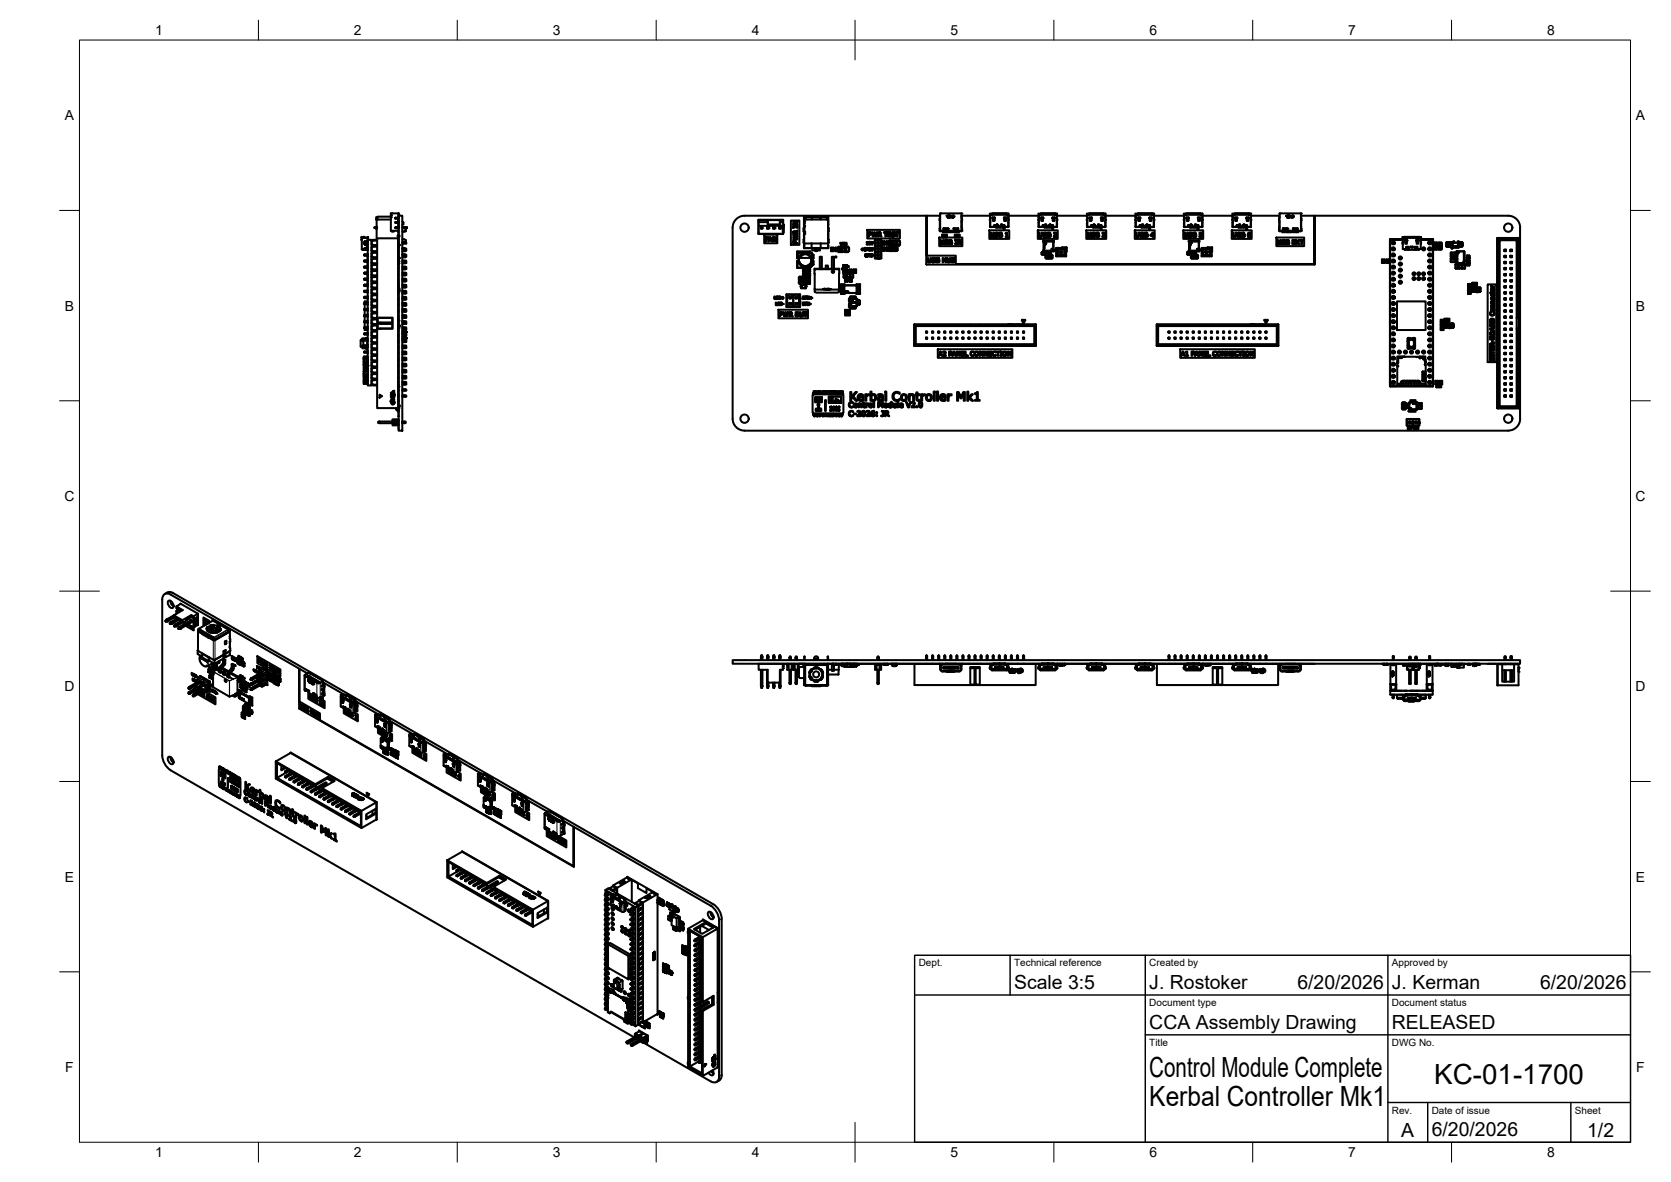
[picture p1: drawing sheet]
<svg xmlns="http://www.w3.org/2000/svg" width="420mm" height="297mm" viewBox="0 0 420 297" stroke-linecap="round" stroke-linejoin="round" font-family="sans-serif">
<defs><g id="words">
<g font-size="7">
<text x="289" y="270.6">Control Module Complete</text>
<text x="360.6" y="272.3">KC-01-1700</text>
<text x="289" y="278.1">Kerbal Controller Mk1</text>
</g>
<g font-size="4.9">
<text x="255" y="248.5">Scale 3:5</text>
<text x="289" y="248.5">J. Rostoker</text>
<text x="326.2" y="248.5">6/20/2026</text>
<text x="350" y="248.5">J. Kerman</text>
<text x="387.2" y="248.5">6/20/2026</text>
<text x="289" y="258.6">CCA Assembly Drawing</text>
<text x="350" y="258.6">RELEASED</text>
<text x="352.3" y="285.7">A</text>
<text x="360" y="285.5">6/20/2026</text>
<text x="399.1" y="285.7">1/2</text>
</g>
<g font-size="3.5">
<text x="39" y="8.8">1</text>
<text x="89" y="8.8">2</text>
<text x="139" y="8.8">3</text>
<text x="189" y="8.8">4</text>
<text x="239" y="8.8">5</text>
<text x="289" y="8.8">6</text>
<text x="339" y="8.8">7</text>
<text x="389" y="8.8">8</text>
<text x="16.3" y="30.2">A</text>
<text x="411.3" y="30.2">A</text>
<text x="16.3" y="78">B</text>
<text x="411.3" y="78">B</text>
<text x="16.2" y="125.9">C</text>
<text x="411.2" y="125.9">C</text>
<text x="16.2" y="173.7">D</text>
<text x="411.2" y="173.7">D</text>
<text x="16.3" y="221.6">E</text>
<text x="411.3" y="221.6">E</text>
<text x="16.4" y="269.4">F</text>
<text x="411.4" y="269.4">F</text>
<text x="39" y="290.8">1</text>
<text x="89" y="290.8">2</text>
<text x="139" y="290.8">3</text>
<text x="189" y="290.8">4</text>
<text x="239" y="290.8">5</text>
<text x="289" y="290.8">6</text>
<text x="339" y="290.8">7</text>
<text x="389" y="290.8">8</text>
</g>
<g font-size="2.5">
<text x="231" y="242.9">Dept.</text>
<text x="255" y="242.9">Technical reference</text>
<text x="289" y="242.9">Created by</text>
<text x="350" y="242.9">Approved by</text>
<text x="289" y="252.8">Document type</text>
<text x="350" y="252.8">Document status</text>
<text x="289" y="262.9">Title</text>
<text x="350" y="262.9">DWG No.</text>
<text x="350" y="279.9">Rev.</text>
<text x="360" y="279.9">Date of issue</text>
<text x="396" y="279.9">Sheet</text>
</g>
</g></defs>
<!-- layer: Visible -->
<g fill="none" stroke="#000" stroke-width=".51">
<path d="M91 59.8h.3M91 59.8v2.8M91.2 59.8l-.3-.3 .1 .3M91.3 59.7h.4M91.3 59.8l.1-.3h.2l.1 .3M91.3 59.8h.4M91.7 59.8h.7M92.3 59.8l.2-.3-.1 .3M92.4 59.8v.8h-.6l-.1 .2M94.2 57.2v.1M94.2 57.3h.1M94.2 57.3l.4 .1"/>
<path d="M94.2 57.1h.1M94.6 57.4h.1M94.6 57h.1M94.6 57l-.4 .1M94.6 57v.4M94.8 59.9h5.3v42.7h-5.3v-20h3.9v-2.8h-3.9zM94.8 54.6h-.2l.1 .6M94.9 54.6l-.1 .6M98.3 54.4h-3.4v.8M98.3 55.2h-3.6v5.1M98.3 54.1v.6M98.5 58v.2h.5v-.2"/>
<path d="M98.6 58v.2M98.7 53.6h.1M99.4 54.7v.2M99.4 55.8v.2M99.5 57.1l-.1 .1 .1 .2h.7v-.3h-.6M99.9 54.8v.1M100 59.2v.3M100 54.7v.2l-.6-.1M100 56v-.2l-.6 .1 .8 .1M100.1 59.2h.1h-.2v.3h.2M100.1 59.5h.1M100.1 58l.1 .4"/>
<path d="M100.2 53.6l.2 .1-.2 .2M100.2 53.6h-1.9v4.4h1.9M100.2 53.6h.1M100.2 56h.1M100.2 55.8v1.4l-.7-.1M100.2 53.6v1.3l-.8-.1 .8-.1M100.2 54.7h.1M100.2 54.6h.1M100.2 55.5h.1M100.2 56.8h.1M100.2 56.9h.1M100.2 57.2h.1"/>
<path d="M100.2 56.7h.1M100.2 54.2v49.1M100.2 54.2h1v54h-1zM100.2 53.9h.1M100.2 55.4l-.1 .3M101.2 55.7l.2 .2v.4l-.2 .2M101.2 57.3l.8 .2v.4M101.2 57h.7M101.2 58.2h.3M101.6 58.2h-.1M101.8 57.4h.1M101.9 57.1v.3"/>
<path d="M101.9 57l.4 .1M101.9 57.4h.1M101.9 57h.1M101.9 57v.1M102 57.9v.3h-.4M102 57.9l-.4 .3M102.3 57.1h.1M102.3 57.3l-.4 .1M102.3 57.3h.1M102.3 57.2v.1M190.7 58.7l.1-3.5 6.1 .1v3.4M190.7 58.7h6.2"/>
<path d="M190.8 55.8v-.5h6v3.4h-6v-1.9h6M190.8 55.8v1M190.8 55.8h2.2M191.3 57.4h.1M191.4 57h.3M191.4 57.4h.3M191.4 57l-.1 .4M191.4 57.4h.1M191.4 57h.1M191.7 57h.1M191.7 57.4h.1M191.7 57v.4"/>
<path d="M192.2 59h3.3v2.1h-3.3zM192.5 59.6h.7l-.6 .1v.3h.5l-.5 .1v.6h-.1zM192.9 57h.3M192.9 57.4h.3M192.9 57v.4M192.9 57.4h.1M192.9 57h.1M193 55.3v1.1h3.1v-1.1M193.2 57h.1M193.2 57.4h.1M193.2 57v.4M193.5 59.6h.2l.4 1.1h-.1l-.1-.3h-.5l-.3 .3z"/>
<path d="M193.6 59.7l.2 .5h-.4zM194.3 59.6h.2l.5 .9v-.9h.2v1.1l-.3-.1-.5-.9v1h-.1zM194.4 57h.3M194.4 57.4h.3M194.4 57.4h.1M194.4 57v.4M194.4 57h.1M194.7 57h.1M194.7 57l.1 .1M194.7 57.4h.1M194.8 57.1v.3M194.8 57.4h-.1"/>
<path d="M195.9 57.1v.3M195.9 57h.4M195.9 57.4h.4M195.9 57v.1M195.9 57.4h.1M196 57h-.1M196.1 55.8h.7M196.3 57h.1M196.3 57.4h.1M196.3 57v.1M196.3 57.1v.3M196.8 57.3v.1"/>
<path d="M196.8 57.4h.1M196.8 57.3h.1M196.8 57v.1M196.8 56.8v.2M196.8 56.4v.4M196.8 57.1h.1M196.8 57h.1M196.8 57.5v.9M196.8 56.8h.1M196.9 57.1l-.1 .2M198.9 55.4h2.1v6.1h-2.1zM199.4 59l1.1 .3v.2l-.9 .2 .9 .2v.2l-1.1 .3v-.2l.9-.2-.8-.2-.1-.2 .9-.2-.8-.2z"/>
<path d="M199.4 56.8l.1 .2h.9l.1-.2v.5l-.1-.2h-.9l-.1 .2zM199.4 55.7h1.1v.2l-.9 .5h.9v.2h-1.1l.1-.3 .8-.4h-.9zM199.5 58.2l.3-.1 .3 .2 .4-.4-.4 .6v.2h.4v.1h-1.1zM199.6 58.3h.3l.1 .4h-.4zM202.2 57.3v.1M202.2 57.5v.2M202.2 57.4h.1M202.2 57.9h.1M202.2 57.7v.2M202.2 57.9v1M202.2 57.7h.1M202.2 55.6v1.4"/>
<path d="M202.2 58.7v.9M202.2 60l-.2 .2v.7M202.2 57.1l-.2 .3v.7l.2 .2M202.5 54.5h-.2v.7M202.5 54.6v.6M202.6 54.4l5.4 .2M202.6 54.4l-.1 .2M204.1 55.2h-1.9v7.1M204.1 54.6h-1.5v.6M206.4 54.6v.6h-2.3v-.6h3.8v.6M206.4 55.2h1.5M207.9 55.2h.3v6"/>
<path d="M208 55.2v-.7h.1v.7M208.2 57.1l.2 .3v.7l-.2 .2M208.2 60l.2 .2v.7M208.2 54.4h-6v2.3M208.2 54.4h.1M208.2 58.7l.1 .1M208.3 54.4v2.1M208.3 58.8v.7M208.3 56.5l-.1 .1M208.3 59.5l-.1 .1M218.1 57.8h8.2v2.1h-8.2zM218.4 58.3l.5 .1 .2 .2-.2 .4h-.4v.5h-.1z"/>
<path d="M218.5 58.5h.3l.1 .3-.4 .1zM219.2 58.4h.2l.2 .9 .2-1 .1 .1 .3 .9 .2-1 .2 .1-.3 1.1-.2-.1-.2-.8-.3 .9h-.1zM220.8 58.3l.7 .2-.2 .5 .4 .5-.6-.5h-.2v.5h-.1zM220.9 58.5h.4v.3l-.4 .1zM222.2 58.3h1v.2h-.4v1h-.2v-1h-.4zM223.3 58.3h.7v.2h-.5v.3h.5l-.5 .1v.4l.5 .2h-.7zM224.3 58.5l.3-.2 .4 .1v.2l-.3-.2-.3 .2v.2l.6 .2-.1 .4h-.7v-.2l.4 .2 .3-.2v-.2l-.6-.1zM225.2 58.3h.9v.2h-.4v1h-.1v-1h-.4zM232.9 54.2h-45.7a2.99 2.99 0 0 0-3 3v48a2.99 2.99 0 0 0 3 3M233 54.2h3.3M236.2 59.7h5.8v2.2h-5.8zM236.2 55.3l.2 .3"/>
<path d="M236.2 57.4l.1 .7 .4-.1M236.3 55.8v1.1M236.3 54.5l.1 .1M236.3 56.9l.1 .1M236.4 54.2l-.1 .3M236.4 58v-4.4h5.3v4.4M236.4 54.8l-.2 .6M236.4 57.2l-.2 .2M236.4 55.7l-.1 .1M237 58v.4h.3l-.1-.4h1.1M237.2 57.9l-.8 .1M237.2 57.4h1.2l-.2 .1"/>
<path d="M237.2 57.5h1.2M237.2 57.4v.5M237.2 57.9l-.1 .1M237.3 59.2l-.1 .3h.6l-.1-.3M237.3 59.2h.3v.3h-.3v-.3h.4h-.2M237.3 59.2h.1M237.4 59.5l-.5 .1v-.6h.5l-.4 .1v.5h.3M237.4 59.2h.1M237.5 58v.4h.2v-.4M237.6 59.5v.2l.5-.1M237.8 57.5l-.1 .1 .1 .4M238 58v.4l.1-.4"/>
<path d="M238 54.2h.2l-.1 .2zM238.1 54.4h.1M238.1 59v.6M238.1 59h-.5l.4 .1v.5h-.4M238.2 54.3h.1M238.3 54.5h.1v.2zM238.3 54.2l-.1 .1M238.3 58v.4l.1-.4M238.3 54.2h.1M238.3 54.2h-.1M238.3 54.6h.1M238.3 54.2v.1"/>
<path d="M238.3 58h2.6M238.4 54.2v.2l-.2-.2M238.4 54.2l.1 .2zM238.5 54.5v.1M238.5 54.5l-.1 .1M238.6 58v.4l.1-.4M238.6 54.5v.2l-.2-.1M238.6 54.2v.1zM238.6 54.5h-.1M238.6 54.5l.1 .2zM238.6 54.1h.1M238.6 54.2l.1 .1"/>
<path d="M238.7 54.3h.1M238.7 54.2v.1M238.7 54.2h.1M238.8 54.5h.1M238.8 54.5h-.1M238.8 54.2v.1M238.8 54.2h.1M238.9 54.2h.1M238.9 58v.4l.1-.4M238.9 54.2h-.1M238.9 54.5l-.2 .2M238.9 54.5l.1 .2z"/>
<path d="M238.9 54.6l-.1 .1M238.9 54.2l.1 .2zM239.2 58v.4l.1-.4M239.3 54.7h.2M239.5 58v.4l.1-.4M239.8 58v.4l.1-.4M239.8 57.5h1.1M240 54.4l-.5 .3M240 54.4l-.4-.2-.2 .2 .4-.1 .1 .2-.4 .2-.3-.3 .2-.2a.22 .22 0 0 0-.3 .2 .22 .22 0 0 0 .2 .2M240.1 58v.4l.1-.4M240.4 57.5v.5M240.4 58v.4h.3v-.4"/>
<path d="M240.5 59.2h-.1l.1 .3M240.5 59.5h.4v-.3h-.4v.3h.4M240.5 59.2h.4M240.5 59.4v.1M240.5 59.5l-.4 .1v-.6h.5l-.4 .1v.5h.3M240.6 59.5h.1M240.7 59.5h.1M240.8 59.5h.1M240.8 59.5v.2l.5-.1M240.9 59.2h.1l-.1 .3M240.9 59.4v.1M240.9 58v.4h.2v-.4"/>
<path d="M240.9 57.4h-1.1l.2 .1M240.9 57.9l.1 .1M240.9 57.4v.5M241 58h.7M241.3 59v.6M241.3 59h-.5l.4 .1v.5h-.4M241.7 54.2l.1 .4M241.8 55.7v1.3M241.8 54.8l.1 .6M241.8 57.2l.1 .2M241.8 54.2h7.1M241.9 55.3l-.1 .3"/>
<path d="M241.9 57.4v.7l-.5-.1M248.8 57.9h5v2.1h-5zM248.9 55.1v.3M248.9 55.3l.1 .2M248.9 54.3l.1 .3M248.9 57h.5M249 54.2h-.1M249 55.8l-.1 1.2M249 54.9l-.1 .2M249 58.4h.2v.9l.2 .2 .3-.2v-.9h.2l-.2 1.1-.6-.1zM249.2 54l-.2-.4-.1 .1 .1 .3M249.4 53.9h3.7"/>
<path d="M249.4 53.9v-.2h3.7v.2M249.4 53.7h3.7M249.6 54.9v.5M249.6 54.6h.5v.3h-.5zM249.7 57h.2M250 56.7l.2 .1v.2h-.2M250 56.8h.6M250 56.8h.9M250.1 56.5h.4M250.1 56.5l-.1 .2M250.1 54.9l-.1 .6-.3-.1M250.2 58.6l.2-.2 .5 .1v.2l-.4-.1-.2 .1 .6 .4v.4h-.8v-.2l.3 .1 .4-.1v-.2l-.6-.2z"/>
<path d="M250.2 56.9h.7M250.4 56.9v.3l.1-.3M250.4 56.8h.1M250.5 56.8h.1M250.6 56.8h.3M250.6 56.5l-.1 .3M250.6 56.5h.3M250.8 56.8h.1M250.8 56.9v.3l.2-.3M250.9 56.9h1.4M250.9 56.5v.4M250.9 56.5v.3"/>
<path d="M250.9 56.5h-.4M251.2 56.9v.3l.1-.3M251.2 58.4l.7 .2v.9h-.7zM251.4 59l.4 .1 .1 .3h-.5zM251.4 58.6h.4v.2l-.4 .1zM251.6 56.9v.3l.1-.3M251.7 56.5v.4M251.7 56.8h.8zM251.7 56.5v.3M251.7 56.5h.2v.3M251.7 56.8h.1M251.9 56.4l-.2 .1"/>
<path d="M251.9 56.4l.2 .1M252 56.8h.1M252 56.9l.1 .2M252 57.1l.1 .1M252.1 56.5h.4M252.1 56.8h.1M252.1 56.9v.3M252.4 54.7v.1M252.4 54.8l.1 .1M252.4 54.7l.6-.1v.2h-.6M252.4 54.9l.2 .6h.3l.1-.6M252.5 56.5l.1 .2-.3 .1v.2h1.2v-3h-4.5v3h1"/>
<path d="M252.6 57h.3M252.9 58.6l.3-.2v1l.2 .1h-.5l.2-.1v-.7zM253.5 54.2v.4M253.5 55.8l.1 1.2M253.5 54.9l.1 .5M253.5 53.9l.2-.2-.2-.1-.2 .4M253.5 53.9v.1M253.6 57h-.4M253.6 54.2h7.5M253.7 55.3l-.2 .2M260.9 57.9h5.1v2.1h-5.1zM261.1 55.1v.3"/>
<path d="M261.1 55.3l.1 .2M261.1 54.3l.1 .3M261.1 57h.5M261.2 55.8l-.1 1.2M261.2 54.2h-.1M261.2 54.9l-.1 .2M261.2 58.4h.2v.9l.2 .2 .3-.2v-.9h.2l-.2 1.1-.6-.1zM261.4 54l-.2-.4-.2 .1 .2 .3M261.6 53.9h3.7M261.6 53.9v-.2h3.7v.2M261.6 53.7h3.7M261.8 54.9v.5"/>
<path d="M261.8 54.6h.5v.3h-.5zM261.9 57h.2M262.1 56.7l.3 .1v.2h-.3M262.2 56.8h.6M262.2 56.8h.9M262.3 56.5h.4M262.3 56.5l-.1 .2M262.3 54.9l-.1 .6-.3-.1M262.4 58.6l.3-.2 .4 .1v.2l-.4-.1-.2 .1 .6 .4v.4h-.8v-.2l.3 .1 .4-.1v-.2l-.6-.2zM262.4 56.9h.7M262.6 56.9v.3l.1-.3M262.6 56.8h.1"/>
<path d="M262.7 56.8h.1M262.8 56.8h.3M262.8 56.5l-.1 .3M262.8 56.5h.3M262.9 56.5h-.1M263 56.8h.1M263 56.9v.3l.1-.3M263.1 56.9h1.4M263.1 56.5v.4M263.1 56.5v.3M263.1 56.5h-.4M263.4 56.9v.3l.1-.3"/>
<path d="M263.4 58.4l.7 .2v.9h-.7zM263.5 59l.5 .1 .1 .3h-.6zM263.5 58.6h.4l.1 .2-.5 .1zM263.8 56.9v.3l.1-.3M263.8 56.5v.4M263.9 56.8h.8zM263.9 56.5h.4M263.9 56.5v.3M263.9 56.5h.2v.3M263.9 56.8h.1M264.2 56.8h.1M264.2 56.9l.1 .2"/>
<path d="M264.2 57.1l.1 .1M264.3 56.5h.4M264.3 56.8h.1M264.3 56.9v.3M264.6 54.7v.1M264.6 54.8v.1M264.6 54.7l.5-.1 .1 .2h-.6M264.6 54.9l.1 .6h.3M264.7 56.5l.1 .1-.3 .2v.2h1.2v-3h-4.5v3h.9M264.8 57h.3M265 58.5l.4-.1 .2 .2v.4l-.5 .4 .6 .1h-.7l.5-.7-.1-.2-.4 .1zM265.1 55v.4"/>
<path d="M265.1 55.4v.1M265.2 54.9l-.1 .1M265.5 54l.2-.4 .2 .1-.2 .3M265.7 54.2v.4M265.7 55.8l.1 1.2M265.7 54.9l.1 .5M265.8 57h-.4M265.8 54.2h7.5M265.9 55.3l-.2 .2M273.1 57.9h5.1v2.1h-5.1zM273.3 55.3l.1 .2M273.3 54.3l.1 .3"/>
<path d="M273.3 57h.5M273.3 54.2h.1M273.4 55.8l-.1 1.2M273.4 54.2h-.1M273.4 54.9l-.1 .5M273.4 58.4h.2v.9l.2 .2 .3-.2v-.9h.2l-.2 1.1-.6-.1zM273.6 54l-.2-.4-.2 .1 .2 .3M273.8 53.9h3.7M273.8 53.9v-.2h3.7v.2M273.8 53.7h3.7M274 54.9v.5M274 54.6h.5v.3h-.5z"/>
<path d="M274.1 57h.2M274.3 57h-.9v-3h4.5v3h-.3M274.3 56.7l.3 .1v.2h-.3M274.4 56.8h.6M274.4 56.8h.9M274.4 56.5h.4M274.5 56.5l-.1 .2M274.5 54.9l-.1 .6-.4-.1M274.6 58.6l.2-.2 .5 .1v.2l-.4-.1-.2 .1 .6 .4v.4h-.8v-.2l.3 .1 .4-.1-.1-.2-.5-.2zM274.6 56.9h.7M274.8 56.9v.3l.2-.3M274.8 56.8h.1"/>
<path d="M275 56.8h.3M275 56.5v.3M275 56.5h.3M275.1 56.5h-.1M275.2 56.8h.1M275.2 56.9v.3l.1-.3M275.3 56.9h1.4M275.3 56.5v.4M275.3 56.5v.3M275.3 56.5h-.4M275.6 56.9v.3l.1-.3M275.6 58.4l.7 .2v.9h-.7z"/>
<path d="M275.7 59l.5 .1v.3h-.4zM275.7 58.6h.4l.1 .2-.4 .1zM276 56.9v.3l.1-.3M276 56.5v.4M276.1 56.8h.8zM276.1 56.5h.4M276.1 56.5v.3M276.1 56.5h.2v.3M276.1 56.8h.1M276.4 56.8h.1M276.4 56.9l.1 .2M276.4 57.1l.1 .1"/>
<path d="M276.5 56.5h.4M276.5 56.8h.1M276.5 56.9v.3M276.8 54.7v.1M276.8 54.8v.1M276.8 54.7l.5-.1 .1 .2h-.6M276.8 54.9l.1 .6h.3M276.9 56.5l.1 .2-.3 .1v.2h.9M277 57h.2M277.2 58.5l.4-.1 .3 .2-.3 .4 .3 .1-.2 .4h-.5v-.1l.5-.1v-.2l-.3-.1 .3-.4-.5 .1zM277.3 55v.4M277.3 55.4v.1"/>
<path d="M277.4 54.9l-.1 .1M277.6 57v.1M277.7 54l.2-.4 .1 .1-.1 .3M277.9 54.2v.4M277.9 55.8l.1 1.2M277.9 54.9l.1 .5M278 57l-.4 .1M278 54.2h7.5M278 55.3l-.1 .2M285.3 57.9h5v2.1h-5zM285.5 55.3l.1 .2M285.5 54.3l.1 .3"/>
<path d="M285.5 57h.5M285.6 55.8l-.1 1.2M285.6 54.2h-.1M285.6 54.9l-.1 .5M285.6 58.4h.2v.9l.2 .2 .3-.2v-.9h.2l-.2 1.1-.6-.1zM285.7 53.9l-.1-.3-.2 .1 .2 .3M285.8 53.8v.2M286 53.9h3.7M286 53.9v-.2h3.7v.2M286 53.7h3.7M286.2 54.9v.5M286.2 54.6h.5v.3h-.5z"/>
<path d="M286.3 57h.2M286.5 57h-.9v-3h4.5v3h-.3M286.5 56.7l.3 .1v.2h-.3M286.6 56.8h.6M286.6 56.8h.8M286.6 56.5h.4M286.6 56.5l-.1 .2M286.7 54.9l-.1 .6-.4-.1M286.7 58.6l.3-.2 .5 .1v.2l-.4-.1-.2 .1 .6 .4-.1 .4h-.7v-.2l.3 .1 .4-.1-.1-.2-.6-.2zM286.8 56.9h.6M287 56.9v.3l.1-.3M287 56.8h.1"/>
<path d="M287.2 56.8h.2M287.2 56.5l-.1 .3M287.2 56.5h.2M287.2 56.5h.1M287.4 56.8h.1M287.4 56.9v.3l.1-.3M287.4 56.9h1.5M287.4 56.5v.4M287.4 56.5v.3M287.5 56.5h-.4M287.8 56.9v.3l.1-.3M287.8 58.4l.7 .1-.1 .4 .2 .2-.1 .4h-.7z"/>
<path d="M287.9 59l.5 .1v.3h-.4zM287.9 58.6h.4l.1 .2-.4 .1zM288.2 56.9v.3l.1-.3M288.2 56.5v.4M288.2 56.8h.9zM288.2 56.5h.5M288.2 56.5v.3M288.3 56.5h.2v.3M288.3 56.8h.1M288.5 56.8h.1M288.5 56.9l.2 .2M288.5 57.1l.2 .1"/>
<path d="M288.6 56.5h.5M288.7 56.8h.1M288.7 56.9v.3M289 54.7v.1M289 54.8v.1M289 54.7l.5-.1 .1 .2h-.6M289 54.9l.1 .6h.3M289.1 56.5l.1 .2-.3 .1v.2h.9M289.2 57h.2M289.6 54.9l-.2 .6M289.8 57v.1M289.8 58.5l.2-.1v.7h.1l-.1 .4h-.2v-.2h-.5z"/>
<path d="M289.8 58.6v.5h-.4zM289.9 53.9l.3-.2-.1 .3M290 53.8l-.1 .2M290.1 54.2v.4M290.1 55.8l.1 1.2M290.1 54.9l.1 .5M290.2 57l-.4 .1M290.2 54.2h7.5M290.2 55.3l-.1 .2M297.5 57.9h5v2.1h-5zM297.7 55.3l.1 .2M297.7 54.3l.1 .3"/>
<path d="M297.7 57h.4M297.8 55.8l-.1 1.2M297.8 54.2h-.1M297.8 54.9l-.2 .5M297.8 58.4h.2v.9l.2 .2 .3-.2v-.9h.2l-.2 1.1-.6-.1zM297.9 53.9l-.1-.3-.2 .1 .2 .3M297.9 53.8l.1 .2M298.2 53.9h3.7M298.2 53.9v-.2h3.7v.2M298.2 53.7h3.7M298.3 54.9l.2 .6h.3l.1-.6M298.3 54.6h.6v.3h-.6z"/>
<path d="M298.5 57h.2M298.8 56.8h.6M298.8 56.8h.8M298.8 56.5h.4M298.8 56.5l-.1 .2 .3 .1v.2h-.3M298.9 58.6l.3-.2 .5 .1v.2l-.4-.1-.3 .1 .7 .4-.1 .4h-.7v-.2l.3 .1 .4-.1-.1-.2-.6-.2zM299 56.9h.6M299.2 56.9v.3l.1-.3M299.2 56.8h.1M299.4 56.8h.2M299.4 56.5l-.1 .3M299.4 56.5h.2"/>
<path d="M299.6 56.8h.1M299.6 56.9v.3l.1-.3M299.6 56.9h1.5M299.6 56.5v.4M299.6 56.5v.3M299.7 56.5h-.5M300 56.9v.3l.1-.3M300 58.4l.7 .1-.1 .4 .2 .2-.1 .4h-.7zM300.1 59l.5 .1v.3h-.5zM300.1 58.6h.4l.1 .2-.5 .1zM300.4 56.9v.3l.1-.3M300.4 56.5v.4"/>
<path d="M300.4 56.8h.1M300.4 56.8h.9zM300.4 56.5v.3M300.5 56.4l.3 .1M300.5 56.5h.2v.3M300.5 56.8h.1M300.5 56.4l-.1 .1M300.5 56.5h.1M300.7 56.8h.1M300.7 56.9l.2 .2M300.7 57.1l.2 .1M300.8 56.5h.1"/>
<path d="M300.8 56.5h.4M300.9 56.8h.1M300.9 56.9v.3M301.2 54.7v.1M301.2 54.7l.5-.1 .1 .2h-.6M301.2 54.9l.1 .6h.3M301.2 54.8v.1M301.3 56.5l.1 .1-.3 .2v.2h1.2v-3h-4.5v3h.9M301.4 57h.2M301.6 58.4h.7l-.5 .2v.3l.5 .2-.2 .4h-.5v-.1h.4l.1-.2-.1-.2h-.4zM301.8 54.9l-.2 .6M301.9 57l.1 .1"/>
<path d="M302.1 53.9l.3-.2-.1 .3M302.1 53.8v.2M302.3 54.2v.4M302.3 55.8l.1 1.2M302.3 54.9l.1 .5M302.4 57l-.4 .1M302.4 54.2h7.5M302.4 55.3l-.1 .2M309.7 57.9h5v2.1h-5zM309.9 55.3l.1 .2M309.9 54.3l.1 .3M309.9 57h.4"/>
<path d="M310 55.8l-.1 1.2M310 54.2h-.1M310 54.9l-.2 .5M310 58.4h.2v.9l.2 .2 .3-.2v-.9h.2l-.2 1.1-.7-.1zM310.1 53.9l-.1-.3-.2 .1 .2 .3M310.1 53.8l.1 .2M310.4 53.9h3.7M310.4 53.9v-.2h3.7v.2M310.4 53.7h3.7M310.5 54.9l.2 .6M310.5 54.6h.6v.3h-.6zM310.7 57h.2"/>
<path d="M310.7 55.5h.2M310.9 57h-.9v-3h4.5v3h-1M311 56.8h.6M311 56.8h.8M311 56.5h.4M311 56.5l-.1 .2 .3 .1v.2h-.3M311.1 54.9l-.2 .6M311.1 58.6l.3-.2 .5 .1v.2l-.4-.1-.3 .1 .7 .4-.1 .4h-.7v-.2l.3 .1 .4-.1-.1-.2-.6-.2zM311.2 56.9h.6M311.4 56.9v.3l.1-.3M311.4 56.8h.1M311.6 56.8h.2"/>
<path d="M311.6 56.5l-.1 .3M311.6 56.5h.2M311.7 56.8h.1M311.8 56.9v.3l.1-.3M311.8 56.8h.1M311.8 56.9h1.5M311.8 56.5v.4M311.8 56.5v.3M311.8 56.5h-.4M312.1 56.9v.3l.2-.3M312.2 58.4l.7 .1-.1 .4 .2 .2-.1 .4h-.7zM312.3 59l.5 .1v.3h-.5z"/>
<path d="M312.3 58.6h.4l.1 .2-.5 .1zM312.5 56.9v.3l.2-.3M312.6 56.5v.4M312.6 56.8h.1M312.6 56.8h.9zM312.6 56.5v.3M312.7 56.4l.2 .1M312.7 56.5h.2v.3M312.7 56.8h.1M312.7 56.4l-.1 .1M312.7 56.5h.1M312.9 56.8h.1"/>
<path d="M312.9 56.9l.2 .2M312.9 57.1l.2 .1M313 56.5h.1M313 56.5h.4M313.1 56.8h.1M313.1 56.9v.3M313.4 54.7v.1M313.4 54.7l.5-.1 .1 .2h-.6M313.4 54.9l.1 .6h.4l.1-.6M313.4 54.8v.1M313.4 56.5l.1 .2-.2 .1v.2h.2M313.6 57h.2"/>
<path d="M313.8 58.6l.6-.2-.5 .5 .5 .1 .1 .3-.3 .3-.4-.2zM314.1 57l.1 .1M314.3 53.9l.3-.2-.1 .3M314.3 53.8v.2M314.5 54.2v.4M314.5 55.8l.1 1.2M314.5 54.9l.1 .5M314.6 57l-.4 .1M314.6 54.2h7.1M314.6 55.3l-.1 .2M320.9 59.7h7v2.2h-7zM321.6 55.3l.1 .3"/>
<path d="M321.6 57.4v.7l.5-.1M321.7 54.2v.4M321.7 53.6v4.4M321.7 54.8l-.1 .6M321.7 57.2l-.1 .2M321.7 55.7v1.3M321.8 58h.7M321.8 53.6h5.3M322.4 58v.4h.2v-.4M322.6 57.4h1.1l-.2 .1M322.6 58h3.7M322.6 57.4l-.1 .6"/>
<path d="M322.6 57.5h1.1M322.6 57.9l-.1 .1M322.8 58v.4h.3v-.4M323.1 57.5l-.1 .1 .1 .4M323.3 58v.4l.1-.4M323.4 54.2h.1v.2zM323.4 54.4h.1M323.6 54.3h.1M323.6 54.5h.2l-.1 .2zM323.6 54.2v.1M323.6 58v.4l.1-.4M323.6 54.2h.1"/>
<path d="M323.7 54.2h-.1M323.7 54.6h.1M323.7 54.2l-.1 .1M323.7 54.2v.2l-.1-.2M323.7 54.2l.1 .2zM323.8 54.5v.1M323.9 54.5l-.1 .1M323.9 54.5h-.1M323.9 58v.4l.1-.4M323.9 54.5v.2l-.1-.1M323.9 54.5h.1M323.9 54.2l-.1 .1z"/>
<path d="M324 54.5l.1 .2zM324 54.1h.1M324 54.2v.1M324 54.3h.1M324 54.2h.1M324 54.2l.1 .1M324.1 54.3h-.1M324.1 54.3h.1M324.1 54.2h-.1M324.1 54.2h.1M324.1 54.5h.1M324.2 54.5h.1"/>
<path d="M324.2 54.5l-.1 .2M324.2 54.2h.1M324.2 58v.4l.1-.4M324.2 54.2h-.1M324.2 54.5v.1M324.2 54.5l.1 .2zM324.2 54.6l-.1 .1M324.2 54.2l.1 .2zM324.5 58v.4l.1-.4M324.7 54.7h.2M324.8 58v.4l.1-.4M325 54.7h-.1"/>
<path d="M325.1 58v.4l.1-.4M325.1 57.5h1.2M325.3 54.3l-.3-.2-.3 .3h.5l-.4 .3-.2-.3 .2-.2a.22 .22 0 0 0-.3 .2 .22 .22 0 0 0 .2 .2M325.3 54.3v.3l-.3 .1M325.4 58v.4l.1-.4M325.7 57.5l.1 .2-.1 .3M325.8 58v.4h.2v-.4M326.2 58v.4h.3v-.4M326.3 57.9l.1 .1M326.3 57.4v.5M326.3 57.4h-1.2l.2 .1M326.4 58h.7"/>
<path d="M327.1 54.8l.2 .6M327.1 57.2l.2 .2M327.1 54.2v.4M327.1 53.6v4.4M327.1 55.7v1.3M327.2 54.2h3.2M327.3 55.3l-.2 .3M327.3 57.4l-.1 .7-.4-.1M330.6 54.2h48.6a2.99 2.99 0 0 1 3 3M352.7 59.8h.4M352.7 59.8v2.8h1.2M352.8 59.6l-.1-.1v.3"/>
<path d="M352.9 59.6v.2M353.1 59.8v-.3h3.7l.1 .3M353.1 59.8h3.8M353.1 59.7h3.8M356.9 59.8h.3M357.1 59.8l.2-.3 .1 .2-.2 .1M357.2 59.8v2.8h-1.5M376.4 59.9v42.7M376.4 59.9h5.6v42.7M376.6 60v.8M381.8 60v19.6M382.2 57.2v48"/>
<path d="M91 62.6l.4 .2 1-.1h-.7M91 60.1l-.2 .1 .2 .2M91 62.6h.5M91.4 62.6v.2M91.5 67.1l.2-.2v.4zM91.5 76.2l.2-.1v.4zM91.5 64l.2-.1v.4zM91.5 73.2l.2-.2v.4zM91.5 60.9l.2-.1v.4zM91.5 70.1l.2-.1v.4zM91.5 79.3l.2-.2v.4zM91.5 62.5l.2-.1v.3z"/>
<path d="M91.5 71.6l.2-.1v.4zM91.5 65.5l.2-.1v.4zM91.5 74.7l.2-.1v.3zM91.6 62.7v.1M91.6 61.2l.1 .3M91.7 61.3l.1 .2M91.7 60.7l-.1 .2M91.7 78v1.1h.7M91.7 68.5l-.2 .1 .2 .2M91.7 67.3h.7M91.7 64.3h.7M91.7 73.4h.7"/>
<path d="M91.7 61.2h.7M91.7 70.4h.7M91.7 71.9h.7M91.7 65.8h.7M91.7 74.9h.7M91.7 68.8h.7M91.7 78h.7M91.7 66.9h.7M91.7 76.1h.7M91.7 63.9h.7M91.7 73h.7M91.7 60.8h.7"/>
<path d="M91.7 70h.7M91.7 62.4h.7M91.7 71.5h.7M91.7 65.4h.7M91.7 74.6h.7M91.8 61.5h.6v.6h-.2l-.1 .3M92.3 61.2v.3M92.3 60.6v.2M92.3 60.8h.1M92.3 61.3h.1M92.3 62.2h.1M92.3 62.1v.3l.1-.2"/>
<path d="M92.4 62.7v.1M92.4 68.5h-.7v.3M92.4 77.6h-.7v.4M92.4 76.5h-.7v1.1l-.2 .3 .2 .1M92.4 61.4v.1M92.4 64.5v.7M92.4 66v.7M92.4 67.5v.8M92.4 69.2v.4M92.4 70.6v.7M92.4 69.1l.1 .1M92.4 79.5h-.7v1.2h.7"/>
<path d="M92.5 60.6v.8M92.5 62.2v.8M92.5 63.7v.8M92.5 65.2v.8M92.5 66.7v.8M92.5 68.3v.8M92.5 69.8v.8M92.5 71.3v.8M92.5 72.8v.8M92.5 74.4v.7M92.5 75.9v.8M92.5 77.4v.8"/>
<path d="M92.5 78.9v.8M92.5 60.3h.9v36.6h-.9zM92.5 69.6l-.1 .2M92.5 75.7h-.8v.4M93.4 69.6l.1 .1M93.5 64.6v.5M93.5 66.1v.5M93.5 67.6v.6M93.5 69.2v.4M93.5 70.7v.5M93.5 69.1l-.1 .1M93.5 63.1h1.3"/>
<path d="M93.5 62h1.3M93.5 66.6h1.3M93.5 67.7h1.3M93.5 63.5h1.3M93.5 72.7h1.3M93.5 72.2h1.3M93.5 64.6h1.3M93.5 71.1h1.3M93.5 76.8h1.3M93.5 75.3h1.3M93.5 73.8h1.3M93.5 75.7h1.3"/>
<path d="M93.5 65.1h1.3M93.5 66.2h1.3M93.5 74.2h1.3M93.7 66.4l-.3 .3v.9l.3 .3h1.1h-1.1l-.2 .2M93.7 75.5l-.3 .3v.9l.3 .3h1.1h-1.1l-.2 .2M93.7 63.3l-.3 .3v.9l.3 .3M93.7 72.5l-.3 .3v.9l.3 .3M93.7 64.8l-.3 .3v1l.3 .3M93.7 74l-.3 .3v.9l.3 .3M93.7 74h1.1M93.7 63.3h1.1M93.7 64.8h1.1"/>
<path d="M93.7 66.4h1.1M93.7 75.5h1.1M93.7 72.5h1.1M94.8 61.6h-1.3l.2 .2h1.1h-1.1l-.3 .3v.9l.3 .3M94.8 60.5l-1.4 .1 .1 1M94.8 60.3h-1.1l-.2 .2M94.8 70.7h-1.3l.2 .2h1.1h-1.1l-.3 .3v1l.3 .3M94.8 69.6l-1.4 .1 .1 1M94.8 69.2h-1.3l.2 .2h1.1h-1.1l-.2 .2M94.8 79.9h-1.3l.2 .2h1.1h-1.1l-.3 .3v.9l.3 .3M94.8 78.8l-1.4 .1 .1 1M94.8 78.4h-1.3l.2 .2h1.1h-1.1l-.2 .2"/>
<path d="M94.8 68.1l-1.4 .1 .1 1M94.8 77.2l-1.4 .1 .1 1.1M94.8 79.8v2.8M95 79.8v2.8M95.4 79.8h.2M95.6 79.9h3M98.6 79.8v2.8M100.1 64.8h.1M100.1 64.7h.1M100.1 73.2h.1M100.1 73.4h.1M100.2 73.3h.1"/>
<path d="M100.1 72.7v.3M100.1 71.6h.1M100.1 67.3h.1M100.1 63.2h.1M100.1 76.5h.1M100.1 64.3h.1M100.1 73.1v.3M100.1 70.4h.1M100.1 79.5h.1M100.1 62.7h.1M100.1 65.8h.1M100.1 74.9h.1"/>
<path d="M100.1 68.8h.1M100.1 78h.1M100.1 63.8h.1M100.1 60.2h.1M100.1 63.1h.1M100.1 63.3h.1M100.1 62h.1M100.1 66.6h.1M100.1 67.7h.1M100.1 64h.1M100.1 66.4h.1M100.1 71.7h.1"/>
<path d="M100.1 61.7h.1M100.1 78.4h.1M100.1 70.7h.1M100.1 71.3h.1M100.1 65.1h.1M100.1 65.7h.1M100.1 79.9h.1M100.1 76.8h.1M100.1 75.3h.1M100.1 73.8h.1M100.1 69.2h.1M100.1 66.2h.1"/>
<path d="M100.1 61.9h.1M100.1 63.5h.1M100.1 65.3h.1M100.1 65.5h.1M100.1 61.4h.1M100.1 62.1h.1M100.1 64.9h.1M100.1 62l.1 .1M100.2 61.5h.1M100.2 61.4h.1M100.1 61.4v.1M100.2 66.2h.1"/>
<path d="M100.2 64.8h.1M100.2 64.7h.1M100.2 64.9h.1M100.2 73.2h.1M100.1 73.3h.1M100.1 62.1v.2M100.2 72.3h.1M100.1 61.7v.2M100.1 61.5h.1M100.2 64.7v.1M100.2 73.4h.1M100.2 72.3l-.1 .2"/>
<path d="M100.2 73.2h-.1M100.2 66.5v.1M100.2 61.4v.1M100.2 61.7l-.1 .1M100.2 66.3l-.1 .1M100.2 65l-.1 .1M100.2 71.8l-.1-.1v.2M100.2 66.2l-.1 .2M100.2 64.7l-.1 .4M100.2 60.6v.2M100.2 61.8v.1M100.2 71.3h.1"/>
<path d="M100.2 67.3h.1M101.2 65.5h1v.3h-.2M101.2 67h1v.3h-.2M101.2 68.5l1 .1v.2l-.2 .1M101.2 70l1 .1v.3h-.2M101.2 71.6h1v.3h-.2M101.2 73.1h1v.3h-.2M101.2 74.6l1 .1v.2l-.2 .1M101.2 77.6l1 .1v.3h-.2M101.2 79.2h1v.3h-.2M101.2 67.3h.7M101.2 76.5h.7"/>
<path d="M101.2 64.3h.7M101.2 73.4h.7M101.2 70.4h.7M101.2 79.5h.7M101.2 62.7h.7M101.2 71.9h.7M101.2 65.8h.7M101.2 74.9h.7M101.2 68.8h.7M101.2 78h.7M101.2 60.1h.3M101.2 63.1h.7"/>
<path d="M101.2 67.7h.7M101.2 64.7h.7M101.2 78.4h.7M101.2 70.7h.7M101.2 79.9h.7M101.2 76.8h.7M101.2 75.3h.7M101.2 73.8h.7M101.2 72.3h.7M101.2 69.2h.7M101.2 66.2h.7M101.5 62.4h.2"/>
<path d="M101.5 60.1l.5 .2v.5M101.7 60.9h-.5h1v.3l-1 .1M101.7 62.4h-.5l1 .1v.2l-.2 .1M101.7 63.9h-.5l1 .1v.2l-.2 .1M101.7 76.1h-.5l1 .1v.3h-.2M101.7 60.9h.1M101.7 63.9h.1M101.7 62.4h.1M101.9 79.5l.3 .1v.2l-.3 .1zM101.9 78l.3 .1v.2l-.3 .1zM101.9 76.5h.3v.3h-.3zM101.9 74.9l.3 .1v.2l-.3 .1z"/>
<path d="M101.9 73.4l.3 .1v.2l-.3 .1zM101.9 71.9l.3 .1v.2l-.3 .1zM101.9 70.4h.3v.3h-.3zM101.9 68.8l.3 .1v.2l-.3 .1zM101.9 67.3l.3 .1v.2l-.3 .1zM101.9 65.8l.3 .1v.2l-.3 .1zM101.9 62.7l.3 .1v.2l-.3 .1M101.9 64.3l.3 .1v.2l-.3 .1M101.9 62.7v.4M101.9 64.3v.4M102 60.9h-.1M102 60.7v.2"/>
<path d="M194.7 74.5l.1 .6h.3h-.4zM195.1 76v.6l.4 .1h-.4zM195.2 74.5h.4l-.3 .1v.2h.3h-.3v.3h.3h-.4zM195.6 76h.4l-.4 .1v.2h.4l-.4 .1v.2l.4 .1h-.4zM195.7 77.8h7.5v2.2h-7.5zM195.8 74.5l.5 .1-.1 .5h-.4zM195.9 74.6l.3 .1v.3l-.3 .1zM196 78.4l.6 .1 .2 .2-.2 .4h-.4v.4h-.2zM196.1 76l.5 .1v.5l-.5 .1zM196.2 78.6h.3l.1 .3-.4 .1zM196.2 76.1l.4 .1-.1 .4h-.3zM196.5 74.8h.2l.1-.2v.2l.3 .1h-.3l-.1 .2v-.2z"/>
<path d="M196.8 76.4h.3zM196.9 78.4l.1 .1 .3 .8 .2-.8 .1-.1 .3 .9 .2-.8 .1-.1-.2 1.1h-.2l-.3-.9-.2 .9h-.1zM197.7 74l.1 3.1M197.8 74h3.3M197.8 73.9l-.1 .1M197.9 75.6v1.4h.4M198.3 74.1h-.4v1.4M198.3 74.1h.8l.4 .4v2.2l-.4 .4h-.8l-.4-.4v-2.2zM198.5 78.4l.7 .2-.2 .5 .4 .4-.6-.4h-.2v.4h-.1zM198.5 76.1l.1 .1M198.5 74.6l.1 .1M198.5 74.6v.4"/>
<path d="M198.5 76.1v.4M198.5 75h.1M198.5 76.5h.1M198.5 76.1h.4M198.5 74.6h.4M198.6 76.1h-.1M198.6 74.6h-.1M198.6 74.7h.2v.2h-.2zM198.6 76.2h.2v.2h-.2zM198.6 76.4l-.1 .1M198.6 74.9l-.1 .1M198.6 78.6h.4v.3l-.4 .1z"/>
<path d="M198.8 76.4l.1 .1M198.8 74.9l.1 .1M198.9 76.1l-.1 .1M198.9 74.6l-.1 .1M198.9 74.6v.4M198.9 76.5h-.4M198.9 76.1v.4M198.9 75h-.4M199.1 74.1h.7M199.4 76.7v.3h-.3M199.5 60.6h.5l.1 .5h.4v.1h-1.1zM199.5 76.7v.3h.3"/>
<path d="M199.6 60.7h.3l.1 .4h-.4zM199.8 74.1h.8l.4 .4v2.2l-.4 .4h-.8l-.3-.4v-2.2zM200 76.1l.1 .1M200 74.6l.1 .1M200 75h.4M200 76.1h.4M200 76.5h.4M200 74.6v.4M200 76.1v.4M200 78.5h.8l-.1 .4 .2 .3-.2 .3h-.7zM200.1 74.7h.2v.2h-.2zM200.1 76.2h.2v.2h-.2z"/>
<path d="M200.1 74.9l-.1 .1M200.1 76.4l-.1 .1M200.2 79h.5v.3l-.5 .1zM200.2 78.6h.4v.2l-.4 .1zM200.3 76.4l.1 .1M200.3 74.9l.1 .1M200.4 76.1l-.1 .1M200.4 74.6l-.1 .1M200.4 74.6h-.4M200.4 76.1v.4M200.4 74.6v.4M200.4 64.9h.1"/>
<path d="M200.6 74.1h.4v2.9h-.4M200.8 64.3h-.2l.2 .1M200.8 65.8l1.2 1.1M200.8 64.8l1.2-1.2h-1.2v2.6l.8 .7h1.8l.8-.7v-.4M200.9 70.6h.1v.6h.6l.2-.6v.6l-.8 .1-.1-.7M201 75.5v.1M201 75.6h.1M201 75.4v.1M201 75.5h.1M201 75.3v.1M201 74.9v.4M201 75.3h.1"/>
<path d="M201 75.7v.6M201.1 78.4h.1v.8l.2 .2 .4-.1v-.9h.1l-.1 1.1-.6-.1zM201.1 70.1h.1M201.1 70.8h.1M201.1 70v.2M201.1 70.5h.1M201.1 70.6h.1M201.1 69.7h.5M201.1 70.4h.1M201.1 70.3h.1M201.1 73.9l.1 .1M201.1 69.7l-.1 .6h-.1"/>
<path d="M201.1 70.7v.2M201.1 70h.5v.2M201.1 70.2v.2M201.1 70.1v.7M201.1 70.1h.5v.7h-.5M201.2 74v3.1l-3.4 .1M201.4 64.4a1.34 1.34 0 0 1 2.4 .4h-2.6zM201.5 72.3l.1 .1M201.5 72.2l-.1 .3 1.2-.1M201.5 71.6v.7M201.5 71.9h-.2v.2h.2M201.5 72.4h1"/>
<path d="M201.5 71.6h1M201.6 71.6h-.1M201.6 70.7v.2h-.5M201.6 69.7l.2 .6v-.7l-.7-.1-.2 .2v.6M201.7 71.7v.6zM201.8 76l.4 .1v.6h-.4zM201.8 74.5l.4 .1v.5h-.4zM201.8 71.6h.1M201.9 71.6h.1M201.9 69.2l.2 .3h.5M201.9 76.4l.3 .1-.3 .1zM201.9 76.1l.3 .1-.3 .1z"/>
<path d="M201.9 74.8l.3 .2-.3 .1zM201.9 74.6l.3 .1-.3 .1zM202 71.6h.1M202 69.6h.5M202 63.6h1M202 69.5l-.1 .9h.6l-.5-.1v-.7l.6-.1M202 69.2l.6 .1M202 60.9l.2 .3M202.1 78.4h.9l-.4 .2v.9h-.1v-.9zM202.1 71.6h.1M202.1 68.5h.5M202.1 68.4h.5"/>
<path d="M202.2 68.5l-.3 .1v.6M202.2 71.6h.1M202.2 62.3h6M202.2 61.2v1.1M202.2 61.6v.8h2.1M202.2 61.2h1.9M202.3 67.3h-1.8v-1.7l-.1 1.7M202.3 63.3h-1.8v1.6M202.3 69.8l.1 .4zM202.3 70.7l.2 .2-.1 .2zM202.3 63.3h.3v.3M202.3 66.9v.4h.3v-.4"/>
<path d="M202.3 63.3v.3M202.3 67.7v.5M202.3 68.8v.4M202.3 76h.6l-.3 .1v.6v-.6zM202.3 74.5h.6l-.3 .1v.5v-.5zM202.3 68.8h.2M202.3 69.2h.2M202.3 67.7h.2M202.3 68.2h.2M202.4 70.2h.1M202.4 69.8h.1M202.4 70.7h.1"/>
<path d="M202.4 71.1h.1M202.5 68.8h.6v.4M202.5 69.2h.1M202.5 68.2h.1M202.5 67.7v.4M202.5 68.8v.4M202.5 69.8h.6v.4h-.6zM202.5 70.7h.6v.4h-.6zM202.5 67.7h.6v.5h-.6M202.5 67.7h.1M202.5 69.2h.6M202.5 70.2h.1"/>
<path d="M202.5 68.8h.1M202.5 71.6h.1M202.5 72.4h.1M202.5 71.9v.4M202.5 71.9h.3v.2h-.3M202.5 71.6v.3M202.6 71.2l-.7 .1v-.8h.7l-.6 .1v.7h.5M202.6 72.2v.1M202.6 70.2h.1M202.6 69.2h.2M202.6 68.7h-.5l-.1 .5M202.6 67.6l-.6 .1 .1 .6h.5"/>
<path d="M202.6 67.4l-.7 .2v.7l.3 .1M202.6 67.7h.1M202.6 71.6v.1M202.6 72.3v.1M202.6 69.3v.2M202.6 68.5v.2M202.6 68.3v.1M202.6 67.4v.2M202.6 71.5h-1.2l.1 .2M202.6 67.3h1.1l.8-.9 .1-.8v.9l-.9 .8h-3.3M202.6 63.3h1.1l.3 .3M202.7 67.7h.1"/>
<path d="M202.8 67.7h.1M202.8 69.2h.1M202.8 67.7h.2M202.9 69.2h.1M203 70.7h.1M203 69.2h.1M203 68.4h.5M203 76l.4 .5 .1-.5v.7l-.4-.6-.1 .6zM203 74.5l.4 .5 .1-.5v.6l-.4-.5-.1 .5zM203.1 70.7h.1M203.1 69.6h.5M203.1 69.5l.5 .1v.7l-.6 .1h.6v-.9"/>
<path d="M203.1 71.2v.2l.6-.1v-.8h-.7l.6 .1v.7h-.5M203.1 69.2h.2M203.1 68.8h.2v.4M203.1 68.2h.2M203.1 67.7h.2v.5M203.1 68.8h.1M203.1 70.2h.1M203.1 69.8h.1M203.1 71.1h.1M203.1 68.2h.1M203.2 70.7l.1 .4zM203.2 69.8l.1 .4z"/>
<path d="M203.2 70.7h.1M203.5 68.5l-.6 .1 .7 .1M203.5 68.5l.2 .1v.6M203.6 67.7v.5M203.6 68.8v.4M203.6 67.7l-.7-.2 .6-.1 .2 .2v.7l-.2 .1M203.6 68.2l-.6 .1v.1M203.6 76.4h.3zM203.7 74.8h.2l.1-.2v.2l.2 .1h-.2l-.1 .2v-.2zM203.7 63.2l.4 .4M203.7 63.2h-3.3v1.7M203.7 69.2l-.1 .3-.7-.1 .7-.2"/>
<path d="M204 64.7h.1M204 64.8v.1M204 65.7h.1M204 65.7v.1M204 64.9h.1M204 64.7l-.4-.6-.6-.5h1.2v2.2M204 64.8h.1M204 64.8l.1 .1M204 65h.1M204 64.9l.1 .1M204.1 64.9h.1M204.1 65h.1"/>
<path d="M204.1 65.1h.1M204.1 65.5l-.1 .2M204.1 61.2h2.3M204.1 61.2v1.1M204.1 65v.1M204.1 65.2h.1M204.1 65.1v.1M204.1 65.3v.2M204.2 63.8l.3 .3v.8M204.2 64l.1 .4-.3 .4M204.2 65.8l-1.2 1.1M204.2 63.7l.4 .4"/>
<path d="M204.3 62.3v.6h.6M204.5 64.9h.1M204.6 64.1v.8M204.6 64v.1M204.8 62.9l.4 .2 .4-.2M204.9 68.8v3.9M204.9 62.3v.6M204.9 73.4v-.8v.8l.4 .1h5.2l.4-.1M204.9 72.7v.1M204.9 62.3a.36 .36 0 0 0 .1 .6 .36 .36 0 0 0 .5-.2M204.9 72.8h6M204.9 62.3v.1"/>
<path d="M204.9 67.7v.2M205.5 62.3v.4M205.5 62.3l.1 .1M205.6 62.3v.6h.6v-.6M206.1 67.5h-1.3l.1 1.3M206.1 67.7v-3.2h.6v3.2M206.2 62.4h2M206.4 61.2h1.8M206.4 61.2v1.1M206.7 67.5h.9M207 72.6v.1M207 72.6h.7"/>
<path d="M207 72.6h.1M207.1 72.6l.6 .1M207.2 72.7h.1M207.4 72.6l.3 .1M207.4 72.6h-.3M207.6 67.7v-1h.6v1M207.9 72.7h.1M207.9 72.6h.1M208 72.6h.1M208 72.7h.1M208 72.6v.1M208.1 72.7h.1"/>
<path d="M208.1 72.6h-.1M208.1 72.6h.1M208.2 72.6h.1M208.1 72.6h.2M208.2 72.7h.1M208.2 72.7h-.1M208.2 67.5h1M208.2 61.2v1.1zM208.2 61.6l.1 .1M208.2 72.6h.2M208.3 72.6h.1M208.3 72.7h.1"/>
<path d="M208.3 61.7v.6M208.3 72.7h.2M208.3 72.7h-.1M208.3 62.3l-.1 .1M208.4 72.7h.1M208.4 72.6h-.1M208.4 72.6h.1zM208.4 60.9l-.2 .3M208.4 72.6h.1M208.5 72.6h-.1M208.5 72.6h.1M208.5 72.7h.1"/>
<path d="M208.6 72.7h-.1M208.6 72.6h-.1M208.6 72.7h.1zM208.7 72.7h.1M208.6 72.7h.1M208.7 72.7h-.1M208.9 63.1h.1M209 62.2l-.1 .9h.7l-.6-.1v-.7l.6-.1h-.6M209.2 67.7v-3.2h.5v3.2M209.3 62.4l.2 .2-.1 .3zM209.4 62.9h.1M209.4 62.4h.1"/>
<path d="M209.5 62.4h.6v.5h-.6zM209.7 67.5l1.3 .1-.1 5.1M210 62.4h.1M210.1 62.4h.1M210.1 62.9h.1M210.2 62.4l.1 .5zM210.2 62.4h.1M210.7 63.1h-.7l.6-.1v-.7l-.6-.1h.7v.9M210.9 67.7h-6M210.9 67.6v.1M210.9 67.7l.1 .2M210.9 72.6v.8z"/>
<path d="M211.3 61l.3 .6 .3-.6-.3 .6zM211.5 62.5v.2M211.5 71.4h.8M211.5 63h.1M211.5 62.9h.1M211.5 62.5h.1M211.5 62.8v.2M211.5 71.4l-.1 2.4M211.5 62.5v-.2l.1 .2M211.5 62.9v.1l.1-.1M211.5 62.3v.2M211.6 62.3h1.1v.2"/>
<path d="M211.6 62.9h.1M211.6 62.5h.1M211.7 62.4v.6M211.7 62.4l.8-.1v.7h-.8M211.8 62.1v-.1h-.9v1.3h1l-.9-.1v-1h.8M211.9 63.1h.2M211.9 63v.1M211.9 61h.3v.6h-.3zM212 62.3h.1M212 67.8l.1 .6 .9 .1h-1zM212 66.6h1l-.9 .1v.6zM212 63v.1"/>
<path d="M212.1 63v.1M212.1 67.4h-.4v.3h.4M212.1 66.7v1.7M212.1 69.7l.1 .1M212.1 63h.1M212.1 66.7h.7M212.1 68.4h.7M212.1 68.4h.1M212.1 66.7h.1M212.1 63.1h.1M212.2 63v.1M212.2 63h.1"/>
<path d="M212.2 68.8v.9M212.2 69.7h.1M212.2 67h.1M212.3 67h.1M212.3 66.9h.1M212.2 66.9h.1M212.2 67.2h.1M212.2 63.1h.1M212.2 67.1v.1M212.2 67.1h.1M212.2 68.7h.9h-.9M212.2 69.7l.9 .1h-.9"/>
<path d="M212.2 66.9l.1 .1M212.2 68.6l-.1 1.1M212.2 68.7v.1M212.3 67.1h-.1M212.3 63l-.1 .1M212.3 63v.1M212.3 66.8h.1M212.3 67.1v.1M212.3 67.2h-.1M212.3 63.1h.1M212.3 67.1h.1M212.3 67.1l-.1 .1"/>
<path d="M212.3 67.2h.1M212.3 62h.9M212.3 62v.1M212.3 71.7v.1M212.3 71.7h-.3v1.9h.3M212.3 71.7h3.1v1.9h-3.1zM212.3 71.7h3.1M212.3 73.6h3.1M212.3 61l.5 .5 .1-.5v.6l-.5-.5-.1 .5zM212.4 71.4l-.9 .1v2.3h.9h-.9M212.4 68l.2 .1zM212.4 67.1h.2z"/>
<path d="M212.4 67.2l.2 .1zM212.4 67.4l.2 .1zM212.4 67.5l.2 .1zM212.4 67.7h.2zM212.5 67.1h.1M212.4 70v.8M212.4 70.8h.1M212.5 77.9h.5l-.4 .1v.5h.4l-.4 .2v.5l.4 .1-.5-.1v-1.3M212.5 67.3h.1M212.5 67.7h.1M212.5 69.9h.6M212.5 70.8h.6"/>
<path d="M212.5 69.9l-.1 .1M212.5 73.3v.1M212.5 63h.2zM212.5 62.3l.2 .1zM212.5 73.4h.1M212.6 73.3h-.1M212.6 73.3h.1M212.6 73.4h.1M212.6 73.3l.1 .1M212.6 73.2l.2 .2-.2-.1M212.7 73.4h-.1M212.7 62.5v.2"/>
<path d="M212.7 62.8v.1M212.7 62.9v.1h-1.1M212.7 62.5l-.2 .2 .2 .2M212.7 68.9l.1 .7M212.7 68.8h.3M212.8 68.8l-.1 .1M212.8 78.8h.6v.3h-.6zM212.8 70.1l.1 .5zM212.8 66.7h.1M212.8 68.4h.1M212.9 67.3v.5M212.9 68h.3v.2h-.3"/>
<path d="M212.9 66.9h.3v.2h-.3M212.9 66.7v1.7M212.9 73.3h.1M212.9 73.4h.1M212.9 78.1h-.1v.3h.6l-.1-.3M212.9 78.1h.4v.3h-.4zM212.9 78.8h.4v.3h-.4zM212.9 78.1h.1M212.9 78.3v.1M212.9 79v.1M212.9 78.1h.4M212.9 70.1h.1"/>
<path d="M212.9 70.6h.1M213 69.6h.1M213 73.4h.1M213 68.8v.1M213 68.8h.1M213 68.9v.7M213 78.4h.1M213 79.1h.1M213 73.3h.1M213 73.2l-.1 .1M213 73.4h-.1M213 68.9h.7"/>
<path d="M213 69.6h.7M213 73.2h.1M213 70.1h.6v.5h-.6zM213 73.2v.1M213 69.6h-.3M213 73.5h.1M213.1 70h-.6v.7h.6M213.1 73.3h.1M213.1 69.9v.1M213.1 70.7v.1M213.1 73.2v.1M213.1 73.4h.1"/>
<path d="M213.1 69.6h.2M213.1 78.4h.1M213.1 79.1h.1M213.2 73.3h.1M213.1 73.2h.1M213.2 78.4h.1M213.2 79.1h.1M213.2 69.6h.1M213.2 73.4h.1M213.2 73.3v.1M213.2 73.4h-.1M213.3 73.4h.1"/>
<path d="M213.3 62l.2 .3v.8l-.3 .3-1-.1 1-.1 .2-.2v-.7l-.3-.2h-.8M213.3 78.3h.1M213.3 78.1h.1M213.3 79h.1M213.3 78.4h.1M213.3 78.3v.1M213.3 79v.1M213.4 69.6h.1M213.5 70.1h.1M213.5 69.6h.1M213.5 75.6h.1M213.5 75.6l.1 .1"/>
<path d="M213.5 77h.3M213.5 75h.3M213.5 68.6h.1M213.5 77h.1M213.5 75h.1M213.5 67.7h.7l-.6 .1v.7l.6 .1h-.7zM213.5 75l-.1 .6M213.6 70.1h.1M213.6 76.5v.4M213.6 75.6v-.5v1.8M213.6 76.4l-.1 .6M213.6 69.9h.5l.1 .9"/>
<path d="M213.6 76.9h.1M213.6 75.1h.1M213.6 69.9l.5 .1v.7l-.6 .1h.6M213.6 75.1h1.7M213.6 76.9h1.7M213.6 68.8h.3M213.6 68.8v.1M213.6 70.1h.2M213.6 70.6h.1M213.7 68.9h.1M213.7 69.6h.1M213.7 68.8v.1"/>
<path d="M213.7 68.9v.7M213.7 70.1l.1 .5zM213.7 77.9h-.5l.4 .1v.5l-.4 .1 .4 .1v.5l-.4 .1 .5-.1v-1.3M213.8 76.9h.1v.6h-.1zM213.8 74.5h.1v.6h-.1zM213.9 75.4h.1M213.8 75.3h.1M213.9 75.3l-.1 .1M213.9 75.3h.1M213.9 67.9l.2 .2-.1 .3zM213.9 75.4h-.1M213.9 68.8v.1"/>
<path d="M213.9 68.9v.7h-.3M213.9 68.4h.2M213.9 77h.2M213.9 75h.2M213.9 68.4h.1M214 75.9v.2l.1-.2-.1 .2zM214 68.4h.1M214 67.9h.1M214.1 67.9h.6v.5h-.6zM214.1 76.9h.1v.6zM214.1 75v-.5h.1v.6M214.1 75v.1"/>
<path d="M214.1 68.4h.1M214.1 75.3h.1M214.1 75.4h.1M214.1 76l.1 .1zM214.2 75.4h.1M214.1 75.3l.1 .1M214.2 69.9v.1M214.2 75.3h.1M214.2 75.3h-.1M214.2 68.4h.1M214.2 70.8h.1M214.2 77h.2"/>
<path d="M214.2 75h.2M214.3 75.3h.1M214.3 75.9l.1 .2zM214.3 75.4h.1M214.3 75.3h-.1M214.4 75.4h.1M214.4 75.4h-.1M214.4 76.9l.1 .6zM214.4 74.5l.1 .6zM214.4 68.8v.9M214.5 68.8l-1-.1h1v1M214.5 69.7h-.1"/>
<path d="M214.5 77h.2M214.5 75h.2M214.5 69.7l-.1 .1h-.9l.9-.1M214.6 75.9v.2zM214.6 67.8h.6v.7h-.6M214.6 67.7l.7 .1M214.6 76h.1M214.6 68.6h.6M214.6 68.5v.1M214.6 67.7v.1M214.7 76.9l.1 .6M214.7 75l.1 .1"/>
<path d="M214.7 68.4h.1M214.7 67.9h.1M214.7 76l.1 .1zM214.8 67.9l.1 .5zM214.8 74.5l-.1 .5M214.8 77v.5M214.8 74.5v.6M214.8 77h.2M214.8 75h.2M214.8 76.9v.1M214.9 75.9v.2zM215 76.9v.6h.1v-.5"/>
<path d="M215 74.5l.1 .6h-.1zM215.1 75h.3M215.1 76.9v.1M215.3 67.8v.8M215.3 68.6h-.1M215.3 71.4h.9l.1 2.4M215.3 75.1v1.8M215.4 71.4l.8 .1v2.3h-.9l.9 .1M215.4 75.1h.1M215.4 76.9h.1M215.4 71.7v.1M215.4 71.7h.3v1.9h-.3"/>
<path d="M215.4 75v1.9l-.3 .1M215.5 75.6l.1 .3v-.3M215.5 76.4l.1-.3v.3M215.5 76.4l.1 .2M215.5 75.6h.1M215.5 76.4h.1M215.6 76.4v.1M215.6 76.4h.1M215.6 75.4h.4M215.6 75.5h.4M215.6 76.5h.4M215.6 76.6h.4"/>
<path d="M215.6 76.6h.1M215.6 75.4l-.1 .2M215.6 76.5h.1M215.6 75.4h.1M215.6 75.5h.1M215.7 76h.1M215.7 75.9v.1M215.7 76.2h.3M216 75.8h.1M216 76.2h.1M216 75.8l-.3-.1v.6l.3-.1M216 75.9v.3"/>
<path d="M216 75.9h-.3M216.1 75.5h.1M216.1 75.5v.1M216.1 76.5v-.4v.5M216.1 76.5h.1M216.1 75.4h.1M216.1 75.4l.1 .2M216.1 76.6h.1M216.1 75.6v.3l.1-.3M216.1 75.6h.1M216.2 75.6h.1M216.2 71.4l.1 .1"/>
<path d="M216.3 73.8l-.1 .1M216.6 62.6h.2l.1-.2v.2l.2 .1h-.2l-.1 .3v-.3zM217.3 62.3l.4 .1-.1 .6-.3-.1h.3l-.2-.3 .2-.2zM217.6 63.9h.5l-.5 .1 .2 .4h.2l-.2-.2h.3v.2l-.4 .1zM217.9 62.3l.4 .1-.1 .3h-.2v.3zM217.9 60.9l.2-.1 .1 .6h-.3h.1zM218 62.4h.2v.2h-.2zM218.3 63.8l.4 .6 .1-.6v.7l-.4-.6-.1 .6zM218.4 60.8l.4 .1-.3 .4 .4 .1h-.5l.4-.4zM218.4 62.3l.4 .1v.5h-.4l.4-.1-.2-.2 .2-.2zM218.9 63.8l.6 .2-.1 .4-.5 .1zM218.9 62.3l.3 .6 .3-.6-.2 .7z"/>
<path d="M218.9 60.8l.3 .5 .3-.5-.2 .6zM219 63.9l.4 .1-.1 .4h-.3zM220 64.9v-4.7l1.6 .1-.1 4.6M220 65h1.5M220.1 64.6v.2h.2M220.1 61.5v.3h.2M220.1 63.1v.6M220.3 61.9h-.2v.2M220.3 60.4h-.2v.2M220.4 61.8h.7l.5 .4v.8l-.5 .4h-.7l-.4-.4v-.8zM220.4 63.4h.7l.5 .4v.7l-.5 .4h-.7l-.4-.4v-.7zM220.4 60.3h.7l.5 .4v.8l-.5 .3h-.7l-.4-.3v-.8z"/>
<path d="M220.5 64.9h.2M220.6 60.9v.3M220.6 62.5v.2M220.6 64v.2M220.6 62.7v.1M220.6 64.2v.1M220.6 61.2h.1M220.6 62.4l.1 .1M220.6 64h.1M220.6 60.9l.1 .1M220.6 62.4v.1M220.6 63.9v.1"/>
<path d="M220.6 64.3h.1M220.6 60.9h.1M220.6 62.8h.1M220.7 63.9h.2M220.7 60.9h.2M220.7 62.4h.2M220.7 61.3h.2M220.7 64.3h.2M220.7 60.9h-.1M220.7 62.4h-.1M220.7 63.9h-.1M220.7 62.5h.2v.2h-.2z"/>
<path d="M220.7 64h.2v.2h-.2zM220.7 61h.2v.2h-.2zM220.7 62.7l.2 .1M220.7 64.2l-.1 .1M220.7 61.2h-.1M220.8 64.9h.1M220.9 64.9h.1M220.9 62.7l.1 .1M220.9 64.2l.1 .1M220.9 61.2h.1M220.9 62.4h.1M220.9 60.9h.1"/>
<path d="M220.9 63.9h.1M221 62.4l-.1 .1M221 64h-.1M221 60.9l-.1 .1M221 61.2h-.1M221 62.4v.3M221 64.3h-.1M221 63.9v.4M221 60.9v.3M221 62.7v.1M221 61.2h.1M221 64.9h.1"/>
<path d="M221.2 60.4h.3v.2M221.2 61.9h.3v.2M221.5 64.6v.2h-.3M221.5 61.5v.3h-.3M221.5 63.1v.6M221.7 62.2l.1 .8 .6-.1M221.8 60.6h.6l-.6 .1v.7l.6 .1h-.6zM221.8 62.2h.6M221.8 62.1l-.1 .1M222.1 60.8l.2 .2-.1 .3zM222.1 62.4l.2 .1-.1 .4zM222.2 60.8h.1"/>
<path d="M222.2 62.4h.1M222.2 61.3h.1M222.2 62.9h.1M222.3 60.8h.6v.5h-.6zM222.3 62.4h.6v.5h-.6zM222.4 62.1l-.6 .2v.7h.6M222.8 60.8h.1M222.8 62.4h.1M222.9 62.3h.5v.7h-.5M222.9 60.7h.5v.7h-.5M222.9 60.8h.1M222.9 62.4h.1"/>
<path d="M222.9 60.6h.5M222.9 62.2h.5M222.9 63h.5M222.9 61.5h.5M222.9 62.1v.1M222.9 62.9v.1M222.9 60.6v.1M222.9 61.4v.1M222.9 60.8h.2zM222.9 62.4h.2zM222.9 61.3h.1M222.9 62.9h.1"/>
<path d="M223 60.8l.1 .5zM223 62.4l.1 .5zM223.4 62.1v.9M223.4 60.6v.9M223.6 63l.9 .1-.7-.2v-.6h.7v-.2h-.8l-.1 .9M223.7 61.8h.9M223.7 60.4h.9M223.7 60.4v1.4M224.2 62.4h.1v.5l-.1-.1zM224.2 62.4h.9M224.2 62.8l.6 .1M224.2 62.4h.1"/>
<path d="M224.3 60.9v.6M224.3 60.9v-.2l.2 .2M224.3 61.3v.2l.2-.2M224.3 60.7v.2M224.3 62.4h.7v.4h-.7M224.3 62.4h.7M224.5 60.9h.1M224.5 61.3h.1M224.5 60.8v.6M224.5 62.8h.1M224.5 61.4h.1M224.5 62.9h.1"/>
<path d="M224.5 61.5h.8M224.6 62.3h-.1M224.7 60.4v.1h-.9v1.1h.8l.1 .2M224.7 62.9h.1M224.7 61.5h.2M224.8 60.7h.1M224.9 61.5h.1M225 61.5h.1M225 62.7l-.2 .1M225.1 61.5h.1M225.1 62.4v.4M225.1 61.8h.9"/>
<path d="M225.1 62.8v.1M225.3 60.7h-.8h1v.3M225.3 60.7h.1M225.3 60.8v.6M225.3 61.3l.2 .1zM225.3 60.7l.2 .1zM225.5 63.1h-.8l.7-.2 .1-.5-.7-.1-.1-.2h.8l.2 .2v.6l-.2 .2M225.5 61.2v.3h-1M225.5 60.9l-.2 .2 .2 .1M225.5 61v.1M226.3 60.6v.1M226.3 60.6l-.3-.2h-.9l.9 .1 .2 .2v.7l-.2 .2h-.9v.2"/>
<path d="M226.3 61.5l-.3 .3M226.3 60.7v.7M233 66.5h97.5M233 66.5l-.1-12.3h.1v10h7.3v2.1h90.1v-12.1h.2l-.1 12.3M233.3 64.8h.1v.8l.2 .2h.3l.1-1h.1v.8l-.2 .3-.6-.1zM234.4 65l.2-.2 .6 .1-.1 .2h-.6l.1 .2 .5 .1v.5h-.8l.1-.2 .3 .1 .3-.1v-.2l-.6-.2zM235.4 64.8l.8 .2-.2 .3 .3 .4-.2 .2h-.7zM235.6 65.4l.5 .1v.3h-.5zM235.6 64.9l.4 .1v.2l-.4 .1zM236.4 60.3h.2v.8l.2 .2 .3-.1 .1-.9h.1v.8l-.2 .3-.6-.1zM237 64.8h.2v.5h.5v-.5h.2v1.1h-.2v-.5h-.5v.5h-.2zM237.6 60.4l.7-.1v.2h-.6l.7 .4-.1 .4h-.8v-.2l.5 .2 .2-.2-.6-.3z"/>
<path d="M238.1 64.8h.2v.8l.2 .2 .3-.1v-.9h.2l-.2 1.1-.6-.1zM238.6 60.3l.7 .1-.1 .4 .3 .3-.2 .2-.7 .1zM238.8 60.8l.4 .1 .1 .2-.5 .2zM238.8 60.4h.4v.2l-.4 .1zM239.3 64.8l.7 .1-.1 .4 .2 .3-.1 .3h-.7zM239.4 65.4h.5v.3l-.5 .1zM239.4 64.9l.4 .1v.2l-.4 .1zM240.2 60.3h.4l-.2 .1v.9l.2 .1h-.4l.1-.1zM240.8 60.3h.3l.4 .9 .2-.9v1.1l-.2-.1-.5-.9v1h-.2zM261.9 63.9h.1M261.9 63.5v.4M261.9 63.5h.1"/>
<path d="M261.9 63.9l.4 .1M262 63.5v.4M262 63.9h.1M262 63.5h.1M262 63.9h.3M262 63.3h.3M262 63.4h.3M262.1 63.4h.1M262.1 63.4l-.1 .1M262.1 63.3h.1M262.1 63.3l-.2 .2M262.2 63.5h.1"/>
<path d="M262.2 63.5v.3h.1M262.3 63.8h.1M262.3 63.5h.3M262.3 63.8h.3M262.3 63.5v.3M262.4 63.3v.1M262.4 63.9v.1M262.4 63.5h.1M262.4 60.6h2.5v2.4h-2.5zM262.4 61v.2M262.4 61.3v.2M262.4 61.6v.2"/>
<path d="M262.4 61.9v.2M262.4 62.2v.2M262.4 62.5v.2M262.5 63.5h.1M262.6 60.5h-.3v.3l.3-.2M262.6 63.1l-.3-.3v.4h.3M262.6 63.3h.3M262.6 63.4h.3M262.6 63.9h.3M262.6 64h.3M262.6 60.5v.1M262.6 63.1v.1"/>
<path d="M262.6 63.9v.1M262.6 63.3v.1M262.6 63.8h.1M262.6 63.5v.3M262.7 61.3v.1M262.8 61.1h.1M262.8 61h.1M262.7 61h.1M262.8 60.9h.1M262.7 61.3h.1M262.7 60.9h.1M262.7 61.4l.1 .1"/>
<path d="M262.8 61.2l-.1 .1M262.8 63.5v.3h-.2M262.8 63.5h-.2M262.8 61.1h-.1M262.8 61.3h.1l-.1 .1M262.8 61.4h.1M262.9 61.1h.1M262.9 61h.1M262.9 60.8h.1M262.8 61.3v.1M262.8 63h.2M262.8 60.6h.2"/>
<path d="M262.8 61l.1 .1M262.9 61.4h.1M262.8 64.3v.5M262.9 61.1h-.1M262.9 61.5h-.1M262.9 60.9h.1M262.9 61.4v.1M262.9 64h.1M262.9 63.3h.1M262.9 63.9h.1M262.9 63.3l.1 .2M262.9 63.4h.1"/>
<path d="M262.9 63.4l.1 .1M263 63.5h.1M263 63.9h-.1M263 63.5v.4M263 63.9h.1M263 63.9l-.1 .1M263.1 63.5h.1M263.1 63.9h.1M263.1 63.9v.1l-.2 .3M263.1 63h.2M263.1 60.6h.2M263.1 63.5v.4"/>
<path d="M263.1 64.2h.5M263.1 64.1l-.1 .7 .7 .2h-.7l-.1-.3M263.2 63.3h.3l-.3 .1M263.2 63.9h.3l.1 .2M263.2 63.4l-.1 .1M263.2 63.4h.1M263.2 63.9h.1M263.2 63.3h.1M263.2 63.3l-.1 .2M263.3 63.5h.2M263.3 63.5v.3h.2M263.4 64.3h.7"/>
<path d="M263.4 64.7h.1M263.4 63h.2M263.4 60.6h.2M263.4 63.8h.1M263.4 63.5h.4M263.4 63.8h.4M263.4 64.7h.7M263.5 64.3v.4M263.5 64.3h-.2v.4l.2 .1M263.5 64.7v.1M263.5 63.5v.3M263.5 63.8h.1"/>
<path d="M263.5 64.8h.2M263.6 63.8h.1M263.6 63.8h-.1M263.6 64.7v.1M263.7 64.7v.1M263.7 63h.2M263.7 60.6h.2M263.8 64.8h.1M263.8 63.8h.1M263.8 63.5v.3M263.8 64.7h.1M263.8 64.7v.1"/>
<path d="M263.9 64.7v.1M263.9 64.8h.1M263.9 63.5v.3h-.1M263.9 63.5h-.1M263.9 64.2h.5M264 63.9h-.3l.2 .2M264 63h.2M264 60.6h.2M264 63.9h.1M264.1 64.8h.1M264.1 64.3h.1M264.1 64.7v.1"/>
<path d="M264.1 63.5h.1M264.1 63.9h-.1M264.1 63.5v.4M264.1 63.9h.1M264.1 64.3v.4M264.2 63.9l-.1 .1h.3M264.2 63.5l-.5-.2 .4 .2M264.2 63.5v.4M264.2 63.5h.1M264.2 63.9h.1M264.2 64.3v.4M264.3 63h.2"/>
<path d="M264.3 60.6h.2M264.4 64.9h-.5l.5 .1M264.4 64.1v.8M264.4 64l.3 .3M264.7 60.5h.3v.3zM264.7 63.1l.3-.3v.4zM264.7 64.3v.5M264.7 64.7l-.3 .3M264.9 62.5v.2M264.9 62.2v.2M264.9 61.9v.2M264.9 61.6v.2"/>
<path d="M264.9 61.3v.2M264.9 61v.2M265.6 62.3h2.5v2.1h-2.5zM265.6 62.4h2.4v1.9h-2.4zM265.9 62.7v1.3M265.9 64l.1 .1M265.9 62.8v1.2M265.9 63.9h1.8M265.9 64l.1-1.3h1.7v1.3M265.9 62.6h1.8M265.9 64.1h1.8M266 62.6l-.1 .1"/>
<path d="M266 63.9h1.7M266.5 63.3h.1M266.5 63.4h.1M266.6 63.4h.1M266.6 63.3h.1M266.6 63.3h-.1M266.7 63.4h-.1M266.7 63.3h-.1M266.7 63.3h.1M266.7 63.4h.1M266.8 63.4h.1M266.9 63.4v-.1l.1 .1"/>
<path d="M266.9 63.4h.1M267 63.3h.1M267 63.4h.1M267.1 62.2h1.1v1M267.1 62.3h1v.9M267.1 63.3l-.1 .1M267.1 62.2v.1M267.1 63.3h.1M267.1 63.3v.1M267.7 62.8v1.2M267.7 62.7h.1M267.7 64h.1"/>
<path d="M267.8 62.7v1.3M267.8 64h-.1M268.1 63.2h.1M298.5 63.9h.1M298.5 63.5v.4M298.5 63.5h.1M298.6 63.5v.4M298.6 63.9h.1M298.6 63.5h.1M298.6 63.9l.4 .1-.5-.1M298.6 63.3h.4l-.4 .1M298.6 63.4v.1"/>
<path d="M298.6 63.4h.1M298.6 63.3h.1M298.6 63.3l-.1 .2M298.7 63.5h.2M298.7 63.5v.3h.2M298.9 63.8h.1M298.9 63.5h.3M298.9 63.8h.3M298.9 63.5v.3M298.9 60.5h.3l-.3 .3zM298.9 62.8l.3 .4h-.3zM299 63.5h.1"/>
<path d="M299 60.6h2.4v2.4h-2.4zM299 61v.2M299 61.3v.2M299 61.6v.2M299 61.9v.2M299 62.2v.2M299 62.5v.2M299.1 63.5h.1M299.2 63.8h.1M299.2 63.5v.3M299.3 61.3v.1M299.4 61.1h.1"/>
<path d="M299.4 61h.1M299.3 61h.1M299.4 60.9h.1M299.3 60.9h.1M299.3 61.4h.2M299.3 61.2v.1M299.3 63.5v.3h-.1M299.3 63.5h-.1M299.3 61.1h.1M299.4 61.4h.1M299.4 60.8h.1M299.4 61.2l-.1 .1"/>
<path d="M299.4 61.4h-.1M299.4 61.2h.1M299.4 61.3v.1M299.4 63h.2M299.4 60.6h.2M299.4 61l.1 .1M299.4 64.3v.5M299.4 61.2l-.1 .2M299.5 61.1h-.1M299.5 61.1h.1M299.5 60.9h.1M299.5 63.3h-.4l.4 .1"/>
<path d="M299.5 64h.1M299.5 63.3h.1M299.5 63.3l.1 .2M299.5 63.5h.1M299.5 63.5v.4M299.5 63.9h.1M299.6 63.9l-.5 .1h.4M299.6 63.9h.1M299.6 63.5v.4M299.6 63.5h.1M299.6 63.9l-.1 .1M299.6 63.9l.1 .1-.3 .3"/>
<path d="M299.7 63h.1M299.7 60.6h.1M299.7 64.2h.5M299.7 63.5v.4M299.7 64.1l-.1 .7 .6 .2h-.6l-.2-.3M299.7 63.9h.1M299.7 63.5h.1M299.8 63.3h.3M299.8 63.4h.3M299.8 63.9h.3M299.8 63.4l-.1 .1M299.8 63.4h.1"/>
<path d="M299.8 63.9h.1M299.8 63.3h.1M299.8 63.3l-.2 .2M299.9 63.5h.1M299.9 63.5v.3h.1M300 63h.1M300 60.6h.1M300 63.8h.1M300 64.3h.7M300 63.5h.4M300 63.8h.4M300 64.7h.7"/>
<path d="M300 64.3v.4M300 64.3h-.1v.4l.1 .1M300 64.7v.1M300 63.5v.3M300.1 63.3v.1M300.1 63.9l.1 .2M300.1 63.8h.1M300.1 64.8h.2M300.1 64.7v.1M300.2 63.8h.1M300.2 64.7v.1M300.3 64.7v.1"/>
<path d="M300.3 63h.1M300.3 60.6h.1M300.3 63.3l.5 .2M300.3 64l.2 .1M300.3 63.4h.3M300.3 63.9h.3M300.3 63.3v.1M300.3 63.9v.1M300.3 64.8h.1M300.3 63.8h.1M300.4 63.5v.3M300.4 63.8h.1"/>
<path d="M300.4 64.7h.1M300.4 64.7v.1M300.4 64.8h.1M300.5 64.7v.1M300.5 63.5v.3h-.2M300.5 63.5h-.2M300.5 64.7h.1M300.5 64.8h.1M300.5 64.2h.5M300.5 64.8v.2M300.6 63h.2M300.6 60.6h.2"/>
<path d="M300.6 64.8h.2M300.6 64.3h.2M300.6 64.7v.1M300.6 63.9h.1M300.6 63.4l.1 .1M300.7 63.5h.1M300.7 63.5v.4M300.7 63.9h.1M300.7 64.3v.4M300.7 63.9h-.1M300.8 63.5v.4M300.8 63.5h.1"/>
<path d="M300.8 63.9l-.1 .1h.4l.2 .3M300.8 63.9h.1M300.8 64.3v.4M300.9 63h.2M300.9 60.6h.2M301 64.1l.1 .7-.6 .1M301.2 60.5h.4v.3zM301.2 64.3v.5M301.3 64.7l-.2 .3h-.6M301.4 62.5v.2M301.4 62.2v.2M301.4 61.9v.2"/>
<path d="M301.4 61.6v.2M301.4 61.3v.2M301.4 61v.2M301.5 62.8l.1 .4h-.4zM302.2 62.4h2.4v1.9h-2.4zM302.4 62.7v1.3M302.4 64h.1M302.4 64l.1 .1M302.5 64h.1M302.5 62.7h-.1M302.5 64v.1M302.5 62.7h.1"/>
<path d="M302.5 62.6l-.1 .1M302.5 62.6v.1M302.5 62.6h1.7M302.5 64.1h1.7M302.6 62.7h1.6M302.6 62.7l-.1 1.3 1.8-.1M302.6 62.7l-.1 .1M303 63.3h.1M303.1 63.3h.1M303.1 63.4h.1M303.2 63.3h.1M303.2 63.4h.1"/>
<path d="M303.3 63.3h.1M303.3 63.4h.1M303.4 63.3l.2 .2zM303.6 63.3h.1M303.6 63.4h.1M303.6 63.3v.1M303.7 63.3l-.1 .1M304.2 62.7v1.3l-1.7-.1M304.2 62.7l.1 .1M304.3 62.6v.1M304.3 62.6l.1 .1M304.3 64v.1"/>
<path d="M304.3 62.7h.1M304.3 64h.1M304.4 62.7v1.3M304.4 64l-.1 .1M304.4 64h-.1M304.7 62.4v2M304.7 62.4l-2.6-.1v2.1h2.6M304.7 63.2h.1M304.7 63.2v-.9l-1.1-.1h1.2v1M321.2 60.3h.2v.8l.1 .2 .4-.1v-.9h.2v.8l-.2 .3-.6-.2zM322.3 60.4l.8-.1v.2h-.6v.2l.6 .2-.1 .4h-.7v-.2l.3 .2 .4-.1-.1-.3-.6-.2zM323.4 60.3l.7 .1-.1 .4 .2 .3-.2 .2-.6 .1z"/>
<path d="M323.5 60.8l.5 .1v.3l-.5 .1zM323.5 60.4h.4v.3h-.4zM325 60.3h.7l-.6 .1v.3h.6l-.6 .1v.5l.6 .1h-.7zM325.8 60.3l.5 .4 .5-.4-.4 .5 .4 .6-.5-.5-.5 .5 .2-.3a.41 .41 0 0 0 .2-.4 .41 .41 0 0 0-.3-.3zM326.8 60.3h.9l-.3 .1v1h-.2v-1zM347.5 66v.1M347.5 65.2h.6M347.5 66.1h.6M347.5 65.2v.8M347.9 65.4l.1 .5zM348 65.4h.1M348 65.9h.1"/>
<path d="M348 65.4h.7v.5h-.7zM348.1 65.3h-.5v.7h.5M348.1 65.2v.1M348.1 66v.1M348.5 65.4h.1M348.6 65.4h.1M348.6 65.2h.6v.9h-.6l.5-.1v-.7zM348.7 65.4h.1M348.7 65.9h.1M348.7 65.4l.1 .5zM349.6 60.1h-.1M349.6 60.3h1.4"/>
<path d="M350 60.2h.4M350.1 68.5h.4v.3h-.4zM350.1 77.6h.4v.4h-.4zM350.1 65.7v-.3h.4v.3M350.1 71.8v-.3h.4v.3l-.3 .1M350.1 77.9v-.3h.4v.3l-.3 .1M350.1 62.4v.3M350.1 63.9v.3l.4 .1-.1-.1M350.1 68.5v.3M350.1 70v.3l.4 .1-.1-.1M350.1 74.6v.3M350.1 76.1v.3l.4 .1-.1-.1"/>
<path d="M350.2 71.9h.3M350.2 78h.3M350.2 60.8h.3M350.2 62.4h.3h-.4M350.2 63.9h.3h-.4M350.2 65.4h.3M350.2 66.9h.3M350.2 68.4h.3l-.1 .2-.3-.1M350.2 70h.3h-.4M350.2 71.5h.3M350.2 73h.3M350.2 74.5h.3l-.4 .1"/>
<path d="M350.2 76.1h.3h-.4M350.2 77.6h.3M350.2 79.1h.3M350.2 67.1l.2 .1zM350.2 67.1l-.1-.2v.4l.1-.1M350.2 76.2l.2 .2zM350.2 76.2l-.1-.1v.4l.1-.1M350.2 64l.2 .2zM350.2 64l-.1-.1v.4l.1-.1M350.2 73.2l.2 .1zM350.2 73.2l-.1-.2v.4l.1-.1M350.2 60.9l.2 .2z"/>
<path d="M350.2 60.9l-.1-.1v.4l.1-.1M350.2 70.1l.2 .2zM350.2 70.1l-.1-.1v.4l.1-.1M350.2 79.3l.2 .1zM350.2 79.3l-.1-.2v.4l.1-.1M350.2 62.5l.2 .1zM350.2 62.5l-.1-.1v.3l.1-.1M350.2 71.6l.2 .2zM350.2 71.6l-.1-.1v.4l.1-.1M350.2 65.5l.2 .2zM350.2 65.5l-.1-.1v.4l.1-.1M350.2 74.7l.2 .1z"/>
<path d="M350.2 74.7l-.1-.1v.3l.1-.1M350.2 68.6v.1M350.2 77.7v.2M350.4 60.9l.1-.1v.4h-.3h.3M350.4 62.5l.1-.1v.3h-.3h.3M350.4 65.5l.1-.1v.4h-.3h.3M350.4 67.1l.1-.2v.4h-.3h.3M350.4 68.6l.1 .2h-.3h.3M350.4 73.2l.1-.2v.4h-.3h.3M350.4 74.7l.1-.1v.3h-.3h.3M350.4 79.3l.1-.2v.4h-.3h.3M350.4 67.2l.1 .1h-.4"/>
<path d="M350.4 76.2l.1-.1v.4M350.4 64l.1-.1v.4M350.4 73.3l.1 .1h-.4M350.4 61.1l.1 .1h-.4M350.4 70.1l.1-.1v.4M350.4 79.4l.1 .1h-.4M350.4 62.6l.1 .1h-.4M350.4 71.8l.1 .1h-.4M350.4 71.6l.1-.1v.4M350.4 65.7l.1 .1h-.4M350.4 74.8l.1 .1h-.4M350.4 68.7l-.3 .1"/>
<path d="M350.4 77.7l.1 .3M350.4 77.9l-.3 .1M350.5 64.3h-.3h.3M350.5 70.4h-.3h.3M350.5 76.5h-.3h.3M350.5 60.8l-.4 .1v.3M350.5 66.9l-.4 .1v.3M350.5 73l-.4 .1v.3M350.5 79.1l-.4 .1v.3M350.5 60.9v.3M350.5 62.4v.3M350.5 63.9v.3"/>
<path d="M350.5 67v.3M350.5 68.5v.3M350.5 70v.3M350.5 73.1v.3M350.5 74.6v.3M350.5 76.1v.3M350.5 79.2v.3M351.3 75.7h7.2v7.2h-7.2zM352.7 60.3h-3.1v36.6h10.6v-36.6h-3M352.7 60.1l-3.2 .1 .1 36.9M352.7 60.2l-1.5 .1M352.7 60.8v.5"/>
<path d="M353.2 62.6v.2h1M353.3 60.6l.4 .1M353.3 60.4h.5M353.3 60.3v.1M353.3 60.4h-.1l.1 .9h.5v-.8l.1-.1h-.1M353.4 60.3h.4M353.5 60.1h.2M353.5 60.1l-.1 .2M353.5 62.2h.7M353.6 60.7h.1M353.7 60.7l-.4 .1M353.7 60.1l.1 .2"/>
<path d="M353.8 60.3v.1M353.8 62.6v.2M353.9 62.6h.3M354 62.2h-.5v-.2h.7v.6M354 62.2l-.1 .4M354.2 62.6v.2h1.5v-.2M354.7 61.9l.2 .3h.3v-.3M354.7 62h.5M355.7 62.6v-.6h.7v.2h-.5l.2 .6M355.7 62.2h.7M356.1 60.4v.1M356.2 60.3h.4"/>
<path d="M356.2 60.3h.1M356.3 60.2l.3 .1M356.3 60.7h.1M356.3 60.1h.2M356.3 60.1l-.1 .2 .1-.1M356.3 60.7l.3 .1M356.5 60.1l.1 .2M356.6 60.6l-.3 .1M356.6 60.4h.2l-.2 .1v.8h-.4l-.1-.8M356.6 60.3h.1M356.8 62.6v.2h-1.1M357.2 60.2l1.4 .1"/>
<path d="M357.2 60.1h3.1M357.2 60.8l.1 .1M357.3 60.9v.3M357.3 61.2l-.1 .1M358.8 60.3h1.4M359.2 60.2h.3M359.3 60.8l.4 .1v.3M359.3 66.9l.4 .1v.3M359.3 73l.4 .1v.3M359.3 77.6h.4v.3M359.3 79.1l.4 .1v.3M359.3 68.5h.4v.3"/>
<path d="M359.3 68.5v.3h.4M359.3 68.5l.1 .1 .3-.1M359.3 77.6h.4v.4M359.3 77.6v.4h.4M359.3 60.9v.3M359.3 62.4v.3M359.3 63.9v.3M359.3 65.7v-.3h.4v.3M359.3 67v.3M359.3 68.5v.3M359.3 70v.3M359.3 73.1v.3"/>
<path d="M359.3 74.6v.3M359.3 76.1v.3M359.3 77.6v.3l.3 .1M359.3 79.2v.3M359.3 61.2h.3zM359.3 62.7h.3zM359.3 64.3h.3zM359.3 65.8h.3zM359.3 67.3h.3zM359.3 68.8h.3zM359.3 70.4h.3zM359.3 73.4h.3z"/>
<path d="M359.3 74.9h.3zM359.3 76.5h.3zM359.3 79.5h.3zM359.3 60.8h.3M359.3 65.4h.3M359.3 66.9h.3M359.3 68.4h.3M359.3 71.5h.3M359.3 73h.3M359.3 77.6h.3M359.3 79.1h.3M359.4 67.1l.1 .1z"/>
<path d="M359.4 67.2l-.1 .1h.4M359.4 67.1l-.1-.2v.4M359.4 76.2l.1 .2zM359.4 76.2l-.1-.1v.4M359.4 64l.1 .2zM359.4 64l-.1-.1v.4M359.4 73.2l.1 .1zM359.4 73.3l-.1 .1h.4M359.4 73.2l-.1-.2v.4M359.4 60.9l.1 .2zM359.4 61.1l-.1 .1h.4M359.4 60.9l-.1-.1v.4"/>
<path d="M359.4 70.1l.1 .2zM359.4 70.1l-.1-.1v.4M359.4 79.3l.1 .1zM359.4 79.4l-.1 .1h.4M359.4 79.3l-.1-.2v.4M359.4 62.5l.1 .1zM359.4 62.6l-.1 .1h.4M359.4 62.5l-.1-.1v.3M359.4 71.6l.1 .2zM359.4 71.8l-.1 .1h.4M359.4 71.6l-.1-.1v.4h.3M359.4 65.5l.1 .2z"/>
<path d="M359.4 65.7l-.1 .1h.4M359.4 65.5l-.1-.1v.4M359.4 74.7l.1 .1zM359.4 74.8l-.1 .1h.4M359.4 74.7l-.1-.1v.3M359.4 68.6l-.1 .2M359.4 68.7l.3 .1M359.4 77.7l-.1 .3h.3M359.4 77.9l.3 .1M359.5 67.1l.2-.2v.4l-.2-.1M359.5 76.2l.2-.1v.4l-.2-.1M359.5 64l.2-.1v.4l-.2-.1"/>
<path d="M359.5 73.2l.2-.2v.4l-.2-.1M359.5 60.9l.2-.1v.4l-.2-.1M359.5 70.1l.2-.1v.4l-.2-.1M359.5 79.3l.2-.2v.4l-.2-.1M359.5 62.5l.2-.1v.3l-.2-.1M359.5 71.6l.2-.1v.4l-.2-.1M359.5 65.5l.2-.1v.4l-.2-.1M359.5 74.7l.2-.1v.3l-.2-.1M359.5 68.6v.1M359.5 77.7v.2M359.6 62.4h-.3h.4M359.6 63.9h-.3h.4"/>
<path d="M359.6 70h-.3h.4M359.6 74.5h-.3l.4 .1M359.6 76.1h-.3h.4M359.7 62.4v.3M359.7 63.9v.3l-.4 .1 .1-.1M359.7 68.5v.3M359.7 70v.3l-.4 .1 .1-.1M359.7 71.8v-.3h-.4v.3l.3 .1M359.7 74.6v.3M359.7 76.1v.3l-.4 .1 .1-.1M360.3 60.1v37h-10.7M360.5 61.2l.1 .5v-.5"/>
<path d="M360.7 61.2h.7M360.8 62.1v.2h.4v-.2M360.8 61.5v-.2l.4 .1v.1M360.8 61.8h.1M360.8 61.9h.1M360.8 61.9v.1M360.8 61.6v.2M360.8 61.5h.4v.7h-.4zM361.3 61.2v.5M361.3 62v.5M361.4 62h.1l-.1 .7h-.7l-.2-.2 .1-.6 .1 .7 .7-.1M361.5 61.2v.5h-.1"/>
<path d="M361.5 61.2l-.3-.3h-.5l-.2 .3M361.6 61.2v.5l.1-.5M361.7 61.2h.7M361.8 62.1v.2h.5M361.8 61.8h.1M361.8 61.9h.1M361.8 61.9v.1M361.8 61.6v.2M361.8 61.5h.5v.7h-.5zM362.3 62.1v.2M362.3 61.3l-.5 .1v.1M362.3 61.4v.1"/>
<path d="M362.4 61.2l.1 .5 .1-.5M362.4 62.5l-.6 .1-.2-.7 .1 .8 .8-.1v-.7l-.1 .6M362.6 61.2l-.1-.2-.7-.1-.2 .3M363.6 61.9l.2 .1M363.6 61h.1M363.6 61l.1 .3M363.6 61.9h.1M363.6 61.6h.1M363.6 61.6v.3M363.7 61.6l.1 .3M363.7 61v.3M363.7 61.9h.1"/>
<path d="M363.8 62h.4M363.8 61.9h.4M363.8 60.9h.4M363.8 61h.4M363.8 62h.1M363.8 60.9l-.2 .1M363.8 61.9h.1M363.8 60.9h.1M363.8 60.9l-.1 .1M363.8 61h.1M363.8 61.3v.4l.3 .1v-.2M363.8 61.3l.1-.2 .2 .1v.4"/>
<path d="M363.8 61.4h.1M363.8 61.4v.1M363.8 61.5h.1M363.8 61.3v.1M363.9 61.6h.2M364.1 61.3h-.2M364.2 60.9l.1 .1M364.2 61.9h.1M364.2 60.9h.1M364.2 62h.1M364.2 61l.1 .3v-.3M364.2 61h.1"/>
<path d="M364.2 61.6h.1M364.2 61.6v.3M364.3 61.9h-.1M364.3 61.6l-.1 .4M364.3 61h.1M364.4 61l.1 .3M364.4 61.9h.1M364.4 61.6h.1M364.4 61.6v.3M364.4 61.9l.1 .1M364.4 61h.1M364.5 61.6v.3"/>
<path d="M364.5 61v.3M364.5 61.9h.1M364.5 62h.5M364.5 61.9h.5M364.5 60.9h.5M364.5 61h.5M364.5 62h.1M364.5 60.9l-.1 .1M364.5 60.9h.1M364.5 60.9v.1M364.5 61h.1M364.6 61.3v.4l.3 .1v-.2"/>
<path d="M364.6 61.3v-.2l.3 .1v.4M364.6 61.4h.1M364.6 61.4v.1M364.6 61.5h.1M364.6 61.3v.1M364.6 61.6h.3M364.7 63.6v.8M364.7 64.9v.9M364.8 64.9h.1M364.8 63.6l1.1-.1v.9M364.8 64.9l.1 .9h.9v-.9M364.9 63.5h.9"/>
<path d="M364.9 61.3h-.3M364.9 63.5l-.1 .9M365 64.3v.7M365 65h.1M365 64.1v.3M365 64.3h.1M365 64.7h.1M365 64.7v.1M365 64.8h.1M365 64.5v.2M365 65v.2M365 65.2h.1"/>
<path d="M365 61h.1M365 61.9h.1M365 60.9h.1M365 60.9v.1M365 60.9l.1 .1M365 62h.1M365 64.1h.7M365 65.3h.7M365 64.3h.7M365 65h.7M365 64v.1M365 61l.1 .3v-.3"/>
<path d="M365 61.6h.1M365 61.6v.3M365.1 61h.1M365.1 61.6l-.1 .4M365.2 61.7v.1M365.2 61.9h.2M365.2 61h.2M365.2 61v.9M365.2 61h.1M365.2 61.1h.1M365.3 61h1.6v.9h-1.6zM365.3 61.9h-.1"/>
<path d="M365.4 60.9l.3 .1zM365.4 60.8v-.2h.3v.2M365.4 62l.3-.1-.3 .1v.3h.3v-.3M365.4 60.8v.1M365.7 61.9h.3M365.7 61h.8M365.7 60.8v.1M365.7 65h.1M365.7 64.3h.1M365.7 64v.1M365.7 64.3v.7M365.7 64.4h.1"/>
<path d="M365.7 65v.2M365.7 64.1v.3M365.7 65.2h.1M365.8 63.5l.2 .9M365.8 64.9h.2M365.9 64.9v.9l-1.1-.1M366 62l.2-.1-.2 .1v.3h.2v-.3M366.1 66.4h.8M366.1 66.3l-.1 .2 .1 1h.9l-1-.1 .1-1 .8-.1M366.2 63.2h.1M366.2 63.6l.1 .2v-.2M366.2 63.6h.1"/>
<path d="M366.2 61.9h.3M366.2 64.1l.1 .2zM366.2 65h.1M366.2 64.7h.1M366.2 65.4h.1M366.2 65.7l.1 .5zM366.2 63.1l1.9 .1M366.3 63.1l-.1 .1M366.3 63.2v.1M366.3 63.2h1.8v3h-1.8zM366.3 64.4v.1M366.3 63.3v.2"/>
<path d="M366.3 64.8v.1M366.3 65.1v.2M366.3 65.5v.2M366.3 63.8v.2M366.4 66.2h.1M366.5 63.4h.1M366.5 61.8h-.1M366.5 61.8h.1M366.5 63.3v.1M366.5 63.3h.1M366.5 61.7v.1M366.5 61.7h.1"/>
<path d="M366.5 60.9l.3 .1zM366.5 60.8v-.2h.3v.2M366.5 62l.3-.1-.3 .1v.3h.3v-.3M366.5 60.8v.1M366.6 63.4h-.1M366.6 63.4h.1M366.6 63.3h-.1M366.6 66.6v.7M366.6 61.7h.1M366.6 61.8h.1M366.6 63.3h.1M366.6 67.3h.3"/>
<path d="M366.6 66.5l.3 .1M366.6 66.2h.2M366.6 61.8h.2M366.7 61.8h.1M366.7 61.7v.1M366.7 61.8h-.1M366.7 61.7h.1M366.7 63.4h.1M366.7 63.3v.1M366.7 63.3l.1 .1M366.7 63.3h.1M366.8 61.7l-.1 .1"/>
<path d="M366.8 61.8h.1M366.8 63.4h.1M366.8 61.7v.1M366.8 61h.2v.9h-.2M366.8 63.3h.1M366.8 60.8v.1M366.8 63.3v.1M366.8 67.3h.1M366.8 66.6h.1M366.8 67.3h.7M366.8 66.6h.7M366.8 66.5h.1"/>
<path d="M366.8 66.6v.7M366.9 66.6h.1M366.9 67.3h.1M366.9 63.4h.1M366.9 63.3v.1M366.9 61.9h.1M367 66.2h.1M367 66.6h.1M367 61h-.1M367 61.1h.1M367 61.8l.2 .2M367 61.3h.1"/>
<path d="M367 61.7v.1M367 61.5h.1M367 61.8h.1M367.1 66.6h.1M367.1 61.6v.3l.5-.1M367.1 61.8h.1M367.2 66.6h.1M367.2 60.8h.4M367.2 62h.4M367.2 60.9h.4M367.2 62h.1M367.2 60.8l-.2 1.1"/>
<path d="M367.2 60.8h.1M367.2 60.9l-.1 .4M367.2 60.9h.1M367.2 61.1v.2M367.2 61.1h.3M367.3 66.2h.1M367.3 66.6h.1M367.4 66.4h.9M367.4 66.3l.9 .1M367.5 66.6h.2M367.5 66.6h.1M367.5 67.3h.1"/>
<path d="M367.5 61.3v.3l-.3 .1h.3v-.3M367.5 61.1l-.3 .1v.4M367.5 61.4h.1M367.5 66.6v.7M367.5 66.5h.1M367.6 66.2h.1M367.6 60.9h.1M367.6 60.9v.1M367.6 61.9h.1M367.6 60.8h.1M367.6 60.8l.1 .2M367.6 62h.1"/>
<path d="M367.6 61l.1 .3v-.3M367.6 61h.1M367.6 61.9l.1-.4v.4M367.7 61.8h.1M367.7 61h.1M367.7 61.8l-.1 .2M367.7 66.5l.1 .8M367.8 67.3h-.3M367.9 66.2h.1M368.1 63.2v.1M368.1 63.6v.2l.1-.2M368.1 63.6h.1"/>
<path d="M368.1 64.4v.1M368.1 63.8v.2M368.1 63.3v.2M368.1 64.8v.1M368.1 65.1v.2M368.1 65.5v.2M368.1 64.1v.2zM368.1 65h.1M368.1 64.7h.1M368.1 65.4h.1M368.1 65.7v.5zM368.3 67.4l-.9 .1h.9"/>
<path d="M368.3 66.4v1M368.3 66.3l.1 .2M368.4 66.5v.9M368.4 67.4l-.1 .1M368.8 65.5l.1 .5M368.9 64.7l-.1-.5h.7v.5l-.1-.4h-.5v.4M368.9 66.2l-.1 .5h.7v-.5l-.1 .4h-.5v-.4M368.9 64.9l-.1 .5h.7v-.5l-.1 .4h-.5v-.4M369 65.8h.3v.6h-.3zM369 65.9h.3v.4h-.3zM369.1 73.8l.1 .1M369.1 71.4h.7v.5l-.1-.4h-.5v.3"/>
<path d="M369.1 72.7h.7v.5l-.1-.4h-.5v.3M369.2 71.4v.4M369.2 72.7v.4M369.2 72.1v.4h.5l.1-.4v.4l-.7 .1M369.2 73.4v.4h.5l.1-.4v.4M369.2 72.1v.5M369.2 73.4l-.1 .4h.7M369.3 65h.1M369.3 66.3h.1M369.3 65.9h.1M369.3 64.6h.1M369.3 64.6l-.3-.1v.6l.3-.1"/>
<path d="M369.3 64.6v.4h-.3v-.4h.3v.4M369.3 66.1h.1M369.3 66h.1M369.3 66.1v.1M369.3 64.8v.1M369.3 64.8h.1M369.3 64.7v.1M369.3 64.7h.1M369.3 71.9v.1M369.3 72h.1M369.3 72.1h.1M369.3 73.1v.4"/>
<path d="M369.3 73.5h.1M369.3 73.1h.1M369.3 71.8h.1M369.3 72.2h.1M369.3 71.8h.3v.4h-.3zM369.3 73.1v-.1l.3 .1M369.3 73.5v.1l.3-.1M369.5 65.5v.5l-.1-.4h-.5v.4M369.5 65.5h-.7M369.6 71.8l-.3-.1v.6l.3-.1M369.6 73.5h.1M369.6 73.1h.1"/>
<path d="M369.6 73.1v.4h-.3v-.4h.3v.4M369.6 73.2v.2M369.6 73.2h.1M369.6 73.1v.1M369.6 71.8v.4M370.1 72.2l.2 .1zM370.1 72.6l.2 .1zM370.1 72.9l.2 .2zM370.2 71.7h.1M370.2 71.1h.5h-.5v.6h.5h-.5zM370.3 72.2h.1M370.3 72.6h.1"/>
<path d="M370.3 72.9h.1M370.4 72h.1M370.4 73.2h.1M370.4 72h.8M370.4 73.2v.1l.8-.1M370.4 72.2l-.1 .1M370.4 72.6l-.1 .1M370.4 72.9l-.1 .2M370.4 72v.2M370.4 72.3v.3M370.4 72.7v.2M370.4 73.1v.1"/>
<path d="M370.4 73.3h.7M370.4 72h.7M370.6 72.5v.1M370.6 72.6h.1M370.6 72.4h.1M370.6 72.3h.1M370.6 71.6h.3M370.6 71.3l-.1 .3h.1M370.6 71.3v.2M370.6 72.5h.1M370.6 71.3h.3M370.6 72.3v.1"/>
<path d="M370.7 72.4h.1M370.7 72.3h.1M370.7 72.2h.1M370.7 72.5v.1M370.7 72.6h.1M370.7 72.5l-.1 .1M370.7 72.5h.1M370.7 71.6h.1M370.8 71.6h.1M370.9 71.1h.4v.6h-.4M370.9 71.1h.5M370.9 71.7h.4"/>
<path d="M370.9 71v.1M370.9 71.6v.1M370.9 71.3l.2 .3h-.2M370.9 71.3v.2M371.1 72.3l.3-.1-.1 .1M371.1 72.2h.2M371.1 72.7h.2M371.1 72.6h.2M371.1 73.1h.2M371.1 72.9h.2M371.1 72h.1M371.2 72h.1"/>
<path d="M371.2 73.2h-.1M371.2 73.2h.1M371.2 72v1.2M371.3 72.6l.1 .1zM371.3 72.9l.1 .2zM371.4 71.1v.6M371.4 71.7h.1M371.6 73.2l.1 .2M371.6 73.2h.1M371.6 72.9l.1 .4M371.7 72.9l-.1 .3M371.7 73.2h.1"/>
<path d="M371.7 73.4h.4M371.7 72.2h.4M371.7 72.3h.4M371.7 73.3h.4M371.7 73.4h.1M371.7 72.2l-.2 .5h.2M371.7 72.3l-.1 .4M371.7 73.3h.1M371.7 72.2h.1M371.7 72.3h.1M371.8 72.7v.3h.2M371.8 73v.1h.2"/>
<path d="M372 72.5h-.2v.2M372 72.5v.2h-.2M372 72.7v.4M372.1 73.3h.1M372.1 72.2h.1M372.1 72.3l.1 .1M372.1 72.2l.2 .2M372.1 73.4h.1M372.2 73.2h.1M372.2 72.4v.3v-.3M372.2 72.4h.1M372.2 73.2v-.3v.3"/>
<path d="M372.2 73.2l-.1 .1M372.3 73.2h.1M372.3 72.4h.1M372.3 73.2l-.2 .2M374.1 71.5h2.1v19.5h-2.1zM374.7 78.4h.2l-.1 .7 .4 .1 .4-.2-.1-.6h.2v.7l-.4 .2-.5-.1-.2-.3zM374.9 73.2l.1 .3h.6v-.3l.2 .3-.9 .3-.2-.1 .2-.2zM374.9 76.7l.8-.1-.7 .3 .1 .2 .6 .2h-.8zM374.9 71.6l.2 .4h.6v.1h-.8zM374.9 75.7l.8-.1v.2l-.7 .1 .1 .3h.6v.1h-.8zM374.9 73.8h.2l-.1 .4 .2 .2 .4-.1-.1-.5 .2 .1v.5h-.7zM375 74.7h.3l.2 .6 .1-.3-.1-.3h.2v.6h-.7l-.1-.2z"/>
<path d="M375 74.9l.2-.1v.5zM376.6 60.8v-.9h5.2v42.7h-5.2v-.9M376.6 60.8h-.1l.1 .6-.1 40.3h.1M376.9 60.2h4.6v19.6h.3M376.9 60.2v42.1h4.6v-19.7h.3M376.9 60.2l.2 .2M378.2 79.5v.4l.1-.3M378.2 78v.4l.1-.3M378.2 76.5v.3l.1-.3M378.2 74.9v.4l.1-.3M378.2 73.4v.4l.1-.3M378.2 71.9v.4l.1-.3"/>
<path d="M378.2 70.4v.3l.1-.3M378.2 68.8v.4l.1-.3M378.2 67.3v.4l.1-.3M378.2 65.8v.4l.1-.3M378.2 62.7h.5v.4h-.5zM378.2 64.3h.5v.4h-.5zM378.2 67.7h.5M378.2 78.4h.5M378.2 70.7h.5M378.2 79.9h.5M378.2 76.8h.5M378.2 75.3h.5"/>
<path d="M378.2 73.8h.5M378.2 72.3h.5M378.2 69.2h.5M378.2 66.2h.5M378.2 62.7l.1 .1M378.2 64.3l.1 .1M378.3 62.8h.3v.2h-.3zM378.3 64.4h.3v.2h-.3zM378.3 66.1h.3M378.3 72.2h.3M378.3 70.7h.3M378.3 79.8h.3"/>
<path d="M378.3 78.3h.3M378.3 76.8h.3M378.3 75.2h.3M378.3 73.7h.3M378.3 69.1h.3M378.3 67.6h.3M378.3 63l-.1 .1M378.3 64.6l-.1 .1M378.6 63l.1 .1M378.6 64.6l.1 .1M378.7 79.5v.4zM378.7 79.5h-.5l.4 .1"/>
<path d="M378.7 78v.4zM378.7 78h-.5l.4 .1M378.7 76.5v.3zM378.7 76.5h-.5h.4M378.7 74.9v.4zM378.7 74.9h-.5l.4 .1M378.7 73.4v.4zM378.7 73.4h-.5l.4 .1M378.7 71.9v.4zM378.7 71.9h-.5l.4 .1M378.7 70.4v.3zM378.7 70.4h-.5h.4"/>
<path d="M378.7 68.8v.4zM378.7 68.8h-.5l.4 .1M378.7 67.3v.4zM378.7 67.3h-.5l.4 .1M378.7 65.8v.4zM378.7 65.8h-.5l.4 .1M378.7 62.7l-.1 .1M378.7 64.3l-.1 .1M379.8 79.5v.4zM379.8 78v.4zM379.8 76.5v.3zM379.8 74.9v.4z"/>
<path d="M379.8 73.4v.4zM379.8 71.9v.4zM379.8 70.4v.3zM379.8 68.8v.4zM379.8 67.3v.4zM379.8 65.8v.4zM379.8 62.7h.4v.4h-.4zM379.8 64.3h.4v.4h-.4zM379.8 67.3h.4M379.8 76.5h.4M379.8 73.4h.4M379.8 70.4h.4"/>
<path d="M379.8 79.5h.4M379.8 71.9h.4M379.8 65.8h.4M379.8 74.9h.4M379.8 68.8h.4M379.8 78h.4M379.8 64.3l.1 .1M379.8 62.7l.1 .1M379.9 79.8l.3 .1h-.4M379.9 78.3l.3 .1h-.4M379.9 76.8h.3h-.4M379.9 75.2l.3 .1h-.4"/>
<path d="M379.9 73.7l.3 .1h-.4M379.9 72.2l.3 .1h-.4M379.9 70.7h.3h-.4M379.9 69.1l.3 .1h-.4M379.9 67.6l.3 .1h-.4M379.9 66.1l.3 .1h-.4M379.9 62.8h.2v.2h-.2zM379.9 64.4h.2v.2h-.2zM379.9 70.4h.2M379.9 76.5h.2M379.9 65.9h.2M379.9 73.5h.2"/>
<path d="M379.9 78.1h.2M379.9 72h.2M379.9 79.6h.2M379.9 75h.2M379.9 68.9h.2M379.9 67.4h.2M379.9 63l-.1 .1M379.9 64.6l-.1 .1M380.1 79.8l.1-.3v.4M380.1 78.3l.1-.3v.4M380.1 76.8l.1-.3v.3M380.1 75.2l.1-.3v.4"/>
<path d="M380.1 73.7l.1-.3v.4M380.1 72.2l.1-.3v.4M380.1 70.7l.1-.3v.3M380.1 69.1l.1-.3v.4M380.1 67.6l.1-.3v.4M380.1 66.1l.1-.3v.4M380.1 64.6l.1 .1M380.1 63l.1 .1M380.2 62.7l-.1 .1M380.2 64.3l-.1 .1M381.3 79.8v-19.4h-4.2v41.7M381.5 79.8h-.2v2.8h.2"/>
<path d="M381.5 60.2l-.2 .2M91.1 85.4l-.4 .1v1.6l.4 .1M91.4 85.7v1.1M91.4 86.8h-.3v.7h1.2v-.4M91.4 93.4v2.5M91.4 91.5v.2M91.4 90.3h.1M91.4 89.9v.2M91.4 91.7h.2M91.4 93.4h.2l.1 .7M91.4 90.9h.2M91.4 93.9l.2 1"/>
<path d="M91.4 90.1v.2M91.4 90.9v.6M91.4 91.7v1.7M91.4 91.5h.1M91.5 93.8v.1M91.5 85.4l.2-.2v.4zM91.5 94.5l.2-.1v.4zM91.5 82.3l.2-.1v.4zM91.5 91.4l.2-.1v.4l-.2-.1M91.5 88.4l.2-.1v.4zM91.5 80.8l.2-.1v.3zM91.5 89.9l.2-.1v.4l-.3-.1"/>
<path d="M91.5 83.8l.2-.1v.4zM91.5 93l.2-.1v.3zM91.5 91.4v.3M91.5 90.7l-.1 .2M91.5 89.6l-.1 .3M91.5 93.4l.1 .7M91.5 90.9h.1M91.5 94.9v.4M91.5 95.5v.4M91.5 94.1l.1 .4M91.5 94.9l.2 .1M91.6 89.8l-.1 .1"/>
<path d="M91.6 94.7h.1M91.6 91.7h.8M91.6 90.9h.9M91.6 90.9h.1M91.6 91.6v.1M91.6 93.4l.1 1h.7v-.3h-.1M91.7 94.9l-.2 .6M91.7 89.8h.7l.1-.2v.8M91.7 86.8l-.2 .1 .2 .2M91.7 95.9l-.2 .1 .2 .3M91.7 90.2h.7v.4M91.7 85.6h.7"/>
<path d="M91.7 88.7h.7M91.7 84.1h.7M91.7 93.2h.7M91.7 87.1h.7M91.7 96.3h.7M91.7 85.2h.7M91.7 91.3h.7M91.7 88.3h.7M91.7 83.7h.7M91.7 92.9h.7M91.8 94.9h.3l.1 .6-.5 .1v.3h-.3M91.8 94.9l-.3 .6"/>
<path d="M91.8 92.8l.1-.6h.2l.1 .6M91.8 94.9v.7M91.9 92.3h.3v.4l-.3 .1M91.9 95h.3v.4h-.3M92 92.3v.4M92 95v.4M92.1 90.2v.1M92.1 90.2h.1M92.2 92.7l-.1 .1M92.2 90.2v.1M92.2 90.2h.1M92.2 89.8v-.2h-.7l-.1 1.1"/>
<path d="M92.2 89.6h.2M92.2 95.7v.1M92.3 95.8v.1M92.3 85l-.3-.1 .2 .1M92.3 94.1v.3M92.3 85.2v-.2h-1.2v.7h.3M92.3 87.5l-.3 .2 .2-.2M92.3 91.7l.1 1.2M92.3 85.6v1.2M92.3 95.9h.1M92.4 89.6v.2M92.4 95.6l-.1 .1"/>
<path d="M92.4 94.8v.7M92.4 93.2l-.1 .9M92.4 91.7v1.2M92.4 86.8h-.7v.3M92.4 95.9h-.7v.4M92.4 94.8l-.6 .1M92.4 94.8v.8M92.4 90.3h-.9v.6h.9v-.3M92.4 82.6h-.7v.3h.8M92.4 81h-.7v1.2h.7M92.4 90.9h.1M92.4 90.6v.3"/>
<path d="M92.4 91.7v.1M92.4 93.2v.9M92.5 80.5v.7M92.5 82v.8M92.5 83.5v.8M92.5 85v.8M92.5 86.6v.7M92.5 88.1v.8M92.5 91.1v.8M92.5 92.7v.7M92.5 94.2v.8M92.5 95.7v.8h-1.1v-.6"/>
<path d="M92.5 90.6h-.1M93.5 90.6h1.3M93.5 80.3h1.3M93.5 95.1h1.3M93.5 93.6h1.3M93.5 92.1h1.3M93.5 86h1.3M93.5 84.5h1.3M93.5 82.9h1.3M93.5 81.4h1.3M93.5 84.9h1.3M93.5 94h1.3"/>
<path d="M93.5 81.8h1.3M93.5 91h1.3M93.5 89.4h1.3M93.5 83.3h1.3M93.5 92.5h1.3M93.7 84.7l-.3 .2v1l.3 .3h1.1h-1.1l-.2 .2M93.7 93.8l-.3 .3v.9l.3 .3h1.1h-1.1l-.2 .2M93.7 81.6l-.3 .3v1l.3 .2M93.7 90.8l-.3 .2v1l.3 .3M93.7 83.1l-.3 .3v1l.3 .3M93.7 92.3l-.3 .3v.9l.3 .3M93.7 81.6h1.1"/>
<path d="M93.7 84.7h1.1M93.7 93.8h1.1M93.7 83.1h1.1M93.7 90.8h1.1M93.7 92.3h1.1M94.8 89h-1.3l.2 .2h1.1h-1.1l-.3 .3v1l.3 .3M94.8 87.9l-1.4 .1 .1 1M94.8 87.5h-1.3l.2 .2h1.1h-1.1l-.2 .2M94.8 86.4l-1.4 .1 .1 1M94.8 96.7h-1.3l.2 .2h1.1M94.8 95.5h-1.3v1.2M95.3 81.1l.3-.1v.4l-.3-.1z"/>
<path d="M95.4 99.2l.7 .4-.7 .4zM95.4 82.6h.2M95.6 82.6h3M95.6 81h3M95.6 81.4h3M98.3 99.9l.3-.2v.2zM98.3 99.6l.1 .1M98.3 99.2v.2l.3-.2v.2h-.3zM98.3 98.7l.3-.1v.3zM98.3 99.5l.2 .2 .1-.2-.1 .2M98.3 99h.3v.2h-.3zM98.3 98.7h.2z"/>
<path d="M98.4 99h.1M98.4 99l-.1 .1h.3l-.1-.1M98.8 99.7l.3 .2v-.2v.2h-.3zM98.8 98.8v.2l.3-.2v.2h-.3zM98.8 98.3l.3-.1v.3zM98.8 98.6l.2-.1 .1 .3h-.3zM98.8 98.3l.2 .1zM98.9 99.4h.1M99 99.4h.1M99 98.5l-.2 .2h.3M99 98.5l.1 .2M99 99.3l.1 .1"/>
<path d="M99.1 99.6h.1M99.1 99.1h.1M99.1 99.2l-.2-.2 .3 .2M99.1 99.2l-.2 .1h.3M99.1 99.5v.1M99.1 99.6h-.2l.2 .1M99.1 99.4h.1M99.1 99.6h-.1M99.1 99.6v.1M99.2 99.2v.1M100.1 82h.1M100.1 97.1h.1"/>
<path d="M100.1 82.3h.1M100.1 82.5h.1M100.1 82.4h.1M100.1 80.6h.1M100.1 85.6h.1M100.1 82.6h.1M100.1 91.7h.1M100.1 88.7h.1M100.1 90.2h.1M100.1 84.1h.1M100.1 93.2h.1M100.1 87.1h.1"/>
<path d="M100.1 96.3h.1M100.1 80.7h.1M100.1 87.5h.1M100.1 90.6h.1M100.1 82.2h.1M100.1 96.8h.1M100.1 80.3h.1M100.1 95.9h.1M100.1 99.7h.1M100.1 98.2h.1M100.1 96.7h.1M100.1 95.1h.1"/>
<path d="M100.1 93.6h.1M100.1 92.1h.1M100.1 89h.1M100.1 86h.1M100.1 84.5h.1M100.1 82.9h.1M100.1 99.3h.1M100.1 97.8h.1M100.1 94.7h.1M100.1 82.2v.1M100.1 81.9h.1M100.2 81.9h.1"/>
<path d="M100.2 81.8h.1M100.2 82.3h.1M100.1 82.3v.1M100.2 82.4h.1M100.2 82.4h-.1M100.2 82.3v.1M100.2 82.4v.1M100.2 81.5h.1M100.2 81.7v.3M100.2 82h.1M100.2 81.5v.1M100.2 82.5v.1"/>
<path d="M100.2 82.2h.1M100.2 80.8l-.1-.1v.2M100.2 82.1v.5M100.2 81.7h-.1M101.2 84.8h1v.3h-1M101.2 83.3h1v.3h-1M101.2 80.7l1 .1v.2l-.2 .1M101.2 82.2l1 .1v.3h-.2M101.2 83.8h1v.3h-.2M101.2 85.3h1v.3h-.2M101.2 86.8l1 .1v.2l-.2 .1M101.2 88.3l1 .1v.3h-.2"/>
<path d="M101.2 89.9h1v.3h-.2M101.2 91.4h1v.3h-.2M101.2 92.9l1 .1v.2l-.2 .1M101.2 94.4l1 .1v.2l-.2 .1M101.2 96h1v.3h-.2M101.2 85.6h.7M101.2 82.6h.7M101.2 91.7h.7M101.2 88.7h.7M101.2 81h.7M101.2 90.2h.7M101.2 84.1h.7"/>
<path d="M101.2 93.2h.7M101.2 87.1h.7M101.2 96.3h.7M101.2 87.5h.7M101.2 90.6h.7M101.2 99.7h.7M101.2 98.2h.7M101.2 96.7h.7M101.2 95.1h.7M101.2 93.6h.7M101.2 92.1h.7M101.2 89h.7"/>
<path d="M101.2 86h.7M101.2 84.5h.7M101.2 82.9h.7M101.2 81.4h.7M101.2 99.3h.7M101.2 97.8h.7M101.2 94.7h.7M101.9 99.3l.3 .1v.2l-.3 .1zM101.9 97.8l.3 .1v.2l-.3 .1zM101.9 96.3l.3 .1v.2l-.3 .1zM101.9 94.7l.3 .1v.3h-.3zM101.9 93.2l.3 .1v.2l-.3 .1z"/>
<path d="M101.9 91.7l.3 .1v.2l-.3 .1zM101.9 90.2l.3 .1v.2l-.3 .1zM101.9 88.7h.3v.3h-.3zM101.9 87.1l.3 .1v.2l-.3 .1zM101.9 85.6l.3 .1v.2l-.3 .1zM101.9 84.1l.3 .1v.2l-.3 .1zM101.9 82.6h.3v.3h-.3zM101.9 81l.3 .1v.2l-.3 .1zM102.2 83.3l.1 .1-.1 .2M102.2 84.8l.1 .2M102.3 85h.1M102.3 85l-.1 .1"/>
<path d="M204.4 99.3l7.5-.2 .2 .2-.1 4.4-.2 .2-7.4-.1zM204.6 98.3l.1 .5-.2 .1-.1-.1 .2-.1zM204.8 98.3h.3l-.1 .1 .1 .1-.1 .1 .1 .3h-.3zM204.9 99.8h1.7l.1 .2h-1.7zM205.3 98.3l.3 .1v.5h-.3zM205.4 98.6l.1 .1zM205.4 98.4v.1zM205.8 98.3h.2l-.2 .3zM206.1 98.3h.3l-.2 .1 .3 .3-.1 .2-.4-.1 .3-.1-.2-.2zM206.8 98.4l.4-.1-.3 .3 .3 .1v.2l-.4-.1zM208 98.3l.4 .4v-.4h.2v.6l-.5-.4v.4h-.1zM208.4 99.6h3.1v1.7h-3.1z"/>
<path d="M208.4 99.7h3.1v1.5h-.2v-.4h-.3v.4h-.2v-.8h-.3v.8h-.2v-.9h-.3v.9h-.1v-.4h-.3v.4h-.2v-1.3h-.3v1.3h-.2v-.8h-.3v.8h-.2zM208.6 98.3h.4l-.1 .6zM209.1 98.3l.4 .1-.1 .2 .1 .3-.2-.2-.2 .2zM209.2 98.4l.1 .2zM210.3 98.3h.2v.5l.2 .1h-.4zM210.7 98.3h.2v.5l.2 .1h-.4zM211.1 98.3h.4l-.2 .1 .2 .1-.2 .1 .2 .3h-.4zM211.6 98.3l.4 .1-.1 .3 .1 .2-.3-.2-.1 .2zM211.7 98.4l.1 .2zM213.8 98.5h.3v1.2l1-1.2h.4l-1 1.1 1 1.1h-.3l-.9-.9-.2 .3v.6h-.3zM215.8 99.3l.4-.3 .5 .1a.69 .69 0 0 1 .4 .8h-1.2l.2 .5 .7 .1a.21 .21 0 0 1 .3 0 .21 .21 0 0 1 0 .3 .21 .21 0 0 1-.3-.1h-.6l-.5-.3-.1-.6zM216 99.4l.4-.1a.3 .3 0 0 1 .4 .1 .3 .3 0 0 1-.1 .3h-.8z"/>
<path d="M217.6 99.1h.2l.1 .2 .7-.2v.3l-.8 .1v1.2h-.2zM218.9 98.4h.2l.1 .8 .2-.1a.72 .72 0 0 1 .8 .2 .72 .72 0 0 1 .1 .8v.1a.78 .78 0 0 1-1.2 .5h-.2zM219.2 99.5v-.1a.47 .47 0 0 1 .5-.1 .47 .47 0 0 1 .3 .5 .58 .58 0 0 1-.2 .6 .58 .58 0 0 1-.7 0zM220.8 99.1l.6-.1 .6 .3 .1 1.4h-.3v-.1a.61 .61 0 0 1-.9 .1 .61 .61 0 0 1-.2-.8l1-.3a.45 .45 0 0 0-.3-.4 .45 .45 0 0 0-.5 .2zM222.6 98.4h.3v2.3h-.3zM224.6 98.8l.4-.3h.6l.6 .2v.3l-.2-.1a.88 .88 0 0 0-1.1 .1 .88 .88 0 0 0 0 1.2l.4 .3 .9-.3v.4l-.7 .2-.8-.3-.3-.9zM226.9 99.4h.1a.58 .58 0 0 1 .7 .1 .58 .58 0 0 1 0 .8 .58 .58 0 0 1-.9 0 .58 .58 0 0 1 .1-.9zM228.5 99.1h.2l.1 .1 .2-.1a.56 .56 0 0 1 .6 0 .56 .56 0 0 1 .3 .5v1.1h-.3v-1.1a.43 .43 0 0 0-.4-.4 .43 .43 0 0 0-.5 .3v1.2h-.2zM229.9 81.5h30.5l.1 5.4h-30.6zM229.9 81.6h30.5v5.3h-30.5zM230.1 81.8l.2 .1M230.3 81.9h29.8"/>
<path d="M230.3 81.9v4.6M230.3 86.5h29.8M230.3 86.5l-.2 .1M230.4 98.6h.3v.5h.6v.2h-.6v1.1l.6 .1-.1 .2h-.5l-.3-.3v-1.1h-.2zM231.6 99.1h.3v.2l.7-.2v.3l-.7 .1v1.2h-.3zM232.8 84.8h.3v.3h-.3zM232.8 84.8v.3M232.8 83.3h.3v.3h-.3v-.3l.1 .1M233 83.4l-.1 .1M233 83.5l.1 .1M233.1 84.8l-.2 .2 .2 .1M233.1 83.3l-.3 .3"/>
<path d="M233.3 99.4v-.1a.58 .58 0 0 1 .8 .6 .58 .58 0 0 1-.9 .5l-.1-.7zM234.4 84.8h.3v.3h-.3zM234.4 84.8v.3M234.4 83.3h.3v.3h-.3v-.3l.1 .1M234.5 83.4v.1M234.5 83.5l.2 .1M234.7 84.8l-.2 .2 .2 .1M234.7 83.3l-.3 .3M234.8 98.4h.3v2.3h-.3zM235.6 98.4h.3v2.3h-.3zM235.8 87.8h18.8v2.1h-18.8zM235.9 84.8h.3v.3h-.3z"/>
<path d="M235.9 84.8v.3M235.9 83.3h.3v.3h-.3v-.3l.1 .1M236.1 83.4l-.1 .1M236.1 83.5l.1 .1M236.2 84.8l-.2 .2 .2 .1M236.2 83.3l-.3 .3M236.3 88.4l.3-.1 .4 1.1-.3-.3h-.5l-.2 .3zM236.4 88.5l.2 .5h-.3zM236.5 99.3l.2-.2a.73 .73 0 0 1 .9 .1 .73 .73 0 0 1 .2 .7h-1.2l.1 .4 .3 .2 .8-.2a.64 .64 0 0 1-.9 .4 .89 .89 0 0 1-.4-1.4zM236.8 99.4l.2-.1a.43 .43 0 0 1 .6 .4h-1zM237.1 88.4h.7l-.1 .5-.4 .4 .5 .1h-.7l.6-.8-.2-.2-.4 .1zM237.4 84.8h.3v.3h-.3z"/>
<path d="M237.4 84.8v.3M237.4 83.3h.3v.3h-.3v-.3l.1 .1M237.6 83.4l-.1 .1M237.6 83.5l.1 .1M237.7 84.8l-.2 .2 .2 .1M237.7 83.3l-.3 .3M238.3 99.1h.2v.2l.8-.2v.3l-.8 .1v1.2h-.2zM238.6 88.3h.5l.3 .3-.2 .4h-.4v.4h-.2zM238.8 88.5h.4l-.1 .4h-.3zM238.9 84.8h.3v.3h-.3zM238.9 84.8v.3M238.9 83.3h.3v.3h-.3v-.3l.1 .1"/>
<path d="M239.1 83.4l-.1 .1M239.1 83.5l.1 .1M239.2 84.8l-.2 .2 .2 .1M239.2 83.3l-.3 .3M239.8 88.3l.2 .1 .4 1-.3-.3h-.5l-.2 .3zM239.9 88.5l.2 .5h-.4zM240.5 84.8h.2v.3h-.2zM240.5 84.8v.3M240.5 83.3h.2v.3h-.2v-.3l.1 .1M240.6 88.3h.2l.5 .9v-.9h.1v1.1h-.2l-.5-.9-.1 .9zM240.6 83.4v.1M240.6 83.5l.1 .1"/>
<path d="M240.6 98.5h.4l.6 1.2 .6-1.2h.4v2.2h-.3v-1.8l-.3 .7a.35 .35 0 0 1-.1 .4 .35 .35 0 0 1-.4 0l-.6-1.1v1.8h-.3zM240.7 84.8l-.1 .2 .1 .1M240.7 83.3l-.2 .3M241.7 88.3h.7l-.5 .2v.3h.5v.1h-.5v.4l.5 .1h-.7zM242 84.8h.3v.3h-.3zM242 84.8v.3M242 83.3h.3v.3h-.3v-.3l.1 .1M242.1 83.4v.1M242.1 83.5l.2 .1M242.3 84.8l-.2 .2 .2 .1M242.3 83.3l-.3 .3M242.7 88.3h.1v1l.6 .1h-.7z"/>
<path d="M243.2 98.4h.3v1.5l.8-.8h.3l-.7 .8 .8 .8h-.4l-.6-.7-.2 .2v.5h-.3zM243.5 84.8h.3v.3h-.3zM243.5 84.8v.3M243.5 83.3h.3v.3h-.3v-.3l.1 .1M243.7 83.4l-.1 .1M243.7 83.5l.1 .1M243.8 84.8l-.2 .2 .2 .1M243.8 83.3l-.3 .3M243.8 81.6v.2h-13.7M244 81.6v.3l-.2-.1M244.1 88.5l.3-.2 .5 .1v.2l-.6-.1-.2 .3 .2 .5 .6-.1v.2l-.5 .1-.3-.2zM245 84.8h.3v.3h-.3z"/>
<path d="M245 84.8v.3M245 83.3h.3v.3h-.3v-.3l.1 .1M245 86.9h.3M245.1 98.8l.8-.3v2h.4v.2h-1.2v-.2h.5v-1.5h-.5zM245.2 83.4l-.1 .1M245.2 83.5l.1 .1M245.3 84.8l-.2 .2 .2 .1M245.3 83.3l-.3 .3M246.3 88.3l.2 .1 .5 .8v-.9h.2v1.1h-.2l-.6-.9v.9h-.1zM246.4 81.6v.3l.1-.1M246.5 81.6v.2h13.7v4.8h-30.1v-4.8M246.5 84.8h.3v.3h-.3z"/>
<path d="M246.5 84.8v.3M246.5 83.3h.3v.3h-.3v-.3l.2 .1M246.7 83.4v.1M246.7 83.5l.1 .1M246.8 84.8l-.1 .2 .1 .1M246.8 83.3l-.3 .3M247.5 88.3h.2l.5 .9v-.9h.1v1.1h-.2l-.5-.9v.9h-.1zM248.1 84.8h.3v.3h-.3zM248.1 84.8v.3M248.1 83.3h.3v.3h-.3v-.3l.1 .1M248.2 83.4v.1M248.2 83.5l.2 .1"/>
<path d="M248.4 84.8l-.2 .2 .2 .1M248.4 83.3l-.3 .3M248.6 88.3h.7l-.6 .2v.3h.6v.1h-.6v.4l.6 .1h-.7zM249.6 88.5l.3-.2 .5 .1v.2l-.6-.1-.2 .3 .2 .5 .6-.1v.2l-.5 .1-.3-.3zM249.6 84.8h.3v.3h-.3zM249.6 84.8v.3M249.6 83.3h.3v.3h-.3v-.3l.1 .1M249.8 83.4l-.1 .1M249.8 83.5l.1 .1M249.9 84.8l-.2 .2 .2 .1M249.9 83.3l-.3 .3M250.5 88.3h.9l-.4 .2v.9h-.1v-.9z"/>
<path d="M251.1 84.8h.3v.3h-.3zM251.1 84.8v.3M251.1 83.3h.3v.3h-.3v-.3l.1 .1M251.3 83.4l-.1 .1M251.3 83.5l.1 .1M251.4 84.8l-.2 .2 .2 .1M251.4 83.3l-.3 .3M251.5 88.3h.4l-.1 .1v.9l.1 .1h-.4l.2-.1v-.9zM252.6 84.8h.3v.3h-.3zM252.6 84.8v.3M252.6 83.3h.3v.3h-.3v-.3l.2 .1M252.8 83.4v.1"/>
<path d="M252.8 83.5l.1 .1M252.9 84.8l-.1 .2 .1 .1M252.9 83.3l-.3 .3M253.3 81.6h1.4M253.4 88.3h.2l.5 .9v-.9h.2v1.1h-.3l-.5-.9v.9h-.1zM254.2 84.8h.3v.3h-.3zM254.2 84.8v.3M254.2 83.3h.3v.3h-.3v-.3l.1 .1M254.3 83.4v.1M254.3 83.5l.2 .1M254.5 84.8l-.2 .2 .2 .1M254.5 83.3l-.3 .3"/>
<path d="M254.7 81.6h.1M254.8 81.6h.4M255.2 81.6h.1M255.5 81.6h1.7M255.7 84.8h.3v.3h-.3zM255.7 84.8v.3M255.7 83.3h.3v.3h-.3v-.3l.1 .1M255.9 83.4l-.1 .1M255.9 83.5l.1 .1M256 84.8l-.2 .2 .2 .1M256 83.3l-.3 .3M256.9 80.5l.5 .7 .4-.7"/>
<path d="M257 80.5h.8M257.1 80.5h.5l-.2 .5zM257.2 84.8h.3v.3h-.3zM257.2 84.8v.3M257.2 83.3h.3v.3h-.3v-.3l.1 .1M257.4 83.4l-.1 .1M257.4 83.5l.1 .1M257.5 84.8l-.2 .2 .2 .1M257.5 83.3l-.3 .3M260.1 81.9v4.6M260.1 86.5l.1 .1M260.2 81.8l-.1 .1"/>
<path d="M290.9 81.5h30.5l.1 5.4h-30.6zM290.9 81.6h30.5v5.3h-30.5zM291.1 81.8l.1 .1M291.2 81.9h29.8M291.2 86.5h29.8M291.2 81.9v4.6M291.2 86.5l-.1 .1M293.8 84.8h.3v.3h-.3zM293.8 84.8v.3M293.8 83.3h.3v.3h-.3v-.3l.1 .1M294 83.4l-.1 .1M294 83.5l.1 .1"/>
<path d="M294.1 84.8l-.2 .2 .2 .1M294.1 83.3l-.3 .3M295.3 84.8h.3v.3h-.3zM295.3 84.8v.3M295.3 83.3h.3v.3h-.3v-.3l.1 .1M295.5 83.4l-.1 .1M295.5 83.5l.1 .1M295.6 84.8l-.2 .2 .2 .1M295.6 83.3l-.3 .3M296.8 87.8h18.7v2.1h-18.7zM296.8 84.8h.3v.3h-.3zM296.8 84.8v.3"/>
<path d="M296.8 83.3h.3v.3h-.3v-.3l.1 .1M297 83.4l-.1 .1M297 83.5l.1 .1M297.1 84.8l-.2 .2 .2 .1M297.1 83.3l-.3 .3M297.3 88.3h.2l.4 1.1-.2-.3h-.5l-.3 .3zM297.4 88.5l.2 .5h-.4zM298.2 88.5l.3-.2v1l.2 .1h-.5l.2-.1v-.7zM298.4 84.8h.3v.3h-.3zM298.4 84.8v.3M298.4 83.3h.3v.3h-.3v-.3l.1 .1M298.5 83.4v.1"/>
<path d="M298.5 83.5l.2 .1M298.7 84.8l-.2 .2 .2 .1M298.7 83.3l-.3 .3M299.6 88.3l.5 .1 .2 .2-.1 .4h-.5v.4h-.1zM299.7 88.5h.4v.4h-.4zM299.9 84.8h.3v.3h-.3zM299.9 84.8v.3M299.9 83.3h.3v.3h-.3v-.3l.1 .1M300.1 83.4l-.1 .1M300.1 83.5l.1 .1M300.2 84.8l-.2 .2 .2 .1M300.2 83.3l-.3 .3"/>
<path d="M300.7 88.4h.3l.3 1-.2-.3h-.5l-.2 .3zM300.8 88.5l.2 .5h-.3zM301.4 84.8h.3v.3h-.3zM301.4 84.8v.3M301.4 83.3h.3v.3h-.3v-.3l.1 .1M301.5 88.3h.3l.4 .9v-.9h.2v1.1h-.2l-.5-.9-.2 .9zM301.6 83.4l-.1 .1M301.6 83.5l.1 .1M301.7 84.8l-.2 .2 .2 .1M301.7 83.3l-.3 .3M302.7 88.3h.7l-.6 .2v.3h.6v.1h-.6v.4l.6 .1h-.7zM302.9 84.8h.3v.3h-.3z"/>
<path d="M302.9 84.8v.3M302.9 83.3h.3v.3h-.3v-.3l.1 .1M303.1 83.4l-.1 .1M303.1 83.5l.1 .1M303.2 84.8l-.2 .2 .2 .1M303.2 83.3l-.3 .3M303.6 88.3h.2v1l.5 .1h-.7zM304.5 84.8h.3v.3h-.3zM304.5 84.8v.3M304.5 83.3h.3v.3h-.3v-.3l.1 .1M304.6 83.4v.1M304.6 83.5l.2 .1"/>
<path d="M304.8 84.8l-.2 .2 .2 .1M304.8 83.3l-.3 .3M304.8 81.6v.2h-13.7M304.9 81.6v.3l-.1-.1M305 88.5l.4-.2 .5 .1v.2l-.6-.1-.2 .3 .1 .5 .7-.1-.1 .2-.4 .1-.3-.2zM306 84.8h.3v.3h-.3zM306 84.8v.3M306 83.3h.3v.3h-.3v-.3l.1 .1M306 86.9h.3M306.2 83.4l-.1 .1M306.2 83.5l.1 .1M306.3 84.8l-.2 .2 .2 .1"/>
<path d="M306.3 83.3l-.3 .3M307.3 88.3l.2 .1 .5 .8v-.9h.1v1.1h-.2l-.5-.9-.1 .9zM307.3 81.6v.3l.1-.1M307.4 81.6v.2h13.8v4.8h-30.1v-4.8M307.5 84.8h.3v.3h-.3zM307.5 84.8v.3M307.5 83.3h.3v.3h-.3v-.3l.1 .1M307.7 83.4l-.1 .1M307.7 83.5l.1 .1M307.8 84.8l-.2 .2 .2 .1M307.8 83.3l-.3 .3M308.4 88.3h.3l.4 .9v-.9h.2v1.1h-.2l-.6-.9v.9h-.1z"/>
<path d="M309 84.8h.3v.3h-.3zM309 84.8v.3M309 83.3h.3v.3h-.3v-.3l.1 .1M309.2 83.4l-.1 .1M309.2 83.5l.1 .1M309.3 84.8l-.2 .2 .2 .1M309.3 83.3l-.3 .3M309.6 88.3h.7l-.6 .2v.3h.6v.1h-.6v.4l.6 .1h-.7zM310.6 88.5l.3-.2 .5 .1v.2l-.7-.1-.1 .3 .1 .5 .7-.1v.2l-.5 .1-.4-.3zM310.6 84.8h.3v.3h-.3zM310.6 84.8v.3M310.6 83.3h.3v.3h-.3v-.3l.1 .1"/>
<path d="M310.7 83.4v.1M310.7 83.5l.2 .1M310.9 84.8l-.2 .2 .2 .1M310.9 83.3l-.3 .3M311.4 88.3h1l-.4 .2v.9h-.2v-.9zM312.1 84.8h.3v.3h-.3zM312.1 84.8v.3M312.1 83.3h.3v.3h-.3v-.3l.1 .1M312.3 83.4l-.1 .1M312.3 83.5l.1 .1M312.4 84.8l-.2 .2 .2 .1M312.4 83.3l-.3 .3"/>
<path d="M312.5 88.3h.4l-.1 .1v.9l.1 .1h-.4l.1-.1v-.9zM313.6 84.8h.3v.3h-.3zM313.6 84.8v.3M313.6 83.3h.3v.3h-.3v-.3l.1 .1M313.8 83.4l-.1 .1M313.8 83.5l.1 .1M313.9 84.8l-.2 .2 .2 .1M313.9 83.3l-.3 .3M314.3 81.6h.8M314.4 88.3h.2l.5 .9v-.9h.1v1.1h-.2l-.5-.9v.9h-.1zM315.1 81.6h.1M315.1 81.6h.6"/>
<path d="M315.1 84.8h.3v.3h-.3zM315.1 84.8v.3M315.1 83.3h.3v.3h-.3v-.3l.1 .1M315.3 83.4l-.1 .1M315.3 83.5l.1 .1M315.4 84.8l-.2 .2 .2 .1M315.4 83.3l-.3 .3M315.7 81.6h.1M315.7 81.6h.5M316.5 81.6h1.7M316.7 84.8h.2v.3h-.2zM316.7 84.8v.3"/>
<path d="M316.7 83.3h.2v.3h-.2v-.3l.1 .1M316.8 83.4v.1M316.8 83.5l.1 .1M316.9 84.8l-.1 .2 .1 .1M316.9 83.3l-.2 .3M317.9 80.5l.4 .7 .4-.7M317.9 80.5h.9M318.1 80.5h.5l-.3 .5zM318.2 84.8h.3v.3h-.3zM318.2 84.8v.3M318.2 83.3h.3v.3h-.3v-.3l.1 .1M318.3 83.4v.1"/>
<path d="M318.3 83.5l.2 .1M318.5 84.8l-.2 .2 .2 .1M318.5 83.3l-.3 .3M321 81.9v4.6M321 86.5l.2 .1M321.2 81.8l-.2 .1M349.5 97v.1M349.6 96.9v.1h1.4v-.1M350.1 86.8h.4v.3h-.4zM350.1 95.9h.4v.4h-.4zM350.1 84v-.3h.4v.3l-.3 .1M350.1 94.7v-.3h.4v.3l-.3 .1"/>
<path d="M350.1 80.7v.3M350.1 85.3v.3M350.1 86.8v.3M350.1 91.4v.3M350.1 92.9v.3h.4l-.1-.1M350.2 94.8h.3M350.2 88.7h.3M350.2 84.1h.3M350.2 80.6h.3l-.4 .1M350.2 82.2h.3M350.2 83.7h.3M350.2 85.2h.3h-.4"/>
<path d="M350.2 86.8h.3h-.4M350.2 88.3h.3M350.2 89.8h.3M350.2 91.3h.3h-.4M350.2 92.9h.3h-.4M350.2 94.4h.3M350.2 95.9h.3M350.2 85.4l.2 .1zM350.2 85.4l-.1-.2v.4l.1-.1M350.2 94.5l.2 .1zM350.2 94.5l-.1-.1v.4l.1-.2M350.2 82.3l.2 .2z"/>
<path d="M350.2 82.3l-.1-.1v.4l.1-.1M350.2 91.4l.2 .2zM350.2 91.4l-.1-.1v.4l.1-.1M350.2 88.4l.2 .1zM350.2 88.4l-.1-.1v.4l.1-.2M350.2 80.8l.2 .1zM350.2 80.8l-.1-.1v.3l.1-.1M350.2 89.9l.2 .2zM350.2 89.9l-.1-.1v.4l.1-.1M350.2 83.8l.2 .2zM350.2 83.8l-.1-.1v.4l.1-.1M350.2 93l.2 .1z"/>
<path d="M350.2 93l-.1-.1v.3l.1-.1M350.2 86.9v.1M350.2 96v.2M350.4 80.8l.1-.1v.3h-.3h.3M350.4 82.5l.1 .1-.4-.1v-.3h.4v.3M350.4 85.4l.1-.2v.4h-.3h.3M350.4 88.4l.1-.1v.3v-.3l-.4 .2 .4 .2-.1-.2M350.4 89.9l.1-.1v.4h-.3h.3M350.4 91.4l.1-.1v.4h-.3h.3M350.4 96l.1 .3h-.3h.3M350.4 85.5l.1 .1h-.4M350.4 94.6l.1 .2h-.4"/>
<path d="M350.4 94.5l.1-.1v.4M350.4 82.3l.1-.1v.4M350.4 91.6l.1 .1h-.4M350.4 80.9l.1 .1h-.4M350.4 90.1l.1 .1h-.4M350.4 84l.1 .1h-.4M350.4 83.8l.1-.1v.4M350.4 93l.1-.1v.3M350.4 86.9l.1 .2M350.4 87l-.3 .1M350.4 96.2l-.3 .1M350.5 87.1h-.3h.3"/>
<path d="M350.5 82.5h-.3l.3 .1M350.5 88.7h-.3M350.5 93.2h-.3h.3M350.5 89.8h-.4v.3M350.5 95.9h-.4v.3M350.5 80.7v.3M350.5 85.3v.3M350.5 86.8v.3M350.5 89.8v.3M350.5 91.4v.3M350.5 92.9v.3M350.5 95.9v.3"/>
<path d="M351.4 91.9v.2M351.5 90.6h-.2v.3h.2M351.5 90.6h.1M351.5 90.9h.1M351.6 90.1v1.1l-.3 .1v.6l.3 .1M351.6 91h-.3v.2M351.6 90.6v.3M351.6 92h.1M351.6 92l-.3 .1v4.4h.7M351.6 89.7h.1M351.6 89.9v.1M351.6 89.7v.2"/>
<path d="M351.6 89.7h.6v.2M351.6 89.9v-.2h.7v.2M351.6 89.8v.1M351.7 88.3l.2 .3 .2-.2M352.1 96.4h-.1M352.2 89.9h.1M352.2 89.8l.1 .1M352.3 89.7h-.7M352.4 95.8h.1M353.1 89.7l-.7-.1v.4l-.2-.1M353.1 89.7l3.1 .1M353.1 89.7v-.1h-1.8v.8h.3"/>
<path d="M353.1 95.7l-.2 .1v.7h-.1v-.7l-.2-.1M353.3 95.7l.1 .1M353.3 96.9v.1h5.3v-.1M353.3 88.3v.4M353.8 95.7l-.2 .8h-.2v-.7M353.9 95.7v.1h.2v.7h.1v-.7M354 85h.6l-.7 .7M354 87.5h1.1M354 87.5l-.1-.7 .7 .7M354 85l-.1 1.8M354.1 87.5l.3 .2-.3-.1M354.1 84.9h.3z"/>
<path d="M354.1 84.9v.1M354.1 86a.83 .83 0 0 0 .2 .9 .83 .83 0 0 0 .9 .3 .91 .91 0 0 0 .4-1.2M354.1 86a.73 .73 0 0 1 .8-.7 .73 .73 0 0 1 .7 .7M354.2 86a.84 .84 0 0 0 .7 1.2 .67 .67 0 0 0 .6-.7v-.5M354.2 86a.67 .67 0 0 1 .7-.6 .67 .67 0 0 1 .6 .6M354.4 84.9v.1M354.4 87.5v.1M354.4 95.7l-.1 .1M354.6 95.7l.2 .1M354.6 85l1.2 .1M355.1 95.7l-.2 .8h-.2v-.7M355.1 85l.7 .7"/>
<path d="M355.2 95.7l.2 .1v.7h.2v-.7l.1-.1M355.3 87.6l.4 .1zM355.3 84.9v.1M355.3 87.5v.1M355.7 84.9h-.4l.4 .1M355.7 87.5v.1M355.8 86.8l-.7 .7 .7-.1M355.8 85.1v1.7M355.8 86.8v.6M355.9 95.7l.2 .1v.7h.1v-.7l.2-.1M356.3 89.7h.1M356.3 89.7l.6-.1v.5h.2"/>
<path d="M356.6 95.7l.1 .1v.7h.2v-.7M356.6 95.7h-3.8l-.4 .1-.3 .7h.2v-.5M356.6 95.7l.5 .3M356.9 95.8h.1M357 90.1v-.5h.9v.7M357.1 96l.2 .4M357.1 89.7v.1M357.1 89.9v.1M357.1 89.8v.1M357.1 89.9v-.2h.7v.2M357.1 89.8h.6M357.1 89.9h.1"/>
<path d="M357.3 96.4h.1M357.7 94.1v1.3h.5M357.7 95.6h.1M357.7 93.4l.2 .2M357.7 89.8v.1M357.7 95.6h.7M357.7 89.9v.1M357.7 95.4v.2M357.7 89.9h.1M357.7 90h.1M357.7 90.1h.1M357.8 89.7l-.1 .1"/>
<path d="M357.9 90.1h.1M357.9 90.3h.4v.4M358.1 90.3v-.7h.3v.7M358.2 93.7l.1 1.9M358.2 93.9h.1M358.2 94.1h.2M358.2 95.5h-.3v-2.1h-.2v2.5h.8M358.2 91.6l.1 .1M358.2 91.6l.1-.1 .1 .2M358.2 91.6h.1M358.3 93.4h-.1v2.1M358.3 93.4h.2"/>
<path d="M358.3 90.3h.2l-.1 .6M358.3 93.4v.7M358.3 90.9h.1M358.3 90.7v.2M358.4 95.6v.3M358.4 94.1v.8M358.4 95.6h.1M358.4 94.9h.1M358.4 90.9h.1M358.4 93.4v.7M358.4 94.9v.7M358.4 95h.1"/>
<path d="M358.5 90.9h-.2h.2v.6h-.2l.2 .2v3.3M358.5 95.4v1.1h-1.1M358.5 95l-.1 .4M358.8 96.9v.1h1.4v-.1M359.3 89.8h.4v.3M359.3 95.9h.4v.3M359.3 86.8h.4v.3M359.3 86.8v.3h.4M359.3 86.8h.4M359.3 95.9h.4v.4M359.3 95.9v.4h.4M359.3 80.7v.3"/>
<path d="M359.3 85.3v.3M359.3 86.8v.3M359.3 89.8v.3M359.3 91.4v.3M359.3 92.9v.3M359.3 95.9v.3M359.3 88.7h.3M359.3 81h.3zM359.3 82.5h.3zM359.3 85.6h.3zM359.3 87.1h.3zM359.3 90.2h.3z"/>
<path d="M359.3 91.7h.3zM359.3 93.2h.3zM359.3 96.3h.3zM359.3 82.2h.3M359.3 83.7h.3M359.3 86.8h.3M359.3 88.3h.3M359.3 89.8h.3M359.3 94.4h.3M359.3 95.9h.3M359.4 82.5l-.1 .1 .4-.1v-.3h-.4v.3M359.4 88.5l-.1 .2 .4-.1v-.3h-.4v.3"/>
<path d="M359.4 85.4l.1 .1zM359.4 85.5l-.1 .1h.4M359.4 85.4l-.1-.2v.4M359.4 94.5l.1 .1zM359.4 94.6l-.1 .2h.4M359.4 94.5l-.1-.1v.4h.3M359.4 82.3l.1 .2zM359.4 82.3l-.1-.1v.4M359.4 91.4l.1 .2zM359.4 91.6l-.1 .1h.4M359.4 91.4l-.1-.1v.4M359.4 88.4l.1 .1z"/>
<path d="M359.4 88.4l-.1-.1v.4M359.4 80.8l.1 .1zM359.4 80.9l-.1 .1h.4M359.4 80.8l-.1-.1v.3M359.4 89.9l.1 .2zM359.4 90.1l-.1 .1h.4M359.4 89.9l-.1-.1v.4M359.4 83.8l.1 .2zM359.4 84l-.1 .1h.4M359.4 83.8l-.1-.1v.4h.3M359.4 93l.1 .1zM359.4 93l-.1-.1v.3"/>
<path d="M359.4 86.9l-.1 .2M359.4 87l.3 .1M359.4 96l-.1 .3M359.4 96.2l.3 .1M359.5 85.4l.2-.2v.4l-.2-.1M359.5 94.5l.2-.1v.4l-.2-.2M359.5 82.3l.2-.1v.4l-.2-.1M359.5 91.4l.2-.1v.4l-.2-.1M359.5 88.4l.2-.1v.4l-.2-.2M359.5 80.8l.2-.1v.3l-.2-.1M359.5 89.9l.2-.1v.4l-.2-.1M359.5 83.8l.2-.1v.4l-.2-.1"/>
<path d="M359.5 93l.2-.1v.3l-.2-.1M359.5 86.9v.1M359.5 96v.2M359.6 80.6h-.3l.4 .1M359.6 85.2h-.3h.4M359.6 91.3h-.3h.4M359.6 92.9h-.3h.4M359.7 80.7v.3M359.7 84v-.3h-.4v.3l.3 .1M359.7 85.3v.3M359.7 86.8v.3M359.7 91.4v.3"/>
<path d="M359.7 92.9v.3h-.4l.1-.1M359.7 94.7v-.3h-.4v.3l.3 .1M361.3 95.9l.1 .5zM361.4 95.9h.1M361.4 96.4h.1M361.4 95.9h.7v.5h-.7zM361.5 96.8h.6v.3h-.6zM361.5 96.6l-.5-.1v-.7l.6-.1h-.7v.8l.8 .1-.5 .1v.5l.5 .1h-.5v-.7M361.6 97.1h.1M361.6 96.9h.1M361.6 96.8h.3v.3h-.3zM361.7 97.1h.1"/>
<path d="M361.8 97.1h.1M361.9 97.1h.1M361.9 95.9h.1M362 95.9h.1M362 96.6l.5-.1v-.7l-.5-.1h.6v.9h-.7l.4 .1v.5l-.4 .1h.5l-.1-.7M362.1 95.9h-.1M362.1 95.9h.1M362.1 96.4h.1M362.1 95.9l.1 .5zM362.2 95.9h-.1M362.3 81.7v.5l.1-.4h.5l.1 .4v-.5h-.7M362.3 80.3v.6l.1-.4h.5l.1 .4v-.5h-.7"/>
<path d="M362.3 81.6v-.5l.1 .4h.5l.1-.4v.5h-.7M362.3 83v-.6l.1 .5h.5l.1-.5v.5l-.7 .1M362.4 80.7h.4v.6h-.4zM362.4 81h.1M362.4 81.1h.1M362.4 80.9v.1M362.4 82.5h.1M362.4 80.8h.1M362.4 81.2h.1M362.4 82.2h.1M362.5 82.2h.2v.3h-.2zM362.5 80.8h.2v.3h-.2z"/>
<path d="M362.5 82.2l.3-.2v.6h-.4l.1-.1M362.5 82.2l-.1 .3M362.7 82.5h.1M362.7 82.2h.1M362.7 81.1v.1M362.8 82.3v.2M362.8 82.3h.1M362.8 82.2v.1M362.8 82.2h.1M363.2 81.2l.1 .1zM363.2 81.6l.1 .1zM363.2 82l.1 .1z"/>
<path d="M363.3 81.3h.2M363.3 81.2h.2M363.3 81.7h.2M363.3 81.6h.2M363.3 82.1h.2M363.3 82h.2M363.4 82.4h.8M363.4 80.9h.8M363.4 80.9l.8 .2M363.4 81.1v1.2M363.5 82.3h.1M363.5 81h.1"/>
<path d="M363.6 81.4h.1M363.6 80.3l-.1 .3h.6l-.1-.3M363.6 80.3h.4v.3h-.4zM363.7 81.4h.1M363.7 81.3h.1M363.6 81.6h.1M363.6 80.6h.1M363.6 80.3h.4M363.7 81.5l-.1 .1M363.7 81.6h.1M363.7 81.5h.1M363.7 80.7l-.5 .1v-.7h.5l-.4 .1v.5h.4"/>
<path d="M363.7 80.6h.1M363.7 81.5v.1M363.8 80.6h.1M363.9 80.6h.1M364 80.7h.4M364 80.6h.1M364.2 81h.1M364.2 82.3h.1M364.2 81.3l.2-.1-.1 .1M364.2 81.2h.1M364.2 81.6l.1 .1M364.2 81.6h.1"/>
<path d="M364.2 82l.1 .1M364.2 82h.1M364.2 81.1v.1M364.2 81.3v.3M364.2 81.7v.3M364.2 82.1v.2M364.2 81.2v.1M364.2 82.3l-.8 .1M364.2 82.3v.1M364.2 80.9v.1M364.3 81.6l.1 .1zM364.3 82l.1 .1z"/>
<path d="M364.4 80.1v.6M364.4 80.1h-.5l.4 .1v.5h-.3M364.8 82.3v-.4v.4M364.8 82.3h.1M364.8 82.3l.1 .1M364.9 82.3h.1M364.9 82.4h.4M364.9 81.3h.4M364.9 81.4h.4M364.9 82.4h.1M364.9 81.3l-.1 .5 .1-.4M364.9 81.3h.1"/>
<path d="M364.9 81.4h.1M365 81.6v.1M365 82l.3 .2v-.2M365 82h.1M365 81.7h.1M365 81.7h.3M365 81.5h.3M365 81.7v.3M365.3 81.6v.4M365.3 82h.1M365.3 81.9h.1M365.3 81.8h.1"/>
<path d="M365.3 82h-.3M365.3 81.4h.1M365.3 82.3h.1M365.3 81.3h.1M365.3 81.3l.2 .1M365.3 82.4h.1M365.4 81.4v.4l.1-.4M365.4 81.4h.1M365.4 82v.3M365.4 82.3h-.5M365.4 82l.1 .3M365.4 82.3h.1"/>
<path d="M365.5 81.4h.1M365.5 82.3l-.2 .1M365.5 82.3h.1M374.6 90.3l.1 .2h.9l.1-.2v.4l-.1-.1h-.9l-.1 .1zM374.6 89.2h1.1v.2l-.9 .5 .9 .2h-1.1v-.3l.9-.4h-.9zM374.6 88.1l.2 .4h.9v.2h-.9l-.2 .4zM374.6 87.2l.2 .6h.3v-.6l.1 .6h.4l.1-.6v.8h-1.1zM374.6 82.6l1.1-.4-.3 .3v.5l.3 .2-1.1-.4zM374.7 81.4l.4-.1 .2 .2 .4-.4-.4 .6v.2h.4v.1h-1.1zM374.7 86.4l.3-.1 .3 .2 .4-.4-.4 .5v.3l.4 .1h-1.1zM374.7 84.6l.4 .1 .2-.2 .3 .1 .1 .7h-1.1zM374.8 80.2l.2-.1h.5l.2 .3v.6h-1.1z"/>
<path d="M374.8 86.5h.3l.1 .4h-.4zM374.8 84.8h.2l.1 .4h-.3zM374.8 82.7l.5-.2v.4zM374.8 81.5h.3l.1 .4h-.4zM374.9 80.3h.6l.1 .5h-.8zM375.2 85.6h.1v.5h-.1zM375.2 84.7h.4v.5h-.4zM378.2 99.3v.4l.1-.3M378.2 97.8v.4l.1-.3M378.2 96.3v.4l.1-.3M378.2 94.7v.4l.1-.3M378.2 93.2v.4l.1-.3"/>
<path d="M378.2 91.7v.4l.1-.3M378.2 90.2v.4l.1-.3M378.2 88.7v.3l.1-.3M378.2 87.1v.4l.1-.3M378.2 85.6v.4l.1-.3M378.2 84.1v.4l.1-.3M378.2 82.6v.3l.1-.3M378.2 81v.4l.1-.3M378.2 87.5h.5M378.2 90.6h.5M378.2 99.7h.5M378.2 98.2h.5"/>
<path d="M378.2 96.7h.5M378.2 95.1h.5M378.2 93.6h.5M378.2 92.1h.5M378.2 89h.5M378.2 86h.5M378.2 84.5h.5M378.2 82.9h.5M378.2 81.4h.5M378.3 95.1h.3M378.3 96.6h.3M378.3 81.3h.3"/>
<path d="M378.3 99.6h.3M378.3 98.1h.3M378.3 93.5h.3M378.3 92h.3M378.3 90.5h.3M378.3 89h.3M378.3 87.4h.3M378.3 85.9h.3M378.3 84.4h.3M378.3 82.9h.3M378.7 99.3v.4zM378.7 99.3h-.5l.4 .1"/>
<path d="M378.7 97.8v.4zM378.7 97.8h-.5l.4 .1M378.7 96.3v.4zM378.7 96.3h-.5l.4 .1M378.7 94.7v.4zM378.7 94.7h-.5l.4 .1M378.7 93.2v.4zM378.7 93.2h-.5l.4 .1M378.7 91.7v.4zM378.7 91.7h-.5l.4 .1M378.7 90.2v.4zM378.7 90.2h-.5l.4 .1"/>
<path d="M378.7 88.7v.3zM378.7 88.7h-.5h.4M378.7 87.1v.4zM378.7 87.1h-.5l.4 .1M378.7 85.6v.4zM378.7 85.6h-.5l.4 .1M378.7 84.1v.4zM378.7 84.1h-.5l.4 .1M378.7 82.6v.3zM378.7 82.6h-.5h.4M378.7 81v.4zM378.7 81h-.5l.4 .1"/>
<path d="M379.8 99.3v.4zM379.8 97.8v.4zM379.8 96.3v.4zM379.8 94.7v.4zM379.8 93.2v.4zM379.8 91.7v.4zM379.8 90.2v.4zM379.8 88.7v.3zM379.8 87.1v.4zM379.8 85.6v.4zM379.8 84.1v.4zM379.8 82.6v.3z"/>
<path d="M379.8 81v.4zM379.8 85.6h.4M379.8 82.6h.4M379.8 91.7h.4M379.8 88.7h.4M379.8 81h.4M379.8 90.2h.4M379.8 84.1h.4M379.8 93.2h.4M379.8 87.1h.4M379.8 96.3h.4M379.8 99.3h.4"/>
<path d="M379.8 97.8h.4M379.8 94.7h.4M379.9 99.6l.3 .1h-.4M379.9 98.1l.3 .1h-.4M379.9 96.6l.3 .1h-.4M379.9 95.1h.3h-.4M379.9 93.5l.3 .1h-.4M379.9 92l.3 .1h-.4M379.9 90.5l.3 .1h-.4M379.9 89h.3h-.4M379.9 87.4l.3 .1h-.4M379.9 85.9l.3 .1h-.4"/>
<path d="M379.9 84.4l.3 .1h-.4M379.9 82.9h.3h-.4M379.9 81.3l.3 .1h-.4M379.9 96.4h.2M379.9 99.4h.2M379.9 97.9h.2M379.9 94.8h.2M379.9 93.3h.2M379.9 91.8h.2M379.9 90.3h.2M379.9 88.7h.2M379.9 87.2h.2"/>
<path d="M379.9 85.7h.2M379.9 84.2h.2M379.9 82.6h.2M379.9 81.1h.2M380.1 99.6l.1-.3v.4M380.1 98.1l.1-.3v.4M380.1 96.6l.1-.3v.4M380.1 95.1l.1-.4v.4M380.1 93.5l.1-.3v.4M380.1 92l.1-.3v.4M380.1 90.5l.1-.3v.4M380.1 89l.1-.3v.3"/>
<path d="M380.1 87.4l.1-.3v.4M380.1 85.9l.1-.3v.4M380.1 84.4l.1-.3v.4M380.1 82.9l.1-.3v.3M380.1 81.3l.1-.3v.4M381.3 82.6v19.5h-4.2M381.8 82.8v19.7M381.8 99.7v.2M381.8 99.9h.1M381.8 99.5v.2M381.8 99.7h.1M381.8 98.2v1.2"/>
<path d="M381.8 99.4h.1M95.4 105.9v.4h3.3M95.4 105.9h3.3M95.4 105.9l-.3 .1v.3h.3M98.7 105.5h1.5v.2h-.3v.8h.3v.2h-1.5zM98.7 106.7v.2h1.5v-.2M98.7 105.5v-.1h1.5v.1M99 100.3l-.2-.1-.3 .1a.54 .54 0 0 0-.2 .9h.1a.4 .4 0 0 0 .3 .4 .4 .4 0 0 0 .4-.2l.2-.3-.5-.5 .2 .8-.2 .1-.2-.1-.3-.5 .5-.6 .3 .4-.1-.4M99.1 106.2h.1M99.2 106.2h.1M99.2 106.3h.1M99.2 106.1l-.1 .1"/>
<path d="M99.2 106.1h.1M99.2 106.2l-.1 .1M99.3 106.1h.1M99.5 106.2h.1M99.5 106.3h.1M99.5 106.2v.1M99.5 106.1v.1M99.5 106.1h.1M99.6 106.3h.1M99.6 106.1v.1M99.6 102.6v.3h.2M99.6 106.2l-.1 .1"/>
<path d="M99.7 106.3h.1M99.6 106.1h.1M99.6 106.2h.1M99.7 106.2h.1M99.7 106.2v.1M99.7 106.2l-.1 .1M99.8 102.9h.1M99.8 102.6v.4M99.8 103l.4 .5v1.1M99.9 102.6v.4M99.9 103.1l.3 .2M99.9 106.3h.3"/>
<path d="M99.9 105.9h.3M99.9 102.9h.1M99.9 103h.1M100.1 101.9v.3M100.1 101.8h.1M100.1 102.5h.1M100.1 102.6v.3h-.3M100.1 101.1h.1M100.1 102.2h.1M100.1 101.7h.1M100.1 100.5h.1M100.2 102h.1"/>
<path d="M100.1 102.1h.1M100.2 102.1h.1M100.2 104.6h.1M100.2 105.3v1.7M100.2 107.2v.7M100.2 100.7l-.1 .2M101.2 105.9h.6v.4M101.2 106.1v.1M101.2 106.1h.1M101.2 106.3h.6M101.2 106.1l.1 .1zM101.3 106.1h.1"/>
<path d="M101.8 105.9l.2 .1v.3h-.2M187.2 108.2h192M204.4 104l.4 .6 .2-.5h.2l.2 .5 .3-.5 .4 .5 .1-.5 .2 .1-.3 .5-.4-.5-.2 .5-.4-.5-.4 .5zM204.9 100.9h1.7l.1 .1-1.7 .1zM204.9 100.4l1.7-.1 .1 .2-1.7 .1zM205.1 102.8l1.3-.1 .1 .5-.1 .1h-1.2zM205.2 102.8h1.2v.4h-1.2zM205.6 101.5h.3l.2 .2-.2 .3v.7h-.2zM206.6 104h.2l.1 .4 .1-.4 .2 .4 .3-.4-.2 .6-.2-.3-.3 .3zM207.5 100.5l.1 2.8zM208.3 104l.4 .1-.1 .3 .1 .2-.3-.2-.1 .2zM208.4 104.1l.1 .2z"/>
<path d="M208.8 104l.2 .3 .3-.3-.2 .3 .2 .3-.3-.2-.2 .2zM209.4 104l.3 .1-.2 .1 .3 .1-.1 .3-.4-.1h.3l-.2-.2zM210 104l.3 .6 .4-.6 .3 .6 .2-.5h.2l.2 .5 .2-.5 .1 .1-.2 .5-.4-.5-.3 .5-.3-.5-.4 .5zM213.6 101.2l.4-.2 .5 .2v.2l-.7-.2-.2 .4 .2 .6h.4l.3-.1v.2l-.4 .1-.5-.2-.2-.3zM213.6 103.5l.4-.3 .5 .2v.2l-.7-.1-.2 .4 .2 .5 .4 .1 .3-.2v.2l-.4 .1-.5-.2-.2-.3zM214.7 103.9h.5v.2h-.5zM215.6 103.3l.4-.1 .3 .2v.4l-.6 .6h.7v.2h-.9l.7-.9-.1-.3-.5 .1zM215.9 101.4h.7l.1 1h-.2v-.8l-.2-.1-.3 .1v.8h-.1zM216.8 103.4l.4-.2 .3 .3 .1 .7-.3 .4h-.4l-.2-.3zM216.9 103.4h.4l.1 .2v.7l-.2 .2-.3-.3zM217 101.1h.2v.3h.3v.1h-.3v.6l.3 .1v.2l-.5-.2zM217.7 101.4l.2 .1 .5-.1v.2l-.5 .1v.7h-.2z"/>
<path d="M217.9 103.3l.7 .1v.5l-.6 .5h.8v.2h-1l.7-.9-.1-.3-.5 .1zM219.2 103.4l.6-.1v.1l-.4 .1-.2 .2 .7 .2v.4l-.2 .3h-.4l-.3-.3zM219.6 101h.2v1.4h-.2zM220.3 104.3h.3v.3h-.3zM220.3 103.6h.3v.3h-.3zM220.8 101.1h.2l.4 .7 .3-.7h.3v1.3h-.2v-1.2l-.2 .5a.24 .24 0 0 1-.3 .3 .24 .24 0 0 1-.2-.4l-.1-.4v1.2h-.2zM221 100l.8-.1-.1 .5a.37 .37 0 0 1-.5 .1 .37 .37 0 0 1-.2-.5zM221.7 103.3h.5v1l-.3 .3h-.4l.5-.3v-.9zM222.5 103.3l.8 .1 .1 .4-.3 .2 .5 .6h-.2l-.5-.5h-.2v.5h-.2zM222.7 103.4h.4l.1 .4-.5 .1zM223.5 101.5l.6-.1v-.4h.1v1.4l-.7-.1zM223.6 101.6h.5l-.1 .6h-.4z"/>
<path d="M224.6 101.4h.1l.2 .8 .3-.1v-.7h.2v1l-.7-.1zM225.7 101h.2v1.4h-.2zM226.3 101.5l.3-.1 .4 .1 .1 .4-.8 .1 .2 .2 .5-.1v.2l-.3 .1-.4-.2zM226.4 101.6l.3-.1 .2 .3h-.6zM227.8 101.1h.2l.4 1.1 .4-1.1h.2l-.5 1.3h-.2zM229.2 101.1h.8v.4l-.6 .7h.7v.2h-.9l.6-.9-.1-.3-.5 .1zM230.4 102.1h.3v.3h-.3zM231.1 101.2l.4-.2 .4 .3v.7l-.2 .4h-.4l-.3-.3zM231.2 101.3l.3-.1 .2 .2v.7l-.2 .2-.3-.2zM352.5 101.4v.4M352.5 102.2v.5M352.5 102.2l.1-.1 .1 .6 .5 .1 .3-.7v.6l-.3 .2h-.6l-.1-.2"/>
<path d="M352.5 101.4l.1-.3h.7l.2 .7-.1 .1-.2-.7-.5 .1-.1 .6-.1-.1M352.8 101.7v.6M352.8 101.7v-.2h.4v.2M352.8 101.7h.4M352.8 102.3v.2M352.8 102.5h.4M352.8 102.3h.4M353.2 102.3v.2M353.2 102h.1M353.2 101.9v.1M353.2 101.9h.1M353.2 102.1v.1"/>
<path d="M353.2 101.7v.6M353.6 102.5v-.4l.1 .4M353.6 102.4l.1 .2M353.6 102.4h.1M353.7 102.4l.4 .1M353.7 102.4h.1M353.7 105.4v1.5M353.7 105.4l3.2-.1v1.6M353.7 101.5h.4M353.7 102.6h.4M353.7 106.9h3.2M353.7 102.6h.1"/>
<path d="M353.7 102.5h.1M353.7 101.4h.1M353.7 101.5h.1M353.8 101.8v.4M353.8 105.5l.1-.1h1.2l.2 .1v1.2l-.2 .2h-1.2l-.1-.2zM353.8 101.8h.3M353.8 106.8h.1M353.9 105.4l-.1 .1M354 107.2l.5 .2-.1 .4-.4 .1zM354.1 101.9v.3M354.1 101.8v-.1l-.3 .2M354.1 102.2v.1l-.3-.1"/>
<path d="M354.1 102.1h.1M354.1 102h.1M354.1 102.2h-.3M354.1 107.3l.3 .1v.4h-.3zM354.1 101.4l-.5 .1v.4l.1-.4M354.1 101.5h.1M354.1 102.5h.1M354.1 101.4h.1M354.1 101.5l.1 .1M354.1 101.4l.2 .2M354.1 102.6h.1M354.2 101.6l.1 .3"/>
<path d="M354.2 101.6h.1M354.2 102.4l-.1 .1M354.2 101.6v.3M354.2 102.1v.4M354.3 102.4l-.2 .2M354.3 102.4h.1M354.3 102.1l-.1 .4M354.3 101.6h.1M354.3 105.9h.4v.4h-.4zM354.3 105.9l.1 .1M354.4 101.6v.1M354.4 102.8l1.8 .1"/>
<path d="M354.4 106h.3v.3h-.3zM354.4 101.1v1.8M354.4 106.3h-.1M354.4 101.2h.1M354.4 102.4h.1M354.4 101.1h1.8M354.4 101.1h.1M354.6 102.9v.6h.2v-.6M354.6 101.1v-.6h.2v.6M354.7 106.3h.1M354.7 107.2l.4 .1-.1 .3h-.2v.3zM354.7 105.9v.1"/>
<path d="M354.8 107.3h.2v.2l-.2 .1zM355 102.9v.6h.2v-.6M355 101.1v-.6h.2v.6M355.2 105.4h.2M355.2 106.8h.2M355.3 101.5h.1M355.3 101.4l.1 .1M355.4 101.4l-.1 .1M355.4 101.4h.1M355.4 101.4l.1 .1M355.4 101.5h.1M355.4 101.4h-.1"/>
<path d="M355.4 102.9v.6h.2v-.6M355.4 101.1v-.6h.2v.6M355.4 107.2l.5 .1v.5l-.5 .1zM355.4 101.3l.1 .1M355.4 101.3v.1M355.5 105.4h1.1l.2 .1v1.2l-.2 .2h-1.1l-.2-.2v-1.2zM355.5 101.4l.1 .1M355.5 107.3l.4 .1-.1 .4h-.3zM355.6 101.5h-.1M355.6 101.4l-.1 .1M355.6 101.4h.1M355.6 101.5h.1"/>
<path d="M355.7 101.5h.1M355.7 101.4h.1M355.7 101.4h-.1M355.7 101.3v.1M355.7 101.5h-.1M355.8 101.4h.1M355.8 102.9v.6h.1v-.6M355.8 101.1v-.6h.1v.6M355.8 101.3v.1M355.9 101.4h.1M355.8 105.9h.5v.4h-.5zM355.8 101.5h.1"/>
<path d="M355.8 105.9l.1 .1M355.9 101.5h.1M355.9 101.5h-.1M355.9 106h.3v.3h-.3zM355.9 106.3h-.1M356.2 107.2l.4 .5v-.5v.7l-.4-.6v.6zM356.2 101.1h.1M356.2 101.1v1.8M356.2 101.2v1.7M356.2 106.3h.1M356.3 105.9l-.1 .1M356.3 102.7h.1"/>
<path d="M356.3 101.3h.5l-.4 .1v.5h.3M356.3 101.3v.7M356.3 102v.7h.5l-.4-.1v-.5l.4-.1-.5 .1M356.7 101.5h-.1l.1 .3M356.7 102.3l-.1-.1 .1 .3M356.7 101.8h.4v-.3h-.4v.3h.4M356.7 102.5h.4v-.3h-.4v.3h.4M356.7 101.5h.4M356.7 105.4v.1M356.7 101.8h.1M356.7 102.5h.1M356.7 102.2h.4"/>
<path d="M356.7 106.8h.1M356.8 101.9l-.5 .1M356.8 101.8h.1M356.8 102.5h.1M356.8 106.1v.2M356.9 101.8h.1M356.9 102.5h.1M357 101.8h.1M357 102.5h.1M357 101.9l.5 .1v-.7h-.5l.4 .1v.5h-.4M357.1 101.5h.1l-.1 .3M357.1 102.3l.1-.1-.1 .3"/>
<path d="M357.1 101.8h.1M357.1 102.5h.1M357.5 102.7h-.5l.4-.1v-.5l-.4-.1h.5v.7M376.4 102.5h5.6M376.6 101.7v.8M377.1 102.1l-.2 .2M381.3 102.1l.2 .2M381.8 100.2v1.4M382.2 105.2a2.99 2.99 0 0 1-3 3M41.4 149.3a1.71 1.71 0 0 1 2.2-.3l136.2 78.6 1.2 1.5 .5 1.8v39.3M41.6 156.1h.1M41.6 156.2h.1"/>
<path d="M41.8 156.2h.1M41.8 155.7l1.9-1.1 .1 .5 2.4 1.4M41.8 155.7l-.2 .4M41.9 155.7l.2 .1M41.9 155.7h.1M42.1 155.9v.3M42.1 156.2h-.3M42.1 155.8h.1M42.1 156.1v.1M42.4 151a1.21 1.21 0 0 1 1 1.8 1.21 1.21 0 0 1-1-1.8zM42.7 156.6v.1M42.7 156.6h.1"/>
<path d="M42.7 156.8h.1M42.8 156.8h.1M42.8 151l.2 .8 .7 .6M42.9 156.3l-.2 .3M42.9 156.3l.3 .2M43 156.3h.1M43.2 156.5v.3M43.2 156.8h-.4M43.2 156.8h.1M43.2 156.4h.1M43.8 157.2v.2M43.8 157.4h.5"/>
<path d="M43.8 157.2h.1M43.9 155.1l-1.8 1.1M44 157l.2 .1M44 157l-.2 .2M44 156.9h.1M44.3 157.1v.3M44.3 157.4h.1M44.3 157.1h.1M44.3 152.4v.4l1.3 .7M44.3 153.6v.6M44.3 153.6l.6 .3M44.4 155.5l-1.5 .8"/>
<path d="M44.6 153.2l-.3 .4M44.6 153v.2M44.9 157.9l.1 .2 .3-.1M44.9 157.8v.1M44.9 155.8l-1.7 1M45 158.1h.1M45.1 157.6h.1M45.1 157.6l2.9-1.7 .2 .1v.3l-2.9 1.7M45.1 157.6l.2 .1M45.1 157.6l-.2 .2M45.3 157.7v.3M45.3 158h.1"/>
<path d="M45.3 157.7h.1M45.4 151.7v.1M45.4 151.7l4.4 2.6M45.4 151.8l-1.1 .6 1.7 .9-2.3 1.3 2.1 1.3 2.3-1.3 .5 .3M45.4 151.7h.1M45.5 156.1l-1.5 .9M45.8 155.9v.3M45.9 156.2l.3 .3M46 156.4l-1.7 1M46.4 156.4v.4M46.4 156.4l.4 .2M46.6 156.2l-.4 .3"/>
<path d="M46.6 156.5v.2M46.7 157.3l2 1.1v-.8M46.7 156.6h.1M46.8 155.8l-.3 .5M47.1 157l.1 .2 .1-.2 .3 .2 .2 .3-.1-.4M47.2 155.5v.2l-.5 .3M47.3 156.9l1.3 .8M47.4 155.4l1.2 .6M47.9 157.3l.1 .4v-.4M48.1 154.6v.4M48.2 157.4l.3 .5v-.3M48.3 157.5l.1 .2v-.1"/>
<path d="M48.6 154.9v.4h.3v.4M48.6 155.3l-.5-.3-1.3 .8M48.9 157.4l.1 .1M48.9 156.9l.1 .1M49 156.1h.1M49 155.9l.1-.2zM49 156.2h.1M49 157h.1M49 156.1v.1M49 156.7v.3M49 156.2v.1M49 155.8h.1"/>
<path d="M49 156v.1M49 156.9h.1M49 155.9v.2M49 155.9v.2l.1-.1M49 155.9v.1M49 155.9h.1M49 155.8v.1M49.1 155.9h.1M49.1 156.5l-.1 .1M49.1 155.9h-.1M49.1 156.2h-.1M49.1 156.2l-.1 .1"/>
<path d="M49.1 156.1h.1M49.1 155.8h.1M49.1 156.1v.1M49.1 156.2v.1M49.1 156.2l-.1 .2 .1-.1M49.1 156l-.1 .1M49.1 155.7l-.1 .2M49.1 156.3h.1M49.1 156.2h.1M49.1 156h.1M49.1 156h-.1M49.1 155.9l-.1 .1"/>
<path d="M49.1 155.7h.1M49.1 155.9v.1M49.2 156.2v.1M49.2 156.6l-.1 .4M49.2 155.8v.1M49.2 156.2h.1M49.2 156.1h.1M49.2 156h.1M49.2 155.8h.1M49.3 155.6h.1M49.2 155.5h.1M49.2 155.6v.1"/>
<path d="M49.2 156.4l.1 .2M49.2 155.9v.1M49.2 155.9h.1M49.2 155.6v.2M49.2 155.6v.2l.1-.1M49.2 155.6h.1M49.3 156h-.1M49.3 156.7h.1M49.3 155.5h.1M49.3 156.8h.1M49.3 156h.1M49.3 156.1h-.1"/>
<path d="M49.3 155.9l-.1 .1M49.3 156.4l-.3 .2M49.3 155.6h-.1M49.3 156l-.1 .1M49.3 156v.1M49.3 155.9h-.1M49.3 155.7h.1M49.3 155.7l-.1 .1M49.3 155.6v.1M49.3 156.4h.1M49.3 156.4v.1M49.3 155.9v.1"/>
<path d="M49.3 155.9h.1M49.3 156.1l-.1 .1M49.3 155.4l-.1 .2M49.3 155.4l-.1 .2zM49.3 156.5l-.3 .3 .2 .2v-.4l.1 .3M49.3 156.8h-.1M49.3 156.7v.1M49.3 156.1h.1M49.3 156.9l-.2 .2-.1-.1M49.7 154.8v1.7M49.7 157.1h.1M49.7 154.8l-.1 .2v1.5l.1 .1"/>
<path d="M49.7 154.2l-1.1 .7M49.8 154.3v2.8l-.8 .4v-.2l-.4 .4v-1.7l.3-.3M49.8 158.6l-.1 4.8M49.9 158.5l.1 .2M49.9 158.4v.3l.9 .6M50 158.7l.8 .5M50 158.2l1 .6-.2 .1M50 158.1l3.7 2.1 .1 .6-.1-.5M50 158.1v.6M50 158.1l3.7 2.2M50 158v.6M50.8 158.9l1.7 .9v.5l-1.7-.9z"/>
<path d="M51.9 158l.1 .1M51.9 156.9l-.4-.4v.4l.3 .1M52 158.1h.1M52.1 158.1v.1M52.1 157.9v.2M52.1 158.1v.3M52.1 158.2v.1M52.2 157.5l-.3 .5M52.2 157.6l-.3 .4M52.2 157.7h.1M52.2 157.5v.2M52.2 157.5l.1 .2"/>
<path d="M52.3 157.7v.9l-.3-.5M52.3 157.7v.1M52.3 158.6v.1M52.3 158.6h-.1l.6 .3M52.3 157.7l.2 .4M52.3 156.7l-.7-.4 .7-.1v-.1l-.8-.5 .7 .5-.7 .1v.1l.7 .4M52.5 159.8l.1-.1 1.1 .6M52.6 159.7v.5l-.1 .1M52.7 156.5v-.5l-1.6-.8v2.2M52.7 158l-.2 .1M52.7 158l-.2 .2M52.7 157.8v.2"/>
<path d="M52.8 157.2l.9-.2v.2M52.8 158.9l.9 .2M52.8 157.1l.1 .2M52.9 157.4l-.2 .6M52.9 157.3v.1M52.9 157.3l.1 .1M53 157.3l.2 .1v1.1M53 157.3l-.3 .9-.2 .1v-.2M53 159l.3-.4 .6-.1 .4 .2 .2 .3M53.1 157.3v.1M53.2 158.5h.1M53.2 158.5v.2"/>
<path d="M53.4 157.4l.1 1M53.5 158.4v.1M53.5 155.7l4.3 2.4-.1 1.8M53.5 155.7l-.1 .3M53.6 156l-3.7 2M53.6 157.3l-.1 1.1M53.7 157.2v.1M53.7 159.1h.1M53.7 157.2h-.1M53.7 157.1l-.8 .1M53.7 157.2l.2 .3M53.7 157.2l.3 .6"/>
<path d="M53.8 156h-.2M54 157.8l.1 .2 .3-.1-.4-.1M54 157.8h.1M54.4 157.8h-.1M54.4 157.8v.1M54.4 157.8h.1M54.5 157.6v.2M54.6 157.3l-.2 .5M54.6 157.3l-.2 .5h-.3M54.6 157.1v.2M54.6 158.9l-.9 .2M54.6 157.2l.6 .4"/>
<path d="M54.6 157.2l.7 .3-.1 .2M54.6 158.9v.1M54.7 157.4l.1 .1-.1 1.4M54.7 157.4h.1M54.7 157.4l-.3 .4M54.8 158.6v.2M54.8 158.6h.1M54.9 157.7l-.1 .9M54.9 158.8h.1M55.1 157.6h.1M55.2 157.7l.1 .8M55.2 157.7h-.2l-.1 1.1"/>
<path d="M55.3 158v.6M55.3 158.5h.1M55.4 158.2v.2M55.4 158.3h.1M55.5 158.3l-.1 .1zM55.5 158v.2M55.5 158l-.2 .6-.7 .3M57.5 158.1l-.1 .1M57.5 158.6l-.1 .1M57.7 158.7l-3.7 2.1M57.7 158.7h.1M57.7 158.7v-.5l-4.1-2.4v.2l3.8 2.3v.5l-3.6 2"/>
<path d="M57.7 158.8l-3.6 2.1M57.8 160v.5M47.3 172.9l.2 .2zM47.3 174.1l.2 .3zM47.5 173.9l.2 .2M47.5 172.7l.2 .1M47.8 174.1v.2M47.8 172.8l-.1 .3M47.8 174.1l-.3 .1M47.8 172.8l-.3 .2M48.2 169.1l.1 .5 .2 .2-.3-.2zM48.4 170.4l.1 .5 .2 .3-.3-.2z"/>
<path d="M48.4 173.5l.2 .2zM48.4 174.7l.2 .3zM48.6 169.3l.3 .1h-.3l.3 .3-.3-.1v.2l.3 .2-.3-.2zM48.6 173.3l-.2 .2M48.6 174.5l.2 .2M48.6 173.3l.2 .1M48.6 173.2v.1M48.8 170.7l.3 .1-.2-.1 .2 .3-.2-.1v.3l.2 .2-.3-.2zM48.8 173.4l-.2 .2M48.8 174.7l-.2 .1M48.8 173.7h-.2M48.8 174.7h.1"/>
<path d="M48.8 173.4h.1M48.9 173.4v.2M48.9 174.7v.2M48.9 174.9l-.1 .1M48.9 173.7v.3l.3 .1M48.9 172.4v.7M49 169.5l.3 .3v.4l-.3-.2zM49 169.6l.3 .2v.3l-.3-.1zM49.1 172.3l.3 .2M49.3 173.5v.3l-.2-.3M49.3 172.9l-.2 .1M49.4 171l-.2-.1v.5l.2 .1v-.6l.3-.1 .5 .3 .3 .5v.6v-.6l.3-.2 .5 .3 .3 .5"/>
<path d="M49.4 171.1l-.1-.1 .1 .5M49.4 172.1v.7M49.5 170.1l.1 .1 .1-.2 .2 .4-.2-.1-.1 .1zM49.6 173.3l-.2 .1M49.6 173.3v.3l-.3-.2M49.7 173.2l.5 .3 .3-.1v-.7v.7M49.7 163.4v1l1.1 .6M49.8 173.3l.1 .5M49.8 163.4h-.1M49.8 163.5l3.8 2.3M49.8 171.3l-2.5 1.6M49.9 171.3h.1"/>
<path d="M49.9 173.3l.1 .4M49.9 171.3l.2 .1M50.1 171.4v.3M50.1 171.8l-2.6 1.3M50.1 173h.1M50.1 171.7h.1M50.1 173.5v.2M50.3 173.5v.1M50.3 165.3l1.8 1zM50.4 169.9l2.4 1.4-.1 2.5M50.4 169.9l-.1 .5M50.4 164.8l-.2 .5v.8l.6 .9 .5 .4 .7 .1 1.6-.9"/>
<path d="M50.4 170.4v-.4l.3 .2-1 .6M50.5 173.4l-.3 .1M50.5 165l-.2 .3M50.5 174l-.1 .3v-.2M50.7 173.9l-.2 .6-.2-.4M50.7 164.9l-.4 .4M50.8 173.8l.5 .3 .3-.1M50.8 164.3v.9l3.1 1.6M50.9 164.2l1.6 .9M50.9 171.9l-3.6 2.2M50.9 173.2l-2.5 1.5M50.9 171.9h.1"/>
<path d="M50.9 173.2h.1M50.9 171.9l.3 .2v.2M50.9 173.2l.3 .1v.3M51 174l.2 .2v.2l-.2-.1zM51.2 172.4l-3.7 2M51.2 173.6l-2.6 1.4M51.2 172.3h.1M51.2 173.6h.1M51.3 170.5l-1.1 .6M51.3 170.5l.5 .3M51.5 170.8l-.1 .3M51.6 172.2l.8-.5v1.8l-.8 .5z"/>
<path d="M51.8 173.9l2.4 1.3v1.8l-4.5-2.6M51.8 173.2l.1 .1M51.8 172.7v.1M51.8 172.8l.1 .1M51.8 172.7h.1M51.9 172.5h.1M51.9 172.6h.1M51.8 173.3l.1 .1M51.8 172.6h.1M51.8 172.8v.1M51.8 170.8l-1 .6M51.8 172.8h.1"/>
<path d="M51.9 172.8h.1M51.9 172.8h-.1M51.9 172.6v.1M51.9 173.4h.1M51.9 172.7l-.1 .1M51.9 172.6l-.1 .1M51.9 165.8l.2 .5M51.9 172.8v.1M51.9 172.5v.1M51.9 173.1l-.1 .1M51.9 172.9h-.1M51.9 172.7h.1"/>
<path d="M51.9 172.9h.1M51.9 172.7v.1M51.9 172.5l-.1 .1M52 172.5v.1M52 173l-.1 .1M52 172.8v.1M52 172.8h.1M52 172.5h.1M52 172.3h.1M52 174.4l.5 .4v.8l-.5-.2zM52 173.1v.2M52 172.7h.1"/>
<path d="M52 172.6h.1M52 172.6v.1M52 172.4h.1M52 172.4v.1M52.1 173.2h.1M52 173.3h.1M52 173.1l-.1 .1 .1 .2v-.3l.1 .1-.2 .2M52 172.6l.1 .1M52.1 172.4h.1M52.1 172.6h-.1M52.1 172.9h.1M52.1 172.9v.1"/>
<path d="M52.1 172.9h-.1M52.1 172.3h-.1M52.1 172.5h-.1M52.1 172.7l-.1 .1M52.1 172.7h-.1M52.1 172.4l-.1 .1M52.1 172.2l-.1 .1zM52.1 172.2l-.1 .1M52.1 172.6h.1M52.1 172.7h.1M52.1 173.3l-.2 .1M52.1 175l.3 .1 .1 .3-.4-.1z"/>
<path d="M52.1 174.6l.3 .4-.3-.1zM52.3 173.6l.4 .2M52.3 173.6l-1 .5-.1 .4 .3 .6-.5-.7-.1 .3v-.8M52.3 171.1l-1 .6M52.4 171.2l.3 .1v2.4l-.3-.2M52.4 168.8h.1M52.4 168.2l.3-.2 .4 .2v.7l-.4 .2-.3-.2zM52.4 168.8l.3 .2M52.4 168.3l.3 .2M52.4 173.5h.1M52.5 165.2v.9M52.5 160.3l1.1 .6"/>
<path d="M52.6 171.5l-.2 .2M52.6 173.4l-.2 .1M52.6 160.2l1.1 .6M52.6 165.2v.8M52.7 169.7v.6M52.7 170.3h.1M52.7 170.3l.8 .3M52.7 169.7h.1M52.7 169.8v.5M52.7 174.9l.1 .7 .2 .3h.2l.1-.7-.1 .8-.5-.3zM52.7 168.5h.1M52.7 169h.1"/>
<path d="M52.7 167.6l.4 .2M52.7 167.6h-.1l-.1 .5M52.8 169h.1M52.8 169.1l.3 .2 .2-.1M52.8 169.6h.1M52.8 169.6l-.1 .1M52.8 169.6l.7 .4v.3M53 169.8h.1M53 169.7v.1M53 169.7h.1M53 169.5l-.1-.2 .7 .4M53 169.5l-.2 .1"/>
<path d="M53 169.8v.1M53 169.5l.6 .3M53 169.5h.1M53.1 167.9l-.4-.2v.3M53.1 169.6h.1M53.1 168.8h.1M53.1 169.8h-.1M53.1 169.8h.1M53.1 167.9v.6M53.1 167.8l.2 .3v.4h-.2M53.1 169.8l-.1 .1M53.1 168.3l-.3 .2"/>
<path d="M53.1 168.8l-.3 .2M53.1 169.8v.1M53.1 169.9h.1M53.1 168.7l.2 .5M53.1 168.7v.5l-.2-.1M53.2 169.8v.1M53.2 169.9h.1M53.2 173.2l.4 .2v.5l-.4-.2zM53.2 169.7l.4 .1M53.3 169.9h.1M53.3 173.5l.2 .3zM53.3 173.3l.2 .2z"/>
<path d="M53.3 172.3l.2 .3zM53.3 172l.2 .3zM53.3 168.1v.6M53.3 169.4h.1M53.3 167.2v.4M53.3 168.7h.1M53.3 169.4l.1 .1M53.4 168.7l-.1 .7M53.4 168.1v.6M53.4 167.2h.1M53.4 166.8h.1M53.4 167.2l.4 .3"/>
<path d="M53.4 168.1h.1M53.4 166.9v.3M53.4 167.7v.4M53.4 167.7h.1M53.4 167.4v.2M53.4 168.4l.3-.1zM53.4 175.3l.7 .3h-.3v.8l-.1-.9zM53.4 168.4h.1M53.4 167.4l.4 .1M53.5 168.4v.2M53.5 168.4l-.1 .4 .1-.1M53.5 168.7v.1"/>
<path d="M53.5 168.6h.1M53.5 169.4v.2M53.5 169.6h.1M53.5 168.6v.1M53.5 168.5l.3 .1-.3-.1v.3M53.5 169.2l.1 .4M53.5 170.3l.1 .1M53.5 168.8l.1 .1M53.5 170.3h.1M53.5 170.6h.1M53.6 170.2l-.1 .1M53.6 170.3h.1"/>
<path d="M53.6 172.5l-.1-.4-.3-.1v.5l.4 .1M53.6 168.9l-.2-.1v.6M53.6 169.2l-.2-.1 .2-.1-.2 .1 .1 .5-.1-.5 .1 .2M53.6 168.8v3.9M53.6 170.6h-.1M53.6 172.7h.1M53.6 173.4l.4 .2h-.2v.5zM53.6 166.6l-.3 .2 .1 .4M53.6 166.6l.1 .1M53.6 172.7l4.1 2.4M53.6 165.8h.5M53.6 160.9h.5"/>
<path d="M53.7 160.8h.3M53.7 160.3v.5M53.7 167.5l-.4 .2 .1 .4M53.7 166.7h.1M53.7 166.7l.6 .3v.4l-.5 .1M53.7 167.5l.4 .3M53.7 167.5l-.3 .2M53.7 166.6l-.3 .2M53.7 167.5h.1M53.7 160.3h.1M53.7 166.8h.1M53.8 166.7h.1"/>
<path d="M53.8 166.8h-.1M53.8 166.8h.1M53.8 166.7l-.1 .1M53.8 167.5h.1M53.8 166.8v.1M53.8 168v.4l-.4-.3M53.8 167.1v.4M53.8 168l.5-.1v.4l-.5 .1M53.9 166.8h.1M53.9 166.9h.1M53.9 166.8v.1M53.9 165.8v.1"/>
<path d="M53.9 166.8l.1 .1M53.9 165.9v.9M54 166.9h.1M54 168.5l-.4-.2-.2 .1 .4 .2M54 166.8h-.1M54 167.5l.4 .4 .1 .3M54 166.7l.5 .4-.1 .4-.2-.1M54 167.5h.1M54 167.5l.5 .3 .1 .4M54.1 173.7l.3 .6v-.4v.5l-.3-.6v.4zM54.1 167.5l.3 .2 .2-.1M54.1 168.4h.1"/>
<path d="M54.1 166.7l.4 .3 .1 .6M54.2 166.9l-.4 .2M54.2 168.3h.1M54.4 168.2l-.8 .6M54.4 168.2h.1M54.4 168.2l.6 .4M54.5 174.2l.2 .2zM54.6 166.9h.1M55 167.9l-.6 .3M55.1 166.1v.3l-.6 .4-.2-.2M55.2 166.5l-.7 .4-.3-.2M55.2 166.1v.4"/>
<path d="M55.2 166.5h.1M55.6 168.9l.5 .3M55.6 167.8l-.2 1.3M55.7 167.9l1.6 1M55.8 167.8l1.6 1M55.8 167.8l1.7 .9M56 166.8l-1 1.1v.9l.4 .3 .2-.1 .1-1M56 166.8l.1-1.1 .4 .2v1M56.1 168.7l.4 .2v.8M56.1 165.7l.2-.1 .4 .2M56.2 165.1h.1M56.3 163.6v.8"/>
<path d="M56.4 167.2l-.8 .8M56.5 166.8l-.9 1M56.5 165.9l.2-.1-.3 1.4M56.6 164.9l-.4 .2M56.6 170.8v.4l.3 .1M56.6 168.9l-.4-.3-.1 .1v.8l.4 .2 .1-.1v-.7h-.1M56.6 169.5l.5 .3M56.7 164.2v-.9l-.5 .3v1l-2.1 1.2M56.8 165.1v-.3l-.6 .3v.4l-2.2 1.3M56.9 161.7v-.7l-.3 .2v.7l.3-.2-.3 .1M57.4 168.8l-.3 .5v.8l.4 .2 .2-.1 .1-1M57.7 175.1h.1"/>
<path d="M57.7 170.1l.9 .6M57.7 169l-.2 1.3M57.7 164.6l-.9 .5-.3-.1M57.8 164.1l-.1 .5M57.8 163.7l-1.6 .7M57.8 163.6l.1-.1-.1 .2M57.8 162.7l.1 .8M57.8 162.4v.4M57.8 163.5v.2M57.8 160.4h.1M57.8 160.4l.1 .2M57.9 163.6l-4 2.3"/>
<path d="M57.9 161.1l-.2 1.3M57.9 160.6l-.1 .8M57.9 163.5h-.1M57.9 169.1l1.7 1v.1l-1.8-1M58 169l1.7 1v1M58.2 167.9l.1-1 .4 .2-.1 1-.9 1M58.2 167.9l-.8 .9M58.3 166.9l.5 .1M58.3 164.9l.1 .7M58.3 164.9l.4 .2-.4-.2 .1 .6M58.3 164.8v.1M58.4 165.3l.3-.1z"/>
<path d="M58.4 165.3v.4M58.4 165.3l.1-.2 .7 .5-.2 .1zM58.4 165.6l.1 .1M58.4 174.8l.7 .3M58.5 165.3l.4 .3zM58.5 165.7l.4 .3v-.2M58.5 165.5l-.1-.2v.4M58.5 165.3v.4M58.6 170.6v.1M58.7 167.1l.1-.1-.1 1.1-.9 1.1M58.9 165.5h.1M58.9 165.5v.1"/>
<path d="M58.9 165.6h.1M58.9 165.7v.1M58.9 165.7h.1v.3M58.9 165.8l.1 .2M58.9 165.7v-.1l.1 .4M58.9 165.7l.1 .1M59 165.5h.1M59 165.5v.1M59 165.6v.1M59 165.6h.1M59 165.7l.2-.1v.3l-.2 .2M59.1 165.4l.3 .2v.6l-.3-.2"/>
<path d="M59.1 165.3l.4 .2v.7l-.4-.2M59.1 165.6h.1M59.1 165.3v.1M59.1 167.1l.1 .3zM59.1 174.4l.6-.3v.7l-.6 .3zM59.1 174.5h.1M59.2 165.6l-.2 .1M59.6 165.4l.7 .4M59.7 165.4l-.1 1 .2 .3M59.7 171v3.1l-.6 .4-1.4 .6M59.8 166.2v-.1l.9 .6M59.8 166.2v.1"/>
<path d="M59.8 166.4h.1M59.8 166.3h.1M59.8 166.3v.5l.7 .3M59.8 166.3l.3-.4 .8 .5M59.8 166.3l.2-.1 .5 .3M59.9 164.7l.2 .7 .2-.4-.1 .4zM59.9 166.1h.1M60 166.2h.1M60 173.4l.2 2M60.1 173.4l.6 .3M60.1 173.4h-.1M60.1 171.4l.5 .3v.3"/>
<path d="M60.2 170.4h.1M60.2 170.3h.1M60.2 170.2h.1M60.2 170.4v.1M60.2 170.5h.1M60.2 173.9l.2-.1 .3 .2-.5-.1 .2 .2zM60.2 173.9v1.6l.2 .1M60.2 170.4h-.1M60.2 170.2v.1M60.2 173.9l.2-.1 2.6 1.5-.2 .1zM60.2 169.9l.5 .3M60.3 169.9h.1"/>
<path d="M60.3 171.2l.1 .1zM60.3 170.4l.1 .2zM60.3 170.5l.1 .2zM60.3 170.7l.1 .1zM60.3 170.8l.1 .1zM60.3 170.9l.1 .2zM60.3 171.2v.1M60.3 170.8v.1M60.3 170.8h.1M60.3 170.6h.1M60.3 170.5l.1 .1M60.3 171.1l.1 .1"/>
<path d="M60.3 171l.1 .1M60.3 170.7v.1M60.3 170.5v.1M60.3 170.4v.1M60.3 170.5h.1M60.3 170.7h.1M60.3 165.8l.1 .1-.7-.3 .1 .8M60.3 170.8l.1 .1M60.3 169.9l-.2 .2v1.3M60.3 169.9l.5 .3M60.3 171.2h.1M60.3 171h.1"/>
<path d="M60.3 171.1v.1M60.3 170.6l.1 .1M60.4 171.2v.1M60.4 170.8h.1M60.4 165l.2 .1v.6l-.2-.1zM60.4 170.8l-.1 .2M60.4 171.4l.1 .1zM60.4 172.1v.6l.2 .1M60.4 174.1l2.2 1.2v1.6l-2.2-1.3zM60.4 174.1h.1M60.4 171.4l.1 .1M60.4 166.1h.1"/>
<path d="M60.4 172.1h.1M60.5 169.8l.6 .3-.7-.5v.2M60.5 171.6v.4M60.5 166.4v.1M60.5 169.8l-.2 .1M60.5 169.8h.1M60.5 167.1h.2M60.5 166.5v.6M60.5 169.8l.5 .3M60.6 167l.1 .1zM60.6 166.5l.1 .1zM60.6 166.5l.1 .1"/>
<path d="M60.6 175.5h.1M60.6 172.2v.6M60.6 171.7h.1M60.6 175.5v.1M60.6 172.2h.1M60.6 172.8h.1M60.6 172.8l.5 .3M60.6 175.6h.1M60.6 166.7h.1M60.6 175.5l.2 .2M60.6 175.4l.1 .1M60.7 166.9l.2-.1z"/>
<path d="M60.7 167h.1M60.7 166.7h.1M60.7 167v.2M60.7 175.5h.1M60.7 166.7v.3M60.7 166.8v.1M60.7 173.8l-.6-.3 .1 1.9M60.7 165.2l.3 .6v-.4v.6l-.3-.7v.4zM60.7 174h.1M60.7 173.7v.1M60.7 167.2l.6 .3 .2-.1M60.7 175.5l.1 .1"/>
<path d="M60.7 172.9l.1 .4M60.8 170.2h.1M60.8 175.7h.1M60.8 179.1v1.1M60.8 170.3v1.3M60.8 171.6l-.2 .1M60.8 171.6h.1M60.8 171.5h.2M60.8 170.5l.2 .1M60.8 179.1l.3 .1M60.8 179.1h.1M60.8 172.9v.4"/>
<path d="M60.8 171.6l.3 .3M60.8 175.6h.1M60.8 175.7v.1M60.8 171.3h.1M60.8 170.3v.1M60.8 170.3l.1 .1M60.8 170.1h.1M60.9 179.4h.1l-.1 .1M60.9 175.7v.1M60.9 175.6h.1M60.9 175.6v.1M60.9 175.7h.1"/>
<path d="M60.9 175.8h.1M60.9 170.2v.2M60.9 170.6v.7M60.9 171.5v.1M60.9 171.6h-.1M60.9 171.6h.1M60.9 179.4l.5 .2zM60.9 180l.5 .2zM60.9 171.3h.1M60.9 170.4h.1M60.9 171.6l.3 .2M60.9 166.7v.1"/>
<path d="M60.9 173.4h.1M60.9 173h.1M60.9 173.2h.1M60.9 166.4v.3h-.2M60.9 166.9l-.2 .3-.2-.1M60.9 166.4l-.2 .2M60.9 179.5v.2M60.9 179.5l.3 .1zM60.9 179.5l.3 .4-.3-.2zM60.9 173.2l-.1-.2 .1 .4M60.9 175.6l.1 .1M61 173l.4 .3z"/>
<path d="M61 173.4l.4 .3v-.1M61 173.3l-.1-.3 .6 .4 .2-.1M61 171.3h.3v.2M61 170.4h.3v.2M61 175.8h.1M61 171.5l.1 .1M61 173v.4M61 175.7h.1M61 170.1v.3M61 170.6v.7M61 170.1h.1M61 175.7v.1"/>
<path d="M61.1 175.9h.1M61 170.6v.4M61.1 171h.1M61.1 172.5h.1M61.1 173.1h.1M61.1 175.8h.1M61.1 177.6v1.4l1.1 .6M61.1 173.1l.1 .1M61.1 175.8v.1M61.1 175.8l-.1 .1M61.1 172.5v.6M61.1 177.6h.1"/>
<path d="M61.1 179.4h.1M61.1 180h.1M61.1 180h-.2M61.1 171.9h.1M61.1 171.9l-.5 .3M61.1 171.5h-.1M61.1 171.9l-.2-.1-.5 .3M61.1 170.6v.4M61.1 171.9l.5 .3M61.1 179.2h-.3l.1 .4M61.1 170.5v.1M61.1 171.5h.1"/>
<path d="M61.1 170.5h.1M61.1 170.5l-.1 .1M61.1 179.8l-.3-.1 .1 .5M61.2 179.6h.1M61.2 177.8v.1M61.2 177.9h.1M61.2 179.8v.1M61.2 179.6l.1 .3M61.2 171.7v.1M61.2 178.8l.1 .2zM61.2 177.8h.1M61.2 177.4l1.3 .7"/>
<path d="M61.2 177.4l-.1 .2M61.2 178.8l.1 .2M61.2 177.4h.1M61.2 177.8l.1 .2M61.2 171.5h.1M61.2 170.5l.1 .1M61.2 177.9l.2 .1M61.3 177.9h.1M61.3 177.9v.1M61.3 173.2h-.1M61.3 179.7l.1-.1v.2l-.2 .1M61.3 178.4l.1 .1z"/>
<path d="M61.3 167.5h.1M61.3 177.8h-.1M61.3 177.8l.1 .1M61.3 179.9h.1M61.3 177.4h.1M61.3 179.4l.3 .2v.4l-.3-.1M61.3 179.5l-.1 .1M61.3 178.4l.1 .1M61.3 178h.1M61.3 166.4l.2 .3M61.3 179.5h.1M61.3 177.4h-.1"/>
<path d="M61.3 179.9v.1M61.3 179.3l.3 .3v1.1l-.3-.2M61.3 179.5l.1 .1M61.3 166.4l-.7-.4 .8 .7v.6l-.6-.2M61.4 173.2h.1M61.3 173.2h.1M61.3 178.5h.1M61.4 173.3h.1M61.4 173.2v.1M61.4 178h.1M61.4 178.4l-.1 .1M61.4 173.5l.1-.1-.1 .3"/>
<path d="M61.4 173.6v.1M61.4 178.4l.1 .2zM61.4 178.5l.1 .1M61.4 173.3v.4M61.4 173.1l.3 .2M61.4 173.5v.1M61.4 177.9v.1M61.4 177.9h.1M61.4 178v.1M61.4 173.5h.1M61.5 178h.1M61.4 177.9l.1 .1"/>
<path d="M61.4 178.1h.1M61.5 173.2h.1M61.5 178.1h.1M61.5 177.1h.1M61.5 178v.1M61.5 173.3h.1M61.5 178.5v.1M61.5 178.5h.1M61.5 177.2v.1M61.5 173.3v.1M61.5 171.2v.7M61.6 173.3h.1"/>
<path d="M61.5 166.7v.7M61.5 166.7h.1M61.5 178.5l.1 .2zM61.5 178.6h.1M61.5 178.6l.1 .1M61.5 177.2h.1M61.5 167.3v.1M61.5 173l.1 .1M61.5 171.2l.5 .3-.4-.2v.6M61.5 173.4l.2-.1v.4l-.2 .1M61.5 178.7h.1M61.6 178h.1"/>
<path d="M61.5 171.9h.1M61.5 171.9l.1 .1M61.5 171.2h.1M61.5 171.9l.7 .5v.8l-.5-.3M61.6 173.1l.3 .2v.6l-.3-.2M61.6 173l.4 .3v.7l-.4-.3M61.6 173.3h-.1M61.6 178.1h.1M61.6 177.5v.1M61.6 178.6h.1M61.6 178.5l-.1 .1M61.6 178.1h-.1"/>
<path d="M61.6 171.6h.3zM61.6 171.6l.1 .4zM61.6 171.6l.2-.1 .7 .4-.2 .1zM61.6 178.2h.1M61.6 178.1v.1M61.6 171.6h.1M61.6 177.4h.1M61.6 172.1l-.5 .3M61.6 172.2l.2 .1v.6M61.6 178.6l.1 .1M61.6 178.6l.1 .1zM61.6 179.4h.1"/>
<path d="M61.6 176.9l.2 .1-.3 .6-.1-.2zM61.6 179.3h.1M61.6 172.2h.1M61.6 177.3h.1M61.6 173l.5 .3M61.7 171.9v.1M61.7 177.3h.1M61.7 178.7h.1M61.7 172.1l.5 .2v-.1M61.7 171.7l.5 .2zM61.7 171.7v.4M61.7 173.3l-.2 .1"/>
<path d="M61.7 178.6l.1 .2zM61.7 178.6l.1 .2M61.8 178.7h.1M61.8 172.9l-.5 .3M61.8 177.7h.1M61.8 172.9h.1M61.8 177.5v.1M61.8 179.4l.2 .1M61.8 177l.2 .1-.3 .6-.1-.1zM61.8 178.7l.1 .1zM61.9 178.7v.1M61.9 177.4h-.1"/>
<path d="M61.9 178.8l.1 .1zM62 178.8h.1M62 177.8h.1M62 177.6l.1 .1M62 179.5l.2 .1M62 177.1l.2 .2-.3 .5-.1-.1zM62.1 177.6h.1M62.1 177.5h.1M62.2 172.3h.1M62.2 172.3v.2M62.2 177.9h.1M62.2 172.1v.1"/>
<path d="M62.2 172.5l-.1 .8M62.2 177.8h.1M62.2 179.6l.3 .2M62.3 179.7h.1M62.3 177.3l.1 .1-.3 .6-.1-.2zM62.3 172l-.1 .1v-.2v.4M62.3 172v.4l-.1-.2M62.3 172l.2-.1v.4l-.2 .1 .4 .2M62.3 177.7h.1M62.3 171.7l.4 .2v.6l-.3-.2M62.3 171.6l.4 .3M62.3 177.6l.1 .1"/>
<path d="M62.4 178l.2 .1M62.4 177.9l.3 .2M62.5 171.9l-.3 .1M62.5 177.4l.2 .1-.4 .6-.1-.2zM62.5 178.1v.1M62.5 178.2h.1M62.5 179.6h.1M62.5 177.8l.3 .2-.1 1.4M62.5 178.2v1.4M62.5 179.6l.2 .2-.2-.1M62.5 177.7l.3 .2M62.5 179.6l-.2 .1"/>
<path d="M62.6 179.8h.1M62.6 175.3h.4l-.2-.1 .3 .1-.3 .2zM62.6 175.3v.1M62.6 178.1v1.5M62.6 179.6h.1M62.6 178.1h.1M62.6 179.5v.1M62.6 175.3l-2.2-1.2 2.2 1.2M62.6 175.3h.1M62.7 179.4l.2 .1M62.7 179.4l-.1 .2M62.7 178.1v1.3"/>
<path d="M62.7 171.8v.8M62.7 179.4h.1M62.8 175l.6 .4v1.8l-.5-.2M62.8 175l.7 .4M62.8 175.5v1.5l-.2-.1M62.8 177.9v.8M62.8 178.8h.4M62.8 179.1l.2 .1M62.8 179.1h.1M62.8 178.8l.2-.2 .2 .2M62.8 178.8v.7M62.9 179.1l.2 .1"/>
<path d="M62.9 177l.5 .3M62.9 178.4h.1M62.9 178.6v.1M63 171.9l.1 .3zM63 173.2l.1 .2zM63 170.7l.1 .2zM63 178.4v.3M63 178.4h.1M63 178.4l.3 .1M63 178.4l.3 .2M63 178.3l-.1 .1M63 178.3h.1"/>
<path d="M63 179.2h.1M63 179h.1M63.1 179.3l.2 .2M63.1 175.3v1.6l-.3 .1M63.1 172.9l-.1 .3M63.2 170.4l.2 .1M63.2 171.7l.2 .1M63.2 172.9l.2 .1M63.2 171.7h-.1M63.2 172.9h-.1M63.2 170.4h-.1M63.2 178.8v.4h-.4"/>
<path d="M63.2 179.1h.1M63.2 179.1l-.1 .1M63.3 178.5l.1 .2-.1-.1M63.3 178.6h.1M63.3 179.4h.1M63.3 178.5h.1M63.3 178.7l.1 .2M63.3 179.3v.1M63.4 172.1l-.3 .1M63.4 171.8l-.3 .2M63.4 173.4h-.3M63.4 173.1l-.3 .1"/>
<path d="M63.4 170.6l-.3 .1M63.4 178.7v.2M63.4 171.8v.3M63.4 173.1v.3M63.4 170.6v.2M63.4 179.2v.2l-.3-.1M63.4 178.7h.1M63.4 179.2l-.1 .2M63.4 171.8h.1M63.4 173v.1M63.4 170.5v.1M63.4 175.4v1.9"/>
<path d="M63.4 170.8v.1M63.5 177.3h-.1M63.7 168.3l.1 .1 .1-.2 .2 .4-.2-.1v.2zM64.2 168.3l.3 .2-.1 .5-.2-.2h.2zM64.6 168.5l.3 .3-.2 .3zM64.6 167.4h.2l.1 .6-.3-.2zM64.7 168.6l.1 .3zM64.7 170.1v.3l-.2-.1h.2l-.1-.2M64.7 164.9l5.8 3.3v1.8l-5.8-3.3zM64.9 170v.5v-.5l.1 .4M64.9 165.5l.5 .4-.1 .3-.3-.1v.4zM64.9 170l.1 .3"/>
<path d="M65 167.5l.3 .2-.3 .3 .3 .2-.3-.2 .2-.2zM65 165.7l.3 .1v.3l-.3-.1zM65 168.8v.1M65.5 170.4l-2.5 1.5M65.5 171.6l-2.4 1.3M65.5 169.1l-2.5 1.6M65.5 170.3h.1M65.5 171.6h.1M65.5 169.1h.1M65.5 170.4l.2 .1v.3M65.5 169.1l.2 .1v.3l-2.6 1.4M65.5 171.6l.2 .1"/>
<path d="M65.5 165.8l.3 .9 .1-.6h.2l.1 .9 .3-.6-.2 .8-.3-.9-.2 .6-.1-.1zM65.6 168.4l-.3-.7 .3 .6 .2-.3-.2 .4M65.7 171.7v.1M65.7 171.8v.2M65.7 170.8l-2.3 1.3M65.7 172l-2.3 1.4M65.7 169.5h.1M65.8 168.8l-.5-.3-.3 .2v.6M65.8 170.1l-.5-.3-.3 .2 .1 .6M65.8 170.1l.3 .5v.6l-.3 .1-.5-.3M65.8 171.3l-.5-.3-.3 .2 .1 .6M65.8 171.3l.3 .5v.6l-.3 .2"/>
<path d="M65.8 168.8l.3 .5v.6l-.3 .2-.5-.3M66.1 167.7l1.2 .7M66.1 167.8v.3M66.2 167.9l.9 .5v.2l-.1-.3-.2 .2-.6-.5zM66.2 168h.1v.1M66.2 168l-.9 .5M66.6 166.5l.5 .3v.3l-.1 .1 .3 .6-.5-.7-.2 .3zM66.7 170.8l.4-.2v.5l-.1-.3zM66.7 170.8l-.9 .5M66.7 169.6l-.9 .5M66.7 168.3l-.9 .5M66.7 166.6l.3 .2v.3l-.3-.1z"/>
<path d="M66.8 172l.4 .2M66.8 169.5l.3 .3-.1-.2h-.3M67 171.9h.1v.1zM67 171.9l-1.2 .7-.5-.3M67 169.4h.1v.2zM67 169.4l-.3 .2M67.2 170l-1.1 .6M67.2 170.6l-1.1 .6M67.2 171.2l-1.1 .6M67.2 171.8l-1.1 .6M67.2 168.7l-1.1 .6M67.2 169.3l-1.1 .6"/>
<path d="M67.2 168.4v3.8M67.3 172.2h-.1M67.4 170l.4 .3-.4-.2v.6M67.4 168.7l.4 .4M67.4 169.5h.1M67.4 170v.7M67.4 168.7v.8v-.6l.4 .2M67.4 169.2l.3-.1zM67.4 169.2v.4M67.4 170.4h.3zM67.4 170.4l.1 .2M67.4 170.4l.1 .4z"/>
<path d="M67.4 169.2l.2-.1 .7 .3-.2 .2zM67.4 170.4l.2-.1 .7 .4-.2 .1zM67.5 169.3v.1M67.5 169.4v.2M67.5 170.4v.1M67.5 170.7v.2M67.5 169.2l.5 .3zM67.5 169.6l.5 .3v-.2M67.5 170.5l.5 .2zM67.5 170.9l.5 .2v-.1M67.5 169.4l-.1-.2v.4M67.5 169.2v.4"/>
<path d="M67.5 170.5v.4M67.6 167.1l.7 .4-.2-.1v.8l-.2-.9zM68 169.4h.1M67.9 169.4h.1M67.9 170.7h.1M67.9 170.6h.1M68 170.7h.1M67.9 170.6v.1M68 170.6h.1M68 170.6l-.1 .1M68 170.6v.1M68 169.6v.1"/>
<path d="M68 169.6h.1l-.1 .3M68 169.7v.2M68 170.9v.1M68 170.9l.1-.1-.1 .4M68 171v.2M68 169.6v-.1v.4M68 170.9v-.2v.4M68 169.5h.1M68 170.7h-.1M68 170.9h.1M68 169.4v.1M68 170.7v.1"/>
<path d="M68 169.9h.1M68 171.1v.1M68 169.5l.1 .1M68 170.8h.1M68.1 169.5h.1M68.1 170.7h.1M68.1 170.7h-.1M68.1 169.4v.1M68.1 169.6l.2-.2v.4l-.2 .2M68.1 170.8l.2-.1v.4l-.2 .1M68.1 170.7v.1M68.1 169.2l.5 .2v.8l-.5-.3"/>
<path d="M68.1 169.2l.4 .3v.6l-.3-.2M68.1 171.2l.4 .2M68.2 169.5h.1M68.2 170.7h.1M68.2 171.1l.3 .2v-.6l-.4-.3 .5 .3-.1 .7M68.3 169.4l-.2 .2M68.3 170.7l-.2 .1M68.4 167.5l.5 .3-.4-.1v.2l.4 .3-.4-.2v.4l.4 .3-.5-.3zM68.9 171.5l-.1-.6 .5 .2-.6-.4v.8l.2 .1M68.9 170.1v-.1l.8 .5v.1M68.9 170.1v.1M68.9 171.4l.4 .2"/>
<path d="M68.9 170.3h.1M68.9 170.2h.1M68.9 170.2v.5l.7 .3M68.9 170.1h.1M68.9 170.1l.2-.3 .9 .5M68.9 170.2l.1-.1 .6 .3M68.9 171.2l.5 .1M68.9 171.2v.1M68.9 171.2l.1 .1M68.9 171.2l.7 .4M68.9 171.3h.1M69 171.3l-.1 .5 .6 .1"/>
<path d="M69 171.3l.5 .2-.2 .5M69 170.1h.1M69.1 168l.5 .2v.2l-.4-.3 .5 .6-.1 .3-.5-.3v-.1l.5 .3-.4-.5zM69.3 171.3l.4 .2M69.4 169.7l-.8-.3 .1 1 .2 .1M69.4 169.8l-.6-.3 .1 .9M69.4 169.7v.1M69.4 172l.5 .3M69.5 170h.1M69.5 171.9h.1M69.5 171.6h.1M69.6 171.9l.1-.1-.1 .2"/>
<path d="M69.6 171.9h.1M69.6 171.6h-.1M69.6 171.6h.1M69.6 170.4h.1M69.6 171l.1 .1M69.6 171.6h.1zM69.6 170.4v.5M69.6 171.7v.2M69.6 170.9l.1 .2zM69.6 170.4l.1 .1zM69.6 170.4l.1 .1M69.6 170.6h.1"/>
<path d="M69.7 172l.3 .1v-.4l-.6-.5 .6 .3 .1 .7M69.7 171.7l.1 .1M69.7 169.9l.7 .4 .1 .3M69.7 169.9l.7 .7v.6l-.5-.2M69.7 170.8l.3-.1zM69.7 170.6l.3-.1-.3 .2M69.7 171.5l-.1 .1M69.7 170.9v.2M69.7 171.5v.1M69.7 171.9h.1M69.7 170.6h.1M69.7 170.6v.3"/>
<path d="M69.7 170.7v.1M69.7 168.3l.7 .3h-.3v.8l-.1-.9zM69.8 171.1l.5 .3M69.9 172.3h.1M70 170.6v.1M70 170.8l-.3 .3-.1-.1M70 170.3v.2M70 170.3l-.3 .2M70 170.5l-.3 .2M70.1 172.2l-.1 .1M70.1 171.7h.1M70.1 172.1v.1"/>
<path d="M70.3 171.4h.1M70.5 171.3l-.1 .1M70.5 170.7v.6M70.6 170.6h.1M70.6 171.3h.1M75.2 178v-10l.1 8.3 5.2 3v1.7l63.7 36.7 .1-9.9v10M75.2 178l69.1 39.8M75.5 176.9l.1 .7 .2 .3 .3-.7-.2 .8-.4-.3zM76.3 177.4l.5 .3v.1l-.5-.2 .5 .5v.3l-.6-.3v-.1l.5 .3-.4-.5zM76.7 169.8l3.2 1.9h.4l.7-.5M76.9 173.2h.1M77 173.2l.7 .5"/>
<path d="M77 177.7l.5 .4v.8l-.5-.2zM77 173.2v.4zM77.1 178.3l.3 .1 .1 .3-.4-.1zM77.1 177.9l.3 .4-.3-.1zM77.3 169.2l-34.4-19.8a1.29 1.29 0 0 0-1.5-.1 1.29 1.29 0 0 0-.6 1.3v39.3l.5 1.8 1.1 1.5 117 67.5M77.4 173.4l-.4 .2M77.4 170.1l-.1 .1M77.4 170.3v-.4l.3-.1 2.6 1.5v.4M77.4 170.2h.1M77.5 170.9v.2zM77.5 170.9v.1M77.5 171.1h.1"/>
<path d="M77.6 170.2l.2 .3zM77.6 170.2v.2M77.6 171h.1M77.6 171.1h.1M77.6 173.9l-.1 1.7 4.1 2.4v-1.8l-1.4-.8M77.6 173.6l.1 .5 1.1 .7 .7-.1M77.6 171.2l.1 .2zM77.6 171.2l.1 .1M77.7 171.4h.1M77.7 171.3v.1M77.7 171v.2M77.7 171h.1"/>
<path d="M77.7 171.1v.1M77.7 171v.1M77.7 171v.2l-.1-.1M77.7 174.4l.1 .8 .3 .3 .2-.7-.1 .8-.5-.4zM77.7 171.1h.1M77.8 171.3v.1M77.8 171.3h.1M77.8 171.4v.1M77.8 171.4h.1M77.8 171.5h.1M77.8 171.4l.1 .1M77.9 171.4v.1l-.2-.1"/>
<path d="M77.8 171.2h.1M77.9 171.1v.1M77.9 171.1l-.1 .1M77.9 171.4h.1M77.9 171.5l.1-.1v.2M77.9 171.2v.1M77.9 171.1h.1M77.9 171.5h.1M77.9 171.2l.1 .1M77.9 171.2h.1M78 171.3h.1M78 171.4h.1"/>
<path d="M78 171.2h.1M78 171.6h.1M78 171.5h.1M78 171.2v.1M78 171.4v.1M78 171.3l.1 .1M78 171.5v.1M78.1 171.2l-.1 .1M78.1 171.5v.1M78.1 171.6h-.1M78.1 171.2v.1M78.1 171.5v.2"/>
<path d="M78.1 171.5h.1M78.1 171.3v.1M78.1 171.4v-.1v.2M78.1 171.3h.1M78.1 171.4h.1M78.1 178.4l.1 .4 .4 .2 .1-.3v.9l-.1-.5-.4-.2-.1 .4zM78.1 171.5v.2zM78.2 170.6v.1M78.3 171.4h.1M78.3 171.4l.1 .4 .3 .1M78.3 171.5l.2 .4h.3M78.4 171.4v.4l.4 .1-.1-.2-.3-.1 .2-.1 .1 .1-.1-.1"/>
<path d="M78.4 171.4h.1M78.4 170.7v.1M78.4 171.4v.1M78.4 171.6h.1M78.5 175l.6 .2-.1 .2-.4-.3 .4 .6v.3l-.5-.3v-.1l.5 .3zM78.6 170.8l.1 .2M78.6 170.9v-.1l.1 .2M78.6 171.6h.1M78.6 171.6l.1 .1M78.7 171.9h.1M78.7 171.9l.1 .1M78.7 174.2l.8 .4v.6l.4 .2 .6-.1 1.1-.6"/>
<path d="M78.7 171.7h.1M78.7 171.6l.1 .3M78.8 170.9v.2M78.8 174.2l.1 .1M78.9 178.8l.1 .8 .2 .3 .2-.1 .1-.6-.1 .8-.4-.3zM79 171.1v.1M79.1 174.8l.4 .2M79.2 171.2v.1M79.2 175.3l.6 .5v.7l-.6-.3zM79.4 175.8l.3 .3v.2l-.3-.1zM79.4 175.5l.3 .4-.3-.2zM79.7 171.4l.2 .3-.2-.3v.2"/>
<path d="M79.7 179.3l.5 .4v.7l-.5-.2zM79.8 179.8l.4 .3v.2l-.4-.1zM79.8 179.5l.3 .2v.2l-.3-.2zM80.3 175.4h.1M80.3 175.4v.1M80.3 175.9l.3 .2v.9l-.3-.1zM80.3 171.5l.2 .1M80.3 175.5h.1M80.4 171.6h.1M80.4 175.3l.3 .3M80.5 175.3l.2 .1zM80.5 175.3l.2 .3"/>
<path d="M80.6 175.2l.3 .2-.4-.1M80.7 175.4l.1 .3M80.7 175.6h.1M80.7 175.4h.1M80.8 175.5l.1-.1v.2h-.2M80.8 176.2l.5 1 .1-.6v.9l-.5-1.1-.1 .7zM80.8 175.2l.3 .2v.4l-.2-.1M80.8 175.2l.3 .1M80.9 172.5l.3-.4-.1-1.1-3.1-1.8h-.6l-.8 .5v3.7l.4 .2M80.9 175.4h-.2M81 173.2l-.1 .1M81.1 175.3v.6l-.3-.2"/>
<path d="M81.2 174.1v.2M81.2 173.1v.9l-.3 .5M81.2 171.5l5.5 3.1M81.3 172.2v-.2l.3 .2-.2 .5M81.3 174.2v-.2l.3 .2v.5M81.4 171.8l.1 .1M81.4 173.8l.1 .1M81.4 171.8v-.2l.1 .3M81.4 173.8l.1-.9v1M81.5 174.1l-.6 .3M81.5 172.1l-.6 .4M81.6 172.6l-.7 .8"/>
<path d="M81.6 174.7l-.2 .1M85.7 174.6l.3-.1 .1 .2-.2 .1M85.7 175v2.5M85.7 177.5l.5 .4 .5-.1M85.7 175l2.7 1.6zM85.7 175l.1-.2 2.7 1.5M85.8 175.1h.1M85.9 174.8l-.2-.2v.5l2.8 1.6h.4M85.9 174.8v.1M86 174.5l-.2 .1M86 176v-.2l.4 .2M86 176.1v.4l.2 .2 .1-.4"/>
<path d="M86.1 175.8v.2M86.1 174.7v.1M86.1 174.8l-.1 .1M86.1 176h.1M86.1 174.8h.9M86.1 176l.2 .5M86.1 174.7h.1M86.2 176.1l.1-.1zM86.2 176l-.1 .1M86.3 176.2h-.2M86.3 176.5h-.1M86.3 176.2h.1"/>
<path d="M86.3 176.5h.1M86.3 176.2v.1M86.3 176.1h.1M86.4 177.6l-.1 .1v-.2l.3 .2h-.3M86.4 176.1v.1M86.4 176.2h-.1M86.4 177.6l.3 .2M86.4 177.6h.1M86.4 177.9v1.3l3.6 2.1v-1.8l-.8-.4M86.5 174.6h.1M86.6 178.1l.2 .8 .2 .2 .2-.7-.1 .8-.4-.3zM86.6 177.6v.1"/>
<path d="M86.7 177.7h.1M86.7 177.7h-.1M86.7 177.6v.1M86.7 177.9h.1M86.7 177.9l.1 .1M86.7 177.7v.2M86.8 175.4l.5 .3M86.8 177.7l.1 .3M86.9 178h.1M86.9 178l.6 .4M87 174.8h.1M87.1 174.7l1 .6"/>
<path d="M87.1 174.7h-1M87.1 174.7l-.1 .1M87.2 174.4l2.1 1.2M87.2 174.4l-.1 .3M87.2 174.4l2 1.2M87.3 175.6l.1 .1M87.4 178.7l.6 .2v.1l-.5-.2 .5 .6-.1 .2-.5-.2v-.2l.5 .3zM87.5 178.2v.2M87.5 178.4h.3M87.5 178.1v.1M87.6 178.2l-.2-.1 .2 .3M87.6 178.2l.4 .5"/>
<path d="M87.8 178.4l.2 .3M88 177.1v.1M88 177.2v.1M88 177.1v-.2l.3 .2M88.1 178.7h-.1M88.1 175.2v.7l.2 .2M88.1 177v.1M88.1 177.1l.1 .1M88.1 175.3l1 .5 .2-.2-.1 .3M88.2 177.5l.1 .2M88.2 179v.9l.4 .2v-.9M88.2 177.2v.4"/>
<path d="M88.3 179.5l.3 .2v.3l-.3-.2zM88.3 179.1l.3 .2-.1 .2-.2-.1zM88.3 176l.1 .1M88.3 175l-.2 .3M88.3 177.1v.7l-.3-.1v-.4M88.3 177.2h.1M88.3 177.1l.1 .3M88.3 176.5l.2-.2 .1 .3M88.3 177.3l.1 .1M88.3 176.2v.1M88.4 177.4h-.1M88.5 176.6h.1"/>
<path d="M88.6 176.6l.1 .1M88.6 176.6l-.1 .1M88.6 176.6h.1M88.7 176.6h.1M88.7 176.5v.2M88.8 176.7h.1M88.8 176.5v.1M88.9 176.5h-.2M88.9 176.4l-.1 .2M88.9 176.4l.1 .3M88.9 176.4l.4 .1M89 176.7h.1"/>
<path d="M89 176.6l.3-.1-.1 .1M89.1 175.8v.2M89.2 176.1v-.2l.2 .2v1l-.2 .1 .5-.2M89.2 176.6l-.2 .1M89.2 176.6h.1M89.2 176v.1M89.2 176.1v.3M89.2 178.4h.1M89.3 178.3l-.1 .2 .2-.1M89.3 179.7l.3 .1v.8l.1 .2-.4-.3h.2v-.6zM89.3 178.3l.1 .1M89.3 178.2v.1"/>
<path d="M89.4 178.2l-.2 .2M89.4 176.2l5.9 3.4-.1-.1M89.4 178.4v.5l-.7 .3-.6-.3-.1-.2M89.4 176.4l-.5 .3M89.4 177.7l-.1 .5M89.4 178.3h.1M89.6 177l.3 .1v.3l-.7 .6 .2-.2M89.7 177.9v.1M89.7 176.7v-.3l.1 .4-.1-.1M89.7 177.8h.1M89.7 177.8l.1 1-.3-.2h.2v-.6M89.7 178h.1"/>
<path d="M89.7 177.9h.1M89.8 177l-.6 .4v-.2M89.9 177.4l-.1 .1M94.3 179.6l.3-.1 .1 .2M94.3 180v2.5l.5 .3M94.4 180l2.7 1.6zM94.4 180l.1-.2 2.6 1.5M94.4 179.8v.3l2.8 1.6M94.4 179.8l-.1-.2 .2 .2M94.4 179.8v.1M94.5 179.8h.1M94.6 179.5l-.2 .1"/>
<path d="M94.7 179.7l-.2 .1M94.7 179.7v.1M94.7 179.8l-.1 .1M94.7 179.6v.1M95.2 179.5v.1M95.6 179.7l-.9 .1M95.7 179.6l1 .6M95.7 179.6h-.9M95.7 179.6l-.1 .1M95.8 179.4l1.1 .6-.2 .2M95.8 179.4l2 1.2M95.8 179.4l-.1 .2"/>
<path d="M190.7 166.8h11.5l.1 5.4M190.8 166.8v1.5h2.2v3.2h3.1v-3.2h.7v-1.5M191.3 172.5l.1 .3h.2M191.3 165.1v.8M191.3 168.3v4.2M191.4 172.5h.3M191.4 165.1h.3M191.4 165.1h.1M191.4 172.4h.1M191.6 164.7l.1 .4M191.6 164.7h-.2l-.1 .4M191.7 172.4h.1"/>
<path d="M191.7 165.1h.1M191.7 172.5l-.1 .3M191.7 165.1v.8M191.7 168.3v4.2M192.8 172.5l.1 .3M192.8 165.1v.8M192.8 168.3v4.2M192.9 172.4h.1M192.9 172.5h.3M192.9 165.1h.3M192.9 165.1h.1M192.9 164.7l-.1 .4"/>
<path d="M193 164.7h.2v.4M193.2 172.4h.1M193.2 165.1h.1M193.2 172.5v.3h-.2M193.2 165.1v.8M193.2 171.5v1M194.4 172.5l.1 .3M194.4 165.1v.8M194.4 171.5v1M194.4 172.4h.1M194.4 172.5h.3M194.4 165.1h.3"/>
<path d="M194.4 165.1h.1M194.5 164.7l-.1 .4M194.5 164.7h.2l.1 .4M194.7 165.1h.1M194.7 172.4h.1M194.8 172.5l-.1 .3h-.2M194.8 165.1v.8M194.8 171.5v1M194.8 172.4h-.1M195.9 171.5l.1 1.4M195.9 172.5h.4M195.9 165.1h.4"/>
<path d="M195.9 165.1h.1M196 172.4h-.1M196 164.7h.2l.1 .4M196 164.7l-.1 1.2M196.3 165.1h.1M196.3 172.4h.1M196.3 172.5l-.1 .3-.2 .1M196.3 165.1v.8M196.3 168.3v4.2M196.8 167.4v.5M196.9 167.8h.1M198 166.8l-.1 1.5h1.6"/>
<path d="M198.3 166.8v1.5M198.5 171.6h.1M198.5 165.3l.1-.3h.2l.1 .9M198.5 165.3h.1M198.5 165.3v.6M198.5 168.3v3.3M198.5 171.6h.3M198.6 171.6h-.1M198.8 171.6h.1M198.9 165.3h-.4M198.9 171.6l-.1 .3h-.2l-.1-.3M198.9 168.3v3.3"/>
<path d="M199.1 166.8v1.5M199.3 166.8l.2 1.5M199.5 168.3h1.4M199.5 166.8v1.5M199.8 166.8v1.5M200 171.6l.1 .3h.2l.1-.3M200 165.3l.1-.3h.2l.1 .9M200 165.3v.6M200 168.3l.1 3.3M200 165.3h.4M200.1 171.6h.2M200.4 171.6h.1"/>
<path d="M200.4 168.3v3.3M200.6 166.8v1.5M200.9 166.8h.1M201 167.6l-.1 2.5 .3 .3M201.1 166.8h.1M201.1 170.4h1.1M201.3 166.8h.3M201.3 166.8h.1M201.6 166.8h.1M202.1 166.8h7.5M202.2 167l-.1-.2h-1.3v.8h1.2v-.5h.2M202.2 165.9v-.9h.1v.9"/>
<path d="M202.2 170.3v1M202.2 171.9l.4 .4M202.3 171.9l.3 .3M202.3 166.8v5.1M202.6 167.1v5.1M202.6 172.2h1.5v.3h2.3v-.3h1.5M202.6 166.8v.3M202.6 167.1h5.3M202.6 172.2h5.3M202.6 172.3h1.5M203.5 169h.1M203.5 170.2h.2l-.1-.2a1.05 1.05 0 0 0 .9 1l.3 .1"/>
<path d="M203.6 168.7v.2M203.6 169v.9l-.1-.9M203.6 168.9v.1M203.7 168.8h.1M203.7 170.2l.3 .2M203.8 170.1l-.1 .1M203.9 170.7l.1 .1M203.9 170.7l-.1-.3 .8 .6M203.9 170.6v.1M204 168.6l-.3 .2M204 168.6a1.53 1.53 0 0 0 0 1.8M204 168.3h.1"/>
<path d="M204 168.3l-.2 .2M204.2 168.2h-.1M204.6 171l.2 .1M204.6 168l-.4 .2M204.7 165.4v.5M204.8 171.2h.9M204.8 167.9l-.8 .4-.1-.1-.4 .8M204.8 171.1l-.1 .1M204.8 171.1l.3 .2-.3-.1M204.8 165.9l.2-.3h.4l.2 .3M204.8 167.8h.1M204.9 167.8l-.1 .1"/>
<path d="M205.1 167.7l-.2 .1M205.1 167.8v.1M205.1 167.9v.1M205.1 171v.2M205.1 167.9l-.6 .2-.5 .5M205.3 167.9v.1M205.3 171l.1 .2M205.4 167.9h-.3M205.4 167.9l.6 .2 .6 .7M205.4 167.7l.2 .1M205.4 167.8l-.1 .1M205.4 167.8h-.3"/>
<path d="M205.4 171.1h-.3M205.6 171.1v.1M205.6 171.1l-.2 .2 .2-.1M205.6 167.8h.1M205.7 171.1v.1M205.7 171.2l-.1 .1M205.7 167.8l.7 .5M205.7 167.8h-.1M205.7 167.8h-.9l-.2 .2M205.7 165.4v.5M205.7 165.4l-.4-.4h-.4l-.2 .4M205.8 167.9l.6 .4"/>
<path d="M206.4 168.3l.1-.1 .2 .3 .3 .5M206.4 170.7l.1 .1M206.4 170.7l-.7 .4M206.4 168.3h.1M206.4 170.6l-.8 .5M206.5 168.6l.2 .2M206.5 168.3v.1M206.5 168.3h.1M206.5 170.8h.1M206.5 168.4l.2 .1M206.5 170.5h.2l-.2 .3M206.5 170.6l-.1 .1"/>
<path d="M206.6 170.1h.1M206.6 168.8h.1M206.6 168.8l.2 .1M206.6 170.1a1.53 1.53 0 0 1-2.6 .3M206.6 168.8l.2 .7-.2 .6M206.7 170.2l-.2 .2M206.7 170.2h.2M206.8 168.9l.1 .1M206.8 170h.1zM206.8 169v.1M206.8 168.7l-.1 .1M206.8 170l-.2 .1"/>
<path d="M206.8 169.9v-.8v.9M207 170l-.5 .8M207.9 172.2h.1M207.9 167.1l.1 5.1M207.9 166.8v.3M208.1 165.9v-.9h.1v.9M208.1 166.8v5.2M208.1 172l-.2 .2M208.2 172.2h.1M208.2 169.5h2.6M208.2 168.3h1M208.2 166.8v5.4"/>
<path d="M208.2 172.1v.1M208.2 172l-.3 .3h-1.5M209.2 167.1v-.3h.1v.3h.2M209.3 167.1h-.1v1.5h.5v-1.5M209.3 166.8h1v.3h-1zM209.5 167.1h.6zM209.5 166.8h-.2l.1 .3M209.5 166.8h.2M209.5 166.8h.1M209.7 168.3h1.2M210 167h.1M210 166.9v.1"/>
<path d="M210.1 167h.1M210.1 166.8h.2l-.1 .3M210.1 166.8h.1M210.2 166.9v.1M210.2 167h.1M210.2 166.9l.1 .1M210.3 167h-.1M210.3 166.8v.3h-.2M210.9 168.3h.1M211 166.8l-.2 2.7M211.5 166.8v.4M211.5 166.8v.4h1.2v-.4"/>
<path d="M211.5 166.8h1.3M211.5 167.2h.2zM211.5 166.8h.1M211.7 167.2v.2h.8v-.2M211.7 166.8h.2h-1.9M211.7 167.2h.7M211.7 166.8h.1M212 166.8h.1M212.2 166.8h.1M212.2 167.4h.1M212.3 166.8h.6M212.3 166.8h.1"/>
<path d="M212.4 166.8h.1M212.5 167.2h.3M212.7 166.8h.1M212.7 166.8v.4h-.2M212.7 167.1h.1M212.7 167.6h.1M212.7 167.4l.3 .2M212.8 166.8h-.1M212.8 166.8h.1M212.8 166.9l.1 .2M212.8 167.2h.1M212.8 167.1h.1"/>
<path d="M212.9 166.8h1.3M212.9 167.2l-.1 .2h-.7M212.9 167.1v.1M213 166.8h.1M213 167.6h.1M213 166.8v.2M213 167.6h.7M213 167l-.1 .1M213 167.1v.5M213.1 167.1h-.2M213.2 166.8l-.2 .3M213.2 166.8h.1"/>
<path d="M213.2 166.8h.4M213.4 166.8h.1M213.6 167.6h.3M213.6 166.8h.1M213.7 166.8h.1M213.7 167.6h.1M213.7 166.8v.8M213.9 166.8v.3h.2M213.9 166.8h.1M213.9 166.8h1v.3h-1zM213.9 167.1l1.5 .1zM213.9 167.6h.1"/>
<path d="M213.9 167.1v.5M213.9 167.6h1.4M214.1 166.8h-.2l.1 .3M214.1 167.1h.6zM214.1 166.8h.1M214.1 167.2v.1M214.1 167.2h.1M214.1 167.6h.1M214.2 167.6h.1M214.2 167.2l-.1 .1M214.2 167.2h.1M214.2 167.3h.2"/>
<path d="M214.3 167.6h.1M214.4 167.6h.1M214.4 167.2h.1M214.5 167.2h.1M214.5 167.3h.2M214.6 166.8h21.6M214.7 167.2l.3 .1M214.7 167.2h.1M214.7 166.8h.2l-.1 .3M214.7 166.8h.1M214.8 167.2v.1M214.8 167.2h.1"/>
<path d="M214.9 166.8v.3h-.2M214.9 166.9h.8v.2h-1.8M215 167.2l.1 .1M215 166.8v.1M215 167.2h.1M215.1 167.3h.2M215.1 167.2v.1M215.1 166.8v.1M215.1 167.2h.1M215.3 167.5h.1M215.3 166.8l.4 .1v.2h-.3M215.3 167.3v.2"/>
<path d="M215.4 167.3h.1M215.4 167.2l-1.5 .1h.2M215.4 167.2l-.1 .1M215.7 166.8v.4l-.3-.1M216 166.8h.1M216 166.8v.3h-.3M220 166.8v1.5h1.6v-1.5M220.3 166.8v.3h1v-.3M220.4 167.1v1.2M220.6 168.3l.1 3.6h.2l.1-.3M220.6 166.8v.3M220.6 165.3l.1-.3h.2l.1 .3"/>
<path d="M220.6 165.3v.6M220.6 165.3h.1M220.7 165.3h.2M220.7 171.6h.2M220.9 171.6h.1M221 165.3h-.1M221 165.3v.6M221 166.8v.3M221 168.3v3.3M221.1 167.1v1.2M222.1 166.8v.3h.2M222.1 166.8h1v.3h-1z"/>
<path d="M222.3 167.1h.6zM222.3 166.8h-.2l.1 .3M222.3 166.8h.1M222.8 167h.1M222.8 166.9v.1M222.9 167h.1M222.9 166.9v.1M222.9 166.8h.2l-.1 .3M222.9 166.8h.1M223 166.9l-.1 .1M223 167h.1M223.1 166.9v.1"/>
<path d="M223.1 167h.1M223.1 167h-.1M223.1 166.8v.3h-.2M224.2 166.8v.2l.1-.2M224.3 166.8v.4h.2M224.3 166.8v.4h1.2v-.4M224.3 166.8h1.2M224.3 167.2h.2zM224.3 166.8h.1M224.5 167.2h.8M224.5 166.8h.1M224.9 166.8h.1"/>
<path d="M225.1 166.8h.1M225.3 166.8h.1M225.5 166.8v.4h-.2v.2h-.8v-.2M230.7 166.8v.1M231.3 166.8v.1M232.8 164.9h.3v1M232.8 164.9l.1-.2 .2 .2M232.8 164.9v1M232.8 166.8v.1M233.1 166.8v.1M234.4 164.9h.3v1M234.4 164.9l.1-.2 .2 .2"/>
<path d="M234.4 164.9v1M234.4 166.8v.1M234.7 166.8v.1M235.9 164.9h.3v1M235.9 164.9l.1-.2 .2 .2M235.9 164.9v1M235.9 166.8v.1M236.2 166.8h.3M236.2 166.8v.1M236.4 166.9h-6.5v5.3h13.9l.2-4.6h2.4l.1 4.6h13.9v-5.3h-6.9M236.4 166.8v1.6l.6 .3M236.6 167.4l.4-.4h4.2l.4 .4"/>
<path d="M236.6 167.4v1l.4 .2M236.6 166.9h.2M237 168.6h4.2M237 168.8h4.2M237 166.8h-.4v.2M237 166.8h.1M237.2 166.8h.1M237.3 167.6h3.6M237.3 167.6l-.2 .2 .2 .2h3.6l.2-.2-.2-.2M237.4 168h.3M237.4 167.6h.3M237.4 165.9v-1h.3v1"/>
<path d="M237.4 164.9l.1-.2 .2 .2M237.5 166.8h.1M237.7 166.8h.1M238 166.8h.1M238 168.8h.4M238.1 166.8h.1M238.3 168h.1M238.3 167.6h.1M238.3 166.8h.1M238.4 168.8h.1M238.4 168.8h.3M238.4 166.8h.1"/>
<path d="M238.5 168h.2M238.5 167.6h.2M238.6 166.8h.1M238.7 166.8h.1M238.7 168.8h.1M238.8 168.8h.1M238.8 168h.2M238.8 167.6h.2M238.9 168.8h.1M238.9 166.8h.1M238.9 165.9v-1h.3v1M238.9 164.9l.1-.2 .2 .2"/>
<path d="M239 166.8h.1M239.1 168h.2M239.1 167.6h.2M239.1 168.8h.9M239.2 166.8h.1M239.3 166.8h.1M239.4 168h.2M239.4 167.6h.2M239.5 166.8h.1M239.6 166.8h.1M239.8 168h.1M239.8 167.6h.1"/>
<path d="M239.8 166.8h.1M239.9 166.8h.1M240.1 166.8h.1M240.2 166.8h.1M240.4 166.8h.1M240.4 168h.3M240.4 167.6h.3M240.5 165.9v-1h.2v1M240.5 164.9l.1-.2 .1 .2M240.7 166.8h.1M241 166.8h.1M241.1 166.8h.5v.2"/>
<path d="M241.1 166.8h.1M241.2 166.8h-4.2l-.4 .2-.2 .4M241.2 166.8l.4 .2 .2 .4M241.3 166.9h.3M241.6 167.4l-.1 1-.3 .2M241.7 166.8h7.4M241.7 166.8v1.6l-.5 .3M241.7 166.9h7.3M242 164.9h.3v1M242 164.9l.1-.2 .2 .2M242 164.9v1M242 166.8v.1"/>
<path d="M242.3 166.8v.1M243.5 164.9h.3v1M243.5 164.9l.1-.2 .2 .2M243.5 164.9v1M243.5 166.8v.1M243.8 166.8v.1M243.8 172.2h2.7M244 167.9h2.4M244 172h2.4M244.9 166.8v.1M245 164.9h.3v1M245 171.7h.3l-.1 .2z"/>
<path d="M245 164.9l.1-.2 .2 .2M245 164.9v1M245 167.9v3.8M245.3 167.9v3.8M245.5 166.8v.1M246.5 164.9h.3v1M246.5 164.9l.2-.2 .1 .2M246.5 164.9v1M246.5 166.8v.1M246.8 166.8v.1M248.1 164.9h.3v1M248.1 164.9l.1-.2 .2 .2"/>
<path d="M248.1 164.9v1M248.1 166.8v.1M248.4 166.8v.1M248.9 167.7h.3v.3h-.3zM249 166.8v.9M249 168h.1M249 167.7l.1 .5 .3 .1M249.1 167.3l-.1 .2M249.2 166.9h.4M249.2 167.5v.5M249.2 167.9l.2 .2M249.2 167.4v.1"/>
<path d="M249.3 167.4l.1 .6h3.8v-.6M249.4 168.1l3.7 .1v.3h-3.7zM249.4 168.3h3.7M249.5 166.9l-.4 .4M249.6 164.9h.3v1M249.6 164.9v1M249.6 166.8v.1M249.6 164.9l.1-.2 .2 .2M249.6 167.1l-.4 .3M249.7 166.8l-.2 .1M249.7 166.8h.1M249.8 166.8h-.6v.4"/>
<path d="M249.8 166.8v.2h2.9M249.8 166.8v-.1h1.5v.3M249.8 166.8h-65.6v-.9h198v.9h-71.4M250.3 167.6v.3h1.9l.1-.3M250.3 167.6l1.6 .1M250.3 167.6l.1 .1M250.4 167.7h.1M250.4 167.8l.1 .1zM250.6 167.7h.2M250.6 167.6v.1M250.6 167.7h-.3M250.6 167.7h-.2"/>
<path d="M250.8 167.7h.1M250.8 167.8h.1M251 167.7h.1M251 167.6v.1M251 167.7h-.3M251 167.7h-.2M251 167.6l.4 .1M251.1 165.9v-1h.3v1M251.1 164.9l.1-.2 .2 .2M251.2 167.7h.2M251.2 167.8l.1 .1zM251.3 167h-1.7"/>
<path d="M251.3 167v-.3h1.4v.3M251.4 167.7h.1M251.4 167.6l.2 .1M251.5 167.6v.1M251.5 167.7h.3M251.6 167.8l.1 .1zM251.7 167.7h.1M251.8 167.7h.1M251.8 167.7h-.3M251.8 167.6l.2 .1M251.9 167.6v.1M251.9 167.7h.3"/>
<path d="M251.9 167.7h.1M252.1 167.8h.1M252.2 167.7h-.1M252.2 167.7h.1M252.2 167.6l-.3 .1M252.2 167.6h.1M252.6 165.9v-1h.3v1M252.6 164.9l.2-.2 .1 .2M252.7 167h.2M252.7 167h-1.4M252.7 167h.1M252.8 166.8h.1"/>
<path d="M252.9 166.8l.2 .1M252.9 167.1l.4 .3M252.9 166.8l.4 .1M253 166.9l.4 .4M253.1 168.1v.1M253.2 166.8h.1v.4M253.3 167.9l-.1 .2M253.3 168h-4.1M253.3 168h.4v-.3h-.2v.3M253.3 167.5v.5M253.4 167.7v.3M253.4 168.3l.1 .2z"/>
<path d="M253.4 168.2l.2-.1-.1 .4-.1-.2M253.4 167.3l.1 .2M253.5 166.8v.9h-.2M253.5 168h.1M253.5 168l-.4 .3M253.7 168.2l.3-.1v.4h-.3zM253.7 168.2h.2v.3zM253.8 168.7h.3l-.1 .4zM253.9 168.9v.1zM254 168.1h.2v.4h-.2l.2-.3zM254.2 164.9h.3v1M254.2 168.8l.2-.1v.4l-.2-.1z"/>
<path d="M254.2 164.9l.1-.2 .2 .2M254.2 164.9v1M254.2 166.8v.1M254.2 168.9v.1M254.2 168.9l.2-.1v.2h-.2M254.4 168l.1 .4-.1-.2-.1 .2zM254.5 166.8v.1M254.5 168.7h.2v.4h-.2l.1-.1zM254.6 168.2h.1M254.6 168.2v.1M254.6 168.2l.1 .1M254.6 168.3l.1 .1"/>
<path d="M254.7 168.1l-.1 .1M254.7 168.2h-.1M254.7 168.3h.1M254.7 168.2v.1M254.7 168.2h.1M254.8 168.7h.1M254.8 168.1l.2 .1-.2 .1 .2 .1h-.2zM254.8 168.7l.2 .2-.2 .2M254.8 168.2h.1M254.9 168.8l.1 .2-.2 .1M254.9 168.2h.1M254.9 168.1h.1"/>
<path d="M255 168.2h-.1M255 168.7h.2v.4zM255 168.1h.2v.4h-.1l.1-.3zM255.6 168.3l-.1 .3 .3 .2M255.7 164.9h.3v1M255.7 164.9l.1-.2 .2 .2M255.7 164.9v1M255.7 166.8v.1M255.8 168.8l.2 .2M255.9 168.1l.2 .2h-.3l-.1 .3 .5 .4 .7-.2 .1-.3-.1-.2-.8 .3-.1-.1 .5-.5 .4 .1M255.9 168.1l-.3 .1M256 166.8v.1"/>
<path d="M256.9 168.1l.2 .1M257.1 168.3l.1 .3-.3 .3-.6 .3-.4-.2M257.2 164.9h.3v1M257.2 164.9l.1-.2 .2 .2M257.2 164.9v1M257.2 166.8v.1M257.5 166.8v.1M259 166.8v.1M259.7 166.8v.1M261 167.7h.3l.1 .3h-.4zM261.2 166.8v1.2l.4 .3M261.3 167.3l-.1 .2"/>
<path d="M261.4 167.5v.5M261.4 167.9l.2 .2M261.4 167.4v.1M261.5 167.4l.1 .6h3.7l.1-.6M261.6 166.8h-.2v.4M261.6 168.1l3.7 .1v.3h-3.7zM261.6 168.3h3.7M261.7 166.9l-.4 .4M261.8 167.1l-.4 .3M261.9 166.8l-.2 .1M261.9 166.8h.1M262 166.8h-12.2"/>
<path d="M262 166.8v.2h2.9M262 166.8v-.1h1.5v.3M262.4 167.6l.1 .3h1.9l.1-.3M262.5 167.6l1.6 .1M262.5 167.6l.1 .1M262.6 167.7h.1M262.6 167.8l.1 .1zM262.8 167.6v.1M262.8 167.7h-.3M262.8 167.7h-.2M262.9 167.6l.3 .1M263 167.6l-.2 .1"/>
<path d="M263 167.7h.1M263 167.8h.1M263.2 167.7h.1M263.2 167.6v.1M263.2 167.7h-.3M263.2 167.6l.4 .1M263.4 167.7h.2M263.4 167.8l.1 .1zM263.5 167h-1.7M263.5 167v-.3h1.4v.3M263.6 167.7h.1M263.6 167.6l.2 .1"/>
<path d="M263.7 167.6v.1M263.7 167.7h.2M263.8 167.8l.1 .1zM263.9 167.7h.1M264 167.7h.1M264 167.7h-.3M264 167.6l.2 .1M264.1 167.6v.1M264.1 167.7h.3M264.1 167.7h.1M264.3 167.8h.1M264.4 167.7h.1"/>
<path d="M264.4 167.7h-.1M264.4 167.6l-.3 .1M264.4 167.6h.1M264.9 167h-1.4M264.9 167h.1M265 166.8h.1M265.1 167h.1M265.1 166.8l.1 .1M265.1 167.1l.4 .3M265.2 166.9l.4 .4M265.3 168.1v.1M265.3 166.8h.2v.4"/>
<path d="M265.5 167.9l-.1 .2M265.5 168h-4.1M265.5 168h.4v-.3h-.2v.3M265.5 167.5v.5M265.6 167.7v.3M265.6 167.3l.1 .2M265.7 166.8v.9h-.2M265.7 168h.1M265.7 168l-.4 .3M265.9 166.8v.3M265.9 166.8v.2M265.9 167v.1"/>
<path d="M265.9 167.1h.1M265.9 167.2h.1M266 166.8h1.7l.1 .2M266 166.8v.2M266 166.8v.3M266 167.2h.1M266 167.2h1.7M266 166.8h.1M266.4 166.8h.1M266.5 167.2h.2M266.7 167.2h.1M266.8 167.2h.3"/>
<path d="M267 166.8h1.2M267.2 166.8h.1M267.6 166.8h.1M267.7 167v-.2v.3M267.7 167.2h.1M267.7 167l-1.8 .1M267.8 166.8v.3h-1.8M273.2 167.7h.3l.1 .3h-.4zM273.4 166.8v1.2l.4 .3M273.5 167.3l-.1 .2M273.6 168l4 .1M273.6 167.5v.5"/>
<path d="M273.6 167.9l.2 .2M273.6 167.4v.1M273.7 167.4l.1 .6 3.8-.1M273.8 166.8h-.2v.4M273.8 168.1l3.7 .1v.3h-3.7zM273.8 168.3h3.7M273.9 166.9l-.4 .4M274 167.1l-.4 .3M274.1 166.8l-.2 .1M274.1 166.8h.1M274.2 166.8h-12.2M274.2 166.8v.2h2.9"/>
<path d="M274.2 166.8v-.1h1.5v.3M274.6 167.6l.1 .3h1.9l.1-.3M274.7 167.6l1.6 .1M274.7 167.6l.1 .1M274.7 167.6v.1M274.7 167.7h.1M274.8 167.8l.1 .1zM275 167.6v.1M275 167.7h-.3M275.1 167.6l.3 .1M275.1 167.6l-.1 .1M275.2 167.7h.1"/>
<path d="M275.2 167.8h.1M275.4 167.7h-.1M275.4 167.6v.1M275.4 167.7h-.3M275.4 167.6l.1 .1M275.5 167.7h.3M275.6 167.7h.1M275.6 167.8l.1 .1zM275.7 167h-1.7M275.7 167v-.3h1.4v.3M275.7 167.7h.1M275.8 167.7h-.3"/>
<path d="M275.8 167.6l.2 .1M275.9 167.6v.1M275.9 167.7h.2M276 167.8l.1 .1zM276.1 167.7h.1M276.2 167.7h.1M276.2 167.7h-.3M276.2 167.6l.2 .1M276.3 167.6v.1M276.3 167.7h.2M276.3 167.7h.1M276.4 167.8l.1 .1z"/>
<path d="M276.5 167.7h.1M276.6 167.7h-.1M276.6 167.6l-.3 .1M276.6 167.6h.1M277.1 167h-1.4M277.1 167h.1M277.2 166.8h.1M277.3 167h.1M277.3 166.8l.1 .1M277.3 167.1l.4 .3M277.4 166.9l.4 .4M277.5 168.1v.1"/>
<path d="M277.5 168.3h.1M277.5 166.8h.2v.4M277.6 167.4v.5M277.7 167.9l-.2 .2M277.7 168l-.1 .1M277.7 168h.3v-.3h-.1v.3M277.7 167.5v.5M277.7 167.7v.3M277.8 167.3l.1 .2M277.9 166.8v.9h-.2M277.9 168h.1M277.9 168l-.3 .3"/>
<path d="M285.6 166.8v1.2l.3 .3M285.7 167.3l-.1 .2M285.7 167.7h-.3v.3h.4M285.8 168l.1 .1M285.8 167.7l-.1 .3M285.8 167.5v.5M285.8 167.9l.2 .2M285.9 168.3h.1M285.9 168.1h3.9M285.9 167.9h3.9M286 166.8h-.2v.4M286 168.1l3.7 .1v.3h-3.7z"/>
<path d="M286 168.3h3.7M286.1 166.9l-.4 .4M286.2 167.1l-.4 .4 .1 .4M286.3 166.8l-.2 .1M286.3 166.8h.1M286.4 166.8h-12.2M286.4 166.8v.2h2.9M286.4 166.8v-.1h1.4v.3M286.8 167.6l.1 .3h1.9l.1-.3M286.9 167.6l1.6 .1M286.9 167.6l.1 .1M286.9 167.6v.1"/>
<path d="M286.9 167.7h.1M287 167.8l.1 .1zM287.2 167.7h.2M287.2 167.6v.1M287.2 167.7h-.3M287.3 167.6l.3 .1M287.4 167.8h.1M287.6 167.7h-.1M287.6 167.6v.1M287.6 167.7h-.3M287.6 167.6l.1 .1M287.7 167.7h.3"/>
<path d="M287.7 167.7h.1M287.8 167.8l.1 .1zM287.8 167h-1.6M287.8 167v-.3h1.5v.3M288 167.7h-.3M288.1 167.6v.1M288.1 167.7h.2M288.2 167.7l-.2-.1v.1M288.2 167.8l.1 .1zM288.3 167.7h.1M288.4 167.7h.1M288.4 167.7h-.3"/>
<path d="M288.4 167.6l.2 .1M288.5 167.6v.1M288.5 167.7h.2M288.5 167.7h.1M288.6 167.8l.1 .1zM288.7 167.7h.1M288.8 167.7h-.1M288.8 167.6l-.3 .1M288.8 167.6h.1M289.3 167h-1.5M289.3 167h.1M289.4 166.8h.1"/>
<path d="M289.4 167h.1M289.4 166.8l.2 .1M289.5 167.1l.4 .3M289.6 166.9l.4 .4M289.7 168.1v.1M289.7 168.3h.1M289.7 166.8h.2v.4M289.8 167.4v.5M289.9 167.4v.1M289.9 167.9l-.2 .2M289.9 168l-.1 .1M289.9 168h.3v-.3h-.1v.3"/>
<path d="M289.9 167.5v.5M290 167.3l.1 .2M290.1 166.8v.9h-.2M290.1 168h.1M290.1 168l-.3 .3M291.7 166.8v.1M292.2 166.8v.1M293.8 164.9h.3v1M293.8 164.9l.1-.2 .2 .2M293.8 164.9v1M293.8 166.8v.1M294.1 166.8v.1"/>
<path d="M295.3 164.9h.3v1M295.3 164.9l.1-.2 .2 .2M295.3 164.9v1M295.3 166.8v.1M295.6 166.8v.1M296.8 164.9h.3v1M296.8 164.9l.1-.2 .2 .2M296.8 164.9v1M296.8 166.8v.1M297.1 166.8v.1M297.8 166.9h-6.9v5.3h13.9l.1-4.6h2.4l.1 4.6h14v-5.3h-6.9M297.8 166.8v1.2l.3 .3"/>
<path d="M297.9 167.3l-.1 .2M297.9 167.7h-.3v.3h.4M298 168l.1 .1M298 167.7l-.1 .3M298 167.5v.5M298 167.9l.2 .2M298 168.3h.2M298 168.1h4M298.1 167.9h3.9M298.2 166.8h-.2v.4M298.2 168.1l3.7 .1v.3h-3.7zM298.2 168.3h3.7"/>
<path d="M298.3 166.9l-.4 .4M298.4 164.9h.3v1M298.4 164.9v1M298.4 166.8l-.4 .1M298.4 164.9l.1-.2 .2 .2M298.4 167.1l-.4 .4v.4M298.5 166.8l-.2 .1M298.5 166.8h.1M298.6 166.8h-12.2M298.6 166.8v.2h2.9M298.6 166.8v-.1h1.4v.3M299 167.6l.1 .3h1.9l.1-.3"/>
<path d="M299.1 167.6l1.6 .1M299.1 167.6l.1 .1M299.1 167.6v.1M299.1 167.7h.1M299.2 167.8l.1 .1zM299.3 167.7h.1M299.4 167.7h-.3M299.4 167.6l.2 .1M299.5 167.6l.3 .1M299.6 167.8h.1M299.8 167.7h-.1M299.8 167.6v.1"/>
<path d="M299.8 167.7h-.3M299.9 165.9v-1h.3v1M299.9 167.6v.1M299.9 164.9l.1-.2 .2 .2M299.9 167.6h-.1M299.9 167.7h.2M299.9 167.7h.1M300 167.8l.1 .1zM300 167h-1.6M300 167v-.3h1.5v.3M300.1 167.7h-.2M300.3 167.7h.2"/>
<path d="M300.3 167.7l-.1-.1v.1M300.3 167.7h.1M300.4 167.8l.1 .1zM300.5 167.7h.1M300.5 167.7h-.2M300.6 167.6l.1 .1M300.7 167.6v.1M300.7 167.7h.2M300.7 167.7h.1M300.8 167.8l.1 .1zM300.9 167.7h.1M300.9 167.6l-.2 .1"/>
<path d="M301 167.6l-.3 .1M301 167.6h.1M301.4 165.9v-1h.3v1M301.4 164.9l.1-.2 .2 .2M301.5 167h-1.5M301.5 167h.1M301.6 166.8h.1M301.6 167h.1M301.6 166.8l.2 .1M301.7 167.1l.4 .3M301.7 166.8l.4 .1M301.8 166.9l.4 .4"/>
<path d="M301.9 168.1v.1M301.9 168.3h.1M301.9 166.8h.2v.4M302 167.4v.5M302.1 167.4v.1M302.1 167.9l-.2 .2M302.1 168l-.1 .1M302.1 168h.3v-.3h-.1v.3M302.1 167.5v.5M302.2 167.3l.1 .2M302.3 166.8v.9h-.2M302.3 166.9h.1"/>
<path d="M302.3 168h.1M302.3 168l-.3 .3M302.5 167v.1M302.5 167.1h1.8M302.5 167.1h.1M302.5 167.2h.1M302.5 166.8v.2M302.5 167l-.1-.2 .1 .3M302.6 167.2h1.6M302.6 166.8l-.1 .3M302.6 166.8h.1M302.9 165.9v-1h.3v1"/>
<path d="M302.9 164.9l.1-.2 .2 .2M303 166.8h.1M303 167.2h.1M303.2 167.2h.1M303.2 166.8h.1M303.3 167.2h.1M303.4 167.2h.3M303.6 166.8h1.2M303.7 166.8h.1M304.2 166.8h.1M304.2 167v-.2v.3M304.2 167.2h.1"/>
<path d="M304.3 167.2h-.1M304.3 167v.1M304.3 166.8l.1 .2-.2-.2h-1.7M304.4 166.8v.3h-1.9M304.4 166.9h5.6M304.5 164.9h.3v1M304.5 164.9l.1-.2 .2 .2M304.5 164.9v1M304.5 166.8v.1M304.8 166.8v.1M304.8 172.2h2.6M304.9 167.9h2.4"/>
<path d="M304.9 172h2.4M305.8 166.8v.1M306 164.9h.3v1M306 171.7h.3l-.1 .2zM306 164.9l.1-.2 .2 .2M306 164.9v1M306 167.9v3.8M306.3 167.9v3.8M306.4 166.8v.1M307.5 164.9h.3v1M307.5 164.9l.1-.2 .2 .2M307.5 164.9v1"/>
<path d="M307.5 166.8v.1M307.8 166.8v.1M309 164.9h.3v1M309 164.9l.1-.2 .2 .2M309 164.9v1M309 166.8v.1M309.3 166.8v.1M310 166.8v1.2l.3 .3M310.1 167.3l-.1 .2M310.1 167.7h-.3v.3h.4M310.2 168l.1 .1M310.2 167.7l-.1 .3"/>
<path d="M310.2 167.5v.5M310.2 167.9l.2 .2M310.2 168.3h.2M310.2 168.1h4M310.2 167.4v.5M310.3 167.9h3.9M310.3 166.8h-.1v.4M310.4 168.1l3.7 .1v.3h-3.7zM310.4 168.3h3.7M310.5 166.9l-.5 .4M310.6 164.9h.3v1M310.6 164.9v1"/>
<path d="M310.6 166.8l-.4 .1M310.6 164.9l.1-.2 .2 .2M310.6 167.1l-.4 .3M310.7 166.8l-.2 .1M310.7 166.8h.1M310.8 166.8h-12.2M310.8 166.8v.2h2.9M310.8 166.8v-.1h1.4v.3M311.2 167.6l.1 .3h1.9v-.3M311.3 167.6l1.6 .1M311.3 167.6l.1 .1M311.3 167.6v.1"/>
<path d="M311.4 167.8l.1 .1zM311.5 167.7h.1M311.6 167.7h-.3M311.6 167.6l.2 .1M311.7 167.6l.3 .1M311.8 167.8h.1M311.9 167.7h.1M312 167.6v.1M312 167.7h-.3M312.1 165.9v-1h.3v1M312.1 167.6v.1M312.1 164.9l.1-.2 .2 .2"/>
<path d="M312.1 167.6h-.1M312.1 167.7h.2M312.1 167.7h.1M312.2 167.8l.1 .1zM312.2 167h-1.6M312.2 167v-.3h1.5v.3M312.3 167.7h-.2M312.5 167.6v.1M312.5 167.7h.2M312.5 167.6l-.1 .1M312.5 167.7h.1M312.5 167.8l.2 .1z"/>
<path d="M312.7 167.7h.2M312.7 167.7h.1M312.7 167.7h-.2M312.9 167.6v.1M312.9 167.7h.2M312.9 167.7h.1M312.9 167.8l.2 .1zM313.1 167.7h.1M313.1 167.6l-.2 .1M313.2 167.6l-.3 .1M313.2 167.6h.1M313.6 165.9v-1h.3v1"/>
<path d="M313.6 164.9l.1-.2 .2 .2M313.7 167h.2M313.7 167h-1.5M313.7 167h.1M313.8 166.8h.1M313.8 166.8l.2 .1M313.9 167.1l.4 .3M313.9 166.8l.4 .1M314 166.9l.4 .4M314.1 168.1v.1M314.1 168.3h.1M314.1 166.8h.2v.4"/>
<path d="M314.2 167.4v.5M314.3 167.4v.1M314.3 167.9l-.2 .2M314.3 168l-.1 .1M314.3 168h.3v-.3h-.1v.3M314.3 167.5v.5M314.4 168.3v.2zM314.4 168.2l.2-.1-.1 .4-.2-.2M314.4 167.3l.1 .2M314.5 166.8v.9h-.2M314.5 168h.1M314.5 168l-.3 .3"/>
<path d="M314.6 168.2l.3-.1v.4h-.2zM314.7 168.2v.2l.2 .1v-.3h-.2M314.7 168.7h.4l-.2 .4zM314.8 168.9l.1 .1zM315 168.1h.2v.4h-.2l.1-.3zM315.1 164.9h.3v1M315.1 168.8l.3-.1v.4l-.3-.1zM315.1 164.9l.1-.2 .2 .2M315.1 164.9v1M315.1 166.8v.1M315.2 169l.1-.2v.2h-.1M315.4 168l.1 .4-.1-.2-.2 .2z"/>
<path d="M315.4 166.8v.1M315.4 168.7h.2v.4h-.2l.2-.1zM315.5 168.2l.1 .1M315.6 168.2h.1M315.6 168.2v.1M315.6 168.3h.1M315.6 168.1l-.1 .1M315.6 168.2v.2M315.8 168.7h.1M315.8 168.8l.1 .2-.2 .1M315.8 168.7l.2 .2-.3 .2M315.9 168.2h.1"/>
<path d="M315.9 168.2h-.1M315.9 168.1h.1M315.9 168.1h-.2l.1 .3h.1l-.1-.1 .1-.1M316 168.7h.2v.4zM316 168.1h.2v.4h-.2l.1-.3zM316.6 168.3l-.1 .3 .4 .4M316.7 164.9h.2v1M316.7 164.9l.1-.2 .1 .2M316.7 164.9v1M316.7 166.8v.1M316.8 168.1l.3 .2h-.4v.3l.4 .4 .8-.3 .1-.2-.1-.2-.8 .3-.1-.1 .5-.5 .3 .1M316.8 168.1l-.2 .1"/>
<path d="M316.9 166.8v.1M317.9 168.1l.2 .1M318 168.9l-.6 .3-.5-.2M318.1 168.3l-.1 .6M318.2 164.9h.3v1M318.2 164.9l.1-.2 .2 .2M318.2 164.9v1M318.2 166.8v.1M318.5 166.8v.1M320 166.8v.1M320.6 166.8v.1M321.7 166.8v1.4"/>
<path d="M321.8 168.1l.1 .5 .5 .1M321.9 166.8v.2M321.9 167.4v.8M321.9 167.4l.4-.4h4.2l.4 .4M321.9 168.1l.5 .5M322.3 168.6h4.2M322.3 168.8h4.2M322.4 166.8l-.5 .2-.1 .4M322.4 166.8h.1M322.5 166.8h.1M322.6 167.6h3.6M322.6 167.6l-.1 .2 .1 .2"/>
<path d="M322.7 168h.4M322.7 167.6h.4M322.8 166.8h.1M323.1 166.8h.1M323.3 166.8h.1M323.4 168.8h.3M323.4 166.8h.1M323.6 168h.1M323.6 167.6h.1M323.6 166.8h.1M323.7 168.8h.1M323.7 168.8h.5"/>
<path d="M323.7 166.8h.1M323.9 168h.1M323.9 167.6h.1M323.9 166.8h.1M324 166.8h.1M324.2 168h.1M324.2 167.6h.1M324.2 168.8h.1M324.2 166.8h.1M324.3 166.8h.1M324.5 168h.2M324.5 167.6h.2"/>
<path d="M324.5 168.8h.8M324.5 166.8h.1M324.6 166.8h.1M324.8 168h.2M324.8 167.6h.2M324.8 166.8h.1M324.9 166.8h.1M325.1 168h.1M325.1 167.6h.1M325.1 166.8h.1M325.2 166.8h.1M325.4 166.8h.1"/>
<path d="M325.5 166.8h.1M325.7 168h.4M325.7 167.6h.4M325.8 166.8h.1M326 166.8h.1M326.2 167.6l.2 .2-.2 .2h-3.6M326.3 166.8h.1M326.5 166.8h.1M326.5 166.8l.4 .2 .2 .4M326.9 167.4v1l-.4 .2M326.9 166.8v.2M327.1 166.8v1.6l-.6 .3"/>
<path d="M327.9 166.8h2.7M347.5 166.8h.6M347.9 166.8v.3h.1M347.9 166.8h.9v.3h-.9zM348 167.1h.7zM348 166.8h-.1l.1 .3M348 166.8h.1M348.5 167h.1M348.5 166.9v.1M348.6 166.8h.6M348.6 167h.1M348.7 167h.1"/>
<path d="M348.7 166.8h.1l-.1 .3M348.7 166.8h.1M348.7 166.9v.1M348.8 167h-.1M348.8 166.9v.1M348.8 167h.1M348.8 166.8v.3h-.1M349.5 166.8h10.8M349.6 171.9l.2 .2h1.1l.2-.2M349.6 166.8v5.1h1.4v-5.1M349.7 171.9l-.1 1.7h.3v-.2h.9v.2h.3v-1.7M349.8 172.1v1.2l-.2 .2"/>
<path d="M349.9 174.6h.8M349.9 173.6h.8M350 166.8v.4h.7v-.4M350 169.6l.2 .1zM350 169.6h.1M350.1 169.4h.1M350.1 169.4v.1M350.1 169.5h.1M350.1 169.5v.1M350.1 169.8h.1M350.1 169.8v.1M350.1 170h.1"/>
<path d="M350.1 168.9h.1M350.1 169.6h.1M350.2 170h.1M350.1 175.3h.4l-.1 .2zM350.2 169.5h.1M350.1 173.4v.2M350.1 174.6v.7M350.2 169.5h-.1M350.2 169.9h-.1M350.2 169.8h.1M350.2 165.9v-1h.3v1M350.2 166.8v.4"/>
<path d="M350.2 165.2h.3M350.2 168.7l-.2 .2 .2 .2v-.3l.2 .2-.2 .2-.1-.1 .1 .2 .2-.3-.2-.3M350.3 169.4h.1zM350.3 169.5h.1M350.3 169.4h.1M350.3 169.6h.1zM350.3 169.6v.1M350.3 169.7h.1M350.3 169.7l.1 .1zM350.3 169.4v.1M350.4 169.8h.1M350.5 166.8v.4"/>
<path d="M350.5 173.4v.2M350.5 174.6v.7M350.9 172.1v1.2h-1.1M350.9 173.3l.2 .2M351 171.9h.1M351.3 174.6v.7h1.4M351.3 175.3v.2M351.3 175.5h1.3M351.3 175.5l.3 .1M351.6 175.5v.1M351.6 175.6h.1M351.6 175.6h1"/>
<path d="M351.7 173.6h-.2M351.7 174.6h.8M351.7 173.6h.8M352.2 175.5v.1M352.4 175.5v.1M352.6 175.6l.1 .1M352.7 175.7l.4 .2M352.7 175.3h.2v.4M352.7 175.3l-.1 .3M352.7 175.3h.1M352.7 175.7h.1M352.8 166.8h.1"/>
<path d="M352.8 175.3a.61 .61 0 0 0 .4 .9h3.6l.4-.5M352.9 175.7l.2 .2h1.6v-.2M353 173.6h.8M353.1 175.9v.1M353.1 176v.1M353.1 175.9h3.8M353.1 174.8h-.5v-.2h.8l-.7 .7M353.2 166.8v.5h-.4v-.5M353.4 174.8h1.6M353.4 174.8l-.5 .5M353.6 175.9h.1M353.8 166.8v1.5h.1"/>
<path d="M353.8 166.8h.1M353.8 174.8h.1M353.9 174.8h-.5M353.9 167.1v1.2h1.2M353.9 175.5v.1M353.9 175.6l.2 .1M354.1 175.4l1.9 .1M354.1 166.8v.3h-.3v-.3M354.1 175.4l-.2 .1M354.1 175.4h.2M354.2 176.2h.1M354.2 176.2l.1 .1"/>
<path d="M354.3 168.3v3.4h.4v-3.4M354.3 165.3l.1-.3h.3v.3M354.3 165.3h.4M354.3 171.7l.1 .2h.3v-.2M354.3 165.3v.6M354.3 166.8h.1M354.4 167.3h.1M354.4 166.9v.5M354.4 167.1h.2M354.4 167.3h.2M354.4 167.4v.1M354.4 167.1h.1"/>
<path d="M354.4 167.5h1.7M354.4 166.9h.2v.3M354.4 166.9h.1M354.5 175.4h.2M354.6 166.8v.1l.2-.1M354.6 167.2h.2M354.7 175.7v.2M354.7 165.3v.6M354.7 175.8h.5M354.8 167.1h.2M354.8 167.3h.2M354.8 167.2v-.3h.2v.3"/>
<path d="M354.9 175.4h.2M355 174.6h.1M355 174.5v.3M355 174.5v.2M355 174.7v.1M355 174.6h-1.5M355 174.5l-1.4-.1-.1 .4M355 174.5l1.4-.1 .1 .4h-1.5M355 166.8v.1l.3-.1M355 167.2h.2M355.1 167.5v.8h.2M355.2 173.6h-.7"/>
<path d="M355.2 173.6h.7M355.2 167.1h.2M355.2 167.3h.2M355.2 167.2v-.3h.2v.3M355.2 175.7v.2M355.3 175.4h.2M355.3 168.3h.2M355.4 166.8v.1l.2-.1M355.4 167.2h.2M355.5 167.5v.8h1.1M355.5 176.2h.1M355.5 176.2l-1.2 .1"/>
<path d="M355.6 167.5h-.3v.8M355.6 167.2v-.3h.2v.3M355.6 167.1h.2M355.6 167.3h.2M355.6 167.5h.1M355.6 175.4h.3M355.7 167.5h.1M355.7 167.5h.2M355.8 166.8v.1l.1-.1M355.8 167.2h.1M355.8 168.3v3.4h.5v-3.4M355.8 165.3l.1-.3h.3l.1 .3"/>
<path d="M355.8 171.7l.1 .2h.3l.1-.2M355.9 167.5h.1M355.9 167.1h.3M355.9 167.3h.3M356 175.5l-.1 .2h-1.8M356 174.8h.7M356 174.8h.1M356.1 166.9h-.2v.3M356.1 174.8h.1M356.1 166.9l.1 .2M356.2 167.1h.1M356.2 167.4l-.1 .1"/>
<path d="M356.2 167.1v.2M356.2 167.3v.1M356.2 167.3h.1M356.3 165.3h-.5v.6M356.3 165.3v.6M356.3 166.8h.1M356.4 175.9h.1M356.4 173.6h-.4M356.4 173.6h.7M356.5 174.6h-1.5M356.6 166.8l.1 .2M356.6 166.8h.6v.2h-.6z"/>
<path d="M356.6 167v1.3h.2v-1.3M356.6 174.8l.5 .5M356.7 167h.4zM356.7 167h.4M356.7 166.8h.1M356.8 167.6h.1M356.8 167.6v.3M356.8 167.5v.1M356.8 167.5h.1M356.8 167.3v.1M356.8 174.8h.5v-.2h-.8l.7 .7M356.9 175.9v.2"/>
<path d="M356.9 176h-3.8M357 175.7l-.2 .2h-1.5v-.2M357 166.8h.2l-.1 .2M357 166.8h.1M357.1 167h.1M357.1 174.6h.1M357.2 175.3l-.2 .4M357.2 175.3l.1 .1M357.2 166.8v.2M357.2 175.3h.1M357.3 175.5v.1M357.3 175.6l-.1 .1"/>
<path d="M357.3 175.3l.1 .3M357.4 175.6l-.5 .3M357.4 175.6h.3M357.5 174.6h.9M357.5 173.6h.8M357.5 173.6h.1M357.7 175.6l.6-.1-.4 .1M357.7 175.5v.1M357.9 175.3v.2h-.5M358.3 173.6h.1M358.5 174.6v.9h-.6M358.5 174.6v.7h-1.3"/>
<path d="M358.5 174.6h.1M358.5 175.5l-.2 .1M358.7 172v1.6h.3v-.2h.9v.2h.3M358.7 171.9l.2 .2h1.1l.2-.2M358.8 166.8v5.1h1.4v-5.1M358.8 171.9l-.1 .1M358.8 171.9h.1M358.9 172.1v1.2h1.1M358.9 173.3l-.2 .2M359.1 174.6h.8M359.1 173.6h.8M359.1 166.8v.4h.7v-.4"/>
<path d="M359.2 169.6l.1 .1zM359.2 169.6h.1M359.2 169.5h.1M359.2 169.4h.1M359.2 169.5v.1M359.2 169.8h.1M359.2 169.8v.1M359.2 170h.1M359.2 168.9h.1M359.2 169.8l.1 .1M359.2 169.4v.1M359.3 169.5h.1"/>
<path d="M359.3 170h.1M359.3 169.6h.1M359.3 169.5v.1M359.3 175.3h.4l-.2 .2zM359.3 173.4v.2M359.3 174.6v.7M359.3 169.9h.1M359.3 169.8h.1M359.3 165.9v-1h.3v1M359.3 165.2h.3M359.3 166.8v.4M359.4 168.7l.2 .3-.2 .3-.2-.2 .1 .1 .2-.2-.2-.2v.3l-.1-.3"/>
<path d="M359.4 168.7l-.2 .1M359.4 169.4h.1zM359.4 169.5h.1M359.4 169.4h.1M359.4 169.6h.1zM359.4 169.6v.1M359.4 169.7l.1 .1zM359.4 169.7h.1M359.4 169.4l.1 .1M359.5 169.7h.1M359.5 169.8h.1M359.6 166.8v.4"/>
<path d="M359.7 173.4v.2M359.7 174.6v.7M360 172.1v1.2l.2 .2M360.1 171.9h.1M360.2 171.9v1.7M360.2 173.6h-10.6v1h3.9M360.2 173.6v1h-3.7M360.5 166.8h.7M360.8 166.8v.5h.4v-.5M360.8 166.8h.1M361.2 166.8h1.7M361.2 166.8h.1"/>
<path d="M361.3 166.8v.3h.1M361.4 166.8h-.1l.1 .3M361.4 166.8h.1M361.4 167.1h.4zM361.6 166.8h.1M362.3 166.8v.5h-.5v-.5h-.5v.3h.5M362.4 166.8v.2h.4v-.2M362.4 166.9h.1M362.5 167h.2M362.8 166.9h.1M363.3 166.8l.1 .3M363.4 167.1l.1 .3h.7v-.6l-.1 .3"/>
<path d="M363.5 167.1h-.1M363.5 167.1h.1M363.5 166.8v.3M363.5 166.8l.1 .2M363.6 166.8h-.4l.3 .4M363.6 166.8h.7M363.6 167h.2h-.3v-.2h.4l-.1 .3h.3M363.6 167h.2zM363.6 167.4h.1M363.7 166.8h-.2M364.2 167.1h.1M364.3 166.8l-.1 .3"/>
<path d="M364.3 167.1l-.1 .1M364.3 166.8h1.1l-.2 .5M364.4 166.8l-.1 .3M364.6 166.8v.3h.3v-.3M365 166.8v.8M365 167.6h.1M365 166.8h.1M365.2 167.4l.1 .2M365.4 167.3h-.2l.2 .1M365.7 166.8l-.3 .1v.5h.3v-.5l.8-.1M365.7 167.4h.8M365.7 167.3h.8"/>
<path d="M365.7 166.8h.1M365.7 167.6h.1M365.7 166.8v.1M366 166.8v.1M366 166.9h.1M366.2 166.8v.1M366.2 166.9h.1M366.3 166.8v.1M366.4 167.6h.2M366.4 167.8h.1M366.5 167.8h.1M366.6 167.8h.1"/>
<path d="M366.6 167.8h.3M366.6 167.6h.1M366.7 167.6h.1M366.8 167.6h.1M366.8 166.8h1.8M366.8 167.3h.2l-.2 .1M366.8 166.8l-.3 .1v.5h.3v-.5l.2 .4M366.8 166.8h.1M366.9 166.8h.1M367 166.8h.1M367 167.4l-.1 .2h-1.9M367.1 166.8h.1"/>
<path d="M367.2 166.8h.1M367.5 166.8v.3h-.3v-.3M367.5 166.8h.1M367.6 166.8h.1M368.1 166.9v.9h-1.8v-.2M368.8 166.8h1M369 166.8v.2h.3v-.1M369 167h.3M369.3 167h.3M369.3 166.9v.1M369.3 166.9h.1M369.6 166.8v.2h-.3"/>
<path d="M369.6 166.9h.1M370.1 166.8l.3 .4M370.2 166.8h.5M370.3 166.8l.2 .6M370.4 167.1h.1M370.4 166.8v.3M370.5 167.4h.6M370.5 166.8v.3h.1M370.6 167.4h.1M370.6 166.8h.3M370.6 166.8h.1M370.6 167.1h.1"/>
<path d="M370.6 167.1h.3M370.6 166.8v.3M370.9 166.8h.5M370.9 166.8h.1M370.9 167.1h.1M370.9 166.8v.3M371.1 166.8v.3h-.2M371.1 166.8v.6M371.2 166.9l-.1 .2M371.2 167.1h-.1M371.3 166.8l-.1 .1M371.8 166.8v.3h.2v-.3"/>
<path d="M372.2 166.8h-.8l-.3 .4M376.4 166.8h5.6M376.6 166.9v5.3h5.2v-5.3h-5.3v5.3h.1M376.8 166.8v.1M377.4 166.8v.1M377.7 166.9v4.4h3v-4.4M377.7 168.4h3M378.2 165.2l.1-.3h.3l.1 .3M378.2 166.8v.1M378.2 168.4v2.9M378.7 165.2h-.5v.7M378.7 165.2v.7"/>
<path d="M378.7 166.8v.1M378.7 168.4v2.9M379.8 165.2l.1-.3h.2l.1 .3M379.8 165.2v.7M379.8 166.8v.1M379.8 168.4v2.9M379.8 165.2h.4M380.2 165.2v.7M380.2 166.8v.1M380.2 168.4v2.9M381 166.8v.1M381.6 166.8v.1"/>
<path d="M381.8 167.8v1M381.8 167.8h.1M42.4 190.2a1.21 1.21 0 0 1 1 1.8 1.21 1.21 0 0 1-1-1.8zM42.8 190.2l.2 .8 .7 .6M55 193.3l.2-.1 5.2 3 .1 3.8-5.4-3zM55.1 197.2l.2 .5 .3-.2 .2 .5 .1-.3 .3 .6 .3-.3-.1 .3h-.2l-.2-.5-.2 .3-.2-.6-.2 .3h-.1zM55.2 192.5v.5l-.2-.1zM55.4 192.6l.2 .2h-.2l.2 .5-.2-.2zM55.4 194.8l1.3 .8-1.2-.6zM55.4 194.4l1.3 .8zM55.4 193.9l1.3 .8-1.2-.6zM55.5 196.4l1 .4 .1 .5-1-.4z"/>
<path d="M55.6 196.5l.9 .4v.4l-.9-.5zM55.6 192.8l.3 .2v.4l-.3-.1zM55.8 193.1v.2zM55.8 192.9v.2zM55.9 195.7l.3 .1-.1 .8zM56.1 193v.3zM56.2 193.2l.3 .1h-.2l.2 .4-.3-.2 .2 .1zM56.6 198l.2 .4 .2-.2 .1 .4 .2-.2-.2 .4-.2-.4-.2 .2zM56.7 193.5l.3 .1v.1l-.2-.1 .2 .5-.2-.2zM57.1 193.7l.3 .2 .1 .4-.4-.2zM57.2 195.6l.1 2.3zM57.3 198.5l.3 .1 .1 .5-.4-.2z"/>
<path d="M57.4 198.7l.2 .1v.2zM57.6 193.9l.3 .5 .1-.3v.5l-.3-.4-.1 .2zM57.8 198.7l.3 .2v.5l-.2-.3-.1 .1zM57.9 195.2l2.2 1.2v1.4l-2.2-1.3zM57.9 198.9l.1 .1zM57.9 195.2l2.1 1.3v1.2l-.3-.6v.4l-.1-.1v-.6l-.2-.1v.6l-.1-.1v-.7l-.3-.2v.8l-.1-.3-.2-.2v.3h-.1v-1.1l-.2-.1v1l-.1-.6-.3-.2v.6h-.1zM58 194.2l.3 .1v.5zM58.1 198l.3 .3h-.2zM58.2 198.9l.1 .3 .2-.1-.1 .2 .1 .3-.2-.3-.1 .1zM58.4 194.4l.3 .2v.4l-.2-.3-.1 .1zM58.5 194.5v.2zM58.6 199.2l.2 .1h-.1l.1 .5-.2-.2h.1z"/>
<path d="M58.6 198.3h.2v.3zM58.8 194.7l.3 .1v.4l-.3-.1zM59 199.4l.2 .6 .3-.3 .2 .5 .2-.2 .3 .5 .2-.3-.1 .4-.4-.5-.1 .2h-.2l-.1-.5-.3 .3zM59.2 194.9l.3 .6-.3-.1zM59.5 195l.3 .7-.3-.2zM59.5 198.3h.3v.3zM59.8 195.2l.2 .1-.1 .1 .1 .4-.2-.1zM60.1 195.4l.3 .2 .1 .5-.3-.4-.1 .2zM60.2 195.5l.1 .2zM60.8 180.1l.1 .1M60.9 180.2v.1M60.9 180.1v.1"/>
<path d="M60.9 180l.3 .2zM60.9 180.1l.3 .3-.3-.1zM60.9 180v.1M61.2 180.4h.1M61.3 180.2h.1v.2h-.2M61.3 180.5h.1M61.3 180l.3 .2v.4l-.3-.2M61.3 180.1v.4M61.3 180.1h.1M61.3 180.1l.1 .1M61.5 198.6h.3l.4 .3v.2l-.5-.4-.1 .3 .1 .4 .5 .3v.1l-.6-.3zM61.7 196.5l.2 .1v.9l.7-.5 .3 .2-.4 .2a.5 .5 0 0 0 .1 .9l.3 .7-.3-.2-.6-1.1-.1 .7-.2-.1z"/>
<path d="M62.4 199.3l.4 .2 .1 .7-.4-.2zM62.5 199.4l.3 .2v.5l-.3-.2zM63.1 197.9h.4l.4 .4 .2 .7-.9-.5v.1l.3 .5 .5 .2a.2 .2 0 0 1-.1 .3 .2 .2 0 0 1-.3-.2l-.6-.7zM63.2 199.7l.5 .3 .1 .8-.3-.9h-.2v.6h-.1zM63.2 198.1l.4 .1 .3 .5-.7-.4zM64 199.9l.3 .4h-.2v.5l.2 .3-.3-.3zM64.4 198.4l.2 .4a.34 .34 0 0 1 .3 0 .34 .34 0 0 1 .2 .3l-.5-.1v.9l-.2-.1zM65.3 198.4l.2 .2v.6l.4 .1 .4 .5v.6l-.2 .3-.8-.4zM65.5 199.4l.4 .1 .2 .5a.33 .33 0 0 1-.2 .5 .33 .33 0 0 1-.4-.3zM66.7 199.8l.8 .5v1.3l-.7-.3-.2-.4a.31 .31 0 0 1 0-.4 .31 .31 0 0 1 .4 0l.4 .1-.2-.4-.5-.2zM67.9 200l.2 .1v1.9l-.2-.1zM69.3 191.4l3.8-2.2 21.5 12.4-3.7 2.2-9.9-5.7 3.2-1.9-1.7-1-3.3 1.8z"/>
<path d="M69.3 191.4v4.3l21.6 12.4 3.7-2.2M69.5 191.7l9.7 5.5v-.2M69.5 191.7v3.9l21.2 12.2v-3.9l-9.7-5.6v-.2M69.5 195.6l.2-.1 21 12.1M69.5 191.7h.2M69.7 191.7v3.8l2.9-1.7M69.7 191.7l9.7 5.6M70.7 192.4v1.2l1.1-.6M71.6 192.9l-.9 .4M71.7 195l-.1 .3M71.7 193.8l-.1 .3M71.7 194l-.1 .1"/>
<path d="M71.7 195.3l.2 .1M71.7 194.1h.2M72.5 193.3l-.8 .5 .2 .1-.3 .1M72.6 193.8l.6 .4M72.7 193.5l-.8 .4v.2M72.7 194.7l-.8 .5v.2M72.7 194.7l.1-.3-1.1 .6 .2 .2-.3 .1M72.7 194.7l.3 .1M72.8 195.7l-.1 .2 .3 .1M72.9 193.6l-1 .5M73 194.8l1-.6-2.1 1.2M73.1 189.2l21.6 12.4"/>
<path d="M73.5 194l-.7 .4 .2 .1-.3 .1M73.6 194.4l.7 .4M73.7 194.1l-.7 .4v.3M73.8 195.3l-.8 .5v.2M73.8 195.3l.1-.3-1.1 .7 .2 .1-.3 .1M73.9 196.3v.2M73.9 195.3h-.1M73.9 196.6h.2M73.9 195.3l.2 .1M74.6 194.6l-.7 .4 .2 .1-.3 .1M74.7 195l.7 .4M74.8 194.7l-.7 .4v.3"/>
<path d="M74.9 195.9l-.8 .5v.2M74.9 195.9v-.2l-1 .6 .2 .1-.3 .1M74.9 196.9v.3M74.9 197.1v.1M74.9 195.9h.1M74.9 197.2l.2 .1M74.9 195.9l.2 .1M75 194.8l-2 1.2M75 194.8l-.9 .6M75.1 196l1-.5-2 1.1M75.7 195.2l-.8 .5 .2 .1-.2 .1M75.8 195.7l.6 .3"/>
<path d="M75.9 195.3l-.8 .5v.2M76 196.5l-.9 .5v.3M76 196.5v-.2l-1.1 .6 .2 .1-.2 .1M76 197.5v.3M76 197.8h.1M76 197.8l.2 .1M76 196.6h.2M76.2 196.6l1-.5-2.1 1.2M76.8 195.8l-.8 .5 .2 .1-.2 .1M76.9 196.3l.6 .3M77 195.9l-.8 .5v.2M77 197.2l-.8 .4v.3"/>
<path d="M77 197.2l.1-.3-1.1 .6 .2 .1-.2 .1M77.1 198.1l-.1 .3M77.1 198.4h-.1M77.1 198.4l.2 .1M77.1 197.2l.2 .1M77.3 197.3l1-.6-2.1 1.2M77.8 196.5l-.7 .4 .2 .1-.3 .1M77.9 196.9l.7 .4M78 196.6l-.7 .4v.3M78.1 197.8v-.3l-1 .6 .2 .2-.3 .1M78.1 197.8l-.8 .5v.2M78.1 198.8v.2"/>
<path d="M78.1 199h.1M78.1 197.7v.1M78.1 199.1h.3M78.1 197.8l.3 .1M78.9 197.1l-.8 .4 .3 .1-.3 .1M79 197.5l.7 .4M79.1 197.2l-.7 .4v.3M79.2 198.4l-.8 .5v.2M79.2 198.4v-.3l-1.1 .7 .3 .1-.3 .1M79.2 197.2l.2 .1M79.2 199.4v.3M79.2 199.6v.1"/>
<path d="M79.2 198.4h.1M79.2 199.7h.2M79.2 198.4l.2 .1M79.3 197.3l-.9 .6M79.4 197.3l-2.1 1.2M80.1 198.1l.6 .4M80.3 199v-.3l-1.1 .7 .2 .1-.2 .1M80.3 199l.2 .1M80.3 199l-.9 .5v.2M80.3 200v.3l.2 .1M80.5 199.1l1-.5-2.1 1.1M81 198.3l9.7 5.6"/>
<path d="M81.1 198.3l-.8 .4 .2 .2-.2 .1M81.1 197.6l-2.7 1.5M81.2 198.7l.6 .4M81.3 198.4l-.8 .5v.2M81.3 199.7l-.8 .4v.3M81.3 199.7l.1-.3-1.1 .6 .2 .1-.2 .1M81.4 199.6l-.1 .1M81.4 199.7h.2M81.6 199.7l1-.5-2.1 1.2M81.9 196.6l-2.7 1.5 .2 .2-.2 .1M82.1 198.9l-.7 .5 .2 .1-.3 .1M82.1 196.7l-2.7 1.6v.2"/>
<path d="M82.1 196.9l-2.7 1.6M82.3 195.7l1.4 .8M82.3 199.4l.6 .3M82.4 199.1l-.8 .4v.2M82.5 195.2v.3l-3.1 1.8v-.3M82.5 195.5l1.4 .9M83.2 199.5l-.7 .5 .2 .1-.3 .1M83.3 200l.7 .4M83.4 199.7l-.7 .4v.2M88.5 199.9h.1M88.6 199.5h.1M88.6 199.5l.4-.1-.2 .1 .1 .2 .3-.2"/>
<path d="M88.6 199.4h.1M88.6 199.7l.3 .1-.4 .1zM88.7 199.7l-.1 .1M88.7 199.8l-.2 .1M88.7 199.2l.2 .2-.3 .1zM88.8 199.9v.2l.3-.2M88.8 199.3h-.1M88.8 199.9h.2M88.8 199.4h-.2M88.8 199.9v.2l.2-.2M88.9 199.8l-.4 .1M88.9 199.5v.1l.2-.1"/>
<path d="M88.9 199.5h.3M89 199.4l.1 .1M89 199.9h.1M89 199.9h-.2M89.1 199.9l-.3 .2-.1-.1M89.1 199.6l.1 .1M89.1 200l.1 .1M89.1 200l-.2 .1M89.1 200l.2 .1h-.4M89.2 199.5l-.3 .2-.1-.2M89.2 199.6h.1M89.2 199.5l-.2 .2"/>
<path d="M89.2 199.5l.2 .1-.4 .1M89.3 199.8h.1M89.4 199.6l-.4 .1M89.4 199.9h.2M89.4 199.9h.1M89.4 199.7l-.2 .1M89.5 199.7l-.2 .1M89.5 199.7h-.1M89.5 199.9h.1M89.5 199.8h.1M89.5 199.8l.1 .1M89.6 199.8h-.1"/>
<path d="M89.6 199.9h-.1M89.6 199.7l-.2 .1M89.6 199.7h.1M89.6 199.9h.1M89.6 199.8h.1M89.6 200h.1M89.6 199.7l-.3 .1M89.7 199.7l-.5 .1M89.7 199.8h.1M89.7 199.9v.1M89.8 199.9h.1M89.8 199.9l-.2 .1"/>
<path d="M89.8 199.9v.1M89.9 199.9h.1M89.9 199.9h-.2M89.9 200h.1M92.2 199.2l.6 .4-.2 .5M92.3 199.2l.3 .8M92.4 199.4l.3 .2-.2 .3zM94.5 180.1h.1M94.6 181h.1M94.6 181v-.3l.4 .3M94.6 181v.1M94.6 181.1l.1 .4"/>
<path d="M94.7 180.8l.1 .6M94.8 181l-.1 .1M94.8 181.4l.1 .2-.2-.1M94.8 181.5h.1M94.9 182.8h.3M94.9 181.2v.4M94.9 181.4v.1M94.9 181l.1 .2M94.9 181h-.1M94.9 181.2h.1M95 181.2h-.1M95 180.9l-.2 .1"/>
<path d="M95 182.5l-.1 .2v-.2l.3 .2M95 181.2h-.3M95 182.6l.3 .2M95 182.6h.1M95 182.9v1.3l3.6 2.1v-1.8l-.8-.5M95.2 182.7h-.3M95.2 183l.2 .8 .2 .3 .2-.7v.8l-.5-.4zM95.3 182.6v.3M95.3 182.7l-.1 .1M95.3 182.6h-.1M95.3 182.6l.1 .1M95.3 182.6l-.1 .1"/>
<path d="M95.4 182.9h.1M95.4 182.9l.1 .1M95.4 180.4h.1M95.5 182.7l.1 .4 .5 .3M95.5 182.9v.1M95.5 180.4h.1M95.6 180.4l.5 .3M95.7 185.5l1.7 1v2l-1.7-1zM95.7 187.4v.3M95.7 187.4h.1M95.8 187.5v.1M95.8 188l.2 .1"/>
<path d="M95.8 187.7v.2M95.8 188h.1M95.8 187.7h.1M95.9 187.6l-.2 .1 .1 .3M95.9 186v.1M95.9 186.1h.1M95.9 186h.1M95.9 185.9h.1M95.9 186.3h.1M95.9 186.2h.1M95.9 186.2v.1M95.9 186.3l.1 .1"/>
<path d="M96 186.1l-.1 .1M96 186.3v.1M96 186h.1M96 185.9v.1M96 186.2v.2M96 186.3h.1M96 187.6l-.2 .1M96 186.4h.1M96 186.1h.1M96 185.9h.1M96 186.2h.1M96 185.4h.1"/>
<path d="M96 183.6l.6 .2v.2l-.5-.2 .5 .5-.1 .3-.5-.3v-.1l.5 .3zM96 186.2v.1M96 186.2l-.1 .1M96 188.1l.1 .1M96.1 187.9v.2M96.1 187.7h.1M96.1 186h.1M96.1 185.3h.2l-.3-.2v.3M96.1 183.1l.2 .1M96.1 183.1v.3h.2M96.1 187.8h.1M96.1 183.3h.1"/>
<path d="M96.1 187.7v.1M96.1 188.2h.1M96.1 183.3l.1 .1M96.1 183.1v.2M96.3 183.2l.4 .3M96.3 185.5h.2M96.3 187.8l-.2 .4M96.3 183.3l.3 .2M96.4 185.5l-.3-.2-.4 .2M96.4 183.4h-.1M96.4 188.5v.3M96.4 188.2l-.2-.1 .2 .2"/>
<path d="M96.4 188.3h.1M96.4 188.2h.1M96.5 187.9v.3M96.5 188.1h.1M96.5 185.5h-.2h.2M96.5 189.3l.4 .2M96.5 185.5l.1 .1M96.5 188.1l-.1 .1M96.5 188.9h.1M96.5 189.2h.1M96.5 188.9v.3M96.5 185.6l.2 .1"/>
<path d="M96.5 188v.1v-.1M96.5 188.3l-.1 .1M96.5 188.2h-.1M96.6 181.9v.2M96.6 188v.1M96.6 188.5l.3 .2M96.6 188.5l-.1 .3M96.6 182.1v.1M96.6 188.2h.1M96.6 188.4l.2 .2M96.6 183.6l.1 .3M96.6 188.2v.2"/>
<path d="M96.6 188.4h.1M96.6 183.5v.2M96.6 182.2v.4M96.7 182.2h.1M96.7 182.6v.1M96.7 181.9l.3 .3M96.7 183.5l-.1 .1M96.7 188.1h-.2l.1 .3M96.7 185.6h-.2l.2 .1M96.7 183.6l-.1 .1M96.7 185.7h.1M96.7 185.8h.2"/>
<path d="M96.7 185.7l.2 .1M96.7 182.7l.3 .1M96.7 180.2l.2-.2 1 .6M96.7 182h.1M96.7 180.2l1 .6M96.7 180.2v.7l.3 .2M96.7 182l.1 .1M96.8 182.1l.1 .6M96.8 184v.8l.5 .2-.1-.8M96.8 185.7l-.1 .1M96.8 188.7h.1M96.8 185.7l.2 .1"/>
<path d="M96.8 188.1l-.2 .1M96.8 188.7l-.4 .1 .1 .5M96.8 188.7l.5 .3M96.8 188.7l-.3 .2M96.8 188.7l-.3 .1M96.8 188.6h.1M96.9 188.3v.3M96.9 188.3h.1M96.9 184.5l.3 .2v.2l-.3-.1zM96.9 184.1l.3 .1v.3l-.3-.2zM96.9 181l.1 .1M96.9 185.9h.2"/>
<path d="M96.9 185.9h.2zM97 189.1l.3-.2 .1 .5-.5 .1zM97 182.2h-.1M97 181.1v.2M97 182.2v.2M97 182.3h.1M97 182.4l-.1 .4M97 182.4h.1M97 188.2l-.1 .1M97 188.6l.6 .5v.5l-.3-.2M97 188.6l-.1 .1M97.1 181.6h.1"/>
<path d="M97.1 188.6h.1M97.1 187.9l.1 .2M97.1 187.9l.1 .2zM97.1 185.9l.1 .1M97.2 188.3l-.3 .3M97.2 186l.2 .1M97.2 186h.1zM97.2 181.4l-.1-.1-.1 .2M97.2 189.5l.3 .2M97.2 181.7h.4M97.2 181.4v.1M97.2 181.6h.2"/>
<path d="M97.2 181.6h-.1M97.2 181.6h.1M97.3 188.6h.1M97.3 188.7l.4 .5v.4l-.2 .1M97.3 188.4v.2M97.3 181.5v.1M97.3 188.7h.1M97.4 188.7h.1M97.4 186.1h.1M97.4 186.1h.2zM97.4 181.4l-.1 .1M97.4 181.6l.2 .1"/>
<path d="M97.5 181.5v.1M97.5 186.1l.3 .2-.1 .5M97.6 181.4v.3M97.6 181.4l.2-.1 .1 .1M97.6 181.4l-.1 .1M97.6 181.6v.1M97.7 181.5l.2-.1-.1 .1M97.7 186.1l.2 .1-.1 .2M97.7 186.1l.1 .3M97.7 187.9v.1zM97.7 187.6v.2zM97.7 187.4v.1z"/>
<path d="M97.7 186.9v.1zM97.7 186.6v.2zM97.7 180.8v.2M97.8 183.4h.1M97.8 181.5l-.2 .2M97.8 187.7l-.1 .3M97.8 187.6l-.1 .2M97.8 187.3l-.1 .2M97.8 187l-.1 .2M97.8 186.8l-.1 .2M97.8 187.2v-.1l-.1 .1M97.8 186.7v.1"/>
<path d="M97.8 187.2v.1M97.8 187.5v.1M97.8 187.9v.4M97.8 186.3l-.4 .2M97.8 188.3l-.4 .2M97.8 187.2l-.1 .1M97.8 181.5h.1M97.8 188.1v.2M97.8 181.3l-.1-.3 .1-.1 .2 .1-.1 1.2M97.8 180.8l.1-.2-.2 .2M97.8 180.9h.1M97.8 188.1l.1 .1"/>
<path d="M97.9 180.8h-.1M97.9 184.6l.4 .2 .1 .4-.4 .2 .4 .4-.5-.4 .4-.3zM97.9 188.2v.2l-.2-.1M98 183.2h.1M98 183.2v.2M98 183.3l-.2 .1M98 181.2l5.8 3.3M98 182.7l-.1 .8M98 183.4v.5l-.4 .3-.9-.3M98 181.4l-.4 .3M98 183.3l-.1 .2M98 183.3h.1"/>
<path d="M98.1 188.1l.1 .3zM98.2 183.5l.2 .2M98.2 182h.3l-.1 .5M98.3 188v1.6M98.3 189.6l.1 .1M98.3 188.6v1l1.2 .7M98.3 188.6h.1M98.3 189.7l1.8 1M98.3 181.9l-.5 .3M98.4 188l1.7 1v1.7M98.4 188.5h.1M98.4 182.9v.7l-.2-.1"/>
<path d="M98.4 188.6h.1M98.4 188.5v-.4l1.6 .9v1.6l-.3-.2M98.4 188.6l1.1 .7M98.4 188.6h-.1M98.4 188.5h-.1M98.4 188.4v.1M98.4 188.5l1.2 .7M98.4 188.5l.2-.1 1.2 .6M98.4 182l-.6 .3 .1-.1M98.5 182.8v.9M98.5 182.8l-.1-.1-.1 .3M98.5 183.7h-.1"/>
<path d="M98.5 181.7l-.1-.3 .1 .3M98.5 188.4h.1M98.5 182.4l-.7 .5 .2-.1M98.7 189.3h.1M98.7 189.4h.1M98.7 189.3v.1M98.7 189.3l.1 .1M98.8 189.4h.1M98.8 189.5h.1M98.8 189.4v.1M98.8 189.4l-.1 .1M98.8 189.3v.1"/>
<path d="M98.9 189.4h.1M98.9 189.5h.1M98.9 189.5v.1M98.9 189.4v.1M98.9 189.5l.1 .1M99 189.5h.1M99 189.5v.1M99 189.5l.1 .1M99 189.6h.1M99.1 189.5h.1M99.1 189.6h.1M99.1 189.5v.1"/>
<path d="M99.4 188.5l.8 .4M99.4 188.4l.7 .6 .1 .8v-.9M99.5 189.2l.1 1.1M99.5 190.3h.1M99.6 190.3h.1M99.6 190.3l.1 .1M99.6 190.3h-.1M99.7 189.1v.1M99.7 190.3v.1M99.7 189.2h.1M99.7 190.3h.1M99.7 189.2v.1"/>
<path d="M99.7 189.1l.1 .1M99.8 190.3h.1M99.8 189.1h-.1M99.8 189l-.1 .1M99.8 189l-.2 .2M99.8 189h.1M99.8 189l.1 .2M99.9 189.2l-.1 .1M99.9 189.2h.1M99.9 189.2v1l-.2 .1M99.9 189.2l-.2 .1v1M100.1 190.6v.1"/>
<path d="M102.9 184.9v2.5l.6 .4h.3M103 184.9l.1-.1 2.6 1.5M103 184.8h.1M103 184.8l.1 .3 2.7 1.6h.4M103.1 185v.1M103.1 185l-.1-.1 2.7 1.6M103.1 185l2.6 1.5M103.1 184.8l-.2-.3 .1 .3M103.1 184.4l.2 .3-.2 .1M103.1 184.8h.1M103.2 186l.1 .4 .2 .2v-.4M103.2 186h.1"/>
<path d="M103.2 184.4l-.3 .1M103.3 185.7v.1M103.4 184.8l-.2 .1M103.4 184.7v.1M103.4 186l.1 .5M103.4 186.1h.1M103.4 186h.1M103.5 186.4h.1M103.5 186.1h-.1M103.5 185.9l-.3-.2v.2M103.6 186.4h-.1M103.6 186.2h-.1"/>
<path d="M103.6 185.9v.1M103.6 186.1h.1M103.6 185.9l-.2 .1M103.6 186h.1M103.6 186.1h-.1M103.6 186h-.2M103.6 186v.1M103.6 186.1l-.1 .1M103.6 187.5l-.1 .1v-.2l.3 .2M103.6 187.5l.3 .2M103.6 187.5h.1M103.7 187.8v1.4l3.5 2v-1.8l-.8-.4"/>
<path d="M103.8 184.5h.1M103.8 184.5v.1M103.8 187.6h-.2M103.9 188l.1 .8 .2 .2 .3-.7-.1 .9-.5-.4zM103.9 187.6v.2M103.9 187.7l-.1 .1M103.9 187.6h-.1M103.9 187.6h.2M103.9 187.6h.1M104 187.8v.1M104 187.9h.1M104.1 185.3h.1"/>
<path d="M104.1 187.6v.1M104.1 187.9h.1M104.1 184.7l-.7 .1M104.1 184.6h-.6l-.1 .2M104.1 187.8v.1M104.1 187.9l.1 .1M104.1 185.3l.1 .1M104.1 184.6h.2M104.2 188.1l.5 .3M104.2 185.4l.4 .2M104.2 184.7h.1M104.3 184.7h.1"/>
<path d="M104.3 184.6l1 .6M104.3 184.6v.1M104.4 184.3l1.1 .7-.2 .2M104.4 184.3l-.1 .3M104.4 184.3l2 1.2M104.6 185.6l.1 .1M104.7 188.6l.5 .2v.2l-.4-.3 .4 .6v.3l-.6-.3v-.1l.5 .2-.4-.5zM104.7 188.3h.1M104.7 188l.1 .1M104.7 188.3l.1 .1M104.7 188v.3M104.7 188v.4h.2"/>
<path d="M104.9 188.1l.1 .2M105 188.3l.3 .3M105 188.3l-.1 .1M105.2 187v-.1l.4 .1v.3M105.2 187v.1M105.2 187.1l.1 .4M105.2 188.6l.1 .3M105.3 188.6h.1M105.3 187.5l.3 .2M105.3 186.9l.1 .6M105.3 185.2l.1-.3 1.2 .6M105.3 185.2l1 .6"/>
<path d="M105.3 185.2v.7l.3 .2M105.4 187.5l.2 .1M105.4 188.9v.9l.5 .2-.1-.8M105.5 189.4l.3 .2 .1 .3-.4-.2zM105.5 189l.3 .4-.3-.1zM105.5 186l.1 .1M105.6 187.2h.1M105.6 186.4l.1-.1 .1 .2M105.6 187.3v.1M105.6 186.1v.1M105.6 187.1v.6M105.6 187.2v.1"/>
<path d="M105.6 187.3h.1M105.7 186.5v.1M105.8 186.5l.1 .1M105.8 186.5l-.1 .1M105.8 186.5h.1M105.9 186.6h.2M106 186.4l.1 .1M106 186.4l-.1 .2M106 186.6l.2 .1M106.1 186.4v.2M106.2 186.4l-.1 .2M106.2 186.4v.2"/>
<path d="M106.2 186.4l.2-.1 .1 .1M106.2 186.6h.1M106.3 186.5l.2-.1-.1 .1M106.3 185.8l.3-.3-.1 .3M106.3 185.8v.1M106.4 188.4h.1M106.4 186.5l-.2 .1M106.4 186.5h.1M106.4 186h.1M106.4 186.3l-.1-.4h.1l.2 .1v1l-.1 .2M106.4 185.8v.1M106.5 188.3l-.1 .1"/>
<path d="M106.5 187.7l.1 .2M106.5 188.2v.2M106.5 189.6l.5 .3-.1 .7-.4-.2v-.1l.4 .1-.2-.3 .2-.2zM106.6 188.4l-.1 .1M106.6 188.2h-.1M106.6 188.2l-.2 .2M106.6 188.2v.1M106.6 188.2h.1M106.6 186.1l5.9 3.4h-.1M106.6 188.3v.6l-.4 .2-.9-.2M106.6 186.3l-.4 .4M106.6 188.3v.1"/>
<path d="M106.6 187.7v.2M106.6 187.7v.5M106.8 188.6h.3M106.8 188.4v.2M106.9 186.9l.2 .1-.1 .4M107 187.8v.7h-.2M107 186.9l-.5 .3M107 187.8h.1M107.1 187l-.7 .3 .1-.1M107.1 187.8v.9M107.1 187.8h-.1M107.1 186.7l-.1-.4 .1 .4"/>
<path d="M107.1 187.4l-.6 .4M111.5 189.5l.3-.1 .2 .2M111.5 189.9v2.5M111.5 192.4l.6 .4M111.6 189.9l2.7 1.6zM111.6 189.9l.1-.2 2.6 1.5M111.6 189.8h.1M111.6 189.8v.2l2.8 1.6h.4M111.6 189.7l-.1-.2 .2 .2M111.6 189.7v.1M111.7 190h.1M111.8 189.7v.1"/>
<path d="M111.8 190.8v.1M111.8 190.7v.1M111.8 190.9v.1M111.8 190.7l.4 .1M111.8 189.4l-.2 .1M111.9 190.9v.5l.3 .1M111.9 190.7h-.1M111.9 190.8h.1M112 190.8v.1M112 189.6l-.3 .1M112 189.6v.2M112 189.7l-.2 .1"/>
<path d="M112 190.9l.2 .5M112 191l.2-.1zM112 191.1h.1M112 190.9v.1M112.1 191.4h.1M112.1 192.8h.4M112.2 192.4l.4 .1M112.2 191.4h-.1M112.2 192.4l-.1 .2 .1-.1M112.2 191.1h.1M112.2 189.6h.5M112.2 191h.1"/>
<path d="M112.2 189.6l-.2 .2M112.2 191l-.2 .1M112.2 191.1v.4M112.2 191v.1M112.2 192.5l.4 .2M112.3 192.5h.1M112.3 192.8v1.3l3.5 2.1v-1.8l-.8-.4M112.4 189.5h.1M112.4 192.6h-.2M112.5 193l.1 .7 .2 .3 .2-.1 .1-.6-.1 .8-.5-.3zM112.5 192.7l-.1 .1M112.6 192.5l.2 .2"/>
<path d="M112.6 192.5l-.1 .1M112.6 192.6v.2M112.7 190.3h.1M112.7 192.9l.6 .4M112.7 189.5l-.7 .1M112.7 192.7v.2l-.1-.1M112.7 189.6h.1M112.7 189.5l.2 .1M112.8 190.3l.5 .3M112.9 189.6l1 .5M112.9 189.6l-.1 .1M113 189.3h.1"/>
<path d="M113 189.3l-.1 .3M113 189.3l2.2 1.2M113.3 193.6l.5 .1v.2l-.4-.2 .4 .5v.3l-.5-.2v-.2l.4 .3zM113.3 193.2l.2 .1M113.3 193v.2M113.4 193.2h.1M113.4 193.3h.1M113.4 193h.1M113.5 193.2l.4 .2M113.5 193.1l-.2-.1v.2M113.6 193.3l.3 .2M113.6 193.3h-.1"/>
<path d="M113.8 192h.1M113.8 191.9l.4 .1M113.8 191.9v.1M113.9 193.5v.2M113.9 193.4v.2M113.9 193.7l.7 .4 .6-.2M113.9 190.1v.7l.3 .2v.2M114 191.9v.6M114 191.9h.1M114 190.1l1 .6M114 192.4l.2 .2M114 193.9v.9l.6 .2-.1-.9"/>
<path d="M114 189.9h.2l-.3 .2zM114.1 194.4l.4 .2v.2l-.4-.1zM114.1 194l.3 .2v.2l-.3-.1zM114.2 192v.7l-.3-.1v-.5M114.2 192.1h.1M114.2 192.3h.1M114.2 192l.1 .2M114.2 191.4l.1-.2 .1 .3M114.2 192.2h.1M114.3 192.2l-.1 .1M114.3 191.5h.1M114.4 191.5h.1"/>
<path d="M114.4 191.5l-.1 .1M114.5 191.5h.2M114.7 191.4l-.1 .2M114.7 191.5l.1 .1M114.7 191.4v.1M114.8 191.3l-.1 .2M114.8 191.3v.3M114.8 191.3l.2-.1 .1 .1M114.8 191.6h.1M114.9 191.5l.2-.2-.1 .2M115 190.7l-.1 .2M115 190.7l.2-.2-.1 .3"/>
<path d="M115 191.5l-.2 .1M115 191.4v.1M115.1 190.8h.1M115.1 191v.3M115.1 195l.4-.3 .2 .7-.2 .2zM115.1 191l-.2-.1 .4 .1-.1 1.1M115.1 193.2v.2M115.2 195l.3-.2v.4zM115.2 193.4h-.1M115.2 193.2h-.1M115.2 193.2l-.1 .1M115.2 193.2l.1 .1"/>
<path d="M115.2 193.1h.1M115.2 193.2h.1M115.3 193.3l-.1 .6M115.3 191.3l-.5 .3M115.3 193.3l-.1 .1M115.3 192.6l-.1 .5M115.3 191.1l5.9 3.4M115.3 193.2h.1M115.5 191.9l.2 .1-.1 .4M115.6 191.8l-.4 .3M115.6 192.6l.1 1.1-.3-.3 .2 .1zM115.7 191.9l-.7 .4 .1-.2"/>
<path d="M115.7 191.6l-.1-.3 .1 .4M115.8 192.3l-.8 .6 .3-.2M120.1 194.5l.4-.1 .1 .2-.2 .1M120.2 194.9v2.4l.5 .4M120.2 194.8h.1M120.2 194.9l.1-.2 2.6 1.5M120.2 194.7v.3l2.8 1.6M120.3 195l-.1-.1 2.7 1.6M120.3 195l2.6 1.5M120.3 195h.1M120.4 194.7l-.3-.2 .2 .2M120.4 194.7h.1"/>
<path d="M120.5 196v.4M120.5 194.4l-.2 .1M120.5 195.9h.1M120.5 196.4l.2 .1M120.5 195.7h.1M120.6 195.7v.1M120.6 195.8h.1M120.6 194.7l-.1 .1M120.6 195.8l.2 .6M120.7 195.9h.1M120.7 197.4l.2 .1zM120.7 197.7h.4"/>
<path d="M120.7 196l-.1 .1M120.8 197.4l.4 .1M120.8 196.1v.4M120.8 196.3h-.1M120.8 195.8l-.3-.2v.3M120.8 196h.1M120.8 195.9h.1M120.8 196.5h-.1M120.8 196h-.1M120.8 196.1h.1M120.8 195.8l.1 .1M120.8 195.8l-.1 .1"/>
<path d="M120.8 195.9v.2M120.9 197.5l.3 .2M120.9 196l-.1 .1M120.9 197.5h.1M120.9 197.8v1.3l3.6 2.1v-1.8l-.8-.5M121 194.4h.1M121 194.4l.1 .1M121 194.4v.1M121 197.6h-.2M121.1 197.9l.1 .8 .3 .3 .2-.7-.1 .8-.4-.3zM121.1 197.6v.1M121.2 197.5l.2 .2"/>
<path d="M121.2 197.5l-.1 .1M121.2 197.8h.1M121.2 197.5v.3M121.3 195.3l.6 .3M121.4 197.7v.2l-.2-.1M121.4 197.9v.1M121.4 198l.6 .3M121.5 194.7h-.9M121.5 194.7h.1M121.6 194.5l2 1.2M121.6 194.5h-.9l-.1 .2M121.6 194.5l-.1 .2"/>
<path d="M121.7 194.3l1.1 .6-.2 .2M121.7 194.3l2 1.1M121.7 194.3l-.1 .2M121.9 198h.2M121.9 198.5l.5 .2v.2l-.4-.2 .5 .5-.1 .3-.5-.3v-.1l.5 .3-.5-.7zM121.9 198l.1 .3h.2M122 198.2h.1M122 198.2l.1 .1M122 198h.1M122.1 198l.4 .6M122.2 198.3l.4 .1M122.4 196.8l.4 .2v.7l-.3-.2z"/>
<path d="M122.5 198.5l.1 .3M122.5 198.6h.1M122.5 198.4v.1M122.6 198.8l.4 .3M122.6 195.1l.2-.2 1 .6M122.6 196.9h.1M122.6 195.1v.7l.3 .4M122.6 196.9l.2 .7M122.7 198.8v.9l.4 .2 .2-.1-.2-.7h.3M122.8 199.3l.3 .2v.3l-.3-.1zM122.8 199l.2 .4-.2-.2zM122.8 195.9l.1 .1"/>
<path d="M122.8 197v.1M122.8 197.2h.1M122.8 197.3h.1M122.8 197l.1 .2M122.9 197.2h.1M122.9 196.5h.1M123 196.3h-.2M123.1 196.6h.3M123.1 196.3v.1M123.1 196.5h.1M123.1 196.5h-.2M123.1 196.4v.1"/>
<path d="M123.3 196.5l.1 .1M123.3 196.4v.1M123.4 196.4h-.2l.1 .1M123.4 196.3v.3M123.4 196.3l.3-.1 .1 .1M123.4 196.3l-.1 .1M123.5 196.5v.1M123.5 196.4l.3-.1-.1 .1M123.6 195.7l.1-.3v.3M123.6 195.7v.1M123.7 198.3h.1M123.7 196.4l-.3 .2"/>
<path d="M123.7 195.9h.2v1l-.2 .3 .6-.3M123.7 196.4v.1M123.7 195.9v.3M123.7 195.8h.1M123.8 199.5l.5 .2-.4-.1v.3l.3 .3v.4l-.4-.3v-.1l.4 .2-.4-.5zM123.8 198.1l-.1 .3 .2-.2M123.8 198.1h.1M123.8 198.1l-.1 .2M123.8 198.1l.1 .2M123.9 197.6l-.1 .5M123.9 198.3v.4M123.9 196.1l5.9 3.4"/>
<path d="M123.9 198.2h.1M123.9 196.3l-.5 .3M123.9 198.7l-.5 .4M124.1 196.9h.2v.5M124.2 196.8l-.5 .3M124.2 196.3l.1 .3zM124.3 198.6l-.1-1v.9l-.2-.1 .3 .2M124.4 197.3l-.7 .5 .2-.1M128.8 199.4l.3-.1 .1 .2M128.8 199.8v2.5M128.8 199.8l2.8 1.6zM128.8 199.8l.1-.1 2.7 1.5"/>
<path d="M128.9 199.9l.1 .1M129 199.7l-.2-.3 .1 .5 2.8 1.7M129 199.7h.1M129.1 199.3l-.2 .1M129.2 199.5v.2M129.2 199.5l-.2 .2M129.2 199.7l-.1 .1M129.3 199.5h.9h-.2M129.4 199.6h.6M129.4 199.5l-.2 .2M129.6 199.4h.1M129.6 199.4l.2 .1"/>
<path d="M129.6 199.4v.1M130.3 199.2l1.1 .6-.2 .3M130.3 199.2l2 1.2M130.3 199.2l-.1 .3 1 .6M61.5 200.5l.3-.1 .4 .3v.2l-.5-.4-.1 .3 .1 .5 .5 .2v.1l-.6-.3zM62.3 201.3l.4 .3zM62.9 201.1l.6 .4-.1 .4-.3 .2 .5 .4-.7-.4 .5-.5zM63.8 201.7l.5 .2 .1 .7-.2 .3-.4-.4zM63.9 201.8l.3 .3v.6l-.3-.2zM64.5 200.4l.4 .3h-.3v.6zM64.6 202.1l.5 .3v.4l-.4 .2 .5 .4-.6-.3 .4-.4v-.3l-.4-.2zM65 200.9l.2-.1 .4 .3-.1 .7-.4-.3z"/>
<path d="M65.2 201l.3 .1-.1 .5-.2-.2zM65.4 202.7l.3-.1 .3 .2v.1l-.4-.1-.1 .2 .5 .3v.5l-.5-.3zM65.5 203.1l.4 .2v.4l-.3-.2zM65.8 200.9l.2 1.2zM66.3 203.9l.2 .3zM66.3 203.3l.2 .3zM66.7 201.4l.4 .8 .2-.4 .2 .1v1.1l-.1-1-.4 .4-.2-.8-.1 .9zM66.8 200.6l.5 .2v.4l-.4-.2zM67.3 203.6l.3 .2-.1 1-.3-.2 .3-.1v-.7zM67.7 202.4h.2l.3 .3v.6l-.4-.3zM67.8 202.6l.4 .1v.5l-.3-.2zM67.9 203.9l.6 .5v.3l-.2 .1 .3 .6-.6-.8v.4h-.1z"/>
<path d="M68 204.1l.3 .3v.2l-.3-.1zM68.5 202.9l.2-.1 .3 .2v-.3h.1v1.2l-.6-.4zM68.6 203l.4 .1v.5l-.4-.1zM69.3 203.2l.2 .8 .3 .1v-.6h.1v.8l-.5-.3zM69.4 201.1h.4l.7 .5v.3l-.8-.6-.3 .4 .2 .8 .5 .4h.4v.3l-.5-.1-.6-.6-.2-.7zM70.1 203.3l.2 1.2zM70.5 204h.2l.3 .2 .1 .4-.5-.2 .5 .6-.5-.3zM70.6 204.1l.2 .1 .2 .3zM70.8 202.4h.4l.5 .5 .1 .6-.2 .4-.4-.1-.4-.4-.1-.5zM71 202.6l.5 .2 .1 .6a.23 .23 0 0 1-.2 .3 .23 .23 0 0 1-.3-.2l-.2-.3zM71.6 204.2l.5 1.2 .2-.8 .2 .1-.4 .9-.2-.1zM72.1 202.9l.8 .5 .2 1.4-.2-.1-.2-1.3h-.4v1l-.2-.2z"/>
<path d="M72.6 204.9l.6 .3-.1 .4-.4 .2 .5 .5-.6-.4 .4-.4zM73.4 203.3l.3 .1v.4l.4 .2v.2l-.4-.2v.9l.4 .3-.1 .2-.5-.6-.2-1zM73.5 206.2l.1 .3zM73.9 205.7l.2-.1 .3 .4v.9l-.4-.3zM74 205.8l.4 .3-.1 .6-.3-.2zM74.3 204.2l.2 .3 .5 .1v.2l-.5-.1v.9l-.2-.1zM75.2 204.9h.3l.6 .4 .1 .7-.1 .4h-.4l-.4-.4zM75.4 205.2h.4l.2 .5a.29 .29 0 0 1-.1 .5 .29 .29 0 0 1-.4-.2zM76.5 204.9l.2 .1v1.9l-.2-.1zM77.1 205.3l.2 .1v1.8l-.2-.1zM77.7 206.4l.4-.1 .5 .5 .1 .6-.9-.4 .3 .6 .6 .1v.2l-.6-.2-.3-.4zM77.9 206.6h.4l.2 .5-.7-.4z"/>
<path d="M79 206.9l.2 .3 .5 .1v.2l-.5-.1v.9l-.2-.1zM80.7 207.4l.3 .2 .4 1.2 .4-.8 .3 .2v1.8l-.2-.1v-1.5l-.3 .4a.2 .2 0 0 1-.1 .3 .2 .2 0 0 1-.3-.2l-.3-1.1v1.5l-.2-.1zM81.4 200.6v.3M81.4 200.9l.2 .1M82.4 200.3l.1-.3-1.1 .6 .2 .1-.3 .1M82.4 200.3h.3M82.4 200.3l-.8 .4v.3M82.5 201.2v.3M82.5 201.5l.2 .1M82.5 208.4l.2 .1v1.2l.5-.4 .3 .2-.5 .3 .5 1-.2-.1-.5-.8-.1 .5-.2-.2zM82.7 200.3l1-.5-2.1 1.2M83.5 200.9l-.8 .5v.2"/>
<path d="M83.5 201.9v.2M83.5 200.6v.3M83.5 200.9h.1M83.5 200.6l-1 .6 .2 .2-.3 .1M83.5 202.1l.3 .1M83.5 200.9l.3 .1M83.8 201l.9-.6-2 1.2M83.9 209.5h.5v1.6l.3 .4-.8-.5v-.2l.3 .2v-1.2zM84.3 200.2l-.8 .4 .3 .1-.3 .1M84.4 200.6l.6 .4M84.5 200.3l-.7 .4v.3M84.6 201.5v-.3l-1.1 .7 .3 .1-.3 .1"/>
<path d="M84.6 202.5v.2M84.6 202.7h.1M84.6 201.5h.1M84.6 202.8h.2M84.8 201.6l-.2-.1-.8 .5v.2M84.8 201.6l1-.6-2 1.2M85.4 200.8l-.8 .4 .2 .2-.2 .1M85.5 201.2l.6 .4M85.6 200.9l-.8 .5v.2M85.7 202.1v-.2l-1.1 .6 .2 .1-.2 .1M85.7 202.1l-.9 .5v.2M85.7 203.1v.3"/>
<path d="M85.7 203.3v.1M85.7 202.1h.1M85.7 203.4l.2 .1M85.7 202.1l.2 .1M85.9 202.2l1-.5-2.1 1.1M86.5 201.4l-.8 .5 .2 .1-.2 .1M86.6 201.9l.6 .3M86.7 201.5l-.8 .5v.2M86.7 202.7l.1-.2-1.1 .6 .2 .1-.2 .1M86.7 202.7l-.8 .5v.3M86.8 203.7l-.1 .3 .3 .1M86.8 202.7h-.1"/>
<path d="M86.8 202.8h.2M87 202.8l1-.5-2.1 1.2M87.5 202l-.7 .5 .2 .1-.3 .1M87.6 202.5l.7 .3M87.8 202.2l-.8 .4v.2M87.8 203.4l.1-.3-1.1 .6 .2 .1-.3 .1M87.8 203.4l-.8 .4v.3M87.9 204.4l-.1 .2 .3 .1M87.9 203.3l-.1 .1M87.9 203.4l.2 .1M88.1 203.5l.9-.6-2 1.2M88.6 202.7l-.7 .4 .2 .1-.3 .1"/>
<path d="M88.7 203.1l.7 .4M88.8 202.8l-.7 .4v.3M88.9 204v-.3l-1 .7 .2 .1-.3 .1M88.9 204l.3 .1M88.9 204l-.8 .5v.2M88.9 205v.2M88.9 205.3h.3M89 200.1h.1M89.1 200.3h.3M89.2 204.1l.9-.6-2 1.2M89.3 200.1h-.4M89.3 200.1h.1"/>
<path d="M89.3 200.1l.1 .1M89.4 200.4h.1M89.4 200.2h-.3M89.4 200.1l.1 .1M89.5 200.2h-.1M89.5 200.2l.1 .1M89.5 200.2l.2 .1-.3 .1M89.6 200.3l-.2 .1M89.7 200.3l-.3 .1M89.7 203.3l-.8 .4 .3 .1-.3 .1M89.7 200.1l.4-.1zM89.8 203.7l.6 .4"/>
<path d="M89.8 200.1h.1M89.9 203.4l-.7 .4v.3M89.9 200.5l.3-.3 .4 .1-.5 .1v.3l.7 .3 .3-.2-.7-.3h.7l.1 .2M89.9 200.7l.7 .3M89.9 200.7h.1M90 200.5l-.1 .2M90.1 200l-.4 .1M90.2 200.5l-.1 .2M90.4 200.6l.7 .2M90.6 201h.3M90.7 200.4l-.6 .1M90.7 204.2l-1.5 .9v.2"/>
<path d="M90.7 203.9l-1.8 1.1 .3 .1-.3 .1M90.7 204.4l-1.5 .9M90.9 203.8v4.3M90.9 200.6l.2 .1zM91.1 200.6h-.2M91.1 200.6h.1M91.2 200.7l.1 .1M91.3 200.6l-.1 .1M91.3 200.8l-.4 .3M91.3 200.8h.1M92.1 205l.5 .3M93.7 203.7v1"/>
<path d="M93.7 204.7l-1.6 .9M94.4 203.3v1l.2 .1v1.5M94.4 204.3l-.7 .4M94.6 201.6v2.8l-2.5 1.5v-1.3l2.5-1.4M94.7 201.6l-.1 4.4M112.5 216.2l3.7-2.2 21.6 12.4-3.8 2.2-9.8-5.7 3.1-1.9-1.7-.9-3.3 1.8zM112.5 216.2v4.3l21.5 12.4 3.8-2.1M112.6 216.5l9.7 5.5v-.1M112.6 216.5v3.9l21.3 12.2v-3.9l-9.7-5.6v-.2M112.6 216.5l.2 .1M112.8 216.6v3.7l2.9-1.7M112.8 216.6l9.7 5.6"/>
<path d="M113.9 217.2v1.2l1-.6M114.7 217.7l-.8 .5M114.8 219.9v.2M114.8 218.6v.3M114.8 218.8v.1M114.8 218.9l.2 .1M115.5 218.2l-.7 .4 .2 .1-.2 .1M115.7 218.6l.6 .4M115.8 218.3l-.8 .4v.3M115.8 219.5l-.8 .5v.2M115.8 219.5l.3 .1M115.9 219.2l-1.1 .7 .2 .1-.2 .1"/>
<path d="M115.9 219.2l-.1 .3M116 218.4l-1 .6M116.1 219.6l1-.6-2.1 1.2M116.2 214l21.6 12.4M116.6 218.8l-.7 .4 .2 .2h-.3M116.7 219.2l.7 .4M116.8 218.9l-.7 .5v.2M116.9 219.9l-1 .6 .2 .1-.3 .1M116.9 219.8v.3M117.7 219.4l-.8 .4 .3 .2-.3 .1M117.8 219.8l.7 .4M117.9 219.5l-.7 .5v.2"/>
<path d="M118.1 219.7l-.9 .5M118.2 219.7l-2.1 1.1M121.6 202.3v.3M121.6 202.3h.1M121.6 200.4l1.7 1v2l-1.7-1zM121.6 202.2v.1M121.6 202.4v.1M121.7 202.6h.1M121.7 202.8h.1M121.7 202.8l.2 .2M121.7 202.6v.3M121.7 202.9h.1"/>
<path d="M121.7 202.5l-.1 .1 .1 .3M121.8 201h.1M121.8 200.9h.1M121.8 200.8h.1M121.8 201.2h.1M121.8 201v.1M121.8 201.1v.1M121.8 200.8v.2M121.8 200.9v.1M121.8 201.2l.1 .1M121.8 201.1h.1M121.8 200.8v.1"/>
<path d="M121.8 201.1l.1 .2M121.9 201h.1M121.9 200.8h.1M121.9 200.8v.1M121.9 200.9h.1M121.9 201l-.1 .1M121.9 201.2v.1M121.9 202.5l-.2 .1M121.9 201.2h.1M121.9 201v.1M121.9 201.1h.1M121.9 200.3h.1"/>
<path d="M121.9 201.1v.1M121.9 201.1l-.1 .1M121.9 203h.1M121.9 202.8v.2M121.9 200.1l.2 .1M121.9 202.6h.1M121.9 200v.3M122 202.6h.1M122 200.2h.1M122 203h.1M122.1 202.6l-.2 .1M122.1 203h.1"/>
<path d="M122.1 203l.2 .1M122.1 203h.2M122.2 200.4l.2 .1M122.2 200.4h.2M122.2 202.7l-.2 .3M122.2 200.4l-.2-.2-.4 .2M122.3 203.2h.1M122.3 203.1h.1M122.3 202.8v.3M122.3 203.8l.1 .3M122.3 204.2h.1M122.3 204.2l.5 .2"/>
<path d="M122.4 203.8h.1M122.4 204.1h.1M122.4 203.4v.2M122.4 204.2h.1M122.4 202.8v.2v-.2M122.4 200.5h.2M122.4 203.2l-.1 .5M122.4 203.1h-.1M122.4 203.4l.5 .1M122.4 202.9v.1M122.5 203.3l-.1 .1M122.5 203.3l.2 .2"/>
<path d="M122.5 203.1h.1M122.5 203.1v.2M122.5 203.3h.1M122.6 202.9l-.2 .1 .1 .3M122.6 200.5l.1 .1M122.6 200.5h-.2l.2 .1M122.6 200.6l.2 .1M122.6 200.6l.2 .1zM122.7 203.6h.1M122.7 203l-.2 .1M122.7 203.6l-.5 .1 .1 .5M122.7 203.6l.4 .2"/>
<path d="M122.7 203.6l-.3 .2M122.7 203.5h.1M122.8 200.7h.1M122.8 200.8l.3 .1M122.8 200.8h.2zM122.9 203.1l-.2 .4M122.9 203.5h.1M122.9 203.5l.5 .4v.6M122.9 203.4l.2 .1M123 202.7l.1 .2M123 202.7l.1 .2zM123 203.2l-.2 .3"/>
<path d="M123 200.9h.2M123 200.9h.2zM123 204.4l.4 .2M123.1 203.3v.2M123.1 203.5h.1M123.1 203.8l-.3 .2v.4M123.1 203.8l.2 .5-.5 .1M123.2 204.4l.2 .1M123.2 203.3v.3M123.2 200.9l.1 .1M123.2 203.6l.2 .2M123.2 203.6h.1"/>
<path d="M123.2 201h.2M123.4 203.7l.2 .4M123.4 201l.3 .2v.3M123.5 204.1v.4M123.6 204.5l-.2 .1M123.6 201l.1 .1M123.6 203.2l.1 .1M123.6 201l.2 .4v-.3M123.6 202.8v.1zM123.7 202.5h.1M123.6 202.3v.1zM123.6 202v.1z"/>
<path d="M123.6 201.8v.1zM123.6 201.5v.2zM123.7 201.5l-.1 .2M123.7 202.7l-.1 .2M123.7 202.5l-.1 .1M123.7 202.2l-.1 .2M123.7 202l-.1 .1M123.7 201.7l-.1 .2M123.7 201.6v.1M123.7 201.9v.1M123.7 202.1v.1M123.7 202.4v.1"/>
<path d="M123.7 202.6v.1M123.7 202.8v.3M123.7 201.2l-.4 .2M123.7 203.1l-.4 .3M123.8 203.1v.2M123.8 203.3h.1M123.8 203.1l-.1 .1M123.9 203l.2 .3zM124.2 204.5v-1.7l1.8 1.1v1.7l-1.8-1M124.2 204.5v.1M124.2 203.5v1.1l1.2 .6M124.2 203.5l1.2 .6v1.1"/>
<path d="M124.2 203.4v.1M124.2 203.4h.1M124.2 203.4v-.4l1.7 .9v1.6l-.4-.2M124.3 203.4h.1M124.3 203.4h-.1M124.3 203.3v.1M124.3 203.4l1.2 .7 .2-.2M124.3 203.4l.2-.2 1.2 .7M124.3 203.3h.1M124.5 204.2h.1M124.6 204.2h-.1M124.6 204.2h.1"/>
<path d="M124.6 204.3h.1M124.6 204.2v.1M124.6 204.4h.1M124.6 204.3v.1M124.7 204.3v.1M124.7 204.3h.1M124.7 204.4h.1M124.7 204.3l.1 .1M124.8 204.4h.1M124.8 204.4v.1M124.8 204.3h.1M124.8 204.4l.1 .1"/>
<path d="M124.9 204.5h.1M124.9 204.4h.1M125 204.4v.1M125 204.5h-.1M125 204.5h.1M125.4 204.1v.1M125.4 205.2h.1M125.5 205.2h-.1M125.5 204v.1M125.5 205.2v.1M125.5 204.1h.1M125.5 205.2h.1"/>
<path d="M125.5 204.1l.1 .1M125.6 204v.1M125.6 205.2h.1M125.6 204.2v1M125.6 204.2l.2-.1v1l-.2 .1M125.7 204.1h.1M125.7 203.9h.1M125.7 204v.1M126 203.8v.9M126.1 203.8l-.9-.5 .8 .5 .1 .9M128.8 202.3l.5 .4M129.1 200.9h.1"/>
<path d="M129.1 200.9v.4l.3 .1M129.2 200.6l.2 .8M129.3 200.9h-.1M129.3 202.5h.2M129.3 202.7h.4M129.3 202.4l.4 .1M129.4 201.3h-.1M129.4 200.8l-.3-.2v.3M129.4 201.1h.1M129.4 201.1v.4M129.4 201.3h.1M129.4 200.8l.1 .1"/>
<path d="M129.4 200.9l.1 .1M129.4 200.8l-.1 .1M129.4 200.9h-.1M129.5 202.4v.1M129.5 201h-.3M129.5 201h.1M129.5 202.4l.3 .2M129.5 202.4h.1M129.5 202.7v1.4l3.6 2v-1.7l-.8-.5M129.6 202.5h-.2M129.7 202.9l.2 .8 .2 .2 .2-.7-.1 .9-.4-.3zM129.8 202.6l-.1 .1"/>
<path d="M129.8 202.5l.2 .3M129.8 202.5h-.1M129.8 202.8h.1M129.9 202.5v.3M129.9 200.2h.1M130 202.8l.6 .4M130 200.2h.1M130 200.3l.5 .3M130.5 203.5l.6 .2v.1l-.5-.2 .5 .6-.1 .3-.5-.3v-.2l.5 .3-.4-.5zM130.5 203.1l.2 .1M130.6 203.2h.1M130.6 203.2l.1 .1"/>
<path d="M130.6 203v.2M130.6 202.9v.1M130.7 203.2h.1M130.8 203.1l.3 .2M130.8 203.1l-.2-.2-.1 .2M130.9 203.2l.3 .2M130.9 203.2l-.1 .1M131.1 203.3l.1 .2M131.2 203.4l-.1 .3 .6 .3M131.2 200.1l.2-.3 1 .6M131.2 200.1l1 .6M131.2 200.1l.1 .7"/>
<path d="M131.2 201.8l.1 .6M131.3 200.8l.1 .1M131.3 200.9h.1M131.3 202.4l.1 .1M131.3 203.8v.9l.4 .2 .2-.1-.2-.7 .3-.1M131.4 204.3l.3 .3v.2l-.3-.2zM131.4 203.9l.3 .4-.3-.1zM131.4 200.8l.1 .2M131.4 200.9l.1 .2M131.4 201.9v.7l-.2-.1-.1-.7 .3 .2M131.5 202v.1M131.5 201.9v.3"/>
<path d="M131.5 202.1v.1M131.5 202.2l-.1 .1M131.7 201.3l-.1-.1-.2 .1M131.7 201.6h.3M131.7 201.3v.1M131.7 201.4h-.1M131.7 201.4l.1 .1M131.7 201.4h.1M131.9 201.3v.2M131.9 201.3l-.1 .2h.1M131.9 201.5h.2M132.1 201.3l-.2 .2"/>
<path d="M132.1 201.3v.2M132.1 201.3l.2-.2 .1 .2M132.1 201.5h.1M132.2 201.4l.2-.1-.1 .1M132.2 200.7l.2-.3-.1 .3M132.2 200.7v.1M132.3 200.9v-.2l.2 .2v1l-.2 .2M132.3 203.2v.1M132.3 201.4l-.2 .1M132.3 201.4h.1M132.3 200.9h.1M132.3 200.7h.1"/>
<path d="M132.3 200.9v.3M132.4 203.1l-.1 .3 .2-.2M132.4 204.6l.4 .1-.3 .1 .4 .4-.1 .3-.4-.3zM132.5 204.9l.3 .2v.3l-.2-.1zM132.5 203.1v.1M132.5 203.1h.1M132.5 203.1l-.2 .1M132.5 203v.1M132.5 203.2v.6l-.5 .2M132.5 201.2l-.5 .4M132.5 202.6l-.1 .5M132.5 201l5.1 3"/>
<path d="M132.7 201.8l.3 .1-.1 .4M132.8 201.5v-.3l.1 .4M132.8 201.8l-.5 .3M132.9 202.6v1l-.3-.2h.2v-.8M132.9 201.5l.1 .1M132.9 201.9l-.6 .3v-.2M133 202.3l-.7 .5 .2-.2M137.1 204.5l3.2 1.9h.4l.7-.5M137.3 207.9l.8 .6M137.4 207.9v.5zM137.7 208.9l.1 .8 .2 .3 .3-.7-.1 .8-.5-.4zM137.7 208.2l-.3 .2"/>
<path d="M137.8 204.9l-.1 .1M137.8 205v-.4h.3l2.5 1.5 .1 .3M137.8 205h-.1M137.8 205.7l.1 .2zM137.8 205.7h.1M137.9 205.8h.1M137.9 205.7v.1M137.9 205l.3 .3zM137.9 205.7v.2M137.9 205v.1M138 208.6l-.5-.2v1.7l4.9 2.9v-1.8l-1.9-1.1M138 205.8h.1"/>
<path d="M138 205.8v.1M138 208.3v.6l1.1 .6h.8M138 206v.2zM138 206l.1 .1M138 205.9l.1 .1M138 205.9h.1M138 206.1h.1M138 205.8v.1l-.1-.1M138.1 206l-.1 .2M138.1 205.8v.1M138.1 206h.1M138.1 205.8h.1"/>
<path d="M138.1 205.9v.1M138.1 206.1l.1 .2v-.2M138.1 206.1h.1M138.1 206.1l.1 .1M138.2 206.1h-.1M138.2 206.1v.1M138.2 206.1h.1M138.2 206.2h.1M138.2 205.9v.1M138.2 205.9l.1 .1zM138.2 205.9h.1M138.2 206.1l.1 .1"/>
<path d="M138.3 205.8h.1M138.3 205.8v.1M138.3 206h.1M138.3 205.9h.1M138.3 205.9v.1M138.3 205.9l.1 .1M138.3 206.2h.1M138.3 206.3h.1M138.4 206.2h.1M138.4 206v.1M138.4 206h.1M138.4 206.1h.1"/>
<path d="M138.4 206.2v.1M138.4 206.3h.1M138.4 206.3l.1 .1M138.4 206.3v.1M138.4 206l.1 .1M138.5 209.5l.5 .3v.1l-.5-.2 .5 .5v.3l-.6-.2v-.2l.5 .3zM138.5 206.3v.1zM138.5 205.3v.2M138.7 206.3l.2 .3 .2 .1M138.7 206.2l.2 .4 .2-.1-.3-.2 .3 .1M138.7 206.2l.1 .1M138.7 206.2l-.1 .1 .3 .4"/>
<path d="M138.7 205.5v.1M138.9 206.3h-.1M138.9 206.7h.1M138.9 206.3l.2 .1M139 205.6l.1 .1zM139 205.6v.1M139 206.3h.1M139 206.3v.1M139 206.7h.1M139.1 208.9l.7 .5 .1 .6 .4 .1h.5l1.1-.7M139.1 206.5h.1M139.1 206.4l.1 .1"/>
<path d="M139.2 206.5l-.1 .2M139.2 205.7v.1M139.2 209h.1M139.2 206.5v.1M139.2 209.8l.5 .5v.7l-.5-.3zM139.3 210.4l.3 .2v.2l-.3-.1zM139.3 210l.3 .4-.3-.1zM139.4 205.8v.1M139.5 209.5l.4 .3M139.6 205.9v.2M140 206.2l.3 .2-.3-.2v.1M140.3 210.5l.5 .3-.4-.2v.3l.4 .2-.4-.1v.3l.4 .4-.5-.3z"/>
<path d="M140.7 206.3l.1 .1M140.7 206.3v.1M140.9 210.8l.3 .6 .3-.3v.2a.51 .51 0 0 0 .1 .8l-.3-.5-.4 .1 .3-.3zM141.2 207.3l.4-.5-.2-1.1-3-1.8h-.7l-.8 .6v3.6l.3 .3 .2-.1M141.4 207.9l-.2 .2M141.5 208.9v.1M141.6 207.8v1l-.4 .5M141.6 206.2l37.1 21.4 1.3 1.3 .6 1.2 .2 1.2v39.2M141.6 207l.1-.2 .2 .1v.5l-.1 .1M141.6 209l.2-.2 .2 .3-.1 .5-.2-.1M141.6 211.2l.7 .4h-.3v.8l-.1-.9zM141.7 207.7l-.5 .5"/>
<path d="M141.8 207.7v.9M141.8 206.6l.1 .1-.1-.3v.2M141.8 208.6h.1M141.8 207.7l.1 1M141.8 206.8l-.6 .4M141.8 208.8l-.6 .4M141.9 207.3l-.2 .4M144.3 217.8h.1M112.6 220.4l.2-.1 21.1 12.1M114.8 220.1l.2 .1M115.9 220.5v.2M115.9 220.8h.2"/>
<path d="M116.9 220.1l-.8 .5v.2M116.9 221.1v.3M116.9 221.4l.3 .1M116.9 220.1l.3 .1M118 220.7v-.2l-1.1 .6 .3 .1-.3 .2M118 220.7l-.8 .5v.3M118 221.7v.3M118 222h.1M118 220.7h.1M118 222l.2 .1M118 220.8h.2M118.8 220l-.8 .5 .2 .1-.2 .1"/>
<path d="M118.9 220.5l.6 .3M119 220.2l-.8 .4v.2M119.1 221.4l-.9 .4v.3M119.1 221.4v-.3l-1.1 .6 .2 .1-.2 .1M119.1 222.3v.3M119.1 221.3v.1M119.1 222.6l.2 .1M119.1 221.4l.2 .1M119.2 220.3l-1 .5M119.2 220.3l-2 1.2M119.3 221.5l1-.6-2.1 1.2M119.9 220.6l-.8 .5 .2 .1-.2 .1"/>
<path d="M120 221.1l.6 .4M120.1 220.8l-.8 .4v.3M120.1 222l-.8 .5v.2M120.1 222l.1-.3-1.1 .6 .2 .2-.2 .1M120.2 223l-.1 .2M120.2 223.2h-.1M120.2 222h-.1M120.2 223.3h.2M120.2 222l.2 .1M120.4 222.1l1-.6-2.1 1.2M120.9 221.3l-.7 .4 .2 .1-.3 .1M121.1 221.7l.6 .4"/>
<path d="M121.2 221.4l-.8 .4v.3M121.2 222.6l-.8 .5v.2M121.2 222.6l.1-.3-1.1 .7 .2 .1-.3 .1M121.2 222.6l.3 .1M121.3 223.6l-.1 .2 .3 .2M122 221.9l-.7 .4 .2 .1-.3 .2M122.1 222.3l.7 .4M122.2 222l-.7 .4v.3M122.3 223.2l-.8 .5v.3M122.3 223.2v-.2l-1 .6 .2 .1-.3 .1M122.3 222l.2 .2M122.3 224.2v.3"/>
<path d="M122.3 223.2h.1M122.3 224.5l.3 .1M122.4 222.2l-2 1.1M122.4 222.2l-.9 .5M123.2 223l.6 .3M123.4 223.8v-.2l-1.1 .6 .3 .1-.3 .2M123.4 223.8l-.8 .5v.3M123.4 224.8v.3M123.4 225.1h.1M123.4 223.8h.1M123.4 225.1l.2 .1M123.4 223.9l.2 .1"/>
<path d="M123.6 224l1-.6-2 1.2M124.2 223.1l9.7 5.6M124.2 223.1l-.8 .5 .2 .1-.2 .1M124.3 223.6l.6 .4M124.4 223.3l-.8 .4v.3M124.5 224.5l-.9 .4v.3M124.5 224.5v-.3l-1.1 .6 .2 .1-.2 .2M124.5 225.4v.3M124.5 224.4v.1M124.5 225.7l.2 .1M124.5 224.5l.2 .1M125 221.4l-2.7 1.6 .3 .1-.3 .1"/>
<path d="M125.2 221.5l-2.6 1.6v.2h-.3M125.2 221.8l-3.7 2.2M125.3 223.8l-.8 .4 .2 .1-.2 .1M125.3 224.2l.7 .4M125.4 220.5l1.4 .8M125.5 223.9l-.8 .4v.3M125.5 225.1l.1-.3-1.1 .6 .2 .2-.2 .1M125.5 225.1l-.8 .5v.2M125.6 226.1l-.1 .2M125.6 226.3h-.1M125.6 225.1h-.1M125.6 220.1v.3l-3.1 1.8v-.3"/>
<path d="M125.6 226.4h.2M125.6 225.1l.2 .1M125.6 220.4l1.4 .8M125.7 224l-2.1 1.2M125.7 224l-1 .6M125.8 225.2l1-.6-2.1 1.2M126.3 224.4l-.7 .4 .2 .1-.3 .1M126.4 224.8l.7 .4M126.6 224.5l-.8 .4v.3M126.6 225.7l.1-.3-1.1 .7 .2 .1-.3 .1M126.6 225.7l-.8 .5v.2M126.7 226.7v.2"/>
<path d="M126.7 225.7h-.1M126.7 227h.2M126.7 225.7l.2 .1M126.9 225.8l.9-.6-2 1.2M127.4 225l-.7 .4 .2 .2-.3 .1M127.5 225.4l.7 .4M127.6 225.1l-.7 .5v.2M127.7 226.3v-.2l-1 .6 .2 .1-.3 .1M127.7 226.3l-.8 .5v.2M127.7 227.3v.3M127.7 227.5v.1M127.7 226.3h.1"/>
<path d="M127.7 227.6l.3 .1M127.7 226.3l.3 .1M128 226.4l.9-.5-2 1.1M128.5 225.6l-.8 .5 .3 .1-.3 .1M128.6 226.1l.6 .3M128.7 225.7l-.7 .5v.2M128.8 227v-.3l-1.1 .6 .3 .1-.3 .1M128.8 227l-.8 .4v.3M128.8 227.9v.3M128.8 228.2h.1M128.8 226.9v.1M128.8 228.2l.2 .1"/>
<path d="M128.8 227h.2M129 227l1-.5-2 1.2M129.6 226.2l-.8 .5 .2 .1-.2 .1M129.7 226.7l.6 .4M129.8 226.4l-.8 .4v.2M129.8 227.6l.1-.3-1.1 .6 .2 .1-.2 .1M129.8 227.6l-.8 .4v.3M129.9 228.5l-.1 .3 .3 .1M129.9 227.6l.2 .1M130.1 227.7l1-.6-2.1 1.2M130.6 226.9l-.7 .4 .2 .1-.3 .1M130.7 227.3l.7 .4"/>
<path d="M130.9 227l-.8 .4v.3M130.9 228.2l.1-.3-1.1 .6 .2 .2-.3 .1M130.9 228.2l-.8 .5v.2M131 229.2l-.1 .2M131 229.4h-.1M131 228.2h-.1M131 229.5h.2M131 228.2l.2 .1M131.6 224.7l.2-.1zM131.7 224.3h.1M131.7 227.5l-.7 .4 .2 .1-.3 .1M131.7 224.5l.3 .1-.4 .1z"/>
<path d="M131.8 224.5l-.1 .1M131.8 224.6l-.2 .1M131.8 224.1l.3 .1-.4 .1zM131.8 227.9l.7 .4M131.8 224.7l.1 .2 .3-.1M131.9 224.1l-.1 .1M131.9 224.7h.2M131.9 224.2l-.2 .1M131.9 224.7v.1M131.9 227.6l-.7 .4v.3M132 224.6l-.4 .1M132 228.8v-.3l-1 .7 .2 .1-.3 .1"/>
<path d="M132 228.8l-.8 .5v.2M132 224.9h.1M132 229.8v.2M132 230.1l.2 .1M132 228.8l.2 .1M132.1 224.2l-.4 .1M132.1 224.2l-.2 .2 .4-.1M132.1 224.2l.1 .1M132.1 224.7v.1M132.1 224.7h-.2M132.1 224.7l.1 .1M132.1 224.9h.1"/>
<path d="M132.1 224.9h.3h-.4M132.1 224.9h-.1M132.1 224.8l-.2 .1M132.1 227.7l-.9 .6M132.2 227.7l-2.1 1.2M132.2 224.8l-.3 .1-.1-.1M132.2 224.8l.1 .1M132.2 224.5h.1M132.2 225.1h.3M132.2 224.3l-.2 .1M132.2 228.9l1-.5-2 1.1M132.3 224.3l-.3 .2-.1-.1"/>
<path d="M132.3 224.3l-.3 .1M132.3 224.4h.1M132.3 224.4l-.2 .1M132.3 224.4h.2l-.4 .1M132.4 224.9h-.4M132.5 224.9h.1M132.5 224.6v.1M132.5 224.4l-.4 .1M132.5 225.2h.1M132.5 224.9v.1M132.5 224.9l.1 .1M132.5 225l-.2 .1"/>
<path d="M132.5 224.7h.2M132.5 224.7h.1M132.5 224.5l-.2 .1M132.5 224.5v.1M132.6 225l-.1 .1M132.6 224.5h.1M132.6 224.5l-.1 .2M132.6 225l.1 .1M132.6 224.7h.1M132.6 224.6l.1 .1M132.7 225v.1M132.7 225l.1 .1-.3 .1"/>
<path d="M132.7 224.5h.1M132.7 224.6h-.1M132.7 224.7h.1M132.7 224.6h.1M132.7 224.6v.1M132.7 224.8h.2M132.7 225.1l-.2 .1M132.7 224.5l-.4 .1M132.8 224.5h.1M132.8 224.5l-.3 .1M132.8 224.6h.1M132.8 224.8h.1"/>
<path d="M132.8 224.5h-.1M132.8 225.1l-.3 .1M132.8 224.8h.2M132.8 224.6v.1M132.8 224.7v.1M132.8 228.1l-.8 .4 .2 .2-.2 .1M132.8 224.9h.1M132.8 224.7h.1M132.9 224.7h.1M132.9 224.7l-.1 .1M132.9 224.7v.1M132.9 228.5l.7 .4"/>
<path d="M132.9 224.9h.1M132.9 224.9h.3h-.4M132.9 224.9h-.1M133 224.8h-.1M133 224.7v.1M133 228.2l-.8 .5v.2M133 224.8l.1 .1M133 225.5l.7 .3M133.1 225.3v.1M133.1 225.5h.1M133.1 225.4v.1M133.2 224.9h-.4"/>
<path d="M133.3 225.4l-.1 .1M133.4 225.1h-.3v.3M133.4 225.1l.4 .1h-.6l.2 .5 .6 .1 .2-.1-.7-.4h.7l.1 .2M133.5 225.4l.7 .3M133.7 225.8l.3 .1M133.8 225.2l-.6 .1M133.9 229l-1.7 .9v.3M133.9 228.7l-1.9 1.1 .2 .1-.2 .1M133.9 229.2l-1.7 1M134 228.6v4.3M134 225.4l.2 .1zM134.2 225.4l-.2 .1"/>
<path d="M134.2 225.4v.1M134.4 225.5v.2M134.4 225.5h-.1M134.4 225.7l-.4 .2M134.4 225.7h.1M135.2 229.9l.5 .2M135.4 224.1l.5 .3M135.4 224l.2 .9 .3-.6M135.4 224.2l.4 .2-.2 .3zM136.8 228.6v.9M136.8 229.5l-1.6 .9M137.5 228.1v1l.3 .1v1.6"/>
<path d="M137.5 229.1l-.7 .4M137.8 228l-2.6 1.5v1.2l2.6-1.5M137.8 226.4l-.1 2.8M137.8 226.5l-.1 4.3M152.1 229.9l.1 .1zM152.1 237.3l.1 .2zM152.1 227.4l.1 .1zM152.1 234.8l.1 .2zM152.1 224.9l.1 .2zM152.1 232.4l.1 .1zM152.1 239.8l.1 .2zM152.1 226.1l.1 .2z"/>
<path d="M152.1 233.6l.1 .2zM152.1 228.6l.1 .2zM152.1 236.1l.1 .2zM152.1 231.1l.1 .2M152.1 238.6l.1 .2M152.1 229.6l.3 .2 .5-.3v.2M152.1 232.1l.3 .2 .5-.3v.2l-.5 .4M152.1 237.1l.3 .2 .5-.3v.2M152.1 238.3v.3l.3-.1v.3l.5-.3M152.1 229.6v.3M152.1 237.1v.2M152.1 227.1v.3"/>
<path d="M152.1 234.6v.2M152.1 224.6v.3M152.1 232.1v.3M152.1 239.6v.2M152.1 225.9v.2M152.1 233.4v.2M152.1 228.4v.2M152.1 235.9v.2M152.2 229.9l.2-.1v.3l-.2-.1M152.2 237.4l.2-.1v.3l-.2-.1M152.2 227.4l.2-.1v.3l-.2-.1M152.2 234.9l.2-.1v.3l-.2-.1"/>
<path d="M152.2 224.9l.2-.1v.3h-.2M152.2 232.4l.2-.1v.3l-.2-.1M152.2 239.9l.2-.1v.3l-.2-.1M152.2 226.2l.2-.2v.4l-.2-.1M152.2 233.6l.2-.1v.3h-.2M152.2 228.7l.2-.2v.3h-.2M152.2 236.1l.2-.1v.3h-.2M152.2 231.2l.2 .1M152.2 238.6l.2 .2M152.2 223.7l.7-.4 7.6 4.3v29.9l-.7 .4M152.2 223.7v.9M152.2 225.1v.7"/>
<path d="M152.2 226.3v.8M152.2 227.6v.7M152.2 228.8v.8M152.2 230v.8M152.2 231.3v.8M152.2 232.5v.8M152.2 233.8v.8M152.2 235v.8M152.2 236.3v.7M152.2 237.5v.8M152.2 238.8v.7M152.2 223.7l2 1.1"/>
<path d="M152.4 237.6l.5-.3v5.9M152.5 224.4l.2-.2 .3 .3v.4h-.2M152.5 225.7l.2-.2 .3 .2v.4h-.2M152.5 226.9l.2-.2 .3 .3v.3l-.2 .1M152.5 228.2l.2-.2 .3 .2v.4h-.2M152.5 229.4l.2-.2 .3 .2v.4l-.2 .1M152.5 230.6l.2-.2 .3 .3v.4h-.2M152.5 231.9l.2-.2 .3 .2v.4l-.2 .1M152.5 233.1l.2-.2 .3 .3v.4h-.2M152.5 234.4l.2-.2 .3 .2v.4l-.2 .1M152.5 235.6l.2-.2 .3 .3v.4h-.2M152.6 224.2h.1"/>
<path d="M152.6 229.2h.1M152.6 230.5h.1M152.6 231.7h.1M152.6 233h.1M152.6 237.9h.1M152.6 239.2h.1M152.6 225.5h.1M152.6 226.7h.1M152.6 228h.1M152.6 234.2h.1M152.6 235.4v.1M152.6 236.7h.1"/>
<path d="M152.6 224.2l.4 .3v.4M152.6 225.5l.4 .2v.5M152.6 226.7l.4 .2v.5M152.6 228l.4 .2v.5M152.6 229.2l.4 .2v.5M152.6 230.5l.4 .2v.4M152.6 231.7l.4 .2v.5M152.6 233l.4 .2v.4M152.6 234.2l.4 .2v.5M152.6 235.4l.4 .3v.4M152.6 236.7l.3 .1 .2 .4-.3-.5-.3 .2M152.6 237.9l.3 .1-.3-.1-.1 .2"/>
<path d="M152.6 239.2l.3 .1-.3-.1-.1 .2M152.6 230.6l-.5 .3 .3 .1 .5-.2v.1l-.5 .4v-.3l-.3 .1v-.2M152.6 238.1l-.5 .2 .3 .2 .5-.3M152.6 229.3l-.5 .3M152.6 236.8l-.5 .3M152.6 226.9l-.5 .2M152.6 234.3l-.5 .3M152.6 224.4l-.5 .2M152.6 231.8l-.5 .3M152.6 239.3l-.5 .3M152.6 225.6l-.5 .3M152.6 233.1l-.5 .3"/>
<path d="M152.6 228.1l-.5 .3M152.6 235.6l-.5 .3M152.7 224.4l.2 .1-.5 .3-.3-.2M152.7 225.6l.2 .1-.5 .3-.3-.1M152.7 226.9l.2 .1-.5 .3-.3-.2M152.7 228.1l.2 .1-.5 .3-.3-.1M152.7 229.3l.2 .2M152.7 230.6l.2 .1M152.7 231.8l.2 .2M152.7 233.1l.2 .1-.5 .3-.3-.1M152.7 234.3l.2 .1-.5 .4-.3-.2M152.7 235.6l.2 .1"/>
<path d="M152.7 236.8l.2 .1M152.7 238.1l.2 .1M152.7 239.3l.2 .1-.5 .4-.3-.2M152.8 237.4h.1M152.8 238.6h.1M152.8 239.8l.1 .1M152.9 229.8l-.5 .3M152.9 234.8l-.5 .3M152.9 239.8l-.5 .3M152.9 228.6l-.5 .2M152.9 235.7l-.5 .3-.3-.1M152.9 236l-.5 .3"/>
<path d="M152.9 224.5v.3l-.5 .3M152.9 225.8v.2l-.5 .4M152.9 227v.3l-.5 .3M152.9 228.3v.2M152.9 233.3v.2l-.5 .3M152.9 234.5v.2M152.9 235.8v.2M153 227.4h.1M153.3 223.4l.6 .4M153.6 225.1v2.3l.8 .4M153.6 225l.2 .1M153.7 225l-.1 .2"/>
<path d="M153.7 225.1l-.1 .2 2.8 1.5M153.7 225.1h.1M153.7 224.8v.2M153.7 225.1l2.8 1.6M153.7 224.7l.3 .1M153.7 224.7l-.1 .1M153.8 225.1h.1M153.8 224.7v.4M153.8 225.1h-.1M153.8 228.1l.4 .1 .1 .5-.4-.1zM153.8 229.4l.4 .1 .1 .5-.4-.2zM153.8 230.6l.4 .1 .1 .5-.4-.1z"/>
<path d="M153.8 231.8l.4 .1 .1 .5-.4-.1zM153.8 233.1l.4 .1 .1 .5-.4-.1zM153.8 225.9l.4 .1M153.8 225.8l.2-.1 .2 .3M153.8 226l.1 .6 .3 .2v-.7M153.8 231.8h.1M153.8 233.1h.1M153.8 225.8v.2M153.8 228.1h.1M153.8 229.3h.1M153.8 230.6h.1M153.8 228l.4 .3v.4"/>
<path d="M153.8 229.3l.4 .2v.5M153.8 230.5l.4 .3v.4M153.8 231.8l.4 .2v.5M153.8 233l.4 .3v.4M153.8 225.9h.2M153.9 225.8l-.1 .1M153.9 228.2v.3l.2 .1M153.9 233.2v.2l.2 .2M153.9 231.9v.3l.2 .1M153.9 230.7v.3l.2 .1M153.9 229.4v.3l.2 .1M153.9 228.2l.2 .1v.3l-.2-.1z"/>
<path d="M153.9 229.4l.2 .2v.3l-.2-.2zM153.9 230.7l.2 .1v.3l-.2-.1zM153.9 231.9l.2 .2v.2l-.2-.1zM153.9 233.2l.2 .1v.3l-.2-.2zM153.9 226h.1M154 225.9l.1 .1M154 226.5l-.1 .1M154 226.2v-.2v.5l.2 .1M154 226.2h.1M154 226.2l.2 .1M154 224.8l.1 .1M154.1 224.9h.1"/>
<path d="M154.1 223.7v.2M154.1 226v.1M154.1 222.7l1.1 .6M154.1 222.7l-1 .6M154.1 227.4h.1M154.1 227.4h-.1M154.2 226.6h-.1M154.2 226.3h.1M154.2 222.5v.2M154.2 226h.1M154.2 226v.1M154.2 227.4h.1"/>
<path d="M154.2 224.8h.5M154.2 228.8h.1M154.2 233.7h.1M154.2 224.8h-.2M154.2 230h.1M154.2 231.2v.1M154.2 226.1l-.2 .1M154.4 227.5l-.4-.1v-.1l.5 .3v.5M154.5 227.8h-.1M154.5 228.1l1.1 .6M154.7 224.9h-.6M154.7 225.6h-.2l.4 .2"/>
<path d="M154.7 224.8l.2 .1M154.8 225.6h.1M154.8 227.8l.1 .2M154.9 225.6h.1M154.9 227.7l.3 .2M154.9 227.7l-.1 .1M154.9 224.9h.1M154.9 223.2l-.8 .5-.8-.5M154.9 224.8l.2-.1 .9 .5M154.9 227.8l.3 .3M154.9 225.6v.2M154.9 228h.3"/>
<path d="M155.2 223.3l-1 .7M155.2 224.3l-.3 .1M155.2 223.3v1M155.2 224.3h-.1M155.2 223.1v1.4M155.2 228.1h.1M155.2 227.9v.1M155.6 225.6v.6M155.6 225.6h.1M155.7 228.2v.4zM155.7 225.6l.1 .2-.1-.2M155.7 225.6h-.1"/>
<path d="M155.8 227l.1-.1 .3 .2M155.8 227l.3 .2M155.8 228.3v.3M155.8 228.5h.1M155.8 221.9h.2zM155.8 221.9l.1 .1M155.8 227l.1 .8 .3 .1v-.7M155.8 227l.2 .1M155.9 228.6l-.4 .1M155.9 221.9h.1M155.9 225.5v.3M155.9 225.5v.4"/>
<path d="M155.9 225.8h-.1M156 221.9h.1M156 227.1l-.1 .1M156 221.9v.1M156 228.9h.1M156 228.6l-.5-.4v.4M156 225.4v.1M156 221.8v.1M156 225.4l-.1 .1M156 225.2l.2 .1M156 228.6l-.1-.2v.5M156 227.1v.6l.2 .1"/>
<path d="M156 225.2h.1M156 221.8h.1M156 221.8l.1 .1M156 227.7l-.1 .1M156 227.1l.1 .1M156.1 221.8h.1M156.1 221.9l.1 .1zM156.1 221.7v.1M156.1 221.8l-.1 .1M156.1 221.9h.1M156.1 221.9l.1 .1M156.1 221.7h.1"/>
<path d="M156.2 222h.1M156.1 221.7l.1 .1M156.2 221.7l-.1 .1M156.2 221.7h.1M156.2 227.1v.2M156.2 227.2h-.1M156.2 225.3l.9 .5M156.2 221.9h.1M156.2 221.8h.1M156.2 232.8l.4 .1 .1 .4-.4-.1zM156.2 233.8l.4 .1 .1 .4-.4-.1zM156.2 221.8l.2 .1"/>
<path d="M156.3 232.8l.3 .1v.5M156.3 221.9h.1M156.3 221.7h-.1M156.3 221.7h.1M156.3 227.3h-.1M156.3 233.7h.1M156.3 233.7l.3 .2v.5M156.3 226.6l.2 .1M156.3 221.9h-.1M156.3 221.8h.1M156.4 221.9h.1M156.3 221.8l-.1 .1"/>
<path d="M156.3 233.9l.2 .3M156.3 232.9l.2 .3M156.4 232.9l.2 .3zM156.4 233.9l.2 .3zM156.4 221.7h-.1M156.4 221.8h.1M156.4 221.8h-.1M156.4 226.8h.5M156.4 221.7v.1M156.4 221.8v.1M156.4 221.6l.1 .1M156.4 221.6h.1"/>
<path d="M156.4 221.7h.2h-.2M156.5 226.7h.1M156.5 221.6h-.1M156.5 221.6h.1M156.5 226.8h-.1M156.5 226.8h.4M156.5 221.5h.1M156.6 221.5h.1M156.6 233.4h.1M156.7 221.4l-.2 .2 .3-.1-.1 .1h-.3M156.7 221.4l.1 .2M156.8 221.6h.1"/>
<path d="M156.8 221.7h-.2M156.8 221.6l-.1 .1M156.8 226.6v.1M156.8 221.5l-.3 .1M156.8 221.6v.1M156.8 226.8h.1M157 226.2h.3l-.2 1.8 .2-.1M157 226.5h.1M157.1 226v.5M157.1 225.8l-.1 .2M157.1 233.3l.3 .1 .1 .4-.3-.1zM157.1 234.2l.3 .1 .1 .5-.3-.1z"/>
<path d="M157.1 225.8v.3M157.1 226.5l-.3 .2 .2-.2M157.1 226.5h-.1M157.1 226.5l.1 .2-.3 .1M157.1 233.2l.4 .2v.4M157.1 234.2l.4 .2v.4M157.2 233.4l.2 .3zM157.2 234.3l.2 .4zM157.2 234.4l.2 .3M157.2 233.4l.2 .3M157.2 227.7v1.2l-.5 .3-.7-.3M157.2 227l.5 .3"/>
<path d="M157.2 227.1l.3 .2M157.2 226.5l2.6 1.5M157.3 226.5l-.1 .1M157.3 227.6l-.2-.1 .5 .1M157.3 228.1v.6M157.5 233.9h.1M157.5 234.8v.1M157.5 227.3l.1 .1M157.6 227.4v.3M157.7 227.6l-.1 .1M157.7 227.3v.3M157.7 227.6h.1"/>
<path d="M157.7 220.4l7.6 4.3M157.8 220.3l-.1 .2M157.8 220.4l-3.6 2.1 1 .6 3.6-2.1M157.9 233.8l.4 .1 .1 .4-.4-.1zM157.9 234.7l.4 .1 .1 .5-.4-.1zM157.9 228.6l.4 .1 .1 .5-.4-.1zM157.9 228.6h.1M157.9 234.7h.1M158 233.7h-.1M158 228.6l.4 .2-.1 .5M158 233.7l.3 .2 .1 .4M158 234.7l.3 .2 .1 .4"/>
<path d="M158 220.6l-.2 .1 .5 .3 .2-.1M158 220.9v-.3l.5 .3M158 228.7v.3l.3 .1M158 233.9l.2 .3zM158 234.8l.2 .4zM158 228.7l.3 .1v.3l-.3-.1zM158.1 233.8l.2 .4M158.1 234.8l.2 .4M158.3 234.3v.1M158.5 239.9l-5.1-2.9-.5 .3 5.1 2.9M158.5 233.6l.1 .2zM158.5 231.1l.1 .2z"/>
<path d="M158.5 238.6l.1 .1zM158.5 228.6l.1 .2zM158.5 236.1l.1 .1zM158.5 229.8l.1 .2zM158.5 237.3l.1 .2zM158.5 232.3l.1 .2zM158.5 239.8l.1 .2zM158.5 234.8l.4 .3M158.6 233.6l.3-.1v.3h-.3M158.6 231.1l.3-.1v.3h-.3M158.6 238.6l.3-.1v.3l-.3-.1M158.6 228.6l.3-.1v.3h-.3"/>
<path d="M158.6 236.1l.3-.1v.3l-.3-.1M158.6 229.9l.3-.1v.3l-.3-.1M158.6 237.4l.3-.2v.4l-.3-.1M158.6 232.4l.3-.1v.3l-.3-.1M158.6 239.9l.3-.2v.3h-.3M158.6 234.9v.1M159 228.2l.1-.3 .3 .3 .1 .4h-.3M159 229.4l.1-.2 .3 .2 .1 .4-.3 .1M159 230.6l.1-.2 .3 .3 .1 .4h-.3M159 231.9l.1-.2 .3 .2 .1 .4-.3 .1M159 233.1l.1-.2 .3 .3 .1 .3-.3 .1M159 234.4l.1-.2 .3 .2 .1 .4h-.3"/>
<path d="M159 235.6l.1-.2 .3 .3 .1 .3-.3 .1M159 236.9l.1-.2 .3 .2 .1 .4h-.3M159 238.1l.1-.2 .3 .3 .1 .3-.3 .1M159 239.4l.1-.2 .3 .2 .1 .4h-.3M159 228a.46 .46 0 0 1 .4 .6M159 229.2a.44 .44 0 0 1 .4 .2 .44 .44 0 0 1 0 .5M159 231.7h.1M159 232.9h.1M159 234.2h.1M159 235.4h.1M159 230.4v.1M159 236.7h.1"/>
<path d="M159 237.9h.1M159 239.2h.1M159.1 230.4l.3 .3v.4M159.1 231.7l.3 .2v.5M159.1 232.9l.3 .3v.4M159.1 234.2l.3 .2v.5M159.1 235.4l.3 .3v.4M159.1 236.7l.3 .2v.5M159.1 237.9l.3 .2v.5M159.1 239.2l.3 .2v.4M159.1 234.3l-.5 .3 .3 .1-.3 .2v-.3M159.1 233.1l-.5 .2"/>
<path d="M159.1 230.6l-.5 .3M159.1 235.5l-.5 .3M159.1 229.3l-.5 .3M159.1 238l-.5 .3M159.1 228.1l-.5 .3M159.1 236.8l-.5 .3M159.1 231.8l-.5 .3M159.1 239.3l-.5 .3M159.1 228.1l.3 .1M159.1 229.3l.3 .2M159.1 230.6l.3 .1-.5 .3-.3-.1-.1 .2M159.1 231.8l.3 .2-.5 .3-.3-.2-.1 .2"/>
<path d="M159.1 233.1l.3 .1M159.1 234.3l.3 .1M159.1 235.6l.3 .1M159.1 236.8l.3 .1-.5 .3-.3-.1-.1 .2M159.1 238.1l.3 .1-.5 .3-.3-.2-.1 .3M159.1 239.3l.3 .1-.5 .3-.3-.1-.1 .2M159.4 238.5l-.5 .3M159.4 228.5l-.5 .3M159.4 237.3l-.5 .3M159.4 233.5l-.5 .3M159.4 231l-.5 .3M159.4 236l-.5 .3"/>
<path d="M159.4 229.8l-.5 .3M159.4 232.3l-.5 .3M159.4 239.8l-.5 .2M159.4 234.8l-.5 .3M159.4 230.8v.2M159.4 232v.2M159.4 237v.2M159.4 238.2v.3M159.4 239.5v.2M159.4 228.5v-.2l-.5 .2-.3-.1-.1 .2M159.4 229.7v-.2l-.5 .3-.3-.2-.1 .2M159.4 233.5v-.3l-.5 .3-.3-.2-.1 .3"/>
<path d="M159.4 234.7v-.2l-.5 .2v.4M159.4 236v-.3l-.5 .3-.3-.2-.1 .3M159.4 233.6h.1M159.4 239.8v.1M159.7 227.1v.1M159.7 227.1l.7 .4M159.7 226.9l-.1 .2M160.5 234.9h.1M160.5 227.6l-.7 .4v29.9M160.5 228.6v5M160.5 236.1v5M160.5 237.3l.9-.4 .2 .1v1"/>
<path d="M160.5 228.6l1.1-.6zM160.6 226.2v.3M161.4 226.9l-.9 .5v.3M161.6 229.6l-1.1 .6M161.6 230.5l-1.1 .6M161.6 237.1l-1.1 .6M161.6 238l-1.1 .6M161.6 229.3l-1.1 .6M161.6 236.8l-1.1 .5M161.6 231.8l-1.1 .6M161.6 232l-1.1 .7M161.6 239.5l-1.1 .7"/>
<path d="M161.6 229.5v.1M161.6 237v.1M161.6 227l-1.1 .7v.9M161.6 234.5l-1.1 .7v.9M161.6 228.3l-1.1 .7M161.6 235.8l-1.1 .6M161.6 230.8l-1.1 .7M161.6 238.2l-1.1 .7M161.6 233.3l-1.1 .7v.9M161.6 232l-.2-.1-.9 .5M161.6 239.5l-.2-.1-.9 .4M161.6 229.5l-.2-.1-.9 .5"/>
<path d="M161.6 227l-1-.6-.9 .5 .8 .5M161.6 235.5l-1.1 .6 1.1-.6M161.6 234.5l-.2-.1-.9 .5v.3M161.6 228.3l-.2-.2-.9 .5M161.6 235.8l-.2-.2-.9 .5M161.6 230.8l-.2-.2-.9 .5M161.6 238.3l-.2-.2-.9 .5M161.6 234.2l-1.1 .7 1.1-.6M161.6 233.3l-.2-.2-.9 .5v.4M161.6 226.8v30.1l3.6-2M161.6 233l-1.1 .6M161.6 227v1"/>
<path d="M161.6 228.3v1M161.6 229.5v1M161.6 230.8v.9M161.6 232v1M161.6 233.3v.9M161.6 234.5v1M161.6 235.8v.9M161.6 238.3v.9M161.6 239.5v1M161.6 236.7l-1.1 .6M161.6 231.7l-1.1 .7M161.6 239.2l-1.1 .6"/>
<path d="M161.6 230.5h.1M161.6 238h.1M161.6 228h.1M161.6 235.5h.1M161.6 229.2h.1M161.6 236.7h.1M161.6 231.7h.1M161.6 234.2h.1M162.3 225.6l.1 .1zM162.3 225.6l.1 .1M162.4 225.7h.1M162.3 225.6h.1"/>
<path d="M162.4 225.6v.1M162.4 225.6h.1M162.5 225.6h.1M162.5 225.5l.1 .1M162.5 225.5h.1M162.5 225.7h.2zM162.5 225.7h.1M162.6 225.5h.1M162.6 225.6h-.1M162.6 225.4v.1M162.6 225.6v.1M162.6 225.7h.1"/>
<path d="M162.7 225.5h-.1M162.7 225.5h.1M162.7 225.7h-.1M162.7 225.6h-.1M162.7 225.6h.1M162.7 225.4v.1M162.7 225.4h.1M162.7 225.4l.1 .1M162.8 225.6h.1M162.8 225.4h.1M162.8 225.6h-.1M162.8 225.4h-.1"/>
<path d="M162.8 225.5h.1M162.8 225.4v.1M162.8 225.5h.2M162.8 225.5h.2zM162.9 225.5h.1M162.9 225.6h-.1M162.9 225.3v.1M162.9 225.3h.1M162.9 225.6h.1M162.9 225.5v.1M163 225.3h-.1M163 225.3h.1"/>
<path d="M163 225.2h.1M163.1 225.2h.1M163.2 225.2h.1M163.2 225.2l-.2 .1M163.2 225.3h.1M163.2 225.1l-.2 .1v.1l.3-.1-.1 .2-.3-.1M163.2 225.1l.2 .1M163.2 225.4h-.3M163.3 225.3l-.1 .1M163.3 225.3h.1M163.4 225.2l-.1 .1M164.1 224.2l-1.5-.9v1.1l-2.2-1.2v-1.2l-1.5-.9v5.6"/>
<path d="M164.2 224.2l-3.6 2 1 .6 3.6-2M164.3 239.9l.2-.2 .1 .3-.4 .2zM164.3 239.5l-.1 .1M164.4 239.8h-.1M164.4 239.8h.1M164.4 239.8l-.1 .3M164.4 239.4l.1 .1-.3 .1M164.4 239.8l.2 .2-.3 .2M164.5 224.3l-.3 .2 .5 .3 .3-.2M164.5 224.4l.4 .2M164.5 239.4l-.2 .2M164.5 224.4v.2"/>
<path d="M164.5 239.7l.1 .1M164.6 239.5v.1M164.6 240l-.4 .2M164.6 239.6h-.4M164.6 239.1l-.1 .2 .1 .3h-.4zM164.6 239.9v.1M164.6 239.2l-.1 .3M165.3 224.7l.1 .1M165.3 226.3l.1 28.6M165.3 226.3l.3-.4 .4 .2v.8l-.4 .2-.3-.2M165.3 226.8h.1M165.3 226.8l.4 .2"/>
<path d="M165.3 226.3l.4 .1 .3-.1M165.3 224.8v1.3M165.6 225.6l.5 .3 .1 .6M165.6 225.7l.4 .3 .1 .5M165.6 227h.1M165.6 225.7l-.1 .3M165.6 225.6h-.1l-.1 .4M165.7 227.1l.3 .2M165.8 227l.2 .1M166 226.8h.1M166 226.8l-.4 .2M166 227.3h.1"/>
<path d="M166 226.8l-.3 .2M166.1 227.1h-.1M166.1 226.6l.3-.2 .3 .2v.7l-.3 .2-.3-.2zM166.1 227.2h.1M166.1 227.2l.3 .2M166.2 226.5h.1M166.4 227.4h.1M166.4 226l.3 .2M166.4 226.2l.3 .1M166.4 226.1l-.1 .3M166.4 226h-.2v.5M166.4 227.5l.3 .2 .2-.1"/>
<path d="M166.5 227.5l.2 .1M166.7 227.2h.1M166.7 226.7l-.3 .2-.4-.2M166.7 226.3l.1 .2M166.7 227.2l-.3 .2M166.7 226.2l.2 .3M166.8 227.1v.4M166.8 226.5v.4M166.8 227.1l.1 .1M166.8 226.9h.1M166.9 227.2v.4M166.9 226.5v.4"/>
<path d="M167.6 227.2l.2 .2M167.6 227.5l.2 .1M167.6 227.5h.1M167.6 227.2v.1M167.6 227.1h.4v.5l-.2 .1-.2-.1zM167.7 226.8v.3l.1-.3M167.7 226.8h.1M167.8 226.9l.3 .1M167.8 226.8l.3 .1M167.8 226.8h-.1M167.8 226.8h.1M167.8 227.4h.1"/>
<path d="M167.8 227.6h.1M167.8 227.7l.3 .2M167.9 227.7l.2 .1M168 227.5h.1M168 227.2v.1M168 227.5l-.2 .1M168 227.2l-.2 .2M168.1 230.4h.1M168.1 230.3h.1M168.1 226.9l.1 .2M168.1 227h.1M168.1 227.9h.1"/>
<path d="M168.1 227.8h.1M168.1 226.9h.1M168.1 227v.1M168.1 231.1h.1M168.1 227.1l.1 .3-.1-.3M168.1 227.5v.3M168.1 231.1l.5 .3M168.1 230.9l.5 .3M168.1 230.4l.5 .3 .3-.1M168.1 227.5h.1M168.1 227.1h.1M168.1 230.9h.1"/>
<path d="M168.1 227.5l.3-.2 .2 .1-.3 .4M168.1 227.5v.4l.2 .1M168.2 227.9h-.1M168.2 227.5l.2 .2M168.2 227.8l.1 .1M168.2 227.8h.1M168.2 227.1h.1M168.2 227.1v.3M168.3 227.2l.3 .1M168.3 227.2v.2M168.3 227.1h-.1M168.3 227.2h.1"/>
<path d="M168.3 227.1h.1M168.3 227.8l1.2 .7v.7l-1.2-.7zM168.3 227.1l.3 .2M168.5 229.4v.5M168.6 227.5v.1M168.6 229.4l.6 .4M168.6 231.2h.1M168.6 229.9l-.5 .3v.9M168.6 227.2l.1 .2M168.6 227.3h.1M168.6 227.2h.1M168.6 227.3v.1"/>
<path d="M168.6 231.3h.1M168.6 229.9l.3 .1M168.6 230.7h.1M168.6 227.4h.1M168.6 231.2v.1M168.6 227.4v.2M168.6 229.9h.1M168.6 231.4h.1M168.7 227.6h-.2M168.7 227.4v.2M168.7 231.4l.2 .1M168.7 227.4h.1"/>
<path d="M168.8 231.4h.1M168.9 227.3l.1 .1M168.9 230.1l1.2 .7v2.4l-1.2-.7zM168.9 230.1l.6-.4 1.3 .7M168.9 231.3l-.3 .1M168.9 231l-.3 .2M168.9 231.1l-.3 .1M169 230.2v.1M169 230.3h.1M169 227.7l.6 .3M169 230.3v.1M169 227.6l-.3 .1"/>
<path d="M169 230.4h.1M169 227.5l-.1-.2-.1 .2-.4 .2h.4M169 227.5v.1M169.1 230.3h.1M169.1 227.6l-.3 .2M169.1 230.3v.1M169.1 230.3l-.1 .1M169.1 230.4h.1M169.1 227.3v.3M169.1 228.9h.1M169.2 228.9v.1M169.2 230.4v.1"/>
<path d="M169.2 228.9h.1M169.2 229.7l-.7-.4v.6M169.2 230.4h.1M169.2 229.7l.1 .1M169.2 230.3h.1M169.2 229.7v.2M169.2 229h.1M169.2 230.5h.1M169.2 233.5h.1M169.2 233.5l.2 .1M169.3 230.5h.1M169.3 230.4h.1"/>
<path d="M169.3 229h.1M169.3 230.4h-.1M169.3 230.4v.1M169.3 228.9h.1M169.3 232.8h.1M169.3 229v.1M169.3 229.1h.1M169.3 228.2l.2 .1M169.4 229h.1M169.4 229.1h.1M169.4 229v.1M169.4 232.8l-.2 .7"/>
<path d="M169.4 233.6h.1M169.4 233h.1M169.4 228.1l-.1 .1M169.4 233v.6M169.4 232.9v.1M169.4 233.6l.5 .3M169.5 229.2h.1M169.5 229.7l1.3 .7M169.6 232.9h-.2M169.7 228l-.4 .1-.6-.3 .6 .4M169.7 227.9v-.2l.1 .3M169.7 227.9v.1"/>
<path d="M169.7 227.7l.1 .1M169.7 229.1v-.7l-.1 .8M169.7 229.1l-.1 .1M169.8 228.1l.1 .1M169.8 228.1l.3 .2M169.8 228l-.3 .3M169.8 229v.2M169.9 228.1l-.3 .2M169.9 233.9h.1M169.9 233.3h.1M169.9 233.9l.1 .1M169.9 233.2h.1"/>
<path d="M169.9 233.3v.5M169.9 227.8v.3M169.9 228.9v.3l-.2-.1M169.9 228.3v.4M169.9 228.2l-.4 .3M169.9 228.8h.1M169.9 228.2v.7l-.2 .2M170 232.9l.1 .2zM170 232.9l.1 .2M170 233.2l-.1 .1M170 228.6h.4M170 228.8v.1"/>
<path d="M170 228.9h.1M170 228.5h.4v.5h-.4zM170 228.8h.1M170 228.9l.2 .1M170.1 234h-.1M170.1 228.2v.2M170.2 228.1l.3 .2M170.2 228.2l.3 .2M170.2 228.1l-.1 .3M170.2 228.2h.1M170.2 228.1h.1M170.2 228.2h-.1"/>
<path d="M170.2 229.1h.1M170.2 229h.1M170.2 229.1l.3 .1M170.3 229.1l.3 .1M170.3 228.8h.1M170.4 228.8h.1M170.4 228.7h.1M170.4 228.9l-.2 .1M170.4 233.8l.5 .2M170.4 228.8v.1M170.5 228.3l.1 .2M170.5 228.4h.1"/>
<path d="M170.5 229.2h.1M170.5 229.1h.1M170.5 228.3h.1M170.5 228.4l.1 .3v-.2M170.5 229.1v-.3l.1 .4M170.5 233.7l.4 .3M170.5 233h.1M170.6 233.7l-.5 .3M170.6 228.4h.1M170.6 229.2h.1M170.6 233.1v.5M170.6 233h.1"/>
<path d="M170.6 233.6v.1M170.6 233l.3 .2M170.7 232.9l.2 .2M170.7 231.4v.1zM170.7 231v.1zM170.7 231.7v.2zM170.7 232.1v.1zM170.7 232.4v.1M170.8 231.1l.1 .2zM170.9 232h.1M170.9 231.7h.1M170.9 232.3h.1"/>
<path d="M170.8 232.5l.1 .4zM170.8 230.7l.1 .2zM170.8 231.8l-.1 .4M170.8 231.5l-.1 .4M170.8 231.3l-.1 .2M170.8 230.9l-.1 .2M170.8 230.5l-.1 .2M170.8 230.5v.2M170.8 230.4v.1M170.8 230.7h.1M170.8 231.1v.1M170.8 231.4h.1"/>
<path d="M170.8 232.1v.1M170.8 232.3l-.1 .1M170.8 232.5h.1M170.8 230.4l-.7 .4M170.8 232.9l-.7 .3M170.9 233.1l.1 .9M171 233.1v.8M171 232.4l.1 .2zM171.1 232.6h.1M171.3 233l.4 .1M171.3 231.6v.4h.4M171.3 233.1l.2 .4-.2-.1z"/>
<path d="M171.3 232.1l.2 .4-.2-.1zM171.3 232.4v.1M171.3 232.6v.4M171.3 233.5v.1M171.3 232.5l.1 .1M171.3 233.1h.2M171.3 233.4l.2 .2M171.3 232.1h.2M171.3 232.4l.2 .2M171.4 232.6l.4 .3v.4l-.1-.4-.3-.2-.1 .3M171.4 233.6l.4 .3M171.4 232.6l.4 .2"/>
<path d="M171.4 231.5l.4 .3M171.4 232.6h-.1M171.4 232.5l.3 .2 .1-.3v.4M171.5 233.5h.1M171.5 233.2h.1M171.5 232.5h.1M171.5 232.2h.1M171.5 238.6l.1 .4h.3M171.5 239.6h.1M171.5 233.5l.2-.1zM171.5 233.1h.2zM171.5 232.5l.2-.1z"/>
<path d="M171.5 232.1l.2-.1zM171.5 239.1h.2M171.5 238.3v.1M171.5 237.9l.2 .3M171.5 233.2v.3zM171.5 232.2v.3zM171.5 239.1l.2 .1v.3v-.3v.3l-.2-.1zM171.5 238l.2 .2v.2l-.2-.1zM171.5 233.1h.2l-.2 .5zM171.5 232.1l.2-.1-.2 .5zM171.5 237.6v.3M171.5 238h.1"/>
<path d="M171.5 238.4v.1M171.5 238.3h.1M171.5 237.9h.1M171.5 238.5v.1M171.6 239.4l.1 .2M171.6 233.3h.1M171.6 233.4h.1M171.6 232.3h.1M171.6 232.2h.1M171.6 232.4h.1M171.6 237.5l.4 .3M171.6 238.6l.4 .2"/>
<path d="M171.6 238.5l.4 .3M171.6 239.6l.4 .2M171.6 232.2v.1M171.6 237.5l-.1 .1M171.6 237.9v-.3l.4 .2v.4M171.6 239.5l.4 .2v-.3v.4M171.6 233.2v.1M171.6 233.2h.1M171.6 233.3v.1M171.6 232.1h.1M171.6 232.3l.1 .1M171.7 239.5h.1"/>
<path d="M171.7 239.2h.1M171.7 239.5l.2-.1zM171.7 239.1l.2-.1zM171.7 238h.2l-.2 .2M171.7 238.2v.2zM171.7 239.1l.2-.1-.2 .6zM171.7 238.1l.2-.1-.2 .5zM171.8 231.8v.1M171.8 239.3h.1M171.8 239.4h.1M171.8 231.8v.4l-.1-.4-.3-.1-.1 .2M171.8 239.2h.1"/>
<path d="M171.8 233.5v.3M171.8 233.5l-.1 .3-.3-.2M171.8 233.8h.1M171.8 232.8h.1M171.8 239.3v.1M171.8 239.3l.1 .1M171.9 239.2h.1M171.9 239.4h.1M171.9 239.4h-.1M171.9 239.3h.1M171.9 239.3h-.1M171.9 239.2h-.1"/>
<path d="M171.9 239.3l-.1 .1M171.9 238.3l-.2 .3-.2-.2M171.9 238l-.2-.1-.2 .1M171.9 238.3l-.2 .3M172 237.8h.1M172 238.8v.5v-.4l-.4-.2v.3M172 237.8v.3M172 238.4v.4M172 238.4v.3l-.4-.2M172.1 239.8h.1M172.1 239.8l.5 .3M172.2 239.2h.1"/>
<path d="M172.2 239.1h.1M172.2 239.1v.1M172.2 239.3v.1M172.2 239.3h.1M172.3 239.4h.1M172.2 238.6h.2M172.2 239.3l.1 .1M172.2 239.1l.1 .1M172.3 239.1h.1M172.3 239.3h.1M172.3 239.1v.1M172.3 239.2h.1"/>
<path d="M172.3 239.3v.1M172.3 239.3l-.1 .1M172.3 238.7l-.2 1.1M172.3 237.7v.5M172.3 238.7h-.1M172.3 238.7l.6 .2M172.3 238.6h.1M172.3 238.7h.1M172.3 238.1l.1 .3M172.3 237.7l.3 .3M172.3 238.1h.1M172.3 237.7h.1"/>
<path d="M172.4 238.4l.2 .1v-.2l.3-.1v.3h-.3M172.4 238.1h.1M172.4 238.1v.3M172.4 238.4h.1M172.4 238.5l.6 .3M172.4 238.5l.6 .4M172.5 239.9h.1M172.6 238h.1M172.6 238l-.3 .1M172.6 238l.2 .2M172.6 238l-.2 .1M172.6 238l-.3-.2v.3"/>
<path d="M172.7 239.1v.1M172.7 239.5h.1M172.7 239.8h.1M172.7 239.1h.2M172.7 239.8h.3M172.7 239.9h.2M172.8 239h.1M172.8 239v.1M172.8 239.3v.1M172.8 239.6v.2M172.8 239.8l-.1 .1M172.8 239.4l-.1 .2"/>
<path d="M172.8 239.1l-.1 .2M172.8 239.9v.1M172.8 240l-.2 .1M172.8 238.5v.1M172.8 240h.1M172.8 238.6l.2 .1M172.8 238.9v.1M172.8 238.5l.2 .1M172.9 239.9l.1 .1M172.9 239l-.1 .1M172.9 239.4h-.1M172.9 239.7l-.1 .1"/>
<path d="M172.9 238.9v.1M172.9 239.2v.2M172.9 239.6v.1M172.9 238.9l-.1 .1M173 239.2l-.3 .1M173 239.5l-.3 .1M173 239.4l-.3 .1M173 239.8l-.2 .2M173 239.2h.1M173 239.1l-.2 .1M173 239.5h.1M173 239.8l-.2 .1"/>
<path d="M173 238.1l-.2-.1 .2 .2M173 239.1v.1M173 239.4v.1M173 233.4l3.7 2.1M173 234l-.1 .1M173 238.9h.1M173 240h.1M173 238.8h.1M173 239.9h.1M173 239h-.1M173 239.3l-.1 .1M173 239.7h-.1"/>
<path d="M173.2 233.8l3.3 1.8v16.1l.2 .1M173.2 233.8v34.3l3.3 1.9v-16.1l.2 .2M173.2 233.8l.3 .1M173.5 233.9l3 1.8-1.5 .8M173.5 233.9v34.1l-.3 .1M174.6 238.8l.2 .3M174.6 236.3l.2 .3zM174.6 236.3l.2-.2 .2 .1-.2 .2M174.6 237.5l.2 .3zM174.8 238.9l.2-.2v.3l-.2 .1zM174.8 237.6l.2-.1v.3h-.2M174.8 237.3l-.2 .2"/>
<path d="M175 236.5l-.2 .1M175.7 236.9l.1 .3zM175.7 238.2l.1 .2zM175.7 236.9l.1-.2-1 .6 .2 .2 .7-.4M175.7 238.2l.1-.3-1 .7M175.7 239.4l.1 .1M175.7 239.6l-.7 .4-.2-.2-.2 .2 .2 .1M175.7 238.3l-.7 .4-.2-.1-.2 .2 .2 .1M175.8 239.2l-1 .6M175.8 239.2l-.1 .4 .4 .1v-.4l-.3 .4M175.8 238.2l.3-.1v.3l.4-.2-1.5 .8M176 235.3l-1.2 .8"/>
<path d="M176 232.9v1.5M176 236v.6M176 237.2v.6M176 238.4v.7M176 239.7v.6M176.1 239.7l.4-.3-1.5 .9M176.1 237.2h-.3M176.1 238.4h-.3M176.3 235.5l-1.3 .7v.3M176.5 232.7l-1.7 1M176.5 232.7l1.8 1M176.5 236.6l-.4 .2v.4l.4-.3-1.5 .9"/>
<path d="M176.5 236.3l-.7 .4 .3 .1-.3 .2M176.5 237.5l-.7 .4 .3 .2 .4-.2M176.5 239.1l-.4 .2-.3-.1M176.5 238.8l-.7 .4M176.7 235.5l3.7-2.2v34.9l-3.7 2.2v-16.3l2.8-1.6v-2.3l-2.8 1.6zM176.7 231.1v.2M176.8 231.1l3.9 2.3M176.8 231.1h-.1M176.8 231.3l3.7 2.1-.1 16M177.5 232l1.8 1.1-1.8-1v-.4l-.7-.5-3.8 2.2-.1 .7v33.4l.1 .8 3.7 2.1M177.5 231.7l-3 1.8 2.1 1.2 3.1-1.8 .7 .4M177.5 231.9l2 1.1"/>
<path d="M177.5 232.1l-1 .6M178.2 229.1a1.21 1.21 0 0 1 1 1.9 1.21 1.21 0 0 1-1-1.9zM178.6 229.2l.2 .8 .6 .6M180.6 233.4l.1 34.8h-.3M152.1 244.8l.1 .2zM152.1 252.3l.1 .2zM152.1 242.3l.1 .2zM152.1 249.8l.1 .2zM152.1 247.3l.1 .2zM152.1 241.1l.1 .1zM152.1 248.5l.1 .2zM152.1 243.6l.1 .1z"/>
<path d="M152.1 251l.1 .2zM152.1 246l.1 .2M152.1 253.5l.1 .2M152.1 243.3l.3 .2 .5-.3v.3M152.1 244.6l.3 .1 .5-.2v.2M152.1 249.6l.3 .1 .5-.3v.3M152.1 245.8v.2h.3v.3l.5-.3M152.1 253.3v.2h.3v.3l.4-.3M152.1 244.6v.2M152.1 252.1v.2M152.1 242.1v.2M152.1 249.6v.2"/>
<path d="M152.1 247.1v.2M152.1 240.8v.3M152.1 248.3v.2M152.1 243.3v.3M152.1 250.8v.2M152.2 244.9l.2-.2v.4l-.2-.1M152.2 252.3l.2-.1v.3h-.2M152.2 242.4l.2-.2v.4l-.2-.1M152.2 249.9l.2-.2v.3h-.2M152.2 247.4l.2-.2v.3h-.2M152.2 241.1l.2-.1v.3l-.2-.1M152.2 248.6l.2-.1v.3l-.2-.1"/>
<path d="M152.2 243.6l.2-.1v.3l-.2-.1M152.2 251.1l.2-.1v.3l-.2-.1M152.2 246.1l.2 .2M152.2 253.6l.2 .2M152.2 240v.8M152.2 241.3v.7M152.2 242.5v.8M152.2 243.8v.7M152.2 245v.8M152.2 246.3v.7M152.2 247.5v.7M152.2 248.7v.8"/>
<path d="M152.2 250v.7M152.2 251.2v.8M152.2 252.5v.7M152.5 244.4l.2-.2 .3 .2v.4h-.2M152.5 245.6l.2-.2 .3 .3v.3l-.2 .1M152.5 246.9l.2-.2 .3 .2v.4h-.2M152.5 248.1l.2-.2 .3 .2v.4l-.2 .1M152.5 253.7l.3 .2M152.6 240.4h.1M152.6 241.7h.1M152.6 242.9h.1M152.6 247.9h.1"/>
<path d="M152.6 249.2h.1M152.6 250.4h.1M152.6 251.7h.1M152.6 244.2h.1M152.6 245.4h.1M152.6 246.7h.1M152.6 252.9h.1M152.6 240.4l.3 .1-.3-.1-.1 .2M152.6 241.7l.3 .1M152.6 242.9l.3 .1M152.6 244.2l.4 .2v.5M152.6 245.4l.4 .2v.5"/>
<path d="M152.6 246.7l.4 .2v.5M152.6 247.9l.4 .2v.5M152.6 249.1l.2 .1M152.6 250.4l.2 .1-.2-.1-.1 .2M152.6 251.6l.2 .1-.2-.1-.1 .2M152.6 252.9h.2h-.2l-.1 .2M152.6 245.5l-.5 .3 .3 .2 .5-.3-.2-.2M152.6 253l-.5 .3 .3 .2 .4-.3M152.6 244.3l-.5 .3M152.6 251.8l-.5 .3M152.6 241.8l-.5 .3M152.6 249.3l-.5 .3"/>
<path d="M152.6 246.8l-.5 .3M152.6 240.5l-.5 .3M152.6 248l-.5 .3M152.6 243l-.5 .3M152.6 250.5l-.5 .3M152.7 240.5l.2 .2-.5 .3-.3-.2M152.7 241.8l.2 .1-.5 .3-.3-.1M152.7 243l.2 .2M152.7 244.3l.2 .1M152.7 246.8l.2 .1-.5 .3-.3-.1M152.7 248l.2 .1M152.7 249.3l.2 .1"/>
<path d="M152.7 250.5l.1 .1M152.7 251.8h.1M152.7 253l.1 .1M152.8 241.1h.1M152.8 242.3l.1 .1M152.8 249.8h.1M152.8 251v.1M152.8 252.3h.1M152.8 253.5v.1M152.8 250.8v3.5l.5 .3M152.8 250.1l.1 .6M152.8 248.7l.1 .7"/>
<path d="M152.8 252l-.4 .2-.3-.1M152.8 252.3l-.4 .2M152.8 251l-.4 .3M152.8 249.2l-.2-.1-.1 .2M152.9 250.7v.1M152.9 243.2l5.1 2.9 .5-.3v-5.9l-.5 .3v5.9M152.9 244.8l-.5 .3M152.9 242.3l-.5 .3M152.9 249.7l-.5 .3M152.9 241l-.5 .3M152.9 248.2l-.5 .3-.3-.2M152.9 248.5l-.5 .3"/>
<path d="M152.9 243.5l-.5 .3M152.9 250.7l-.5 .3-.3-.2M152.9 241.8l-.3-.1-.1 .2M152.9 243.1l-.3-.2-.1 .2M152.9 245.7v.3M152.9 247v.2l-.5 .3M152.9 248.2v.2M152.9 250.7h.1M152.9 250v.1M152.9 249.2v1M152.9 250.8h.1M152.9 250.1h.1"/>
<path d="M153 248.6h.1M153 249.2h.1M153 243.2v.4h-.2M153 249v-.1l.5 .3v.1M153 248.9h.1M153 243.2v.4M153.1 248.9l.4 .3M153.1 248.9l-.1 .3M153.4 254.6l.1-.3 3.3 1.9M153.4 254.6h.1M153.5 249.3v.2M153.5 249.4l.1 .1"/>
<path d="M153.5 249.1l-.1 .3M153.5 249.2v.1M153.6 249.2v.3M153.6 254.2l-.1 .1M153.6 249.5h-.1M153.6 247.3l.4 .1 .1 .5-.4-.1zM153.6 247.3a.42 .42 0 0 1 .5 .2 .42 .42 0 0 1-.1 .5M153.7 247.4l.3 .2v.2l-.3-.1zM153.7 247.4l.1 .3 .2 .1M153.8 254.3l2.7 1.6 .6 .9M153.8 254.3h-.3l-.1 .3M154 249.5l.1 .1"/>
<path d="M154 249.5l-.4-.3 .5 .3M154.3 248.8l-.2 .1 .4 .3-.4 .2-1.3-.7 .7-.3 .8 .4v.3M154.3 246.3v.5M154.3 247.9v.2M154.4 248.1l.5 .4M154.4 246.3l.5 .2-.6 .3M154.4 249.5l.3 .3M154.4 249.5l-.1 .1M154.5 249.5v.1M154.5 249.2v.3M154.5 249.5l.2 .1M154.5 246.7l-.2 .1"/>
<path d="M154.5 246.7v.2M154.5 246.6h.1M154.7 249.8h.1M154.7 249.6l.6 .5M154.7 249.6l-.1 .1M154.8 248.5h.1M154.9 246.5l.2-.1-.6 .3M154.9 246.7l-.1 .1M154.9 248.5l.2 .1M154.9 248.5h.1M155.1 245.8l-.7 .4M155.1 248.6h.1"/>
<path d="M155.2 248.5l.2 .1M155.2 248.7l.5-.3v.6zM155.2 246.7l.5 .9M155.2 245.7v.1M155.2 246.7l-.8 .3-.1 .3 .2 1 .7 .2M155.2 250.1h.1M155.2 246.7l-.5 .1M155.3 250.1h-.1M155.3 250.1l.1 .1M155.3 245.7h-.1M155.3 245.7h.1M155.3 245.7l-.2 .1 .2 .2-.2-.2"/>
<path d="M155.3 245.7l.2 .2M155.4 246.6l-.2 .1 .5 .3v.6M155.4 250.2h.1M155.5 245.9h.1M155.5 250.3l1.2 .4M155.5 245.9h-.2M155.5 245.9l-.2 .1M155.5 245.9l.7 .4M155.6 248.3h-.2M155.7 247.6v.6l-.3 .2M155.7 247.9l-.5 .6M155.9 248.9l.2 .2"/>
<path d="M155.9 247.4l-.2 .2M155.9 248.3l-.2 .1M156 246.3l.2 .2zM156 246.3l.4 .1M156.1 248.8v.3l-.2-.2M156.1 250.7l-2-1.1 2.4 1.2M156.2 248.7v.5l-.4-.3M156.2 246.2h.1M156.2 248.7v.5M156.2 248.7h.1M156.2 250.8h.1M156.3 250.7v.1"/>
<path d="M156.3 250.8l-.1-.1v.2M156.3 250.8v.1M156.3 250.8h.1M156.4 248.6l-.1 .1M156.4 246.4h.1M156.4 246.4h-.1M156.4 246.4l-.2 .1M156.5 246.4l.1 .2M156.5 250.8l.3 .1M156.5 246.6v1.8M156.6 248.4l-.9 .6M156.6 250.6l.1 .1"/>
<path d="M156.7 250.7h.1M156.7 251.4h.2zM156.8 251l-.5-.2 .4 .2M156.8 251l.7 .4M156.9 249.2l.3 .1 .1 .5-.3-.1zM156.9 249.2l.4 .2v.4M156.9 251.1l.5 .3-.1 .2M156.9 251.3v-.2l.5 .3v.2M157 249.3l.2 .1v.3l-.2-.1zM157 249.3v.2l.2 .2M157 251.2l-.1 .2M157.1 256.8l.8 .4 .5-.3"/>
<path d="M157.1 250.7l-.3-.1-.3 .3M157.1 250.9h-.3l.1 .3M157.3 249.8h.1M157.3 251.6v.1M157.3 251.7l.1 .1M157.3 254.4l-.1 .1M157.3 254.5v1.9M157.3 256.2l.1 .1M157.3 256h.1M157.3 255.9h.1M157.3 256l.1 .2M157.4 251.6v.1"/>
<path d="M157.4 251.7l.1 .3M157.4 255.9v.1M157.4 251.7v.1M157.4 254.5h-.2v1.9M157.4 251.5v.1M157.5 254.6h.1M157.4 251.8v.2M157.4 252h.1M157.4 252l.3 .2M157.5 254.9v.8l.3 .2M157.5 254.6v.3M157.5 254.9h.1"/>
<path d="M157.5 251.9v.1M157.6 255.9l-.2-.2v.2M157.6 255.8v.5M157.6 255.8h.1M157.6 255l.1 .8M157.7 255h.1M157.7 255l.2 .9M157.7 254.7l-.1 .3M157.7 252.2v.3zM157.7 253.1v.1M157.7 255.7l.2 .1M157.7 253.3l.8-.2v1.8"/>
<path d="M157.7 253.1h.1M157.7 253.2h.1M157.7 252.5l.2 .2M157.7 253.1v.2M157.7 252.5l.3 .2M157.7 255.7h.1M157.8 252.2l-.3-.2 .4 .2M157.8 254.7v.5M157.8 252.6h.1M157.8 253.3h.1M157.8 255.9l-.2 .4M157.9 255.9l-.3 .4"/>
<path d="M157.9 256h-.1M157.9 254.7v.5M157.9 252.6v.1M157.9 253.2v.1M157.9 249.8l.4 .1 .1 .5-.4-.1zM157.9 256.4l-.1 .3M157.9 254.7l.1 1.2M157.9 249.8h.1M157.9 256.6l.1 .1M158 254.7v1.6M158 254.7h-.3v.5h.2l.1 1.1M158 251.1l-.6-.4-.6 .3v.4l-.1-.4v.4"/>
<path d="M158 251.1l.1 .1-.1 .1v-.2l-.5 .3v.6M158 249.8l.4 .2v.4M158 256.3l-.1 .1M158 255.8l.1 .1M158 249.9v.3l.3 .1M158 249.9l.3 .1v.3l-.3-.1zM158.1 251.6l-.6 .4M158.1 254l.2-.1v-.3v.4l-.1 .1M158.1 251.2v.4M158.1 254.1h.1M158.1 253.7l.2-.1zM158.2 251.1l-.2 .7 .2 .2 .1-.3"/>
<path d="M158.2 256.2l-.2 .2M158.2 253.6v.4M158.2 255.8v.4M158.3 255.8l-.2 .1v.3l.2-.1v-.3M158.3 255.8l-.2 .1M158.3 251.1l.2 .1M158.3 255.7v.1M158.3 257l.2 .2M158.3 254l-.2 .1M158.3 256.3l-.4 .4-.7-.3 .6 .3M158.3 253.5l-.2 .6M158.3 255.7l-.2 .2"/>
<path d="M158.3 255.7l.1 .1M158.3 253.5h.1M158.3 251.8l-.1 .2M158.3 255.8l-.1 .4M158.3 251.8l.2 .1v.5l-.6 .3v-.5l.6-.3M158.3 250.5h.1M158.3 256.7h.1M158.4 256.6v.1M158.4 256.7h.1M158.4 256.3v.1M158.4 255.4h.1M158.4 256.4h.1"/>
<path d="M158.4 256.6v.2M158.4 255.4l.1 .1M158.4 252.8l.1 .3M158.4 251.2l-.1 .5M158.4 256.6h.1M158.4 255v.4M158.5 253l-.6 .3M158.5 256.3l-.1 .1M158.5 255.5v.6M158.5 256.4l-.1 .3M158.5 256.7l-.1 .2M158.5 255.4h.1"/>
<path d="M158.5 254.9l-.1 .1M158.5 251.5l-.2 .3M158.5 254.9v.5M158.5 256.1l-.1 .2M158.5 241.1l.1 .1zM158.5 248.5l.1 .2zM158.5 256l.1 .2zM158.5 246l.1 .2zM158.5 253.5l.1 .2zM158.5 243.6l.1 .1zM158.5 251l.1 .2zM158.5 244.8l.1 .2z"/>
<path d="M158.5 252.3l.1 .1zM158.5 247.3l.1 .2zM158.5 254.8l.1 .1zM158.5 242.3l.4 .2M158.5 249.8l.4 .2M158.5 257.2l.4 .3M158.5 254.9h.1M158.5 252.4l-.6 .3M158.5 252.8l-.8 .3M158.6 241.1l.3-.1v.3l-.3-.1M158.6 248.6l.3-.1v.3l-.3-.1M158.6 256.1l.3-.2v.4l-.3-.1"/>
<path d="M158.6 246.1l.3-.1v.3l-.3-.1M158.6 253.6l.3-.2v.4l-.3-.1M158.6 243.6l.3-.1v.3l-.3-.1M158.6 251.1l.3-.1v.3l-.3-.1M158.6 244.8l.3-.1v.3h-.3M158.6 252.3l.3-.1v.3l-.3-.1M158.6 247.3l.3-.1v.3h-.3M158.6 254.8l.3-.1v.3l-.3-.1M158.6 242.4v.1M158.6 249.8v.2M158.6 257.3v.1M159 257.4l.8 .5"/>
<path d="M159 240.6l.1-.2 .3 .3 .1 .3-.3 .1M159 241.8l.1-.2 .3 .3 .1 .4h-.3M159 243.1l.1-.2 .3 .2 .1 .4-.3 .1M159 244.3l.1-.2 .3 .3 .1 .4h-.3M159 245.6l.1-.2 .3 .2 .1 .4-.3 .1M159 246.8l.1-.2 .3 .3 .1 .4h-.3M159 248.1l.1-.2 .3 .2 .1 .4-.3 .1M159 249.3l.1-.2 .3 .3 .1 .4h-.3M159 250.6l.1-.2 .3 .2 .1 .4h-.3M159 251.8l.1-.2 .3 .3 .1 .3-.3 .1M159 253.1l.1-.2 .3 .2 .1 .4h-.3M159 254.3l.1-.2 .3 .3 .1 .3-.3 .1"/>
<path d="M159 255.6l.1-.2 .3 .2 .1 .4h-.3M159 256.8l.1-.2 .3 .2 .1 .4-.3 .1M159 249.2a.44 .44 0 0 1 .4 .2 .44 .44 0 0 1 0 .4M159 256.6a.45 .45 0 0 1 .4 .2 .45 .45 0 0 1 0 .5M159 240.4h.1M159 241.7h.1M159 251.6h.1M159 242.9h.1M159 244.2h.1M159 245.4h.1M159 250.4h.1M159 252.9h.1"/>
<path d="M159 254.1h.1M159 255.4a.48 .48 0 0 1 .4 .7M159 246.6v.1M159 247.9h.1M159.1 240.4l.3 .2v.5M159.1 241.7l.3 .2v.4M159.1 242.9l.3 .2v.5M159.1 244.2l.3 .2v.4M159.1 245.4l.3 .2v.5M159.1 246.7l.3 .2v.4M159.1 247.9l.3 .2v.5M159.1 250.4l.3 .2v.5"/>
<path d="M159.1 251.6l.3 .3v.4M159.1 252.9l.3 .2v.5M159.1 254.1l.3 .3v.4M159.1 241.8l-.5 .3 .3 .1-.3 .2v-.3M159.1 249.3l-.5 .3 .3 .1-.3 .1v-.2M159.1 256.7l-.5 .3 .3 .2-.3 .1v-.3M159.1 245.5l-.5 .3M159.1 246.8l-.5 .3M159.1 240.5l-.5 .3M159.1 248l-.5 .3M159.1 255.5l-.5 .3M159.1 253l-.5 .3"/>
<path d="M159.1 243l-.5 .3M159.1 250.5l-.5 .3M159.1 244.3l-.5 .3M159.1 251.7l-.5 .3M159.1 254.2l-.5 .3M159.1 240.5l.3 .2-.5 .3-.3-.2-.1 .3M159.1 241.8l.3 .1M159.1 243l.3 .1M159.1 244.3l.3 .1M159.1 245.5l.3 .1-.5 .4-.3-.2-.1 .2M159.1 246.8l.3 .1-.5 .3-.3-.1-.1 .2M159.1 248l.3 .1"/>
<path d="M159.1 249.3l.3 .1M159.1 250.5l.3 .1M159.1 251.7l.3 .2-.5 .3-.3-.2-.1 .3M159.1 253l.3 .1-.5 .3-.3-.1-.1 .2M159.1 254.2l.3 .2M159.1 255.5l.3 .1M159.1 256.7l.3 .2M159.4 248.2l-.5 .3-.3-.2-.1 .2M159.4 254.4l-.5 .3-.3-.2-.1 .3M159.4 241l-.5 .3M159.4 248.5l-.5 .3M159.4 256l-.5 .3"/>
<path d="M159.4 246l-.5 .3M159.4 253.5l-.5 .3M159.4 243.5l-.5 .3M159.4 251l-.5 .3M159.4 244.7l-.5 .3M159.4 252.2l-.5 .3M159.4 247.2l-.5 .3M159.4 254.7l-.5 .3M159.4 242.2l-.5 .3M159.4 249.7l-.5 .3M159.4 257.2l-.5 .3M159.4 240.7v.3"/>
<path d="M159.4 245.7v.2M159.4 246.9v.3M159.4 248.2v.2M159.4 251.9v.3M159.4 253.2v.2M159.4 254.4v.3M159.4 242.2v-.2l-.5 .2v.3M159.4 243.4v-.2l-.5 .3-.3-.2-.1 .3M159.4 244.7v-.3l-.5 .3-.3-.1-.1 .2M159.4 249.7v-.3l-.5 .3v.3M159.4 250.9v-.2l-.5 .3-.3-.2-.1 .2M159.4 255.9v-.2l-.5 .2-.3-.1-.1 .2"/>
<path d="M159.4 257.2v-.3l-.5 .3v.3M159.4 254.8h.1M159.4 241.1h.1M159.4 242.3v.1M159.4 248.6h.1M159.8 259.7l-.2 .1v.8M160.5 247.3v1.3M160.5 247.3h.1M160.5 242.3h.1M160.5 249.8h.1M160.5 251.1v4.9M160.5 243.6v3.7"/>
<path d="M160.5 243.6l1.1-.6zM160.5 251.1l1.1-.7zM160.5 249.8l1.1-.6zM160.6 259l2.2 1.2M160.6 259v.2M160.7 257.2v.3l1.2 .7M160.8 259.2h-.1M160.8 257.3l.1 .2M160.9 257.3v.2zM161 257.7l.1 .1M161.1 257.8h.1M161.2 257.8l.2 .2"/>
<path d="M161.3 257.9h.1M161.3 256.8h.1M161.4 256.8h.1M161.4 257.9l-.1 .1M161.4 256.8l.2 .1M161.4 256.8v.1M161.4 257.9h.1M161.4 256.8l.1 .1M161.5 256.8v.1M161.5 256.9h.1M161.5 258l.2 .1M161.6 256.9h.1"/>
<path d="M161.6 249.5l-1.1 .7v.9M161.6 256.7l-1.1 .6 .9-.5M161.6 240.5l-1.1 .6M161.6 248l-1.1 .6M161.6 255.4l-1.1 .6M161.6 244.6l-1.1 .6M161.6 245.5l-1.1 .6M161.6 252l-1.1 .7M161.6 252.9l-1.1 .6M161.6 243.3l-1.1 .6M161.6 244.2l-1.1 .6M161.6 250.8l-1.1 .6"/>
<path d="M161.6 251.7l-1.1 .6M161.6 245.8l-1.1 .6M161.6 246.7l-1.1 .6M161.6 254.2l-1.1 .6M161.6 257h.1M161.6 247l-1.1 .7M161.6 254.5l-1.1 .6M161.6 244.5h.1M161.6 252h.1M161.6 242l-1.1 .7v.9M161.6 249.5h.1M161.6 243.2v.1"/>
<path d="M161.6 250.7v.1M161.6 245.7v.1M161.6 253.2l-1.1 .7M161.6 240.7l-1.1 .7v.9M161.6 248.2l-1.1 .7v.9M161.6 255.7l-1.1 .7v.8M161.6 247l-.2-.2-.9 .5M161.6 254.5l-.2-.2-.9 .5M161.6 244.5l-.2-.1-.9 .4M161.6 252l-.2-.2-.9 .5M161.6 242l-.2-.1-.9 .4v.4M161.6 249.5l-.2-.2-.9 .5v.4"/>
<path d="M161.6 243.3l-.2-.2-.9 .5M161.6 250.7l-.2-.1-.9 .5M161.6 245.7l-.2-.1-.9 .5M161.6 253.2l-.2-.1-.9 .4M161.6 241.7l-1.1 .6 1.1-.6M161.6 240.8l-.2-.2-.9 .5v.3M161.6 248.2l-.2-.1-.9 .5v.3M161.6 255.7l-.2-.1-.9 .4v.4M161.6 259.6l-.8-.5-1 .6 .8 .5M161.6 240.8v.9M161.6 242v1M161.6 243.3v.9"/>
<path d="M161.6 244.5v1M161.6 245.7v1M161.6 247v1M161.6 248.2v1M161.6 249.5v.9M161.6 250.7v1M161.6 252v.9M161.6 253.2v1M161.6 254.5v.9M161.6 255.7v1M161.6 256.7l-.2 .1M161.6 240.5h.1"/>
<path d="M161.6 247.9h.1M161.6 255.4h.1M161.6 245.5h.1M161.6 252.9h.1M161.6 243h.1M161.6 250.4h.1M161.6 244.2h.1M161.6 251.7h.1M161.6 246.7h.1M161.6 254.2h.1M161.6 241.7h.1M161.6 249.2h.1"/>
<path d="M161.6 256.6v.1M161.7 257h.1M161.6 256.9l.1 .1M161.6 258.1h.1M161.7 256.9h.1M161.7 259.7l.1 .1M161.7 258.1h.1M161.7 256.9l.1 .2M161.8 257.1h.1M161.8 259.8l-.2-.2-1 .6 .1 1 .1-.8M161.8 258.2l.1 .1M161.9 258.2h.1"/>
<path d="M161.9 258.3h.1M161.9 258.2l.3 .1M162 256.7h.1M162.1 258.3l.1 .2v-.2M162.1 256.7v1.5M162.1 258.2h.1M162.1 256.7l.1 1.4M162.2 258.2h-.3M162.2 258.1h.1M162.2 258.2v.1M162.2 256.6h.1M162.2 258.3v.2"/>
<path d="M162.3 256.5l.1 .1M162.3 257.9l.1 .1M162.3 258l-.1 .2M162.3 256.6h.1M162.3 258h.1M162.4 256.7l-.1 1.1M162.4 256.7l-.1 1.3M162.4 256.6v1.3M162.4 258h.1M162.5 257.3h.1M162.5 257.9v.1M162.5 257.4l.3 .2"/>
<path d="M162.5 257.3v.1M162.5 256.7l.3 .3M162.5 257.4h.1M162.5 257.1h.3l-.2 .1M162.5 258h.1M162.5 257.7l.2-.1-.1 .2M162.6 257.1l.5 .2zM162.6 257.7l.5 .2zM162.6 257.2l-.1 .2M162.6 257.8l-.1 .2M162.6 257.2l.3 .1zM162.6 257.2l.3 .1v.2l-.3-.1z"/>
<path d="M162.6 257.8l.3 .1zM162.6 257.8l.3 .1v.3l-.3-.2zM162.6 257.8h.1M162.8 257.7h.1M162.8 257l-.3-.2v.5M162.8 257.6l-.3-.1v.4M162.9 257.5h.1M162.9 257.3l.1 .3M162.9 258.2h.1M163 257.4l.1-.1v.2h-.2M163 258l.1-.1v.2l-.2 .1M163 257.6h.1"/>
<path d="M163 258.2h.1M163 257.6l.3 .2M163 258.2l.3 .2M163.1 257.3h-.2M163.1 257.9h-.2l.1 .3M163.3 257.3v.5M163.3 257.9v.5M163.3 257.3l-.3-.3 .3 .3v.4l-.3-.1M163.3 257.8h.1M163.3 257.9l-.3-.2 .3 .2v.4l-.3-.1M163.3 258.4h.1M164.2 240.4h.2l.2-.3v.3l-.4 .2z"/>
<path d="M164.2 240.7l.2 .2 .2-.4-.2 .4h-.2zM164.2 240.4l.1 .1M164.2 240.1h.1M164.3 240.8v.1M164.4 240.9h-.2M164.4 240.2v.2M164.5 240.8l-.1 .1M164.6 240.9v.2l-.4 .2zM164.6 240.9v.2M164.6 240.5v.1M164.6 240.6h.1M164.6 240.1v.3"/>
<path d="M164.6 241.1l-.4 .2M164.6 240.3l-.4 .3M165.2 254.9l.1 .1M165.7 254.7l.1 .1M165.8 254.5l.3-.1zM165.8 254.5l.1 .2M165.8 254.5l.1 .4zM165.8 254.5l.2-.1 .7 .4-.2 .1zM165.9 254.8l.1 .7M165.9 254.9h.1M165.9 254.6l.5 .2zM165.9 254.9l.5 .3v-.1"/>
<path d="M165.9 254.6v.3M166 255.5l.1 .1M166 255.3l.1-.1v.1M166 255.3l.5 .1zM166.1 255.4l-.1 .1M166.1 255.3l.2 .2zM166.1 255.4l.2 .1v.2l-.2-.1zM166.1 255.3v.1M166.2 255.3h.1M166.2 254.3l-.5-.2v.6M166.2 254.3l-.4-.1v.5M166.3 255.1l-.3-.1v.5"/>
<path d="M166.3 255.7h.1M166.3 255.5l.1 .3M166.3 254.7h.1M166.4 254.7h.1M166.3 254.7l.1 .1M166.3 254.7v.1M166.4 254.7h-.1M166.4 254.7v.1M166.4 254.8h.1M166.4 254.7l-.1 .1M166.4 255v.1M166.4 255l.1-.1-.1 .3"/>
<path d="M166.4 255.1v.1M166.4 255v-.2v.4M166.4 255h.1M166.4 255.5l.2-.1v.3h-.3M166.4 255.8h.1M166.4 255.3l.3 .2v.4l-.2-.2M166.4 255.4l-.1 .1M166.4 255.8l.3 .2M166.4 254.8l.1 .1M166.4 255.2v.1M166.5 255.4h-.1M166.5 255.4h.1"/>
<path d="M166.5 254.8h.1M166.5 254.9l.2-.1v.4l-.2 .1M166.5 255.3l.2 .1M166.5 255.3l.4 .2M166.6 254.8h.1M166.7 243v.1M166.7 244.1v.1M166.7 242.1l.2 .6M166.7 243.6l.3 .1M166.7 242.9v.1M166.7 243.7l.2 .1v.3l-.2-.1zM166.7 242.6l.2 .1v.3l-.2-.1z"/>
<path d="M166.7 243.2v.4M166.7 242.6h.1M166.7 242.9h.1M166.7 254.8l-.2 .1M166.7 243.6h.1M166.7 243.7h.2M166.7 244l.2 .2M166.7 243.2l.5 .3M166.7 243.1l.5 .2M166.7 244.2l.5 .3M166.7 255.4l.1 .6M166.7 243.2h.1"/>
<path d="M166.7 242.1l.5 .3M166.8 243.6v-.3l.3 .2v.3M166.8 242.5v-.3l.3 .2v.3M166.8 255.9l-.1 .1M166.9 244.1h.1M166.9 244.1l.1-.1zM166.9 243.7h.1zM166.9 242.6h.1M166.9 243.8v.3zM166.9 242.7v.3zM166.9 243.7h.1l-.1 .5zM166.9 242.6l.1-.1-.1 .6z"/>
<path d="M166.9 242.7h.1M166.9 243.8h.1M166.9 254.7l-.4-.2 .4 .3v.6l-.3-.2M166.9 254.7l.1 .1M166.9 243.9h.1M167 244h.1M167 243.9h.1M167 243.8v.1M167 254.8v.6M167 255.4l-.1 .1M167 243.9v.1M167 243.8h.1"/>
<path d="M167 242.9l-.1 .2-.2-.1M167 242.9h.1M167 242.5l-.1 .2M167 242.5v.2M167 242.5l-.2-.1-.1 .2M167 242.9l-.1 .2M167 242.6v.1M167.1 242.9v.4l-.3-.3M167.1 244.1v.3l-.3-.3M167.1 243.8l.1 .1M167.1 244l.1 .1M167.1 242.7h.1"/>
<path d="M167.2 242.4v.3M167.2 243.4v1M167.2 244.3l.4 .3M167.2 243.4h.1M167.2 243v.3M167.2 243.3h.1M167.2 244.4v.1M167.3 243.7v.1M167.3 243.7h.1M167.3 243.8v.1M167.3 243.2h.1M167.3 243.8h.1"/>
<path d="M167.3 243.9h.1M167.3 243.9v.1M167.3 243.2v.1M167.3 243.2l-.1 .2M167.3 243.2l.7 .2M167.4 243.7h.1M167.4 243.9l-.1 .1M167.4 243.2h-.1M167.4 243.8h.1M167.4 242.9h.1M167.4 242.6l.2-.1-.1 .2M167.5 242.6l.5 .2z"/>
<path d="M167.5 243l.6 .4zM167.6 244.5h.1M167.5 242.7l-.1 .2M167.5 242.7l.3 .1zM167.5 242.7l.3 .3-.3-.1zM167.6 244.6h.1M167.7 242.6h.1M167.7 242.4l-.3-.2v.7M167.7 242.4h-.3v.4M167.8 244.1h.1M167.8 244h.1M167.8 242.8h.1"/>
<path d="M167.8 243.7h.1M167.8 243.8h.1M167.8 244.3h.1M167.8 244.5h.1M167.8 243h.1M167.8 242.8l.1 .3M167.8 243.5h.1M167.9 244.5h.1M167.9 243.6v.1M167.9 243.8v.2M167.9 244.2v.1M167.9 244.3l-.1 .2"/>
<path d="M167.9 244l-.1 .1M167.9 243.7l-.1 .1M167.9 242.9l.1-.1v.2h-.2M167.9 244.5l-.3 .1M167.9 243.1h.1M167.9 242.6l.3 .1v.6M167.9 242.7l-.1 .1M167.9 243.1l.3 .2M167.9 242.5l.3 .3v.4l-.3-.1M167.9 242.7h.1M167.9 242.7l.1 .1M168 244.4l-.1 .1"/>
<path d="M168 243.4l-.1 .1M168 243.6l-.1 .1M168 243.9l-.1 .1M168 244.2l-.1 .1M168 243.4v.2M168 243.8v.1M168 244.1v.1M168 243.6l.3 .1M168 243.9l.3 .1M168 244.2l.3 .1M168 244.4h.1M168.1 243.6l.1 .2z"/>
<path d="M168.1 243.7l-.3 .1M168.1 243.6l-.3 .1M168.1 244l.1 .1zM168.1 244.1h-.3M168.1 244h-.3M168.1 244.3l.1 .1zM168.1 244.3h-.3M168.1 244.4l-.2 .1M168.1 244.4l-.1 .1M168.2 243.7v.1M168.2 244v.1M168.2 244.3v.1"/>
<path d="M168.2 244.5l.1 .2zM168.2 243.3h.1M168.3 244.7h.1M168.4 244.7h.1M168.4 244.7l.2 .2M168.4 244.4l.2 .1M168.4 244.6l.2 .1M168.4 244.6h.1M168.5 244.2h.1M168.5 244v.2M168.6 243.9l.2 .2M168.6 244l.2 .1"/>
<path d="M168.6 243.9l-.1 .3M168.6 244h.1M168.6 243.9h.1M168.6 244h-.1M168.6 244.8h.1M168.6 244.9l.3 .1M168.6 244.7v.1M168.7 244.8l.1 .1M168.8 244.5v.1M168.8 244.6h.1M168.8 244.5h.1M168.8 244.7h.1"/>
<path d="M168.8 244.4v.3M168.8 244.4l-.2-.2-.2 .1v.4M168.8 244.7l-.2 .2M168.8 244.6l-.2 .1M168.8 244.4l-.2 .1M168.9 244.1l.1 .1M168.9 244.2h.1M168.9 244.1h.1M168.9 244.1v.1M168.9 245h.1M168.9 244.9h.1M168.9 244.9v-.3l.1 .3"/>
<path d="M168.9 244.2v.3M169 244.2l-.1 .2M169 245h-.1M169 244.2h.1M169 244.9h.1M172.5 240.1h.1M173 250.5h-.1M174.6 260l.2 .2M174.6 258.7l.2 .3M174.6 257.5l.2 .3M174.6 256.2l.2 .3M174.6 255l.2 .3"/>
<path d="M174.6 253.7l.2 .3M174.6 252.5l.2 .3M174.6 251.2l.2 .3M174.6 250l.2 .3M174.6 248.8l.2 .2M174.6 247.5l.2 .3M174.6 246.3l.2 .2M174.6 245l.2 .3M174.6 243.8l.2 .2M174.6 242.5l.2 .3M174.6 241.3l.2 .2M174.6 240l.2 .3"/>
<path d="M174.8 258.8l.2-.2v.4h-.2zM174.8 257.6l.2-.2v.3l-.2 .1zM174.8 256.3l.2-.1v.3h-.2zM174.8 255.1l.2-.2v.3l-.2 .1zM174.8 253.8l.2-.1v.3h-.2zM174.8 252.6l.2-.2v.3l-.2 .1zM174.8 251.3l.2-.1v.3h-.2zM174.8 250.1l.2-.2v.3l-.2 .1zM174.8 248.8l.2-.1v.3h-.2zM174.8 247.6l.2-.2v.3l-.2 .1zM174.8 246.3l.2-.1v.3h-.2zM174.8 245.1l.2-.2v.4h-.2z"/>
<path d="M174.8 243.8l.2-.1v.3h-.2zM174.8 242.6l.2-.1v.3h-.2zM174.8 241.4l.2-.2v.3h-.2zM174.8 240.1l.2-.1v.3h-.2zM175.7 259.3l.1 .1M175.7 258.1l.1 .1M175.7 256.8l.1 .1M175.7 255.6l.1 .1M175.7 254.3l.1 .2M175.7 253.1l.1 .1M175.7 251.9l.1 .1M175.7 250.6l.1 .1"/>
<path d="M175.7 249.4l.1 .1M175.7 248.1l.1 .1M175.7 246.9l.1 .1M175.7 245.6l.1 .1M175.7 244.4l.1 .1M175.7 243.1l.1 .1M175.7 241.9l.1 .1M175.7 240.7h.1M175.7 259.5l-.7 .4-.2-.2-.2 .3 .2 .1M175.7 258.3l-.7 .3-.2-.1-.2 .2 .2 .1M175.7 257l-.7 .4-.2-.2-.2 .3 .2 .1M175.7 255.8l-.7 .4-.2-.2-.2 .2 .2 .1"/>
<path d="M175.7 254.5l-.7 .4-.2-.2-.2 .3 .2 .1M175.7 253.3l-.7 .4-.2-.2-.2 .2 .2 .1M175.7 252l-.7 .4-.2-.1-.2 .2 .2 .1M175.7 250.8l-.7 .4-.2-.2-.2 .2 .2 .1M175.7 249.6l-.7 .3-.2-.1-.2 .2 .2 .1M175.7 248.3l-.7 .4-.2-.2-.2 .3h.2M175.7 247.1l-.7 .3-.2-.1-.2 .2 .2 .1M175.7 245.8l-.7 .4-.2-.2-.2 .3h.2M175.7 244.6l-.7 .3-.2-.1-.2 .2 .2 .1M175.7 243.3l-.7 .4-.2-.1-.2 .2h.2M175.7 242.1l-.7 .4-.2-.2-.2 .2 .2 .1M175.7 240.8l-.7 .4-.2-.1-.2 .2 .2 .1"/>
<path d="M175.8 259.1l-1 .6M175.8 257.9l-1 .6M175.8 256.6l-1 .6M175.8 255.4l-1 .6M175.8 254.1l-1 .6M175.8 252.9l-1 .6M175.8 251.7l-1 .6M175.8 250.4l-1 .6M175.8 249.2l-1 .6M175.8 247.9l-1 .6M175.8 246.7l-1 .6M175.8 245.4l-1 .6"/>
<path d="M175.8 244.2l-1 .6M175.8 242.9l-1 .7M175.8 241.7l-1 .6M175.8 240.4l-1 .7M175.8 259.1l-.1 .4 .4 .1v-.3l-.3 .3M175.8 257.9l-.1 .4h.4v-.3l-.3 .4M175.8 256.6l-.1 .4 .4 .1v-.3l-.3 .3M175.8 255.4l-.1 .4h.4v-.3l-.3 .4M175.8 254.1l-.1 .4 .4 .1v-.3l-.3 .3M175.8 252.9l-.1 .4 .4 .1v-.4l-.3 .4M175.8 252.9l.3 .1 2.1-1.2v.3l-2.1 1.3M175.8 251.6l-.1 .4 .4 .1v-.3l-.3 .3"/>
<path d="M175.8 250.4l-.1 .4 .4 .1v-.3l-.3 .3M175.8 249.1l-.1 .4 .4 .1v-.3l-.3 .3M175.8 247.9l-.1 .4 .4 .1v-.3l-.3 .3M175.8 246.7l-.1 .4h.4v-.3l-.3 .3M175.8 245.4l-.1 .4 .4 .1v-.3l-.3 .3M175.8 244.2l-.1 .4h.4v-.3l-.3 .4M175.8 242.9l-.1 .4 .4 .1v-.3l-.3 .3M175.8 241.7l-.1 .4h.4v-.3l-.3 .4M175.8 240.4l-.1 .4 .4 .1v-.3l-.3 .3M176 240.9v.6M176 242.2v.6M176 243.4v.6"/>
<path d="M176 244.7v.6M176 245.9v.6M176 247.2v.6M176 248.4v.6M176 249.6v.7M176 250.9v.6M176 252.1v.7M176 253.4v.6M176 254.6v.7M176 255.9v.6M176 257.1v.7M176 258.4v.6"/>
<path d="M176 259.6v.6M176.1 259.6l.4-.2-1.5 .8M176.1 258.3l.4-.2-1.5 .9M176.1 257.1l.4-.2-1.5 .8M176.1 255.8l.4-.2-1.5 .9M176.1 254.6l.4-.2-1.5 .8M176.1 252.1l.6-.3-1.7 .9M176.1 250.9l.4-.3-1.5 .9M176.1 249.6l.4-.2-1.5 .8M176.1 248.4l.4-.3-1.5 .9M176.1 247.1l.4-.2-1.5 .8M176.1 245.9l.4-.3-1.5 .9"/>
<path d="M176.1 244.6l.4-.2-1.5 .9M176.1 243.4l.4-.3-1.5 .9M176.1 240.9l.4-.2-1.5 .8M176.5 256.5l-.4 .3-.3-.2M176.5 255.3l-.4 .2-.3-.1M176.5 254l-.4 .3-.3-.2M176.5 246.6l-.4 .2-.3-.1M176.5 245.3l-.4 .3-.3-.2M176.5 244.1l-.4 .2-.3-.1M176.5 241.9l-1.5 .9M176.5 260l-.7 .4M176.5 259l-.4 .3-.3-.2"/>
<path d="M176.5 258.7l-.7 .4M176.5 257.8l-.4 .2-.3-.1M176.5 257.5l-.7 .4M176.5 256.2l-.7 .4M176.5 255l-.7 .4M176.5 251.6l-.4 .2-.3-.2M176.5 251.3l-.7 .3M176.5 250.3l-.4 .3-.3-.2M176.5 250l-.7 .4M176.5 249.1l-.4 .2-.3-.2M176.5 248.8l-.7 .3M176.5 247.8l-.4 .3-.3-.2"/>
<path d="M176.5 247.5l-.7 .4M176.5 246.3l-.7 .4M176.5 245l-.7 .4M176.5 243.8l-.7 .4M176.5 242.8l-.4 .3-.3-.2M176.5 242.5l-.7 .4M176.5 241.6l-.4 .2-.3-.1M176.5 241.3l-.7 .4M176.5 241.9l-.4 .2M176.5 240.4l-.4 .2-.3-.2M176.5 240l-.7 .4M177.1 252.8l-2.1 1.2"/>
<path d="M178 252.9l-2.2 1.2M178.2 251.8l-.3-.1-2.1 1.2M179 252.3l-2.5 1.6M179 250.5v1.8M179.1 250.4l-.1 1.9M179.1 252.3l.4 .2M180.4 249.5v2.4M180.4 252v16.1M157.5 261.9l.2 .1v.2zM157.6 261.7l-.1 .2M157.9 262.2h-.2M158.6 262.5l.2 .4-.2-.2z"/>
<path d="M158.7 262.3l-.1 .2M159 262.8l-.2 .1M159.9 261.1l.5 .3M160.3 260.5l-2.4 1.4-.3-.2 2.4-1.4 .3 .2v.3l-2.4 1.4v-.3l-.2 .1M161.4 261.1l-2.4 1.4-.3-.2 2.4-1.4 .3 .2v.4l-2.4 1.3v-.3l-.2 .1M161.6 262.1l17.1 9.6a1.29 1.29 0 0 0 1.5 .2 1.29 1.29 0 0 0 .6-1.4M161.8 261.1l1-.7-.2 .3v.7l.2-.2v.2l-1 .6zM162.1 261.4v.1M162.1 261.4h.1M162.1 261.5h.1M162.1 261.3v.1M162.2 261.4h-.1"/>
<path d="M162.2 261.3h-.1M162.2 261.3h.1M162.2 261.8h-.1M162.2 261.3v.1M162.2 261.4h.1M162.3 261.7l-.3 .2M162.3 261.2v.1M162.3 261.3h.1M162.3 261.3v.1M162.3 261.4h.1M162.3 261.2h.1M162.4 261.2h.1"/>
<path d="M162.4 261.3h.1M162.4 261.2h-.1M162.4 261.3h-.1M162.4 261.2v.1M162.4 261.1v.1M162.5 261.2h.1M162.4 261.1h.1M162.5 261.2l-.1 .1M162.5 261.2h-.2M162.5 261.2h-.1M162.5 261.6l.2 .5v-.3v.5l-.3-.7v.5v-.4M162.6 261.5l.3 .1"/>
<path d="M162.7 260.2l-.8-.5-1.1 .7 .8 .4M162.8 260.3v.1M162.8 261.4h.1M162.8 260.6v.6l-.2-.1M162.8 261.4l-1.2 .7-.6-.4M162.8 260.4l-.1-.2-1.1 .6 .2 .3M162.9 260.2v.1M162.9 260.3v1.3M173 266.9l-.1 .1M174.6 266.2l.2 .3M174.6 265l.2 .2M174.6 263.7l.2 .3"/>
<path d="M174.6 262.5l.2 .2M174.6 261.2l.2 .3M174.8 266.3l.2-.2v.3l-.2 .1zM174.8 265l.2-.1v.3h-.2zM174.8 263.8l.2-.2v.4h-.2zM174.8 262.5l.2-.1v.3h-.2zM174.8 261.3l.2-.2v.4h-.2zM174.8 260.1l.2-.2v.3h-.2zM175.7 266.8l.1 .1M175.7 265.6h.1M175.7 264.3l.1 .1M175.7 263.1l.1 .1"/>
<path d="M175.7 261.8l.1 .1M175.7 260.6l.1 .1M175.7 265.8l-.7 .3-.2-.1-.2 .2 .2 .1M175.7 264.5l-.7 .4-.2-.2-.2 .3h.2M175.7 263.3l-.7 .3-.2-.1-.2 .2 .2 .1M175.7 262l-.7 .4-.2-.2-.2 .3h.2M175.7 260.8l-.7 .3-.2-.1-.2 .2 .2 .1M175.8 266.7l-2.3 1.3 3 1.7M175.8 265.4l-1 .6M175.8 264.1l-1 .6M175.8 262.9l-1 .6M175.8 261.6l-1 .6"/>
<path d="M175.8 260.4l-1 .6M175.8 266.6l-.1 .4 .4 .1v-.4l-.3 .4M175.8 265.4l-.1 .4h.4v-.3l-.3 .3M175.8 264.1l-.1 .4 .4 .1v-.3l-.3 .3M175.8 262.9l-.1 .4h.4v-.3l-.3 .3M175.8 261.6l-.1 .4 .4 .1v-.3l-.3 .3M175.8 260.4l-.1 .4h.4v-.3l-.3 .4M176 260.9v.6M176 262.1v.6M176 263.4v.6M176 264.6v.6M176 265.9v.6"/>
<path d="M176.1 265.8l.4-.2-1.5 .8M176.1 264.6l.4-.3-1.5 .9M176.1 263.3l.4-.2-1.5 .9M176.1 262.1l.4-.3-1.5 .9M176.1 260.8l.4-.2-1.5 .9M176.5 265.3l-.4 .2-.3-.1M176.5 264l-.4 .3-.3-.2M176.5 262.8l-.4 .2-.3-.1M176.5 261.5l-.4 .3-.3-.2M176.5 260.3l-.4 .2-.3-.1M176.5 266.5l-.4 .2-.3-.1M176.5 266.2l-.7 .4"/>
<path d="M176.5 266.8l-.4 .3M176.5 265l-.7 .4M176.5 263.7l-.7 .4M176.5 262.5l-.7 .4M176.5 261.2l-.7 .4M177.1 267.4h.5l-.5 .6zM177.6 267.4l-.5 .5M178.8 269.2l.6 .6M179.1 267.6l.1 .2M179.2 267.8h.1M179.2 266.5v.1M179.2 266.5l.1 .1"/>
<path d="M179.2 265.8v.1M179.2 266.2h.1M179.2 265.8h.1M179.2 265.9h.1M179.2 266.8h.1M179.2 266.4h.1M179.2 267.8v.1M179.2 266.4v.1M179.2 269l.1 .2a.62 .62 0 0 1-.1 1 .62 .62 0 0 1-.9-.4l-.1-.2M179.2 266.2v.2M179.2 267.3l-.1 .3M179.2 266.4l.1 .1"/>
<path d="M179.2 266l.2 .1-.2 .1zM179.2 267.9l.1 .1M179.2 267.9l.1 .2M179.3 267.7h.1M179.3 266.2h-.1M179.3 266.2v.1M179.3 266.2h.1M179.3 265.7l-.1 .1zM179.3 265.7l-.1 .1M179.3 268.1h.1M179.3 267.1l-.1 .2M179.3 266.5l-.1 .1"/>
<path d="M179.3 265.9l.1 .1M179.4 266.3v.1M179.4 266.5l-.2 .3M179.4 266.1l-.1 .2M179.4 265.9l-.2 .3M179.4 266.5h.1M179.4 266l-.2 .2M179.4 265.9h.1M179.4 266.4l-.1 .1M179.4 266.3h-.1M179.4 266.1h.1M179.4 266.1l-.2 .3"/>
<path d="M179.4 265.6v.2l-.2 .1zM179.4 265.6l-.2 .2M179.4 265.8h-.1M179.4 266.5l-.1 .1M179.4 266.4v.1M179.5 268l-.2 .1M179.5 265.7h.1M179.5 265.3l.3-.2v.2zM179.6 265.7l-.1 .2M179.6 266.4l-.1 .2M179.6 266.4v.1M179.6 265.7v.1"/>
<path d="M179.6 267.1v.6M179.6 265.4l.2 .1-.3 .2zM179.6 265.5l.1-.1-.1 .2zM179.6 267.7h.1M179.6 266.1h.1M179.6 266.1v.1M179.6 266.2h.1M179.6 266.9l.1 .2M179.6 267.7l-.2 .2M179.6 266.5h.1M179.6 265.8h.1M179.7 266.1h-.1"/>
<path d="M179.7 265.6l-.1 .2M179.7 266.2v.1M179.7 266.4l-.1 .1M179.7 266.4v.1M179.7 266.4h-.1M179.7 265.6v.2M179.7 265.6l-.1 .1M179.7 265.2l-.1 .1zM179.7 265.2l-.1 .1M179.7 267.1h.1M179.7 266.1h.1M179.7 266v.1"/>
<path d="M179.7 266.8l-.4 .3M179.7 266.8h.1M179.7 265.3h.1M179.7 266.8v.3l-.2-.2-.3 .6 .3 .4 .1-.2-.1-.5 .3 .1-.3 .7M179.7 266l.1 .1M179.7 265.5v-.1l-.2 .3M179.7 265.9l-.1 .1M179.7 266.3v.2M179.7 266.3h.1M179.7 266.2l-.1 .1h.1M179.7 265.9h-.1h.2M179.7 265.5l-.1 .1"/>
<path d="M179.7 265.6h.1M179.7 266.2h.1M179.7 266h.1M179.7 266.2l.1 .1M179.7 265.8v.1M179.7 266.1l-.1 .2M179.7 267.4l.1 .1M179.8 266.3l-.3 .3 .1-.2M179.8 265.6l-.3 .3v-.2M179.8 267.5l-.1 .1M179.8 265.1l-.3 .2M179.8 265.9l-.2 .1"/>
<path d="M179.8 265.9h.1M179.8 265.8l-.2 .1M179.8 265.8h.1M179.8 267.3h-.1M179.9 265.9h-.1M180.8 271.5l-.6 .4M181.5 270.1a1.5 1.5 0 0 1-.6 1.4"/>
<circle cx="187.2" cy="57.2" r="1.05"/>
<circle cx="239.7" cy="54.2" r=".05"/>
<circle cx="252.5" cy="57.5" r=".16"/>
<circle cx="264.7" cy="57.5" r=".16"/>
<circle cx="276.9" cy="57.5" r=".16"/>
<circle cx="289.1" cy="57.5" r=".16"/>
<circle cx="301.3" cy="57.5" r=".16"/>
<circle cx="313.5" cy="57.5" r=".16"/>
<circle cx="314.1" cy="59.2" r=".25"/>
<circle cx="325" cy="54.2" r=".05"/>
<circle cx="379.2" cy="57.2" r="1.05"/>
<circle cx="202.5" cy="65.3" r="1.6"/>
<circle cx="209.4" cy="68.3" r=".31"/>
<circle cx="210.2" cy="64.6" r=".16"/>
<circle cx="212.5" cy="67.9" r=".08"/>
<circle cx="212.5" cy="67.9" r=".05"/>
<circle cx="212.6" cy="68.2" r=".07"/>
<circle cx="213.6" cy="77.2" r=".12"/>
<circle cx="213.9" cy="76.6" r=".12"/>
<circle cx="214.5" cy="76" r=".07"/>
<circle cx="214.5" cy="76" r=".09"/>
<circle cx="214.9" cy="76" r=".08"/>
<circle cx="264.4" cy="62.6" r=".12"/>
<circle cx="265.3" cy="62.8" r=".16"/>
<circle cx="301" cy="62.6" r=".12"/>
<circle cx="301.9" cy="62.8" r=".16"/>
<circle cx="350.3" cy="77.8" r=".39"/>
<circle cx="350.3" cy="62.5" r=".39"/>
<circle cx="350.3" cy="65.6" r=".39"/>
<circle cx="350.3" cy="70.2" r=".39"/>
<circle cx="350.3" cy="67.1" r=".39"/>
<circle cx="350.3" cy="79.3" r=".39"/>
<circle cx="350.3" cy="64.1" r=".39"/>
<circle cx="350.3" cy="74.7" r=".39"/>
<circle cx="350.3" cy="68.6" r=".39"/>
<circle cx="350.3" cy="73.2" r=".39"/>
<circle cx="350.3" cy="76.3" r=".39"/>
<circle cx="350.3" cy="61" r=".39"/>
<circle cx="350.3" cy="71.7" r=".39"/>
<circle cx="352.1" cy="67.9" r=".39"/>
<circle cx="352.1" cy="70.9" r=".39"/>
<circle cx="352.1" cy="66.4" r=".39"/>
<circle cx="352.1" cy="69.4" r=".39"/>
<circle cx="352.1" cy="64.8" r=".39"/>
<circle cx="352.1" cy="69.4" r=".24"/>
<circle cx="352.1" cy="70.9" r=".24"/>
<circle cx="352.1" cy="66.4" r=".24"/>
<circle cx="352.1" cy="64.8" r=".24"/>
<circle cx="352.1" cy="67.9" r=".24"/>
<circle cx="355.5" cy="70" r=".37"/>
<circle cx="355.5" cy="68.8" r=".37"/>
<circle cx="355.5" cy="68.8" r=".2"/>
<circle cx="355.5" cy="70" r=".2"/>
<circle cx="356.7" cy="68.8" r=".37"/>
<circle cx="356.7" cy="70" r=".37"/>
<circle cx="356.7" cy="70" r=".2"/>
<circle cx="356.7" cy="68.8" r=".2"/>
<circle cx="357.9" cy="68.8" r=".37"/>
<circle cx="357.9" cy="70" r=".37"/>
<circle cx="357.9" cy="70" r=".2"/>
<circle cx="357.9" cy="68.8" r=".2"/>
<circle cx="358" cy="62.5" r=".24"/>
<circle cx="358" cy="62.5" r=".39"/>
<circle cx="359.5" cy="79.3" r=".39"/>
<circle cx="359.5" cy="67.1" r=".39"/>
<circle cx="359.5" cy="73.2" r=".39"/>
<circle cx="359.5" cy="77.8" r=".39"/>
<circle cx="359.5" cy="74.7" r=".39"/>
<circle cx="359.5" cy="64.1" r=".39"/>
<circle cx="359.5" cy="65.6" r=".39"/>
<circle cx="359.5" cy="71.7" r=".39"/>
<circle cx="359.5" cy="70.2" r=".39"/>
<circle cx="359.5" cy="61" r=".39"/>
<circle cx="359.5" cy="62.5" r=".39"/>
<circle cx="359.5" cy="76.3" r=".39"/>
<circle cx="359.5" cy="68.6" r=".39"/>
<circle cx="365.1" cy="62.3" r=".16"/>
<circle cx="367.9" cy="66" r=".1"/>
<circle cx="368.5" cy="65.6" r=".12"/>
<circle cx="368.5" cy="65.6" r=".05"/>
<circle cx="371" cy="73.1" r=".05"/>
<circle cx="371.4" cy="73.4" r=".14"/>
<circle cx="375.3" cy="72.8" r=".42"/>
<circle cx="375.3" cy="77.9" r=".29"/>
<circle cx="375.3" cy="77.9" r=".42"/>
<circle cx="375.3" cy="72.7" r=".28"/>
<circle cx="207.6" cy="98.6" r=".33"/>
<circle cx="207.6" cy="98.6" r=".18"/>
<circle cx="209.9" cy="98.6" r=".33"/>
<circle cx="209.9" cy="98.6" r=".18"/>
<circle cx="227.3" cy="99.9" r=".85"/>
<circle cx="233.6" cy="99.9" r=".84"/>
<circle cx="245.5" cy="88.9" r=".55"/>
<circle cx="245.6" cy="88.9" r=".41"/>
<circle cx="252.6" cy="88.9" r=".55"/>
<circle cx="252.7" cy="88.9" r=".42"/>
<circle cx="306.5" cy="88.9" r=".56"/>
<circle cx="306.6" cy="88.9" r=".42"/>
<circle cx="313.6" cy="88.9" r=".55"/>
<circle cx="313.7" cy="88.9" r=".43"/>
<circle cx="350.3" cy="93" r=".39"/>
<circle cx="350.3" cy="94.6" r=".39"/>
<circle cx="350.3" cy="80.8" r=".39"/>
<circle cx="350.3" cy="86.9" r=".39"/>
<circle cx="350.3" cy="96.1" r=".39"/>
<circle cx="350.3" cy="82.4" r=".39"/>
<circle cx="350.3" cy="83.9" r=".39"/>
<circle cx="350.3" cy="85.4" r=".39"/>
<circle cx="350.3" cy="88.5" r=".39"/>
<circle cx="350.3" cy="90" r=".39"/>
<circle cx="350.3" cy="91.5" r=".39"/>
<circle cx="351.9" cy="88.5" r=".24"/>
<circle cx="351.9" cy="88.5" r=".39"/>
<circle cx="353.4" cy="88.5" r=".24"/>
<circle cx="353.4" cy="88.5" r=".39"/>
<circle cx="354.9" cy="88.5" r=".24"/>
<circle cx="354.9" cy="88.5" r=".39"/>
<circle cx="356.4" cy="88.5" r=".24"/>
<circle cx="356.4" cy="88.5" r=".39"/>
<circle cx="358" cy="88.5" r=".24"/>
<circle cx="358" cy="88.5" r=".39"/>
<circle cx="359.5" cy="93" r=".39"/>
<circle cx="359.5" cy="82.4" r=".39"/>
<circle cx="359.5" cy="86.9" r=".39"/>
<circle cx="359.5" cy="96.1" r=".39"/>
<circle cx="359.5" cy="85.4" r=".39"/>
<circle cx="359.5" cy="88.5" r=".39"/>
<circle cx="359.5" cy="90" r=".39"/>
<circle cx="359.5" cy="94.6" r=".39"/>
<circle cx="359.5" cy="91.5" r=".39"/>
<circle cx="359.5" cy="83.9" r=".39"/>
<circle cx="359.5" cy="80.8" r=".39"/>
<circle cx="364" cy="82.1" r=".05"/>
<circle cx="364.5" cy="82.4" r=".14"/>
<circle cx="375.2" cy="83.9" r=".55"/>
<circle cx="375.2" cy="83.8" r=".42"/>
<circle cx="99" cy="101.1" r=".1"/>
<circle cx="187.2" cy="105.2" r="1.05"/>
<circle cx="207.9" cy="104.3" r=".32"/>
<circle cx="207.9" cy="104.3" r=".18"/>
<circle cx="208.9" cy="102.4" r=".21"/>
<circle cx="208.9" cy="103" r=".2"/>
<circle cx="209.6" cy="103" r=".2"/>
<circle cx="209.6" cy="102.4" r=".2"/>
<circle cx="210.3" cy="102.4" r=".2"/>
<circle cx="210.3" cy="103.1" r=".2"/>
<circle cx="210.9" cy="102.4" r=".21"/>
<circle cx="210.9" cy="103" r=".21"/>
<circle cx="215.1" cy="101.9" r=".35"/>
<circle cx="215.1" cy="101.9" r=".5"/>
<circle cx="218.9" cy="101.9" r=".35"/>
<circle cx="218.9" cy="101.9" r=".5"/>
<circle cx="219.5" cy="104.2" r=".29"/>
<circle cx="222.7" cy="101.9" r=".35"/>
<circle cx="222.7" cy="101.9" r=".5"/>
<circle cx="354.3" cy="103.3" r=".14"/>
<circle cx="354.7" cy="102.6" r=".1"/>
<circle cx="379.2" cy="105.2" r="1.05"/>
<circle cx="56.8" cy="171" r=".23"/>
<circle cx="60.3" cy="171.1" r=".05"/>
<circle cx="61.7" cy="178.6" r=".08"/>
<circle cx="205.2" cy="169.5" r=".75"/>
<circle cx="256.6" cy="168.2" r=".11"/>
<circle cx="317.6" cy="168.2" r=".11"/>
<circle cx="57.3" cy="194" r=".14"/>
<circle cx="58.2" cy="197.7" r=".17"/>
<circle cx="58.7" cy="197.9" r=".15"/>
<circle cx="59" cy="195" r=".14"/>
<circle cx="59.2" cy="198.8" r=".17"/>
<circle cx="59.2" cy="198.2" r=".16"/>
<circle cx="59.7" cy="199" r=".17"/>
<circle cx="179.7" cy="267.5" r=".08"/>
</g>
<g fill="#000">
<circle cx="91.1" cy="59.8" r=".25"/>
<circle cx="92.3" cy="59.8" r=".25"/>
<circle cx="94.6" cy="57.4" r=".25"/>
<circle cx="94.6" cy="57.1" r=".25"/>
<circle cx="98.3" cy="54.2" r=".25"/>
<circle cx="98.3" cy="54.1" r=".25"/>
<circle cx="98.3" cy="54.6" r=".25"/>
<circle cx="100" cy="57.1" r=".25"/>
<circle cx="100.1" cy="59.5" r=".25"/>
<circle cx="100.1" cy="59.2" r=".25"/>
<circle cx="100.1" cy="57.1" r=".25"/>
<circle cx="100.2" cy="59.5" r=".25"/>
<circle cx="100.2" cy="59.2" r=".25"/>
<circle cx="100.2" cy="54" r=".25"/>
<circle cx="101.9" cy="57.4" r=".25"/>
<circle cx="101.9" cy="57.1" r=".25"/>
<circle cx="191.3" cy="57.4" r=".25"/>
<circle cx="191.3" cy="57.1" r=".25"/>
<circle cx="192.8" cy="57.4" r=".25"/>
<circle cx="192.8" cy="57.1" r=".25"/>
<circle cx="193.2" cy="57.1" r=".25"/>
<circle cx="193.2" cy="57.4" r=".25"/>
<circle cx="194.4" cy="57.1" r=".25"/>
<circle cx="194.4" cy="57.4" r=".25"/>
<circle cx="194.8" cy="57.4" r=".25"/>
<circle cx="194.8" cy="57.1" r=".25"/>
<circle cx="195.9" cy="57.4" r=".25"/>
<circle cx="195.9" cy="57.1" r=".25"/>
<circle cx="196.3" cy="57.1" r=".25"/>
<circle cx="196.3" cy="57.4" r=".25"/>
<circle cx="196.8" cy="56.5" r=".25"/>
<circle cx="196.8" cy="57.2" r=".25"/>
<circle cx="196.8" cy="56.7" r=".25"/>
<circle cx="196.8" cy="56.8" r=".25"/>
<circle cx="196.8" cy="57.3" r=".25"/>
<circle cx="196.8" cy="57.1" r=".25"/>
<circle cx="196.8" cy="56.4" r=".25"/>
<circle cx="196.8" cy="57.7" r=".25"/>
<circle cx="196.8" cy="57.5" r=".25"/>
<circle cx="196.8" cy="58.1" r=".25"/>
<circle cx="196.8" cy="58.4" r=".25"/>
<circle cx="196.8" cy="57" r=".25"/>
<circle cx="196.8" cy="56.6" r=".25"/>
<circle cx="202.2" cy="58.3" r=".25"/>
<circle cx="202.2" cy="57.7" r=".25"/>
<circle cx="202.2" cy="58.7" r=".25"/>
<circle cx="202.2" cy="58.4" r=".25"/>
<circle cx="202.2" cy="58.5" r=".25"/>
<circle cx="202.2" cy="58.2" r=".25"/>
<circle cx="202.2" cy="58.9" r=".25"/>
<circle cx="202.2" cy="56.8" r=".25"/>
<circle cx="202.2" cy="58.6" r=".25"/>
<circle cx="202.2" cy="57" r=".25"/>
<circle cx="202.2" cy="56.7" r=".25"/>
<circle cx="202.2" cy="56" r=".25"/>
<circle cx="202.2" cy="55.6" r=".25"/>
<circle cx="236.4" cy="58" r=".25"/>
<circle cx="236.4" cy="53.6" r=".25"/>
<circle cx="237.3" cy="59.2" r=".25"/>
<circle cx="237.3" cy="59.4" r=".25"/>
<circle cx="237.3" cy="59.5" r=".25"/>
<circle cx="237.4" cy="59.2" r=".25"/>
<circle cx="237.5" cy="59.2" r=".25"/>
<circle cx="237.6" cy="59.2" r=".25"/>
<circle cx="237.7" cy="59.2" r=".25"/>
<circle cx="237.7" cy="59.4" r=".25"/>
<circle cx="238.4" cy="57.5" r=".25"/>
<circle cx="238.8" cy="54.2" r=".25"/>
<circle cx="239.8" cy="57.5" r=".25"/>
<circle cx="240.5" cy="59.4" r=".25"/>
<circle cx="240.5" cy="59.2" r=".25"/>
<circle cx="240.6" cy="59.5" r=".25"/>
<circle cx="240.7" cy="59.5" r=".25"/>
<circle cx="240.8" cy="59.5" r=".25"/>
<circle cx="240.9" cy="59.4" r=".25"/>
<circle cx="240.9" cy="59.2" r=".25"/>
<circle cx="241.7" cy="58" r=".25"/>
<circle cx="241.7" cy="53.6" r=".25"/>
<circle cx="250.4" cy="56.8" r=".25"/>
<circle cx="250.5" cy="56.8" r=".25"/>
<circle cx="250.9" cy="56.8" r=".25"/>
<circle cx="251.7" cy="56.8" r=".25"/>
<circle cx="252" cy="56.8" r=".25"/>
<circle cx="252.1" cy="56.8" r=".25"/>
<circle cx="262.6" cy="56.8" r=".25"/>
<circle cx="262.7" cy="56.8" r=".25"/>
<circle cx="263.1" cy="56.8" r=".25"/>
<circle cx="263.9" cy="56.8" r=".25"/>
<circle cx="264.2" cy="56.8" r=".25"/>
<circle cx="264.3" cy="56.8" r=".25"/>
<circle cx="274.8" cy="56.8" r=".25"/>
<circle cx="275" cy="56.8" r=".25"/>
<circle cx="275.3" cy="56.8" r=".25"/>
<circle cx="276.1" cy="56.8" r=".25"/>
<circle cx="276.4" cy="56.8" r=".25"/>
<circle cx="276.5" cy="56.8" r=".25"/>
<circle cx="287" cy="56.8" r=".25"/>
<circle cx="287.1" cy="56.8" r=".25"/>
<circle cx="287.4" cy="56.8" r=".25"/>
<circle cx="288.3" cy="56.8" r=".25"/>
<circle cx="288.5" cy="56.8" r=".25"/>
<circle cx="288.7" cy="56.8" r=".25"/>
<circle cx="299.2" cy="56.8" r=".25"/>
<circle cx="299.3" cy="56.8" r=".25"/>
<circle cx="299.6" cy="56.8" r=".25"/>
<circle cx="300.5" cy="56.8" r=".25"/>
<circle cx="300.7" cy="56.8" r=".25"/>
<circle cx="300.9" cy="56.8" r=".25"/>
<circle cx="311.4" cy="56.8" r=".25"/>
<circle cx="311.5" cy="56.8" r=".25"/>
<circle cx="311.8" cy="56.8" r=".25"/>
<circle cx="312.7" cy="56.8" r=".25"/>
<circle cx="312.9" cy="56.8" r=".25"/>
<circle cx="313.1" cy="56.8" r=".25"/>
<circle cx="321.8" cy="53.6" r=".25"/>
<circle cx="321.8" cy="58" r=".25"/>
<circle cx="323.7" cy="57.5" r=".25"/>
<circle cx="324.2" cy="54.2" r=".25"/>
<circle cx="325.1" cy="57.5" r=".25"/>
<circle cx="325.2" cy="57.5" r=".25"/>
<circle cx="327.1" cy="58" r=".25"/>
<circle cx="327.1" cy="53.6" r=".25"/>
<circle cx="352.9" cy="59.8" r=".25"/>
<circle cx="357" cy="59.8" r=".25"/>
<circle cx="93.4" cy="61.4" r=".25"/>
<circle cx="93.4" cy="62.2" r=".25"/>
<circle cx="93.4" cy="69.1" r=".25"/>
<circle cx="93.4" cy="74.4" r=".25"/>
<circle cx="93.4" cy="75.9" r=".25"/>
<circle cx="93.4" cy="76.7" r=".25"/>
<circle cx="93.4" cy="78.9" r=".25"/>
<circle cx="93.4" cy="60.6" r=".25"/>
<circle cx="93.4" cy="63" r=".25"/>
<circle cx="93.4" cy="65.2" r=".25"/>
<circle cx="93.4" cy="69.8" r=".25"/>
<circle cx="93.4" cy="70.6" r=".25"/>
<circle cx="93.4" cy="73.6" r=".25"/>
<circle cx="93.4" cy="64.5" r=".25"/>
<circle cx="93.4" cy="66" r=".25"/>
<circle cx="93.4" cy="66.7" r=".25"/>
<circle cx="93.4" cy="67.5" r=".25"/>
<circle cx="93.4" cy="68.3" r=".25"/>
<circle cx="93.4" cy="71.3" r=".25"/>
<circle cx="93.4" cy="75.1" r=".25"/>
<circle cx="93.4" cy="77.4" r=".25"/>
<circle cx="93.4" cy="79.7" r=".25"/>
<circle cx="93.4" cy="63.7" r=".25"/>
<circle cx="93.4" cy="72.1" r=".25"/>
<circle cx="93.4" cy="72.8" r=".25"/>
<circle cx="93.4" cy="78.2" r=".25"/>
<circle cx="100.1" cy="64.8" r=".25"/>
<circle cx="100.1" cy="64.7" r=".25"/>
<circle cx="100.1" cy="73.2" r=".25"/>
<circle cx="100.1" cy="73.3" r=".25"/>
<circle cx="100.1" cy="64.9" r=".25"/>
<circle cx="100.1" cy="61.4" r=".25"/>
<circle cx="100.1" cy="61.5" r=".25"/>
<circle cx="100.2" cy="61.5" r=".25"/>
<circle cx="100.2" cy="64.8" r=".25"/>
<circle cx="100.2" cy="64.9" r=".25"/>
<circle cx="100.2" cy="61.4" r=".25"/>
<circle cx="100.2" cy="66.2" r=".25"/>
<circle cx="100.2" cy="64.7" r=".25"/>
<circle cx="100.2" cy="73.2" r=".25"/>
<circle cx="100.2" cy="73.3" r=".25"/>
<circle cx="100.2" cy="72.5" r=".25"/>
<circle cx="100.2" cy="73.1" r=".25"/>
<circle cx="100.2" cy="65.7" r=".25"/>
<circle cx="100.2" cy="65" r=".25"/>
<circle cx="100.2" cy="72.7" r=".25"/>
<circle cx="100.2" cy="61.7" r=".25"/>
<circle cx="100.2" cy="73" r=".25"/>
<circle cx="100.2" cy="72.9" r=".25"/>
<circle cx="100.2" cy="61.6" r=".25"/>
<circle cx="201" cy="74.9" r=".25"/>
<circle cx="201" cy="75.1" r=".25"/>
<circle cx="201" cy="75.5" r=".25"/>
<circle cx="201" cy="76.3" r=".25"/>
<circle cx="201" cy="75.3" r=".25"/>
<circle cx="201" cy="75" r=".25"/>
<circle cx="201" cy="75.8" r=".25"/>
<circle cx="201" cy="75.7" r=".25"/>
<circle cx="201" cy="75.2" r=".25"/>
<circle cx="201" cy="75.4" r=".25"/>
<circle cx="201" cy="76.1" r=".25"/>
<circle cx="201.1" cy="70.8" r=".25"/>
<circle cx="201.1" cy="70.5" r=".25"/>
<circle cx="201.1" cy="70.6" r=".25"/>
<circle cx="201.1" cy="70.9" r=".25"/>
<circle cx="201.1" cy="70.1" r=".25"/>
<circle cx="201.1" cy="70" r=".25"/>
<circle cx="201.6" cy="70.1" r=".25"/>
<circle cx="201.6" cy="70.8" r=".25"/>
<circle cx="201.6" cy="70" r=".25"/>
<circle cx="201.6" cy="70.9" r=".25"/>
<circle cx="201.6" cy="70.2" r=".25"/>
<circle cx="201.6" cy="70.7" r=".25"/>
<circle cx="201.7" cy="72.3" r=".25"/>
<circle cx="201.8" cy="71.6" r=".25"/>
<circle cx="201.9" cy="71.6" r=".25"/>
<circle cx="202" cy="71.6" r=".25"/>
<circle cx="202.1" cy="71.6" r=".25"/>
<circle cx="202.2" cy="71.6" r=".25"/>
<circle cx="202.3" cy="68.8" r=".25"/>
<circle cx="202.3" cy="69.2" r=".25"/>
<circle cx="202.3" cy="68.2" r=".25"/>
<circle cx="202.3" cy="67.7" r=".25"/>
<circle cx="202.4" cy="70.2" r=".25"/>
<circle cx="202.5" cy="69.2" r=".25"/>
<circle cx="202.5" cy="70.2" r=".25"/>
<circle cx="202.5" cy="68.2" r=".25"/>
<circle cx="202.5" cy="68.8" r=".25"/>
<circle cx="202.5" cy="67.7" r=".25"/>
<circle cx="202.6" cy="70.2" r=".25"/>
<circle cx="202.6" cy="69.2" r=".25"/>
<circle cx="202.7" cy="67.7" r=".25"/>
<circle cx="202.7" cy="69.2" r=".25"/>
<circle cx="202.8" cy="69.2" r=".25"/>
<circle cx="202.8" cy="67.7" r=".25"/>
<circle cx="202.9" cy="69.2" r=".25"/>
<circle cx="202.9" cy="67.7" r=".25"/>
<circle cx="203" cy="69.2" r=".25"/>
<circle cx="203" cy="67.7" r=".25"/>
<circle cx="203" cy="70.7" r=".25"/>
<circle cx="203.1" cy="70.7" r=".25"/>
<circle cx="203.1" cy="69.2" r=".25"/>
<circle cx="203.1" cy="67.7" r=".25"/>
<circle cx="203.1" cy="68.8" r=".25"/>
<circle cx="203.1" cy="68.2" r=".25"/>
<circle cx="203.3" cy="68.8" r=".25"/>
<circle cx="203.3" cy="69.2" r=".25"/>
<circle cx="203.3" cy="68.2" r=".25"/>
<circle cx="203.3" cy="67.7" r=".25"/>
<circle cx="204" cy="64.8" r=".25"/>
<circle cx="204" cy="64.9" r=".25"/>
<circle cx="204.1" cy="65" r=".25"/>
<circle cx="204.1" cy="65.1" r=".25"/>
<circle cx="204.1" cy="65.3" r=".25"/>
<circle cx="204.1" cy="65.2" r=".25"/>
<circle cx="207.1" cy="72.7" r=".25"/>
<circle cx="207.2" cy="72.6" r=".25"/>
<circle cx="207.3" cy="72.7" r=".25"/>
<circle cx="207.5" cy="72.7" r=".25"/>
<circle cx="207.5" cy="72.6" r=".25"/>
<circle cx="207.6" cy="72.6" r=".25"/>
<circle cx="207.6" cy="72.7" r=".25"/>
<circle cx="207.7" cy="72.7" r=".25"/>
<circle cx="208" cy="72.7" r=".25"/>
<circle cx="208.1" cy="72.7" r=".25"/>
<circle cx="208.2" cy="72.7" r=".25"/>
<circle cx="208.2" cy="72.6" r=".25"/>
<circle cx="208.4" cy="72.6" r=".25"/>
<circle cx="208.4" cy="72.7" r=".25"/>
<circle cx="208.5" cy="72.6" r=".25"/>
<circle cx="208.6" cy="72.7" r=".25"/>
<circle cx="208.7" cy="72.7" r=".25"/>
<circle cx="210" cy="62.4" r=".25"/>
<circle cx="210.1" cy="62.4" r=".25"/>
<circle cx="212.1" cy="66.7" r=".25"/>
<circle cx="212.1" cy="68.4" r=".25"/>
<circle cx="212.2" cy="63.1" r=".25"/>
<circle cx="212.3" cy="67" r=".25"/>
<circle cx="212.3" cy="66.9" r=".25"/>
<circle cx="212.3" cy="67.2" r=".25"/>
<circle cx="212.3" cy="73.6" r=".25"/>
<circle cx="212.9" cy="68.4" r=".25"/>
<circle cx="212.9" cy="66.7" r=".25"/>
<circle cx="212.9" cy="79.1" r=".25"/>
<circle cx="212.9" cy="78.3" r=".25"/>
<circle cx="212.9" cy="78.1" r=".25"/>
<circle cx="212.9" cy="79" r=".25"/>
<circle cx="212.9" cy="78.8" r=".25"/>
<circle cx="213" cy="73.4" r=".25"/>
<circle cx="213" cy="69.6" r=".25"/>
<circle cx="213" cy="68.8" r=".25"/>
<circle cx="213" cy="68.9" r=".25"/>
<circle cx="213" cy="79.1" r=".25"/>
<circle cx="213" cy="78.4" r=".25"/>
<circle cx="213.1" cy="78.4" r=".25"/>
<circle cx="213.1" cy="79.1" r=".25"/>
<circle cx="213.2" cy="79.1" r=".25"/>
<circle cx="213.2" cy="78.4" r=".25"/>
<circle cx="213.2" cy="73.4" r=".25"/>
<circle cx="213.2" cy="68.2" r=".25"/>
<circle cx="213.2" cy="67.1" r=".25"/>
<circle cx="213.2" cy="68" r=".25"/>
<circle cx="213.2" cy="66.9" r=".25"/>
<circle cx="213.4" cy="69.6" r=".25"/>
<circle cx="213.5" cy="70.1" r=".25"/>
<circle cx="213.6" cy="70.1" r=".25"/>
<circle cx="213.6" cy="76.9" r=".25"/>
<circle cx="213.6" cy="75.1" r=".25"/>
<circle cx="213.7" cy="70.1" r=".25"/>
<circle cx="213.8" cy="70.1" r=".25"/>
<circle cx="214.1" cy="68.4" r=".25"/>
<circle cx="214.2" cy="68.4" r=".25"/>
<circle cx="214.2" cy="75.4" r=".25"/>
<circle cx="214.2" cy="75.3" r=".25"/>
<circle cx="215.3" cy="76.9" r=".25"/>
<circle cx="215.3" cy="75.1" r=".25"/>
<circle cx="215.4" cy="73.6" r=".25"/>
<circle cx="215.7" cy="75.8" r=".25"/>
<circle cx="215.7" cy="75.7" r=".25"/>
<circle cx="215.7" cy="76" r=".25"/>
<circle cx="215.7" cy="75.9" r=".25"/>
<circle cx="215.7" cy="76.2" r=".25"/>
<circle cx="216" cy="76.2" r=".25"/>
<circle cx="216" cy="75.8" r=".25"/>
<circle cx="216" cy="75.7" r=".25"/>
<circle cx="216" cy="75.9" r=".25"/>
<circle cx="220.5" cy="64.9" r=".25"/>
<circle cx="220.7" cy="64.9" r=".25"/>
<circle cx="220.8" cy="64.9" r=".25"/>
<circle cx="220.9" cy="64.9" r=".25"/>
<circle cx="221" cy="64.9" r=".25"/>
<circle cx="221.1" cy="64.9" r=".25"/>
<circle cx="222.8" cy="62.4" r=".25"/>
<circle cx="222.8" cy="60.8" r=".25"/>
<circle cx="222.9" cy="60.8" r=".25"/>
<circle cx="222.9" cy="62.4" r=".25"/>
<circle cx="223" cy="62.4" r=".25"/>
<circle cx="223" cy="60.8" r=".25"/>
<circle cx="223.1" cy="60.8" r=".25"/>
<circle cx="223.1" cy="62.4" r=".25"/>
<circle cx="224.5" cy="62.9" r=".25"/>
<circle cx="224.6" cy="62.9" r=".25"/>
<circle cx="224.7" cy="62.9" r=".25"/>
<circle cx="224.7" cy="61.5" r=".25"/>
<circle cx="224.8" cy="62.9" r=".25"/>
<circle cx="224.8" cy="61.5" r=".25"/>
<circle cx="224.9" cy="61.5" r=".25"/>
<circle cx="225" cy="61.5" r=".25"/>
<circle cx="225.5" cy="61.3" r=".25"/>
<circle cx="262.3" cy="63.8" r=".25"/>
<circle cx="262.3" cy="63.5" r=".25"/>
<circle cx="262.4" cy="61.3" r=".25"/>
<circle cx="262.4" cy="62.5" r=".25"/>
<circle cx="262.4" cy="61" r=".25"/>
<circle cx="262.4" cy="61.6" r=".25"/>
<circle cx="262.4" cy="61.9" r=".25"/>
<circle cx="262.4" cy="62.2" r=".25"/>
<circle cx="262.5" cy="63.5" r=".25"/>
<circle cx="262.6" cy="63.8" r=".25"/>
<circle cx="262.6" cy="63.5" r=".25"/>
<circle cx="262.8" cy="63.5" r=".25"/>
<circle cx="262.8" cy="63.8" r=".25"/>
<circle cx="262.8" cy="61" r=".25"/>
<circle cx="262.8" cy="63" r=".25"/>
<circle cx="262.8" cy="61.1" r=".25"/>
<circle cx="262.9" cy="61.1" r=".25"/>
<circle cx="263" cy="60.6" r=".25"/>
<circle cx="263.1" cy="64" r=".25"/>
<circle cx="263.1" cy="63" r=".25"/>
<circle cx="263.3" cy="60.6" r=".25"/>
<circle cx="263.3" cy="64.7" r=".25"/>
<circle cx="263.3" cy="64.3" r=".25"/>
<circle cx="263.3" cy="63.8" r=".25"/>
<circle cx="263.3" cy="63.5" r=".25"/>
<circle cx="263.4" cy="63" r=".25"/>
<circle cx="263.4" cy="63.8" r=".25"/>
<circle cx="263.4" cy="63.5" r=".25"/>
<circle cx="263.4" cy="64.7" r=".25"/>
<circle cx="263.4" cy="64.3" r=".25"/>
<circle cx="263.5" cy="64.3" r=".25"/>
<circle cx="263.6" cy="60.6" r=".25"/>
<circle cx="263.6" cy="63.8" r=".25"/>
<circle cx="263.7" cy="63" r=".25"/>
<circle cx="263.8" cy="63.8" r=".25"/>
<circle cx="263.8" cy="63.5" r=".25"/>
<circle cx="263.8" cy="64.8" r=".25"/>
<circle cx="263.9" cy="64.8" r=".25"/>
<circle cx="263.9" cy="60.6" r=".25"/>
<circle cx="264" cy="63" r=".25"/>
<circle cx="264.1" cy="64.3" r=".25"/>
<circle cx="264.1" cy="64.7" r=".25"/>
<circle cx="264.2" cy="60.6" r=".25"/>
<circle cx="264.2" cy="64.7" r=".25"/>
<circle cx="264.2" cy="64.3" r=".25"/>
<circle cx="264.3" cy="63" r=".25"/>
<circle cx="264.5" cy="60.6" r=".25"/>
<circle cx="265.9" cy="62.7" r=".25"/>
<circle cx="265.9" cy="64" r=".25"/>
<circle cx="266.6" cy="63.4" r=".25"/>
<circle cx="266.7" cy="63.3" r=".25"/>
<circle cx="267.7" cy="62.6" r=".25"/>
<circle cx="267.7" cy="64.1" r=".25"/>
<circle cx="267.8" cy="64" r=".25"/>
<circle cx="267.8" cy="62.7" r=".25"/>
<circle cx="298.9" cy="63.8" r=".25"/>
<circle cx="298.9" cy="63.5" r=".25"/>
<circle cx="299" cy="61.6" r=".25"/>
<circle cx="299" cy="61.9" r=".25"/>
<circle cx="299" cy="61.3" r=".25"/>
<circle cx="299" cy="62.5" r=".25"/>
<circle cx="299" cy="61" r=".25"/>
<circle cx="299" cy="62.2" r=".25"/>
<circle cx="299.1" cy="63.5" r=".25"/>
<circle cx="299.2" cy="63.8" r=".25"/>
<circle cx="299.2" cy="63.5" r=".25"/>
<circle cx="299.3" cy="63.5" r=".25"/>
<circle cx="299.3" cy="63.8" r=".25"/>
<circle cx="299.3" cy="61" r=".25"/>
<circle cx="299.4" cy="63" r=".25"/>
<circle cx="299.4" cy="61.1" r=".25"/>
<circle cx="299.6" cy="60.6" r=".25"/>
<circle cx="299.7" cy="64" r=".25"/>
<circle cx="299.7" cy="63" r=".25"/>
<circle cx="299.8" cy="60.6" r=".25"/>
<circle cx="299.9" cy="64.7" r=".25"/>
<circle cx="299.9" cy="64.3" r=".25"/>
<circle cx="299.9" cy="63.8" r=".25"/>
<circle cx="299.9" cy="63.5" r=".25"/>
<circle cx="300" cy="63" r=".25"/>
<circle cx="300" cy="63.8" r=".25"/>
<circle cx="300" cy="63.5" r=".25"/>
<circle cx="300" cy="64.7" r=".25"/>
<circle cx="300" cy="64.3" r=".25"/>
<circle cx="300.1" cy="60.6" r=".25"/>
<circle cx="300.3" cy="63" r=".25"/>
<circle cx="300.4" cy="63.8" r=".25"/>
<circle cx="300.4" cy="63.5" r=".25"/>
<circle cx="300.4" cy="64.8" r=".25"/>
<circle cx="300.4" cy="60.6" r=".25"/>
<circle cx="300.6" cy="63" r=".25"/>
<circle cx="300.6" cy="64.3" r=".25"/>
<circle cx="300.7" cy="64.7" r=".25"/>
<circle cx="300.7" cy="64.3" r=".25"/>
<circle cx="300.8" cy="60.6" r=".25"/>
<circle cx="300.8" cy="64.7" r=".25"/>
<circle cx="300.8" cy="64.3" r=".25"/>
<circle cx="300.9" cy="63" r=".25"/>
<circle cx="301.1" cy="60.6" r=".25"/>
<circle cx="302.4" cy="62.7" r=".25"/>
<circle cx="302.4" cy="64" r=".25"/>
<circle cx="302.5" cy="62.6" r=".25"/>
<circle cx="302.5" cy="64.1" r=".25"/>
<circle cx="303.2" cy="63.4" r=".25"/>
<circle cx="303.3" cy="63.3" r=".25"/>
<circle cx="304.2" cy="64.1" r=".25"/>
<circle cx="304.2" cy="62.6" r=".25"/>
<circle cx="304.4" cy="62.7" r=".25"/>
<circle cx="304.4" cy="64" r=".25"/>
<circle cx="348.5" cy="65.4" r=".25"/>
<circle cx="348.6" cy="65.4" r=".25"/>
<circle cx="348.7" cy="65.4" r=".25"/>
<circle cx="348.8" cy="65.4" r=".25"/>
<circle cx="350" cy="60.2" r=".25"/>
<circle cx="350.1" cy="60.2" r=".25"/>
<circle cx="350.1" cy="73.4" r=".25"/>
<circle cx="350.1" cy="70.4" r=".25"/>
<circle cx="350.1" cy="79.5" r=".25"/>
<circle cx="350.1" cy="65.8" r=".25"/>
<circle cx="350.1" cy="61.2" r=".25"/>
<circle cx="350.1" cy="67.3" r=".25"/>
<circle cx="350.1" cy="76.5" r=".25"/>
<circle cx="350.1" cy="62.7" r=".25"/>
<circle cx="350.1" cy="71.9" r=".25"/>
<circle cx="350.1" cy="74.9" r=".25"/>
<circle cx="350.1" cy="64.3" r=".25"/>
<circle cx="350.3" cy="60.2" r=".25"/>
<circle cx="350.4" cy="60.2" r=".25"/>
<circle cx="350.5" cy="73.4" r=".25"/>
<circle cx="350.5" cy="61.2" r=".25"/>
<circle cx="350.5" cy="70.4" r=".25"/>
<circle cx="350.5" cy="79.5" r=".25"/>
<circle cx="350.5" cy="65.8" r=".25"/>
<circle cx="350.5" cy="67.3" r=".25"/>
<circle cx="350.5" cy="76.5" r=".25"/>
<circle cx="350.5" cy="64.3" r=".25"/>
<circle cx="350.5" cy="62.7" r=".25"/>
<circle cx="350.5" cy="71.9" r=".25"/>
<circle cx="350.5" cy="74.9" r=".25"/>
<circle cx="353.3" cy="60.4" r=".25"/>
<circle cx="359.2" cy="60.2" r=".25"/>
<circle cx="359.3" cy="67.3" r=".25"/>
<circle cx="359.3" cy="62.7" r=".25"/>
<circle cx="359.3" cy="71.9" r=".25"/>
<circle cx="359.3" cy="74.9" r=".25"/>
<circle cx="359.3" cy="79.5" r=".25"/>
<circle cx="359.3" cy="76.5" r=".25"/>
<circle cx="359.3" cy="73.4" r=".25"/>
<circle cx="359.3" cy="64.3" r=".25"/>
<circle cx="359.3" cy="61.2" r=".25"/>
<circle cx="359.3" cy="70.4" r=".25"/>
<circle cx="359.3" cy="65.8" r=".25"/>
<circle cx="359.4" cy="60.2" r=".25"/>
<circle cx="359.6" cy="60.2" r=".25"/>
<circle cx="359.7" cy="67.3" r=".25"/>
<circle cx="359.7" cy="64.3" r=".25"/>
<circle cx="359.7" cy="62.7" r=".25"/>
<circle cx="359.7" cy="71.9" r=".25"/>
<circle cx="359.7" cy="74.9" r=".25"/>
<circle cx="359.7" cy="76.5" r=".25"/>
<circle cx="359.7" cy="70.4" r=".25"/>
<circle cx="359.7" cy="65.8" r=".25"/>
<circle cx="359.7" cy="73.4" r=".25"/>
<circle cx="359.7" cy="79.5" r=".25"/>
<circle cx="359.7" cy="61.2" r=".25"/>
<circle cx="360.8" cy="61.5" r=".25"/>
<circle cx="360.8" cy="61.8" r=".25"/>
<circle cx="360.8" cy="61.4" r=".25"/>
<circle cx="360.8" cy="62" r=".25"/>
<circle cx="360.8" cy="61.9" r=".25"/>
<circle cx="360.8" cy="61.7" r=".25"/>
<circle cx="360.8" cy="62.2" r=".25"/>
<circle cx="360.8" cy="62.3" r=".25"/>
<circle cx="360.8" cy="61.6" r=".25"/>
<circle cx="360.8" cy="62.1" r=".25"/>
<circle cx="361.2" cy="61.4" r=".25"/>
<circle cx="361.2" cy="62.2" r=".25"/>
<circle cx="361.2" cy="61.5" r=".25"/>
<circle cx="361.2" cy="62.3" r=".25"/>
<circle cx="361.2" cy="62.1" r=".25"/>
<circle cx="361.8" cy="61.9" r=".25"/>
<circle cx="361.8" cy="61.8" r=".25"/>
<circle cx="361.8" cy="62" r=".25"/>
<circle cx="361.8" cy="61.5" r=".25"/>
<circle cx="361.8" cy="61.7" r=".25"/>
<circle cx="361.8" cy="61.6" r=".25"/>
<circle cx="361.8" cy="62.1" r=".25"/>
<circle cx="361.8" cy="62.2" r=".25"/>
<circle cx="361.8" cy="62.3" r=".25"/>
<circle cx="361.8" cy="61.4" r=".25"/>
<circle cx="362.3" cy="61.5" r=".25"/>
<circle cx="362.3" cy="62.2" r=".25"/>
<circle cx="362.3" cy="61.4" r=".25"/>
<circle cx="362.3" cy="62.3" r=".25"/>
<circle cx="363.8" cy="61.6" r=".25"/>
<circle cx="363.8" cy="61.4" r=".25"/>
<circle cx="363.8" cy="61.3" r=".25"/>
<circle cx="363.8" cy="61.5" r=".25"/>
<circle cx="363.9" cy="61.2" r=".25"/>
<circle cx="363.9" cy="61.7" r=".25"/>
<circle cx="363.9" cy="61.6" r=".25"/>
<circle cx="363.9" cy="61.3" r=".25"/>
<circle cx="364.1" cy="61.6" r=".25"/>
<circle cx="364.1" cy="61.2" r=".25"/>
<circle cx="364.1" cy="61.7" r=".25"/>
<circle cx="364.1" cy="61.3" r=".25"/>
<circle cx="364.6" cy="61.6" r=".25"/>
<circle cx="364.6" cy="61.3" r=".25"/>
<circle cx="364.6" cy="61.4" r=".25"/>
<circle cx="364.6" cy="61.5" r=".25"/>
<circle cx="364.6" cy="61.2" r=".25"/>
<circle cx="364.6" cy="61.7" r=".25"/>
<circle cx="364.9" cy="61.6" r=".25"/>
<circle cx="364.9" cy="61.2" r=".25"/>
<circle cx="364.9" cy="61.7" r=".25"/>
<circle cx="364.9" cy="61.3" r=".25"/>
<circle cx="365" cy="64.7" r=".25"/>
<circle cx="365" cy="64.4" r=".25"/>
<circle cx="365" cy="65" r=".25"/>
<circle cx="365" cy="64.3" r=".25"/>
<circle cx="365" cy="64.5" r=".25"/>
<circle cx="365" cy="64.8" r=".25"/>
<circle cx="365" cy="64.6" r=".25"/>
<circle cx="365" cy="62.4" r=".25"/>
<circle cx="365.7" cy="64.3" r=".25"/>
<circle cx="365.7" cy="65" r=".25"/>
<circle cx="366.3" cy="64.4" r=".25"/>
<circle cx="366.3" cy="63.8" r=".25"/>
<circle cx="366.3" cy="65.3" r=".25"/>
<circle cx="366.3" cy="64" r=".25"/>
<circle cx="366.3" cy="65.7" r=".25"/>
<circle cx="366.3" cy="64.9" r=".25"/>
<circle cx="366.3" cy="63.5" r=".25"/>
<circle cx="366.5" cy="61.8" r=".25"/>
<circle cx="366.5" cy="66.2" r=".25"/>
<circle cx="366.6" cy="63.3" r=".25"/>
<circle cx="366.6" cy="63.4" r=".25"/>
<circle cx="366.7" cy="61.8" r=".25"/>
<circle cx="366.8" cy="67.3" r=".25"/>
<circle cx="366.8" cy="66.6" r=".25"/>
<circle cx="366.8" cy="66.2" r=".25"/>
<circle cx="367.1" cy="66.6" r=".25"/>
<circle cx="367.1" cy="66.2" r=".25"/>
<circle cx="367.2" cy="61.6" r=".25"/>
<circle cx="367.2" cy="61.3" r=".25"/>
<circle cx="367.2" cy="61.2" r=".25"/>
<circle cx="367.2" cy="61.7" r=".25"/>
<circle cx="367.2" cy="61.1" r=".25"/>
<circle cx="367.4" cy="66.2" r=".25"/>
<circle cx="367.5" cy="61.5" r=".25"/>
<circle cx="367.5" cy="67.3" r=".25"/>
<circle cx="367.5" cy="61.1" r=".25"/>
<circle cx="367.5" cy="61.3" r=".25"/>
<circle cx="367.5" cy="61.6" r=".25"/>
<circle cx="367.5" cy="61.2" r=".25"/>
<circle cx="367.5" cy="61.4" r=".25"/>
<circle cx="367.5" cy="66.6" r=".25"/>
<circle cx="367.5" cy="61.7" r=".25"/>
<circle cx="367.7" cy="66.2" r=".25"/>
<circle cx="368" cy="66.2" r=".25"/>
<circle cx="368.1" cy="64.4" r=".25"/>
<circle cx="368.1" cy="63.8" r=".25"/>
<circle cx="368.1" cy="63.3" r=".25"/>
<circle cx="368.1" cy="65.1" r=".25"/>
<circle cx="368.1" cy="64.8" r=".25"/>
<circle cx="368.1" cy="65.5" r=".25"/>
<circle cx="369" cy="66.3" r=".25"/>
<circle cx="369" cy="64.6" r=".25"/>
<circle cx="369" cy="65" r=".25"/>
<circle cx="369" cy="65.9" r=".25"/>
<circle cx="369.3" cy="66.3" r=".25"/>
<circle cx="369.3" cy="65" r=".25"/>
<circle cx="369.3" cy="64.6" r=".25"/>
<circle cx="369.3" cy="65.9" r=".25"/>
<circle cx="369.3" cy="66" r=".25"/>
<circle cx="369.3" cy="66.1" r=".25"/>
<circle cx="369.3" cy="64.7" r=".25"/>
<circle cx="369.3" cy="64.8" r=".25"/>
<circle cx="369.3" cy="64.9" r=".25"/>
<circle cx="369.3" cy="71.9" r=".25"/>
<circle cx="369.3" cy="66.2" r=".25"/>
<circle cx="369.3" cy="72.1" r=".25"/>
<circle cx="369.3" cy="72" r=".25"/>
<circle cx="369.3" cy="73.5" r=".25"/>
<circle cx="369.3" cy="72.2" r=".25"/>
<circle cx="369.3" cy="73.1" r=".25"/>
<circle cx="369.3" cy="71.8" r=".25"/>
<circle cx="369.6" cy="73.5" r=".25"/>
<circle cx="369.6" cy="71.8" r=".25"/>
<circle cx="369.6" cy="73.1" r=".25"/>
<circle cx="369.6" cy="72.2" r=".25"/>
<circle cx="369.6" cy="73.3" r=".25"/>
<circle cx="369.6" cy="73.2" r=".25"/>
<circle cx="369.6" cy="73.4" r=".25"/>
<circle cx="370.3" cy="72.7" r=".25"/>
<circle cx="370.3" cy="73.1" r=".25"/>
<circle cx="370.3" cy="72.3" r=".25"/>
<circle cx="370.5" cy="71.3" r=".25"/>
<circle cx="370.5" cy="71.6" r=".25"/>
<circle cx="370.6" cy="71.3" r=".25"/>
<circle cx="370.6" cy="71.6" r=".25"/>
<circle cx="370.6" cy="72.4" r=".25"/>
<circle cx="370.6" cy="72.6" r=".25"/>
<circle cx="370.7" cy="72.4" r=".25"/>
<circle cx="370.7" cy="72.2" r=".25"/>
<circle cx="370.7" cy="72.3" r=".25"/>
<circle cx="370.7" cy="71.6" r=".25"/>
<circle cx="370.8" cy="71.6" r=".25"/>
<circle cx="370.9" cy="71.3" r=".25"/>
<circle cx="370.9" cy="71.6" r=".25"/>
<circle cx="371.1" cy="71.3" r=".25"/>
<circle cx="371.1" cy="71.6" r=".25"/>
<circle cx="371.1" cy="72.3" r=".25"/>
<circle cx="371.1" cy="72.2" r=".25"/>
<circle cx="371.1" cy="72.6" r=".25"/>
<circle cx="371.1" cy="72.9" r=".25"/>
<circle cx="371.3" cy="72.7" r=".25"/>
<circle cx="371.3" cy="72.3" r=".25"/>
<circle cx="371.3" cy="72.2" r=".25"/>
<circle cx="371.3" cy="73.1" r=".25"/>
<circle cx="371.4" cy="73.4" r=".25"/>
<circle cx="371.4" cy="73.2" r=".25"/>
<circle cx="371.8" cy="73.1" r=".25"/>
<circle cx="371.8" cy="72.5" r=".25"/>
<circle cx="372" cy="73.1" r=".25"/>
<circle cx="372" cy="72.5" r=".25"/>
<circle cx="91.6" cy="93.4" r=".25"/>
<circle cx="92.4" cy="91.9" r=".25"/>
<circle cx="93.4" cy="88.9" r=".25"/>
<circle cx="93.4" cy="93.4" r=".25"/>
<circle cx="93.4" cy="81.2" r=".25"/>
<circle cx="93.4" cy="90.4" r=".25"/>
<circle cx="93.4" cy="92.7" r=".25"/>
<circle cx="93.4" cy="95.7" r=".25"/>
<circle cx="93.4" cy="96.5" r=".25"/>
<circle cx="93.4" cy="82" r=".25"/>
<circle cx="93.4" cy="82.8" r=".25"/>
<circle cx="93.4" cy="84.3" r=".25"/>
<circle cx="93.4" cy="85" r=".25"/>
<circle cx="93.4" cy="85.8" r=".25"/>
<circle cx="93.4" cy="86.6" r=".25"/>
<circle cx="93.4" cy="87.3" r=".25"/>
<circle cx="93.4" cy="88.1" r=".25"/>
<circle cx="93.4" cy="91.9" r=".25"/>
<circle cx="93.4" cy="80.5" r=".25"/>
<circle cx="93.4" cy="83.5" r=".25"/>
<circle cx="93.4" cy="89.6" r=".25"/>
<circle cx="93.4" cy="94.2" r=".25"/>
<circle cx="93.4" cy="95" r=".25"/>
<circle cx="93.4" cy="91.1" r=".25"/>
<circle cx="100.1" cy="82.3" r=".25"/>
<circle cx="100.1" cy="97.1" r=".25"/>
<circle cx="100.1" cy="80.6" r=".25"/>
<circle cx="100.1" cy="81.9" r=".25"/>
<circle cx="100.1" cy="81.8" r=".25"/>
<circle cx="100.2" cy="81.9" r=".25"/>
<circle cx="100.2" cy="97.1" r=".25"/>
<circle cx="100.2" cy="81.8" r=".25"/>
<circle cx="100.2" cy="82.4" r=".25"/>
<circle cx="100.2" cy="82.3" r=".25"/>
<circle cx="100.2" cy="80.6" r=".25"/>
<circle cx="100.2" cy="82" r=".25"/>
<circle cx="100.2" cy="81.7" r=".25"/>
<circle cx="253.3" cy="81.6" r=".25"/>
<circle cx="253.4" cy="81.6" r=".25"/>
<circle cx="253.5" cy="81.6" r=".25"/>
<circle cx="253.6" cy="81.6" r=".25"/>
<circle cx="253.8" cy="81.6" r=".25"/>
<circle cx="253.9" cy="81.6" r=".25"/>
<circle cx="254" cy="81.6" r=".25"/>
<circle cx="254.1" cy="81.6" r=".25"/>
<circle cx="254.5" cy="81.6" r=".25"/>
<circle cx="254.7" cy="81.6" r=".25"/>
<circle cx="255" cy="81.6" r=".25"/>
<circle cx="255.5" cy="81.6" r=".25"/>
<circle cx="255.8" cy="81.6" r=".25"/>
<circle cx="255.9" cy="81.6" r=".25"/>
<circle cx="256.7" cy="81.6" r=".25"/>
<circle cx="257.2" cy="81.6" r=".25"/>
<circle cx="314.3" cy="81.6" r=".25"/>
<circle cx="314.4" cy="81.6" r=".25"/>
<circle cx="314.5" cy="81.6" r=".25"/>
<circle cx="314.6" cy="81.6" r=".25"/>
<circle cx="314.7" cy="81.6" r=".25"/>
<circle cx="314.9" cy="81.6" r=".25"/>
<circle cx="315.1" cy="81.6" r=".25"/>
<circle cx="315.4" cy="81.6" r=".25"/>
<circle cx="315.7" cy="81.6" r=".25"/>
<circle cx="316" cy="81.6" r=".25"/>
<circle cx="316.5" cy="81.6" r=".25"/>
<circle cx="316.8" cy="81.6" r=".25"/>
<circle cx="316.9" cy="81.6" r=".25"/>
<circle cx="317.7" cy="81.6" r=".25"/>
<circle cx="318.2" cy="81.6" r=".25"/>
<circle cx="350.1" cy="82.6" r=".25"/>
<circle cx="350.1" cy="91.7" r=".25"/>
<circle cx="350.1" cy="88.7" r=".25"/>
<circle cx="350.1" cy="81" r=".25"/>
<circle cx="350.1" cy="90.2" r=".25"/>
<circle cx="350.1" cy="93.2" r=".25"/>
<circle cx="350.1" cy="85.6" r=".25"/>
<circle cx="350.1" cy="94.8" r=".25"/>
<circle cx="350.1" cy="84.1" r=".25"/>
<circle cx="350.5" cy="82.6" r=".25"/>
<circle cx="350.5" cy="94.8" r=".25"/>
<circle cx="350.5" cy="90.2" r=".25"/>
<circle cx="350.5" cy="85.6" r=".25"/>
<circle cx="350.5" cy="81" r=".25"/>
<circle cx="350.5" cy="91.7" r=".25"/>
<circle cx="350.5" cy="88.7" r=".25"/>
<circle cx="350.5" cy="84.1" r=".25"/>
<circle cx="350.5" cy="93.2" r=".25"/>
<circle cx="351.6" cy="90" r=".25"/>
<circle cx="358.2" cy="93.9" r=".25"/>
<circle cx="359.3" cy="81" r=".25"/>
<circle cx="359.3" cy="82.6" r=".25"/>
<circle cx="359.3" cy="91.7" r=".25"/>
<circle cx="359.3" cy="90.2" r=".25"/>
<circle cx="359.3" cy="93.2" r=".25"/>
<circle cx="359.3" cy="94.8" r=".25"/>
<circle cx="359.3" cy="84.1" r=".25"/>
<circle cx="359.3" cy="85.6" r=".25"/>
<circle cx="359.3" cy="88.7" r=".25"/>
<circle cx="359.7" cy="85.6" r=".25"/>
<circle cx="359.7" cy="82.6" r=".25"/>
<circle cx="359.7" cy="84.1" r=".25"/>
<circle cx="359.7" cy="91.7" r=".25"/>
<circle cx="359.7" cy="88.7" r=".25"/>
<circle cx="359.7" cy="81" r=".25"/>
<circle cx="359.7" cy="94.8" r=".25"/>
<circle cx="359.7" cy="93.2" r=".25"/>
<circle cx="359.7" cy="90.2" r=".25"/>
<circle cx="361.7" cy="97.1" r=".25"/>
<circle cx="361.8" cy="97.1" r=".25"/>
<circle cx="361.9" cy="97.1" r=".25"/>
<circle cx="361.9" cy="96.9" r=".25"/>
<circle cx="362" cy="95.9" r=".25"/>
<circle cx="362.4" cy="81" r=".25"/>
<circle cx="362.4" cy="81.1" r=".25"/>
<circle cx="362.4" cy="80.9" r=".25"/>
<circle cx="362.5" cy="80.8" r=".25"/>
<circle cx="362.5" cy="82.5" r=".25"/>
<circle cx="362.7" cy="80.8" r=".25"/>
<circle cx="362.7" cy="82.5" r=".25"/>
<circle cx="362.8" cy="82.2" r=".25"/>
<circle cx="362.8" cy="82.3" r=".25"/>
<circle cx="362.8" cy="82.5" r=".25"/>
<circle cx="362.8" cy="82.4" r=".25"/>
<circle cx="363.3" cy="81.3" r=".25"/>
<circle cx="363.3" cy="81.7" r=".25"/>
<circle cx="363.3" cy="82.1" r=".25"/>
<circle cx="363.5" cy="81.6" r=".25"/>
<circle cx="363.5" cy="82" r=".25"/>
<circle cx="363.5" cy="81.2" r=".25"/>
<circle cx="363.6" cy="80.6" r=".25"/>
<circle cx="363.6" cy="80.3" r=".25"/>
<circle cx="363.7" cy="81.4" r=".25"/>
<circle cx="363.7" cy="81.6" r=".25"/>
<circle cx="363.7" cy="80.6" r=".25"/>
<circle cx="363.7" cy="81.3" r=".25"/>
<circle cx="363.8" cy="80.6" r=".25"/>
<circle cx="363.9" cy="80.6" r=".25"/>
<circle cx="364" cy="80.3" r=".25"/>
<circle cx="364" cy="80.6" r=".25"/>
<circle cx="364.3" cy="82.1" r=".25"/>
<circle cx="364.3" cy="81.7" r=".25"/>
<circle cx="364.3" cy="81.3" r=".25"/>
<circle cx="364.3" cy="81.2" r=".25"/>
<circle cx="364.5" cy="82.3" r=".25"/>
<circle cx="364.5" cy="82.4" r=".25"/>
<circle cx="365" cy="81.7" r=".25"/>
<circle cx="365" cy="82.1" r=".25"/>
<circle cx="365" cy="81.6" r=".25"/>
<circle cx="365.3" cy="81.7" r=".25"/>
<circle cx="365.3" cy="81.9" r=".25"/>
<circle cx="365.3" cy="82.1" r=".25"/>
<circle cx="365.3" cy="82" r=".25"/>
<circle cx="365.3" cy="81.6" r=".25"/>
<circle cx="365.3" cy="81.8" r=".25"/>
<circle cx="381.8" cy="98.6" r=".25"/>
<circle cx="381.8" cy="99.2" r=".25"/>
<circle cx="381.8" cy="98.2" r=".25"/>
<circle cx="381.8" cy="98.7" r=".25"/>
<circle cx="381.8" cy="98.8" r=".25"/>
<circle cx="381.8" cy="98.9" r=".25"/>
<circle cx="381.8" cy="99.7" r=".25"/>
<circle cx="381.8" cy="98.3" r=".25"/>
<circle cx="381.8" cy="98.4" r=".25"/>
<circle cx="381.8" cy="98.5" r=".25"/>
<circle cx="381.8" cy="99.4" r=".25"/>
<circle cx="99.5" cy="106.3" r=".25"/>
<circle cx="99.6" cy="106.2" r=".25"/>
<circle cx="99.7" cy="106.3" r=".25"/>
<circle cx="99.8" cy="102.9" r=".25"/>
<circle cx="99.9" cy="102.9" r=".25"/>
<circle cx="100.1" cy="101.8" r=".25"/>
<circle cx="100.1" cy="102.5" r=".25"/>
<circle cx="100.1" cy="102.1" r=".25"/>
<circle cx="100.1" cy="102" r=".25"/>
<circle cx="100.2" cy="102" r=".25"/>
<circle cx="100.2" cy="102.1" r=".25"/>
<circle cx="100.2" cy="101.8" r=".25"/>
<circle cx="100.2" cy="102.5" r=".25"/>
<circle cx="100.2" cy="102.2" r=".25"/>
<circle cx="100.2" cy="101.9" r=".25"/>
<circle cx="352.8" cy="102.3" r=".25"/>
<circle cx="352.8" cy="101.5" r=".25"/>
<circle cx="352.8" cy="102.5" r=".25"/>
<circle cx="352.8" cy="101.7" r=".25"/>
<circle cx="353.2" cy="102.1" r=".25"/>
<circle cx="353.2" cy="102.5" r=".25"/>
<circle cx="353.2" cy="102.2" r=".25"/>
<circle cx="353.2" cy="101.7" r=".25"/>
<circle cx="353.2" cy="101.9" r=".25"/>
<circle cx="353.2" cy="102.3" r=".25"/>
<circle cx="353.2" cy="101.5" r=".25"/>
<circle cx="353.2" cy="102" r=".25"/>
<circle cx="353.8" cy="101.8" r=".25"/>
<circle cx="353.8" cy="101.9" r=".25"/>
<circle cx="353.8" cy="102.2" r=".25"/>
<circle cx="353.8" cy="102.3" r=".25"/>
<circle cx="353.8" cy="101.7" r=".25"/>
<circle cx="354.1" cy="102.2" r=".25"/>
<circle cx="354.1" cy="101.7" r=".25"/>
<circle cx="354.1" cy="101.9" r=".25"/>
<circle cx="354.1" cy="101.8" r=".25"/>
<circle cx="354.1" cy="102.3" r=".25"/>
<circle cx="354.1" cy="102" r=".25"/>
<circle cx="354.1" cy="102.1" r=".25"/>
<circle cx="354.4" cy="101.1" r=".25"/>
<circle cx="354.4" cy="102.9" r=".25"/>
<circle cx="355.7" cy="101.5" r=".25"/>
<circle cx="355.8" cy="101.5" r=".25"/>
<circle cx="356.2" cy="101.1" r=".25"/>
<circle cx="356.2" cy="102.9" r=".25"/>
<circle cx="356.7" cy="102.5" r=".25"/>
<circle cx="356.7" cy="101.5" r=".25"/>
<circle cx="356.7" cy="102.2" r=".25"/>
<circle cx="356.7" cy="101.8" r=".25"/>
<circle cx="356.7" cy="102.3" r=".25"/>
<circle cx="356.8" cy="101.8" r=".25"/>
<circle cx="356.8" cy="102.5" r=".25"/>
<circle cx="356.8" cy="106.1" r=".25"/>
<circle cx="356.8" cy="106.3" r=".25"/>
<circle cx="356.9" cy="101.8" r=".25"/>
<circle cx="356.9" cy="102.5" r=".25"/>
<circle cx="357" cy="101.8" r=".25"/>
<circle cx="357" cy="102.5" r=".25"/>
<circle cx="357.1" cy="102.5" r=".25"/>
<circle cx="357.1" cy="102.3" r=".25"/>
<circle cx="357.1" cy="101.5" r=".25"/>
<circle cx="357.1" cy="102.2" r=".25"/>
<circle cx="357.1" cy="101.8" r=".25"/>
<circle cx="381.8" cy="100.5" r=".25"/>
<circle cx="381.8" cy="100.4" r=".25"/>
<circle cx="381.8" cy="100.2" r=".25"/>
<circle cx="381.8" cy="101.2" r=".25"/>
<circle cx="381.8" cy="101.6" r=".25"/>
<circle cx="42.1" cy="155.9" r=".25"/>
<circle cx="42.1" cy="156.2" r=".25"/>
<circle cx="43.2" cy="156.8" r=".25"/>
<circle cx="43.2" cy="156.5" r=".25"/>
<circle cx="44.3" cy="157.1" r=".25"/>
<circle cx="44.3" cy="157.4" r=".25"/>
<circle cx="45.3" cy="158" r=".25"/>
<circle cx="45.3" cy="157.7" r=".25"/>
<circle cx="49" cy="155.9" r=".25"/>
<circle cx="49" cy="156.1" r=".25"/>
<circle cx="49" cy="156.3" r=".25"/>
<circle cx="49" cy="156.7" r=".25"/>
<circle cx="49" cy="157" r=".25"/>
<circle cx="49" cy="156.6" r=".25"/>
<circle cx="49" cy="157.1" r=".25"/>
<circle cx="49.1" cy="156.9" r=".25"/>
<circle cx="49.1" cy="155.9" r=".25"/>
<circle cx="49.1" cy="155.8" r=".25"/>
<circle cx="49.1" cy="156.6" r=".25"/>
<circle cx="49.2" cy="155.8" r=".25"/>
<circle cx="49.2" cy="155.5" r=".25"/>
<circle cx="49.2" cy="155.6" r=".25"/>
<circle cx="49.2" cy="156.9" r=".25"/>
<circle cx="49.2" cy="156.6" r=".25"/>
<circle cx="49.2" cy="156" r=".25"/>
<circle cx="49.2" cy="156.7" r=".25"/>
<circle cx="49.2" cy="156.1" r=".25"/>
<circle cx="49.2" cy="156.5" r=".25"/>
<circle cx="49.3" cy="156.1" r=".25"/>
<circle cx="49.3" cy="156.6" r=".25"/>
<circle cx="49.3" cy="156.4" r=".25"/>
<circle cx="49.3" cy="155.9" r=".25"/>
<circle cx="49.3" cy="155.6" r=".25"/>
<circle cx="49.3" cy="155.5" r=".25"/>
<circle cx="49.3" cy="156" r=".25"/>
<circle cx="49.3" cy="155.4" r=".25"/>
<circle cx="49.3" cy="156.7" r=".25"/>
<circle cx="52" cy="158.2" r=".25"/>
<circle cx="52.5" cy="158.1" r=".25"/>
<circle cx="51.8" cy="172.6" r=".25"/>
<circle cx="51.8" cy="172.7" r=".25"/>
<circle cx="51.8" cy="173.2" r=".25"/>
<circle cx="51.8" cy="172.9" r=".25"/>
<circle cx="51.8" cy="173.4" r=".25"/>
<circle cx="51.9" cy="173.4" r=".25"/>
<circle cx="51.9" cy="173.3" r=".25"/>
<circle cx="51.9" cy="172.5" r=".25"/>
<circle cx="51.9" cy="172.6" r=".25"/>
<circle cx="52" cy="173.1" r=".25"/>
<circle cx="52" cy="172.5" r=".25"/>
<circle cx="52" cy="172.3" r=".25"/>
<circle cx="52" cy="172.7" r=".25"/>
<circle cx="52" cy="172.8" r=".25"/>
<circle cx="52" cy="173.2" r=".25"/>
<circle cx="52" cy="173.3" r=".25"/>
<circle cx="52" cy="173" r=".25"/>
<circle cx="52" cy="172.9" r=".25"/>
<circle cx="52.1" cy="172.4" r=".25"/>
<circle cx="52.1" cy="172.5" r=".25"/>
<circle cx="52.1" cy="172.7" r=".25"/>
<circle cx="52.1" cy="172.2" r=".25"/>
<circle cx="52.1" cy="172.3" r=".25"/>
<circle cx="52.1" cy="172.6" r=".25"/>
<circle cx="52.1" cy="173.2" r=".25"/>
<circle cx="52.4" cy="168.8" r=".25"/>
<circle cx="52.4" cy="168.3" r=".25"/>
<circle cx="52.7" cy="170.3" r=".25"/>
<circle cx="52.7" cy="169" r=".25"/>
<circle cx="52.7" cy="168.5" r=".25"/>
<circle cx="53" cy="169.8" r=".25"/>
<circle cx="53" cy="169.7" r=".25"/>
<circle cx="53.1" cy="168.3" r=".25"/>
<circle cx="53.1" cy="168.8" r=".25"/>
<circle cx="53.1" cy="169.8" r=".25"/>
<circle cx="53.1" cy="169.9" r=".25"/>
<circle cx="53.2" cy="169.9" r=".25"/>
<circle cx="53.3" cy="167.7" r=".25"/>
<circle cx="53.3" cy="166.8" r=".25"/>
<circle cx="53.4" cy="167.2" r=".25"/>
<circle cx="53.4" cy="168.1" r=".25"/>
<circle cx="53.4" cy="167.7" r=".25"/>
<circle cx="53.4" cy="166.9" r=".25"/>
<circle cx="53.4" cy="166.8" r=".25"/>
<circle cx="53.4" cy="166.7" r=".25"/>
<circle cx="53.5" cy="168.4" r=".25"/>
<circle cx="53.5" cy="168.8" r=".25"/>
<circle cx="53.5" cy="169.6" r=".25"/>
<circle cx="53.5" cy="169.3" r=".25"/>
<circle cx="53.5" cy="169.2" r=".25"/>
<circle cx="53.6" cy="166.6" r=".25"/>
<circle cx="53.7" cy="166.7" r=".25"/>
<circle cx="53.7" cy="167.5" r=".25"/>
<circle cx="53.7" cy="166.8" r=".25"/>
<circle cx="53.8" cy="166.8" r=".25"/>
<circle cx="53.8" cy="168" r=".25"/>
<circle cx="53.8" cy="168.4" r=".25"/>
<circle cx="53.8" cy="167.1" r=".25"/>
<circle cx="53.8" cy="167.5" r=".25"/>
<circle cx="53.9" cy="166.8" r=".25"/>
<circle cx="53.9" cy="166.9" r=".25"/>
<circle cx="53.9" cy="167.6" r=".25"/>
<circle cx="54" cy="166.9" r=".25"/>
<circle cx="54.1" cy="168.4" r=".25"/>
<circle cx="54.2" cy="167.8" r=".25"/>
<circle cx="54.2" cy="166.9" r=".25"/>
<circle cx="54.4" cy="168.2" r=".25"/>
<circle cx="58.4" cy="165.3" r=".25"/>
<circle cx="58.4" cy="165.7" r=".25"/>
<circle cx="58.4" cy="165.4" r=".25"/>
<circle cx="58.5" cy="165.5" r=".25"/>
<circle cx="58.9" cy="165.5" r=".25"/>
<circle cx="58.9" cy="165.6" r=".25"/>
<circle cx="59" cy="165.6" r=".25"/>
<circle cx="59" cy="165.5" r=".25"/>
<circle cx="59.1" cy="165.6" r=".25"/>
<circle cx="59.8" cy="166.5" r=".25"/>
<circle cx="59.8" cy="166.2" r=".25"/>
<circle cx="59.8" cy="166.4" r=".25"/>
<circle cx="60.2" cy="170.3" r=".25"/>
<circle cx="60.2" cy="170.2" r=".25"/>
<circle cx="60.2" cy="170.4" r=".25"/>
<circle cx="60.2" cy="170.5" r=".25"/>
<circle cx="60.3" cy="170.8" r=".25"/>
<circle cx="60.3" cy="170.6" r=".25"/>
<circle cx="60.3" cy="171.1" r=".25"/>
<circle cx="60.3" cy="170.5" r=".25"/>
<circle cx="60.3" cy="171.2" r=".25"/>
<circle cx="60.4" cy="171.2" r=".25"/>
<circle cx="60.4" cy="175.6" r=".25"/>
<circle cx="60.6" cy="175.5" r=".25"/>
<circle cx="60.6" cy="175.6" r=".25"/>
<circle cx="60.6" cy="172.8" r=".25"/>
<circle cx="60.6" cy="172.2" r=".25"/>
<circle cx="60.6" cy="166.7" r=".25"/>
<circle cx="60.7" cy="175.6" r=".25"/>
<circle cx="60.7" cy="175.5" r=".25"/>
<circle cx="60.7" cy="175.7" r=".25"/>
<circle cx="60.8" cy="171.6" r=".25"/>
<circle cx="60.8" cy="170.3" r=".25"/>
<circle cx="60.8" cy="171.5" r=".25"/>
<circle cx="60.8" cy="170.4" r=".25"/>
<circle cx="60.8" cy="171.3" r=".25"/>
<circle cx="60.8" cy="170.5" r=".25"/>
<circle cx="60.8" cy="175.6" r=".25"/>
<circle cx="60.8" cy="175.8" r=".25"/>
<circle cx="60.9" cy="171.6" r=".25"/>
<circle cx="60.9" cy="170.2" r=".25"/>
<circle cx="60.9" cy="175.7" r=".25"/>
<circle cx="60.9" cy="175.6" r=".25"/>
<circle cx="60.9" cy="175.8" r=".25"/>
<circle cx="60.9" cy="179.7" r=".25"/>
<circle cx="60.9" cy="179.5" r=".25"/>
<circle cx="61" cy="175.7" r=".25"/>
<circle cx="61" cy="175.8" r=".25"/>
<circle cx="61" cy="175.9" r=".25"/>
<circle cx="61.1" cy="172.5" r=".25"/>
<circle cx="61.1" cy="175.8" r=".25"/>
<circle cx="61.1" cy="175.9" r=".25"/>
<circle cx="61.1" cy="171.9" r=".25"/>
<circle cx="61.2" cy="177.8" r=".25"/>
<circle cx="61.2" cy="177.4" r=".25"/>
<circle cx="61.2" cy="177.9" r=".25"/>
<circle cx="61.3" cy="178" r=".25"/>
<circle cx="61.3" cy="171.5" r=".25"/>
<circle cx="61.3" cy="170.6" r=".25"/>
<circle cx="61.3" cy="177.9" r=".25"/>
<circle cx="61.3" cy="177.4" r=".25"/>
<circle cx="61.3" cy="170.4" r=".25"/>
<circle cx="61.3" cy="171.3" r=".25"/>
<circle cx="61.3" cy="177.8" r=".25"/>
<circle cx="61.3" cy="170.5" r=".25"/>
<circle cx="61.4" cy="173.3" r=".25"/>
<circle cx="61.4" cy="173.2" r=".25"/>
<circle cx="61.4" cy="177.5" r=".25"/>
<circle cx="61.4" cy="178.5" r=".25"/>
<circle cx="61.4" cy="177.9" r=".25"/>
<circle cx="61.4" cy="178" r=".25"/>
<circle cx="61.4" cy="178.1" r=".25"/>
<circle cx="61.5" cy="178.6" r=".25"/>
<circle cx="61.5" cy="178" r=".25"/>
<circle cx="61.5" cy="178.1" r=".25"/>
<circle cx="61.5" cy="173.3" r=".25"/>
<circle cx="61.5" cy="177.6" r=".25"/>
<circle cx="61.5" cy="177.2" r=".25"/>
<circle cx="61.5" cy="178.5" r=".25"/>
<circle cx="61.6" cy="173.3" r=".25"/>
<circle cx="61.6" cy="177.5" r=".25"/>
<circle cx="61.6" cy="178.1" r=".25"/>
<circle cx="61.6" cy="178" r=".25"/>
<circle cx="61.6" cy="177.6" r=".25"/>
<circle cx="61.6" cy="178.2" r=".25"/>
<circle cx="61.6" cy="178.6" r=".25"/>
<circle cx="61.6" cy="179.3" r=".25"/>
<circle cx="61.6" cy="176.9" r=".25"/>
<circle cx="61.7" cy="171.8" r=".25"/>
<circle cx="61.7" cy="171.6" r=".25"/>
<circle cx="61.7" cy="172" r=".25"/>
<circle cx="61.7" cy="177.7" r=".25"/>
<circle cx="61.7" cy="179.4" r=".25"/>
<circle cx="61.8" cy="177.7" r=".25"/>
<circle cx="61.8" cy="178.7" r=".25"/>
<circle cx="61.8" cy="177.8" r=".25"/>
<circle cx="61.8" cy="176.9" r=".25"/>
<circle cx="61.8" cy="179.5" r=".25"/>
<circle cx="61.8" cy="177" r=".25"/>
<circle cx="61.9" cy="177.8" r=".25"/>
<circle cx="61.9" cy="177" r=".25"/>
<circle cx="61.9" cy="179.5" r=".25"/>
<circle cx="62" cy="177.8" r=".25"/>
<circle cx="62" cy="178.9" r=".25"/>
<circle cx="62" cy="177" r=".25"/>
<circle cx="62" cy="177.9" r=".25"/>
<circle cx="62.1" cy="179.6" r=".25"/>
<circle cx="62.1" cy="177.1" r=".25"/>
<circle cx="62.1" cy="178" r=".25"/>
<circle cx="62.2" cy="177.9" r=".25"/>
<circle cx="62.2" cy="172" r=".25"/>
<circle cx="62.2" cy="177.2" r=".25"/>
<circle cx="62.2" cy="178" r=".25"/>
<circle cx="62.3" cy="179.7" r=".25"/>
<circle cx="62.3" cy="177.3" r=".25"/>
<circle cx="62.3" cy="178.1" r=".25"/>
<circle cx="62.4" cy="179.8" r=".25"/>
<circle cx="62.4" cy="178" r=".25"/>
<circle cx="62.4" cy="177.3" r=".25"/>
<circle cx="62.5" cy="178.1" r=".25"/>
<circle cx="62.5" cy="179.7" r=".25"/>
<circle cx="62.5" cy="179.8" r=".25"/>
<circle cx="62.5" cy="177.4" r=".25"/>
<circle cx="62.5" cy="179.6" r=".25"/>
<circle cx="62.6" cy="179.9" r=".25"/>
<circle cx="62.6" cy="176.9" r=".25"/>
<circle cx="62.7" cy="179.8" r=".25"/>
<circle cx="62.7" cy="177.4" r=".25"/>
<circle cx="62.8" cy="178.8" r=".25"/>
<circle cx="62.8" cy="179.1" r=".25"/>
<circle cx="62.8" cy="178.7" r=".25"/>
<circle cx="63" cy="179" r=".25"/>
<circle cx="63" cy="179.2" r=".25"/>
<circle cx="63" cy="178.9" r=".25"/>
<circle cx="63.1" cy="179" r=".25"/>
<circle cx="63.2" cy="179.1" r=".25"/>
<circle cx="63.2" cy="178.8" r=".25"/>
<circle cx="63.2" cy="178.7" r=".25"/>
<circle cx="67.5" cy="169.6" r=".25"/>
<circle cx="67.5" cy="170.6" r=".25"/>
<circle cx="67.5" cy="169.2" r=".25"/>
<circle cx="67.5" cy="170.8" r=".25"/>
<circle cx="67.5" cy="169.4" r=".25"/>
<circle cx="67.9" cy="169.4" r=".25"/>
<circle cx="67.9" cy="170.7" r=".25"/>
<circle cx="67.9" cy="170.6" r=".25"/>
<circle cx="68" cy="170.7" r=".25"/>
<circle cx="68" cy="170.6" r=".25"/>
<circle cx="68" cy="169.4" r=".25"/>
<circle cx="68" cy="169.5" r=".25"/>
<circle cx="68.1" cy="170.7" r=".25"/>
<circle cx="68.1" cy="169.5" r=".25"/>
<circle cx="68.1" cy="170.8" r=".25"/>
<circle cx="68.9" cy="170.4" r=".25"/>
<circle cx="69" cy="170" r=".25"/>
<circle cx="69.6" cy="172" r=".25"/>
<circle cx="69.7" cy="170.9" r=".25"/>
<circle cx="69.7" cy="170.6" r=".25"/>
<circle cx="77.5" cy="170.9" r=".25"/>
<circle cx="77.5" cy="171" r=".25"/>
<circle cx="77.5" cy="171.1" r=".25"/>
<circle cx="77.6" cy="171" r=".25"/>
<circle cx="77.6" cy="171.2" r=".25"/>
<circle cx="77.7" cy="171.3" r=".25"/>
<circle cx="77.7" cy="171.4" r=".25"/>
<circle cx="77.7" cy="171.2" r=".25"/>
<circle cx="77.7" cy="171" r=".25"/>
<circle cx="77.8" cy="171.3" r=".25"/>
<circle cx="77.8" cy="171.4" r=".25"/>
<circle cx="77.9" cy="171.5" r=".25"/>
<circle cx="77.9" cy="171.4" r=".25"/>
<circle cx="77.9" cy="171.2" r=".25"/>
<circle cx="77.9" cy="171.3" r=".25"/>
<circle cx="78" cy="171.3" r=".25"/>
<circle cx="78" cy="171.2" r=".25"/>
<circle cx="78" cy="171.4" r=".25"/>
<circle cx="78.1" cy="171.3" r=".25"/>
<circle cx="78.1" cy="171.6" r=".25"/>
<circle cx="78.3" cy="171.4" r=".25"/>
<circle cx="78.4" cy="171.7" r=".25"/>
<circle cx="78.4" cy="171.6" r=".25"/>
<circle cx="78.4" cy="171.5" r=".25"/>
<circle cx="78.6" cy="171.5" r=".25"/>
<circle cx="78.6" cy="171.8" r=".25"/>
<circle cx="78.7" cy="171.9" r=".25"/>
<circle cx="78.7" cy="171.7" r=".25"/>
<circle cx="78.7" cy="171.6" r=".25"/>
<circle cx="78.8" cy="172" r=".25"/>
<circle cx="78.8" cy="174.3" r=".25"/>
<circle cx="80.3" cy="175.4" r=".25"/>
<circle cx="80.4" cy="175.5" r=".25"/>
<circle cx="80.8" cy="175.3" r=".25"/>
<circle cx="89.1" cy="176" r=".25"/>
<circle cx="89.2" cy="178.4" r=".25"/>
<circle cx="89.4" cy="178.3" r=".25"/>
<circle cx="95.7" cy="179.8" r=".25"/>
<circle cx="196.8" cy="167.3" r=".25"/>
<circle cx="196.8" cy="167.7" r=".25"/>
<circle cx="196.8" cy="167.4" r=".25"/>
<circle cx="196.8" cy="167.9" r=".25"/>
<circle cx="201.6" cy="166.8" r=".25"/>
<circle cx="202.2" cy="170.4" r=".25"/>
<circle cx="202.2" cy="171.1" r=".25"/>
<circle cx="202.2" cy="170.3" r=".25"/>
<circle cx="203.8" cy="170.1" r=".25"/>
<circle cx="203.8" cy="168.8" r=".25"/>
<circle cx="204" cy="168.6" r=".25"/>
<circle cx="204" cy="170.4" r=".25"/>
<circle cx="205.1" cy="171" r=".25"/>
<circle cx="205.3" cy="171" r=".25"/>
<circle cx="206.5" cy="168.6" r=".25"/>
<circle cx="206.5" cy="170.4" r=".25"/>
<circle cx="209.4" cy="167.1" r=".25"/>
<circle cx="210" cy="167" r=".25"/>
<circle cx="210.1" cy="167" r=".25"/>
<circle cx="210.1" cy="167.1" r=".25"/>
<circle cx="210.2" cy="167" r=".25"/>
<circle cx="210.2" cy="167.1" r=".25"/>
<circle cx="211.5" cy="167.2" r=".25"/>
<circle cx="211.6" cy="167.2" r=".25"/>
<circle cx="211.7" cy="166.8" r=".25"/>
<circle cx="212.2" cy="167.4" r=".25"/>
<circle cx="212.3" cy="167.4" r=".25"/>
<circle cx="212.5" cy="167.2" r=".25"/>
<circle cx="213" cy="166.8" r=".25"/>
<circle cx="213" cy="167.6" r=".25"/>
<circle cx="213.2" cy="166.9" r=".25"/>
<circle cx="213.2" cy="166.8" r=".25"/>
<circle cx="213.6" cy="167.6" r=".25"/>
<circle cx="213.7" cy="167.6" r=".25"/>
<circle cx="213.9" cy="167.3" r=".25"/>
<circle cx="214" cy="167.6" r=".25"/>
<circle cx="214" cy="167.1" r=".25"/>
<circle cx="214.1" cy="167.1" r=".25"/>
<circle cx="214.1" cy="166.8" r=".25"/>
<circle cx="214.1" cy="167.6" r=".25"/>
<circle cx="214.2" cy="167.6" r=".25"/>
<circle cx="214.2" cy="167.3" r=".25"/>
<circle cx="214.2" cy="166.8" r=".25"/>
<circle cx="214.3" cy="167.6" r=".25"/>
<circle cx="214.4" cy="167.6" r=".25"/>
<circle cx="214.4" cy="167.3" r=".25"/>
<circle cx="214.4" cy="166.8" r=".25"/>
<circle cx="214.5" cy="167.3" r=".25"/>
<circle cx="214.5" cy="166.8" r=".25"/>
<circle cx="214.7" cy="167.3" r=".25"/>
<circle cx="214.7" cy="166.8" r=".25"/>
<circle cx="214.7" cy="167.1" r=".25"/>
<circle cx="214.8" cy="167.1" r=".25"/>
<circle cx="214.8" cy="167.3" r=".25"/>
<circle cx="215" cy="167.3" r=".25"/>
<circle cx="215" cy="166.8" r=".25"/>
<circle cx="215.1" cy="166.8" r=".25"/>
<circle cx="215.1" cy="167.3" r=".25"/>
<circle cx="215.3" cy="167.3" r=".25"/>
<circle cx="215.4" cy="167.2" r=".25"/>
<circle cx="217.1" cy="166.8" r=".25"/>
<circle cx="222.2" cy="167.1" r=".25"/>
<circle cx="222.8" cy="167" r=".25"/>
<circle cx="222.9" cy="167" r=".25"/>
<circle cx="222.9" cy="167.1" r=".25"/>
<circle cx="223" cy="167" r=".25"/>
<circle cx="223" cy="167.1" r=".25"/>
<circle cx="224.3" cy="167.2" r=".25"/>
<circle cx="224.5" cy="167.2" r=".25"/>
<circle cx="225.3" cy="167.2" r=".25"/>
<circle cx="237.7" cy="168" r=".25"/>
<circle cx="238" cy="168.8" r=".25"/>
<circle cx="238.1" cy="168.8" r=".25"/>
<circle cx="238.1" cy="166.8" r=".25"/>
<circle cx="238.2" cy="168.8" r=".25"/>
<circle cx="238.4" cy="168.8" r=".25"/>
<circle cx="238.4" cy="168" r=".25"/>
<circle cx="238.5" cy="168.8" r=".25"/>
<circle cx="238.6" cy="168.8" r=".25"/>
<circle cx="238.7" cy="168" r=".25"/>
<circle cx="238.8" cy="168.8" r=".25"/>
<circle cx="238.9" cy="168.8" r=".25"/>
<circle cx="239" cy="168" r=".25"/>
<circle cx="239.3" cy="168" r=".25"/>
<circle cx="239.3" cy="168.8" r=".25"/>
<circle cx="239.4" cy="168.8" r=".25"/>
<circle cx="239.6" cy="168.8" r=".25"/>
<circle cx="239.6" cy="168" r=".25"/>
<circle cx="239.8" cy="168.8" r=".25"/>
<circle cx="239.9" cy="168" r=".25"/>
<circle cx="240.7" cy="168" r=".25"/>
<circle cx="251.3" cy="167" r=".25"/>
<circle cx="251.3" cy="166.8" r=".25"/>
<circle cx="263.5" cy="166.8" r=".25"/>
<circle cx="263.5" cy="167" r=".25"/>
<circle cx="266.5" cy="167.2" r=".25"/>
<circle cx="266.6" cy="167.2" r=".25"/>
<circle cx="266.7" cy="167.2" r=".25"/>
<circle cx="266.9" cy="167.2" r=".25"/>
<circle cx="267" cy="167.2" r=".25"/>
<circle cx="267.1" cy="167.2" r=".25"/>
<circle cx="267.7" cy="167.1" r=".25"/>
<circle cx="275.7" cy="166.8" r=".25"/>
<circle cx="275.7" cy="167" r=".25"/>
<circle cx="287.8" cy="166.8" r=".25"/>
<circle cx="287.8" cy="167" r=".25"/>
<circle cx="300" cy="166.8" r=".25"/>
<circle cx="300" cy="167" r=".25"/>
<circle cx="303" cy="167.2" r=".25"/>
<circle cx="303.1" cy="167.2" r=".25"/>
<circle cx="303.2" cy="167.2" r=".25"/>
<circle cx="303.3" cy="167.2" r=".25"/>
<circle cx="303.5" cy="167.2" r=".25"/>
<circle cx="303.6" cy="167.2" r=".25"/>
<circle cx="304.3" cy="167.1" r=".25"/>
<circle cx="311.3" cy="167.7" r=".25"/>
<circle cx="312.2" cy="167" r=".25"/>
<circle cx="312.2" cy="166.8" r=".25"/>
<circle cx="323.1" cy="168" r=".25"/>
<circle cx="323.4" cy="168.8" r=".25"/>
<circle cx="323.5" cy="168.8" r=".25"/>
<circle cx="323.7" cy="168.8" r=".25"/>
<circle cx="323.7" cy="168" r=".25"/>
<circle cx="323.8" cy="168.8" r=".25"/>
<circle cx="324" cy="168" r=".25"/>
<circle cx="324.1" cy="168.8" r=".25"/>
<circle cx="324.2" cy="168.8" r=".25"/>
<circle cx="324.3" cy="168" r=".25"/>
<circle cx="324.7" cy="168" r=".25"/>
<circle cx="324.7" cy="168.8" r=".25"/>
<circle cx="324.8" cy="168.8" r=".25"/>
<circle cx="324.9" cy="168.8" r=".25"/>
<circle cx="325" cy="168" r=".25"/>
<circle cx="325.2" cy="168.8" r=".25"/>
<circle cx="325.2" cy="168" r=".25"/>
<circle cx="326.1" cy="168" r=".25"/>
<circle cx="348" cy="167.1" r=".25"/>
<circle cx="348.5" cy="167" r=".25"/>
<circle cx="348.6" cy="167" r=".25"/>
<circle cx="348.7" cy="167.1" r=".25"/>
<circle cx="348.7" cy="167" r=".25"/>
<circle cx="350.1" cy="169.6" r=".25"/>
<circle cx="350.3" cy="169.7" r=".25"/>
<circle cx="352.8" cy="167.3" r=".25"/>
<circle cx="352.9" cy="175.3" r=".25"/>
<circle cx="352.9" cy="175.6" r=".25"/>
<circle cx="352.9" cy="175.5" r=".25"/>
<circle cx="353.2" cy="174.9" r=".25"/>
<circle cx="353.2" cy="167.3" r=".25"/>
<circle cx="353.9" cy="175.9" r=".25"/>
<circle cx="354.2" cy="175.9" r=".25"/>
<circle cx="354.4" cy="167.3" r=".25"/>
<circle cx="354.4" cy="167.1" r=".25"/>
<circle cx="355.3" cy="167.5" r=".25"/>
<circle cx="355.4" cy="167.5" r=".25"/>
<circle cx="355.5" cy="167.5" r=".25"/>
<circle cx="355.6" cy="167.5" r=".25"/>
<circle cx="355.7" cy="167.5" r=".25"/>
<circle cx="355.7" cy="175.9" r=".25"/>
<circle cx="355.8" cy="167.5" r=".25"/>
<circle cx="355.8" cy="175.9" r=".25"/>
<circle cx="355.9" cy="167.5" r=".25"/>
<circle cx="356" cy="175.9" r=".25"/>
<circle cx="356.2" cy="167.1" r=".25"/>
<circle cx="356.2" cy="167.3" r=".25"/>
<circle cx="356.7" cy="167" r=".25"/>
<circle cx="356.8" cy="174.9" r=".25"/>
<circle cx="356.8" cy="167.5" r=".25"/>
<circle cx="356.8" cy="167.4" r=".25"/>
<circle cx="356.8" cy="167.9" r=".25"/>
<circle cx="356.8" cy="167.7" r=".25"/>
<circle cx="356.8" cy="167.6" r=".25"/>
<circle cx="356.8" cy="167.3" r=".25"/>
<circle cx="357" cy="175.3" r=".25"/>
<circle cx="357" cy="175.6" r=".25"/>
<circle cx="357" cy="175.5" r=".25"/>
<circle cx="357.1" cy="167" r=".25"/>
<circle cx="359.2" cy="169.6" r=".25"/>
<circle cx="359.4" cy="169.7" r=".25"/>
<circle cx="360.5" cy="166.8" r=".25"/>
<circle cx="360.8" cy="167.3" r=".25"/>
<circle cx="361.2" cy="167.3" r=".25"/>
<circle cx="361.4" cy="167.1" r=".25"/>
<circle cx="362.4" cy="166.9" r=".25"/>
<circle cx="362.8" cy="166.9" r=".25"/>
<circle cx="363.5" cy="167.2" r=".25"/>
<circle cx="363.6" cy="167.4" r=".25"/>
<circle cx="363.7" cy="167.4" r=".25"/>
<circle cx="366.4" cy="167.6" r=".25"/>
<circle cx="366.4" cy="167.8" r=".25"/>
<circle cx="366.5" cy="167.8" r=".25"/>
<circle cx="366.5" cy="167.6" r=".25"/>
<circle cx="366.6" cy="167.6" r=".25"/>
<circle cx="366.6" cy="167.8" r=".25"/>
<circle cx="366.7" cy="167.6" r=".25"/>
<circle cx="366.7" cy="167.8" r=".25"/>
<circle cx="366.8" cy="167.8" r=".25"/>
<circle cx="366.8" cy="166.8" r=".25"/>
<circle cx="367.5" cy="166.8" r=".25"/>
<circle cx="369.3" cy="166.9" r=".25"/>
<circle cx="369.6" cy="166.9" r=".25"/>
<circle cx="370.6" cy="167.4" r=".25"/>
<circle cx="370.6" cy="166.8" r=".25"/>
<circle cx="370.6" cy="167.1" r=".25"/>
<circle cx="370.7" cy="167.4" r=".25"/>
<circle cx="370.9" cy="167.1" r=".25"/>
<circle cx="370.9" cy="166.8" r=".25"/>
<circle cx="371.1" cy="167.2" r=".25"/>
<circle cx="371.4" cy="166.8" r=".25"/>
<circle cx="381.8" cy="168.4" r=".25"/>
<circle cx="381.8" cy="168.8" r=".25"/>
<circle cx="381.8" cy="167.8" r=".25"/>
<circle cx="381.8" cy="167.9" r=".25"/>
<circle cx="60.9" cy="180.3" r=".25"/>
<circle cx="81" cy="198.3" r=".25"/>
<circle cx="88.5" cy="199.9" r=".25"/>
<circle cx="88.6" cy="199.5" r=".25"/>
<circle cx="88.7" cy="199.7" r=".25"/>
<circle cx="88.7" cy="200" r=".25"/>
<circle cx="88.8" cy="199.3" r=".25"/>
<circle cx="88.8" cy="199.5" r=".25"/>
<circle cx="88.9" cy="199.8" r=".25"/>
<circle cx="88.9" cy="199.7" r=".25"/>
<circle cx="88.9" cy="199.4" r=".25"/>
<circle cx="89.1" cy="199.9" r=".25"/>
<circle cx="89.2" cy="199.5" r=".25"/>
<circle cx="89.5" cy="199.7" r=".25"/>
<circle cx="89.6" cy="200" r=".25"/>
<circle cx="89.6" cy="199.9" r=".25"/>
<circle cx="89.7" cy="199.9" r=".25"/>
<circle cx="89.8" cy="199.9" r=".25"/>
<circle cx="89.9" cy="199.9" r=".25"/>
<circle cx="95.8" cy="187.7" r=".25"/>
<circle cx="95.8" cy="188" r=".25"/>
<circle cx="95.9" cy="185.9" r=".25"/>
<circle cx="95.9" cy="186" r=".25"/>
<circle cx="95.9" cy="186.2" r=".25"/>
<circle cx="95.9" cy="186.1" r=".25"/>
<circle cx="95.9" cy="186.3" r=".25"/>
<circle cx="96" cy="186.2" r=".25"/>
<circle cx="96" cy="186.1" r=".25"/>
<circle cx="96" cy="185.9" r=".25"/>
<circle cx="96" cy="186" r=".25"/>
<circle cx="96" cy="186.3" r=".25"/>
<circle cx="96" cy="186.4" r=".25"/>
<circle cx="96" cy="188.1" r=".25"/>
<circle cx="96" cy="187.9" r=".25"/>
<circle cx="96.1" cy="187.7" r=".25"/>
<circle cx="96.4" cy="188.8" r=".25"/>
<circle cx="96.5" cy="188.9" r=".25"/>
<circle cx="96.5" cy="189.3" r=".25"/>
<circle cx="96.6" cy="188.4" r=".25"/>
<circle cx="96.6" cy="188.2" r=".25"/>
<circle cx="96.8" cy="188.7" r=".25"/>
<circle cx="96.8" cy="188.3" r=".25"/>
<circle cx="96.8" cy="188.6" r=".25"/>
<circle cx="96.9" cy="188.3" r=".25"/>
<circle cx="96.9" cy="188.6" r=".25"/>
<circle cx="96.9" cy="189.1" r=".25"/>
<circle cx="96.9" cy="189.2" r=".25"/>
<circle cx="96.9" cy="189.5" r=".25"/>
<circle cx="97.3" cy="189" r=".25"/>
<circle cx="97.3" cy="188.9" r=".25"/>
<circle cx="97.8" cy="183.4" r=".25"/>
<circle cx="98" cy="183.3" r=".25"/>
<circle cx="98.7" cy="189.3" r=".25"/>
<circle cx="98.7" cy="189.4" r=".25"/>
<circle cx="98.7" cy="189.5" r=".25"/>
<circle cx="98.8" cy="189.4" r=".25"/>
<circle cx="98.8" cy="189.3" r=".25"/>
<circle cx="98.8" cy="189.5" r=".25"/>
<circle cx="98.9" cy="189.4" r=".25"/>
<circle cx="98.9" cy="189.5" r=".25"/>
<circle cx="99" cy="189.5" r=".25"/>
<circle cx="99.1" cy="189.6" r=".25"/>
<circle cx="99.1" cy="189.5" r=".25"/>
<circle cx="106.3" cy="185.9" r=".25"/>
<circle cx="106.4" cy="188.4" r=".25"/>
<circle cx="106.6" cy="188.3" r=".25"/>
<circle cx="112.9" cy="189.7" r=".25"/>
<circle cx="115" cy="193.3" r=".25"/>
<circle cx="115.3" cy="193.2" r=".25"/>
<circle cx="120.7" cy="196.4" r=".25"/>
<circle cx="123.6" cy="195.8" r=".25"/>
<circle cx="123.7" cy="198.3" r=".25"/>
<circle cx="123.9" cy="198.2" r=".25"/>
<circle cx="130.2" cy="199.6" r=".25"/>
<circle cx="88.8" cy="200.1" r=".25"/>
<circle cx="89.5" cy="200.2" r=".25"/>
<circle cx="89.7" cy="200" r=".25"/>
<circle cx="89.9" cy="200.7" r=".25"/>
<circle cx="89.9" cy="200.5" r=".25"/>
<circle cx="90.2" cy="200.5" r=".25"/>
<circle cx="90.4" cy="200.6" r=".25"/>
<circle cx="90.4" cy="200.4" r=".25"/>
<circle cx="90.5" cy="201" r=".25"/>
<circle cx="90.7" cy="200.4" r=".25"/>
<circle cx="90.7" cy="200.6" r=".25"/>
<circle cx="91.1" cy="200.8" r=".25"/>
<circle cx="91.3" cy="200.6" r=".25"/>
<circle cx="91.3" cy="200.8" r=".25"/>
<circle cx="121.7" cy="202.6" r=".25"/>
<circle cx="121.7" cy="202.9" r=".25"/>
<circle cx="121.7" cy="202.8" r=".25"/>
<circle cx="121.8" cy="200.8" r=".25"/>
<circle cx="121.8" cy="200.9" r=".25"/>
<circle cx="121.8" cy="201.1" r=".25"/>
<circle cx="121.8" cy="201.2" r=".25"/>
<circle cx="121.8" cy="201" r=".25"/>
<circle cx="121.9" cy="200.9" r=".25"/>
<circle cx="121.9" cy="200.8" r=".25"/>
<circle cx="121.9" cy="201.1" r=".25"/>
<circle cx="121.9" cy="201" r=".25"/>
<circle cx="121.9" cy="201.2" r=".25"/>
<circle cx="121.9" cy="201.3" r=".25"/>
<circle cx="121.9" cy="202.8" r=".25"/>
<circle cx="121.9" cy="203" r=".25"/>
<circle cx="121.9" cy="202.6" r=".25"/>
<circle cx="122" cy="202.6" r=".25"/>
<circle cx="122.2" cy="203.7" r=".25"/>
<circle cx="122.3" cy="203.8" r=".25"/>
<circle cx="122.3" cy="204.2" r=".25"/>
<circle cx="122.3" cy="204.1" r=".25"/>
<circle cx="122.5" cy="203.3" r=".25"/>
<circle cx="122.5" cy="203.1" r=".25"/>
<circle cx="122.7" cy="203.6" r=".25"/>
<circle cx="122.7" cy="203.2" r=".25"/>
<circle cx="122.7" cy="203.5" r=".25"/>
<circle cx="122.8" cy="204.4" r=".25"/>
<circle cx="122.8" cy="204" r=".25"/>
<circle cx="123.1" cy="203.9" r=".25"/>
<circle cx="123.1" cy="203.8" r=".25"/>
<circle cx="124.5" cy="204.2" r=".25"/>
<circle cx="124.6" cy="204.2" r=".25"/>
<circle cx="124.6" cy="204.3" r=".25"/>
<circle cx="124.6" cy="204.4" r=".25"/>
<circle cx="124.7" cy="204.3" r=".25"/>
<circle cx="124.7" cy="204.4" r=".25"/>
<circle cx="124.7" cy="204.2" r=".25"/>
<circle cx="124.8" cy="204.4" r=".25"/>
<circle cx="124.9" cy="204.4" r=".25"/>
<circle cx="124.9" cy="204.5" r=".25"/>
<circle cx="125" cy="204.5" r=".25"/>
<circle cx="132.3" cy="203.3" r=".25"/>
<circle cx="132.5" cy="203.2" r=".25"/>
<circle cx="137.8" cy="205.7" r=".25"/>
<circle cx="137.9" cy="205.7" r=".25"/>
<circle cx="137.9" cy="205.8" r=".25"/>
<circle cx="137.9" cy="205.9" r=".25"/>
<circle cx="138" cy="205.8" r=".25"/>
<circle cx="138" cy="206" r=".25"/>
<circle cx="138" cy="206.1" r=".25"/>
<circle cx="138" cy="205.9" r=".25"/>
<circle cx="138" cy="206.2" r=".25"/>
<circle cx="138.1" cy="206.1" r=".25"/>
<circle cx="138.2" cy="206.3" r=".25"/>
<circle cx="138.2" cy="206.1" r=".25"/>
<circle cx="138.3" cy="205.9" r=".25"/>
<circle cx="138.3" cy="206" r=".25"/>
<circle cx="138.4" cy="206" r=".25"/>
<circle cx="138.4" cy="206.4" r=".25"/>
<circle cx="138.4" cy="206.1" r=".25"/>
<circle cx="138.6" cy="206.2" r=".25"/>
<circle cx="138.7" cy="206.2" r=".25"/>
<circle cx="138.7" cy="206.4" r=".25"/>
<circle cx="138.8" cy="206.3" r=".25"/>
<circle cx="138.8" cy="206.2" r=".25"/>
<circle cx="138.9" cy="206.3" r=".25"/>
<circle cx="139" cy="206.6" r=".25"/>
<circle cx="139" cy="206.7" r=".25"/>
<circle cx="139.1" cy="206.5" r=".25"/>
<circle cx="139.1" cy="206.4" r=".25"/>
<circle cx="139.1" cy="206.7" r=".25"/>
<circle cx="124.2" cy="223.1" r=".25"/>
<circle cx="131.6" cy="224.7" r=".25"/>
<circle cx="131.7" cy="224.3" r=".25"/>
<circle cx="131.8" cy="224.5" r=".25"/>
<circle cx="131.8" cy="224.8" r=".25"/>
<circle cx="131.9" cy="224.1" r=".25"/>
<circle cx="131.9" cy="224.4" r=".25"/>
<circle cx="131.9" cy="224.9" r=".25"/>
<circle cx="132" cy="224.6" r=".25"/>
<circle cx="132" cy="224.5" r=".25"/>
<circle cx="132.1" cy="224.2" r=".25"/>
<circle cx="132.2" cy="224.8" r=".25"/>
<circle cx="132.3" cy="224.3" r=".25"/>
<circle cx="132.6" cy="224.5" r=".25"/>
<circle cx="132.6" cy="225" r=".25"/>
<circle cx="132.6" cy="224.6" r=".25"/>
<circle cx="132.7" cy="224.7" r=".25"/>
<circle cx="132.7" cy="224.8" r=".25"/>
<circle cx="132.8" cy="224.8" r=".25"/>
<circle cx="132.8" cy="224.9" r=".25"/>
<circle cx="132.9" cy="224.8" r=".25"/>
<circle cx="132.9" cy="224.7" r=".25"/>
<circle cx="133" cy="224.8" r=".25"/>
<circle cx="133" cy="225.5" r=".25"/>
<circle cx="133.1" cy="225.3" r=".25"/>
<circle cx="133.3" cy="225.4" r=".25"/>
<circle cx="133.5" cy="225.4" r=".25"/>
<circle cx="133.5" cy="225.2" r=".25"/>
<circle cx="133.6" cy="225.8" r=".25"/>
<circle cx="133.8" cy="225.2" r=".25"/>
<circle cx="133.9" cy="225.5" r=".25"/>
<circle cx="134.2" cy="225.6" r=".25"/>
<circle cx="134.4" cy="225.5" r=".25"/>
<circle cx="134.4" cy="225.7" r=".25"/>
<circle cx="154.1" cy="227.4" r=".25"/>
<circle cx="154.9" cy="227.8" r=".25"/>
<circle cx="155" cy="225.7" r=".25"/>
<circle cx="155.7" cy="228.6" r=".25"/>
<circle cx="155.8" cy="221.9" r=".25"/>
<circle cx="155.9" cy="221.9" r=".25"/>
<circle cx="155.9" cy="222" r=".25"/>
<circle cx="156" cy="221.8" r=".25"/>
<circle cx="156.1" cy="221.9" r=".25"/>
<circle cx="156.1" cy="221.7" r=".25"/>
<circle cx="156.2" cy="221.7" r=".25"/>
<circle cx="156.2" cy="221.9" r=".25"/>
<circle cx="156.2" cy="221.8" r=".25"/>
<circle cx="156.2" cy="222" r=".25"/>
<circle cx="156.3" cy="221.7" r=".25"/>
<circle cx="156.3" cy="221.9" r=".25"/>
<circle cx="156.4" cy="221.9" r=".25"/>
<circle cx="156.4" cy="221.6" r=".25"/>
<circle cx="156.5" cy="221.6" r=".25"/>
<circle cx="156.5" cy="226.8" r=".25"/>
<circle cx="156.6" cy="221.7" r=".25"/>
<circle cx="156.6" cy="221.6" r=".25"/>
<circle cx="156.6" cy="221.5" r=".25"/>
<circle cx="156.7" cy="221.7" r=".25"/>
<circle cx="156.7" cy="226.7" r=".25"/>
<circle cx="156.8" cy="221.6" r=".25"/>
<circle cx="156.9" cy="221.5" r=".25"/>
<circle cx="157" cy="226.1" r=".25"/>
<circle cx="158.3" cy="235.3" r=".25"/>
<circle cx="160.5" cy="234.1" r=".25"/>
<circle cx="160.5" cy="235.3" r=".25"/>
<circle cx="160.5" cy="228.6" r=".25"/>
<circle cx="160.5" cy="227.8" r=".25"/>
<circle cx="162.3" cy="225.6" r=".25"/>
<circle cx="162.4" cy="225.6" r=".25"/>
<circle cx="162.4" cy="225.7" r=".25"/>
<circle cx="162.5" cy="225.7" r=".25"/>
<circle cx="162.6" cy="225.6" r=".25"/>
<circle cx="162.6" cy="225.5" r=".25"/>
<circle cx="162.7" cy="225.7" r=".25"/>
<circle cx="162.7" cy="225.5" r=".25"/>
<circle cx="162.7" cy="225.4" r=".25"/>
<circle cx="162.7" cy="225.6" r=".25"/>
<circle cx="162.8" cy="225.6" r=".25"/>
<circle cx="162.8" cy="225.5" r=".25"/>
<circle cx="162.9" cy="225.3" r=".25"/>
<circle cx="162.9" cy="225.5" r=".25"/>
<circle cx="163" cy="225.3" r=".25"/>
<circle cx="163" cy="225.4" r=".25"/>
<circle cx="163.1" cy="225.2" r=".25"/>
<circle cx="163.1" cy="225.3" r=".25"/>
<circle cx="163.1" cy="225.4" r=".25"/>
<circle cx="163.2" cy="225.3" r=".25"/>
<circle cx="163.3" cy="225.3" r=".25"/>
<circle cx="163.3" cy="225.2" r=".25"/>
<circle cx="165.3" cy="226.8" r=".25"/>
<circle cx="165.3" cy="226.3" r=".25"/>
<circle cx="165.3" cy="226.1" r=".25"/>
<circle cx="165.6" cy="226.4" r=".25"/>
<circle cx="165.6" cy="227" r=".25"/>
<circle cx="165.7" cy="227" r=".25"/>
<circle cx="165.7" cy="226.4" r=".25"/>
<circle cx="166" cy="226.3" r=".25"/>
<circle cx="166" cy="226.1" r=".25"/>
<circle cx="166" cy="226.8" r=".25"/>
<circle cx="166.1" cy="227.2" r=".25"/>
<circle cx="166.1" cy="226.7" r=".25"/>
<circle cx="166.4" cy="227.4" r=".25"/>
<circle cx="166.4" cy="226.9" r=".25"/>
<circle cx="166.7" cy="227.2" r=".25"/>
<circle cx="166.7" cy="226.7" r=".25"/>
<circle cx="167.6" cy="227.2" r=".25"/>
<circle cx="167.6" cy="227.5" r=".25"/>
<circle cx="167.8" cy="227.4" r=".25"/>
<circle cx="167.8" cy="227.6" r=".25"/>
<circle cx="168" cy="227.5" r=".25"/>
<circle cx="168" cy="227.2" r=".25"/>
<circle cx="168.1" cy="230.9" r=".25"/>
<circle cx="168.1" cy="230.4" r=".25"/>
<circle cx="168.1" cy="227.8" r=".25"/>
<circle cx="168.1" cy="227.5" r=".25"/>
<circle cx="168.1" cy="227.4" r=".25"/>
<circle cx="168.2" cy="227.8" r=".25"/>
<circle cx="168.2" cy="227.5" r=".25"/>
<circle cx="168.4" cy="227.7" r=".25"/>
<circle cx="168.6" cy="227.5" r=".25"/>
<circle cx="168.6" cy="230.7" r=".25"/>
<circle cx="168.6" cy="231.3" r=".25"/>
<circle cx="169" cy="230.3" r=".25"/>
<circle cx="169" cy="230.4" r=".25"/>
<circle cx="169.1" cy="230.4" r=".25"/>
<circle cx="169.1" cy="230.3" r=".25"/>
<circle cx="169.1" cy="228.9" r=".25"/>
<circle cx="169.2" cy="228.9" r=".25"/>
<circle cx="169.2" cy="230.4" r=".25"/>
<circle cx="169.2" cy="229" r=".25"/>
<circle cx="169.2" cy="230.5" r=".25"/>
<circle cx="169.3" cy="229" r=".25"/>
<circle cx="169.3" cy="230.4" r=".25"/>
<circle cx="169.3" cy="230.5" r=".25"/>
<circle cx="169.3" cy="228.9" r=".25"/>
<circle cx="169.4" cy="229" r=".25"/>
<circle cx="169.4" cy="229.1" r=".25"/>
<circle cx="169.4" cy="233" r=".25"/>
<circle cx="169.4" cy="233.6" r=".25"/>
<circle cx="169.9" cy="233.2" r=".25"/>
<circle cx="169.9" cy="233.3" r=".25"/>
<circle cx="170" cy="228.9" r=".25"/>
<circle cx="170" cy="228.6" r=".25"/>
<circle cx="170.2" cy="228.7" r=".25"/>
<circle cx="170.2" cy="229" r=".25"/>
<circle cx="170.3" cy="228.8" r=".25"/>
<circle cx="170.4" cy="228.8" r=".25"/>
<circle cx="170.4" cy="228.7" r=".25"/>
<circle cx="170.4" cy="228.6" r=".25"/>
<circle cx="170.4" cy="228.9" r=".25"/>
<circle cx="170.7" cy="232.1" r=".25"/>
<circle cx="170.7" cy="231.4" r=".25"/>
<circle cx="170.7" cy="230.6" r=".25"/>
<circle cx="170.7" cy="231.7" r=".25"/>
<circle cx="170.7" cy="232.4" r=".25"/>
<circle cx="170.7" cy="231" r=".25"/>
<circle cx="170.8" cy="232" r=".25"/>
<circle cx="170.8" cy="232.3" r=".25"/>
<circle cx="171.3" cy="233.4" r=".25"/>
<circle cx="171.3" cy="232.4" r=".25"/>
<circle cx="171.3" cy="233.1" r=".25"/>
<circle cx="171.3" cy="232.1" r=".25"/>
<circle cx="171.5" cy="233.2" r=".25"/>
<circle cx="171.5" cy="233.5" r=".25"/>
<circle cx="171.5" cy="232.2" r=".25"/>
<circle cx="171.5" cy="232.5" r=".25"/>
<circle cx="171.5" cy="239.4" r=".25"/>
<circle cx="171.6" cy="239.4" r=".25"/>
<circle cx="171.6" cy="239.1" r=".25"/>
<circle cx="171.6" cy="238.3" r=".25"/>
<circle cx="171.6" cy="238" r=".25"/>
<circle cx="171.6" cy="233.3" r=".25"/>
<circle cx="171.6" cy="233.4" r=".25"/>
<circle cx="171.6" cy="232.2" r=".25"/>
<circle cx="171.6" cy="232.3" r=".25"/>
<circle cx="171.6" cy="232.4" r=".25"/>
<circle cx="171.6" cy="233.2" r=".25"/>
<circle cx="171.6" cy="232.1" r=".25"/>
<circle cx="171.7" cy="238.4" r=".25"/>
<circle cx="171.7" cy="239.5" r=".25"/>
<circle cx="171.7" cy="239.2" r=".25"/>
<circle cx="171.7" cy="238.2" r=".25"/>
<circle cx="171.8" cy="239.2" r=".25"/>
<circle cx="171.8" cy="239.3" r=".25"/>
<circle cx="171.8" cy="239.4" r=".25"/>
<circle cx="171.9" cy="239.4" r=".25"/>
<circle cx="171.9" cy="239.3" r=".25"/>
<circle cx="171.9" cy="239.2" r=".25"/>
<circle cx="172.2" cy="239.1" r=".25"/>
<circle cx="172.2" cy="239.3" r=".25"/>
<circle cx="172.2" cy="239.2" r=".25"/>
<circle cx="172.2" cy="239.4" r=".25"/>
<circle cx="172.3" cy="239.4" r=".25"/>
<circle cx="172.3" cy="239.3" r=".25"/>
<circle cx="172.3" cy="239.1" r=".25"/>
<circle cx="172.3" cy="239.2" r=".25"/>
<circle cx="172.4" cy="238.2" r=".25"/>
<circle cx="172.4" cy="238.4" r=".25"/>
<circle cx="172.6" cy="238" r=".25"/>
<circle cx="172.6" cy="238.3" r=".25"/>
<circle cx="172.6" cy="238.5" r=".25"/>
<circle cx="172.7" cy="239.3" r=".25"/>
<circle cx="172.7" cy="239.6" r=".25"/>
<circle cx="172.7" cy="239.9" r=".25"/>
<circle cx="172.8" cy="238.2" r=".25"/>
<circle cx="153" cy="249.2" r=".25"/>
<circle cx="157.9" cy="252.7" r=".25"/>
<circle cx="158.3" cy="253.5" r=".25"/>
<circle cx="160.5" cy="250.3" r=".25"/>
<circle cx="160.5" cy="241.5" r=".25"/>
<circle cx="160.5" cy="249" r=".25"/>
<circle cx="160.5" cy="242.8" r=".25"/>
<circle cx="160.5" cy="256.5" r=".25"/>
<circle cx="161.4" cy="256.8" r=".25"/>
<circle cx="161.5" cy="256.9" r=".25"/>
<circle cx="161.5" cy="256.8" r=".25"/>
<circle cx="161.6" cy="256.9" r=".25"/>
<circle cx="161.6" cy="257" r=".25"/>
<circle cx="161.7" cy="257" r=".25"/>
<circle cx="161.7" cy="256.9" r=".25"/>
<circle cx="161.8" cy="257.1" r=".25"/>
<circle cx="162.1" cy="256.7" r=".25"/>
<circle cx="162.1" cy="256.8" r=".25"/>
<circle cx="162.1" cy="258.2" r=".25"/>
<circle cx="162.2" cy="256.7" r=".25"/>
<circle cx="162.2" cy="258.1" r=".25"/>
<circle cx="162.6" cy="257.4" r=".25"/>
<circle cx="162.6" cy="257.2" r=".25"/>
<circle cx="162.6" cy="258" r=".25"/>
<circle cx="162.9" cy="257.3" r=".25"/>
<circle cx="162.9" cy="257.9" r=".25"/>
<circle cx="163" cy="257.8" r=".25"/>
<circle cx="163" cy="257.2" r=".25"/>
<circle cx="165.9" cy="254.5" r=".25"/>
<circle cx="165.9" cy="254.9" r=".25"/>
<circle cx="165.9" cy="254.7" r=".25"/>
<circle cx="166.1" cy="255.6" r=".25"/>
<circle cx="166.3" cy="254.7" r=".25"/>
<circle cx="166.3" cy="255.5" r=".25"/>
<circle cx="166.4" cy="254.8" r=".25"/>
<circle cx="166.4" cy="254.7" r=".25"/>
<circle cx="166.5" cy="254.8" r=".25"/>
<circle cx="166.7" cy="243.7" r=".25"/>
<circle cx="166.7" cy="242.6" r=".25"/>
<circle cx="166.7" cy="244" r=".25"/>
<circle cx="166.7" cy="242.9" r=".25"/>
<circle cx="166.9" cy="244.1" r=".25"/>
<circle cx="166.9" cy="243.8" r=".25"/>
<circle cx="166.9" cy="242.7" r=".25"/>
<circle cx="166.9" cy="243" r=".25"/>
<circle cx="167" cy="243.9" r=".25"/>
<circle cx="167" cy="244" r=".25"/>
<circle cx="167" cy="243.8" r=".25"/>
<circle cx="167.3" cy="243.7" r=".25"/>
<circle cx="167.3" cy="243.8" r=".25"/>
<circle cx="167.3" cy="243.9" r=".25"/>
<circle cx="167.3" cy="244" r=".25"/>
<circle cx="167.5" cy="242.9" r=".25"/>
<circle cx="167.5" cy="242.7" r=".25"/>
<circle cx="168.3" cy="244.5" r=".25"/>
<circle cx="168.4" cy="244.4" r=".25"/>
<circle cx="168.4" cy="244.7" r=".25"/>
<circle cx="168.4" cy="244.8" r=".25"/>
<circle cx="168.6" cy="244.9" r=".25"/>
<circle cx="168.6" cy="244.8" r=".25"/>
<circle cx="168.6" cy="244.5" r=".25"/>
<circle cx="168.8" cy="244.5" r=".25"/>
<circle cx="168.8" cy="244.6" r=".25"/>
<circle cx="168.8" cy="244.7" r=".25"/>
<circle cx="168.8" cy="244.4" r=".25"/>
<circle cx="162.1" cy="261.5" r=".25"/>
<circle cx="162.1" cy="261.4" r=".25"/>
<circle cx="162.2" cy="261.4" r=".25"/>
<circle cx="162.2" cy="261.3" r=".25"/>
<circle cx="162.3" cy="261.3" r=".25"/>
<circle cx="162.3" cy="261.2" r=".25"/>
<circle cx="162.4" cy="261.2" r=".25"/>
<circle cx="162.4" cy="261.3" r=".25"/>
<circle cx="162.5" cy="261.2" r=".25"/>
<circle cx="179.2" cy="266.6" r=".25"/>
<circle cx="179.4" cy="265.8" r=".25"/>
<circle cx="179.4" cy="265.6" r=".25"/>
<circle cx="179.5" cy="267.2" r=".25"/>
<circle cx="179.5" cy="265.3" r=".25"/>
<circle cx="179.5" cy="265.7" r=".25"/>
<circle cx="179.6" cy="265.3" r=".25"/>
<circle cx="179.6" cy="266.3" r=".25"/>
<circle cx="179.6" cy="267.4" r=".25"/>
<circle cx="179.6" cy="266.1" r=".25"/>
<circle cx="179.7" cy="267" r=".25"/>
<circle cx="179.7" cy="265.9" r=".25"/>
<circle cx="179.7" cy="265.4" r=".25"/>
<circle cx="179.7" cy="266" r=".25"/>
<circle cx="179.7" cy="266.2" r=".25"/>
</g>
<!-- layer: Visible Narrow -->
<g fill="none" stroke="#000" stroke-width=".25">
<path d="M41.6 156l.1 .2zM41.6 156h.1M41.6 156.1h.1M41.7 156.2h.1M41.7 156.1h.1M41.8 156.1h.1M42.7 156.6l.1 .2zM42.7 156.6h.1M42.7 156.7v.1M42.7 156.8h.1M42.8 156.8h.1M42.8 156.7h.1"/>
<path d="M43.6 149.1l-.7 .3M43.7 155l-1.9 1.2M43.7 154.7l-2.1 1.3 2.1-1.1M43.7 155l2.1 1.2M43.8 155.1l2.1 1.2M43.8 157.3l.1 .1zM43.8 157.4h.1M43.8 157.2h.1M43.9 155.1l-2.1 1.1M43.9 157.4h.1M43.9 157.4v.1M43.9 157.3h.1"/>
<path d="M44 155.2l2.2 1.3M44.4 155.5l-1.7 1.1 2-1M44.6 153.2l.8 .5M44.7 155.6l-1.9 1.2M44.9 157.9l.1 .2zM44.9 157.9h.1M44.9 158h.1M44.9 157.8v.1M44.9 155.8l-2.1 1M45 158.1h.1M45 157.9h.1M45.3 157.7l-.3 .2"/>
<path d="M45.3 157.7l-.3 .4M45.5 156.1l-1.7 1.1 1.9-1M45.8 156.3l-1.9 1.1M46 156.4l-2.1 1M47.2 155.7l-.5 .3M47.9 155.1l1 .6M48 155.9l-2.9 1.7-.1 .3M48.2 156l-2.9 1.7M48.2 156.3l-3.2 1.8M48.2 156.1l-2.9 1.6M48.9 156.9h.1M49 156.2h.1"/>
<path d="M49 156h.1M49 157h.1M49 156.3h.1M49 155.9h.1M49 157.1h.1M49.1 156.2h.1M49.1 155.9h.1M49.1 157h.1M49.2 155.7h.1M49.2 156.4h.1M49.2 156.9h.1M49.2 156.1h.1"/>
<path d="M49.2 155.6h.1M49.2 155.5h.1M49.2 156h.1M49.2 156.6h.1M49.3 156.7h.1M49.3 156.4h.1M49.3 156.1h.1M49.3 156h.1M49.3 155.6h.1M49.3 156.8h.1M49.3 155.9h.1M49.9 158.7v4.9"/>
<path d="M51.9 158l.3 .6M52 158h.2M52 158.1h.1M52.1 157.8h.1M52.7 158h.1M52.7 157.9h.1M52.8 157.2l-.6 .3M52.8 158.9l.9 .2M52.9 157.3l-.6 .4M53 157.3h.1M53.2 158.5l-.7 .3M53.4 158.7l.5-.1 .2 .2-.4 .2z"/>
<path d="M53.4 157.3l.1 .1M53.5 158.5l1.2 .1M53.5 158.4l1.2 .2M53.6 156l-3.7 2.1M53.6 157.2v.1M53.7 157l.9 .2M53.7 157.2l.9 .1M54 157.7v.1M54.4 157.8h.1M54.8 157.4h-.1M54.9 157.6h-.1M55 158.7v.1"/>
<path d="M55.1 157.7l.3 .4M55.2 158.3h.1M55.2 158.4h.1M55.3 157.5l.2 .5M55.3 158.6l-.7 .3M55.4 158.3h.1M57.3 158.1l-3.6 2.2 3.7-2M48.4 173.6l-.6 .4M48.5 173.7l-.7 .4M48.5 173.3l-.9 .6M48.8 173.7l-1 .6M49.9 171.3l-2.3 1.3"/>
<path d="M50.1 171.4l-2.3 1.3M50.1 171.5l-2.3 1.3M50.1 171.7l-2.3 1.3M50.3 165.3a1.75 1.75 0 0 0 1.5 2 .79 .79 0 0 0 .3-1M50.9 171.9l-2.3 1.4M50.9 173.2l-2.3 1.3M51.1 172l-2.3 1.4M51.1 173.3l-2.3 1.3M51.2 172.1l-2.3 1.3M51.2 172.3l-2.3 1.4M51.2 173.4l-2.3 1.3M51.2 173.6l-2.3 1.3"/>
<path d="M51.8 173.3h.1M51.8 172.8h.1M51.8 172.7h.1M51.9 172.6h.1M51.9 172.9h.1M51.9 173.4h.1M51.9 172.8h.1M52 173.4h.1M52 172.4h.1M52 173h.1M52 173.3h.1M52 172.7h.1"/>
<path d="M52 172.3h.1M52 173.1h.1M52 173.2h.1M52 172.9h.1M52.1 172.6h.1M52.1 172.4h.1M52.1 173.2h.1M52.4 166.1a1.1 1.1 0 0 1-.2 1.3M52.4 168.9h.1M52.4 168.2l.3-.2 .4 .2-.4 .1zM52.4 168.2h.1M52.7 169.7v.1"/>
<path d="M52.7 170.3h.1M52.7 169.7h.1M52.7 169.8v.5M52.7 168.5l-.3-.3v.7l.3 .2v-.1M52.7 168.5v.5M52.7 168.5l.4-.3v.7M52.7 168h.1M52.7 168.3v.1M52.7 169.1h.1M52.7 169.8l.6 .3v.6l-.6-.4M53 169.8h.1M53 169.5h.1"/>
<path d="M53.1 168.9l-.4 .2v-.1M53.1 168.2h.1M53.1 168.9h.1M53.1 169.8h.1M53.1 169.9h.1M53.2 169.9h.1M53.3 167.7l.6 .3v.4l-.6-.4zM53.3 168h.1M53.3 167.7h.1M53.3 167.2h.1M53.3 166.8h.1M53.3 170.7h.1"/>
<path d="M53.3 170.1h.1M53.4 167.7l.5 .3 .4-.1M53.4 167.7l.2-.2 .5 .3M53.6 170.3v.1M53.6 169.9l-.6-.4-.3 .2 .6 .4 .3-.1-.3 .1v.6l.3-.1M53.6 172.7h.1M53.6 167.5h.1M53.6 166.6h.1M53.6 166.6l-.3 .2 .5 .3M53.6 168.8l4.1 2.3v4l-4.1-2.4zM53.6 166.6l.5 .3M53.6 168.7h.1"/>
<path d="M53.6 168.7v.1M53.6 160.9v4.9M53.7 166.8h.1M53.8 166.8h.1M53.8 166.8v.1M53.8 167.1l-.5-.3 .1 .4M53.8 167.1l.1 .5-.5-.4M53.9 166.8h.1M53.9 166.9h.1M53.9 168h.1M53.9 168.4h.1M53.9 168l.4-.1v.3l-.4 .2z"/>
<path d="M53.9 167.2l.4-.2v.4l-.4 .2zM53.9 167.2h.1M53.9 167.6h.1M54 166.9h.1M54 165.8v1M54.1 160.9v4.9M54.2 167.8l.1 .1M54.2 166.9l-.4 .2M54.3 167.9h.1M54.3 168.2h.1M54.3 167h.1M54.3 167.4h.1"/>
<path d="M54.3 168.2v.1M55 168l-1.4 .7 4.1 2.4 2-.8M55 168l.6 .2M55.2 167.6l.4 .4M56 166.8l.4 .4M56.1 166.6l.4 .3 .1-.1M57.1 169.3l.4 .2 .2-.1M57.4 168.8l.4 .4M57.7 175.1h.1M57.7 171.1h.1M58.1 168l.5 .4M58.2 167.9l.6 .1"/>
<path d="M58.9 165.5h.1M58.9 165.6h.1M58.9 165.5v.1M59 165.5h.1M59 165.6h.1M59.1 165.6h.1M59.1 165.6h-.1M59.1 174.5l-1.4 .6M59.7 170.3l-2 .8v4M59.8 166.8h.1M59.8 166.3h.1M59.8 166.3l.5 .3v.5l-.5-.3z"/>
<path d="M59.9 166.3l.4 .3 .2-.1M60 166.2l-.2 .1M60.1 170.1h.1M60.1 171.4h.1M60.1 170.1l.5 .3v1.2l-.5-.2zM60.2 170.3h.1M60.2 170.4h.1M60.2 170.5h.1M60.2 169.9l.3-.1 .5 .3-.4 .2-.5-.2zM60.3 170.5h.1M60.3 171.2h.1M60.3 167.1h.1"/>
<path d="M60.3 170.9h.1M60.4 172.7h.1M60.4 172.1h.1M60.5 169.8h.1M60.5 167.1h-.1M60.5 166.5l-.1 .6M60.6 170.3h.1M60.6 171.6v.1M60.6 175.5h.1M60.6 172.2l-.2-.1v.6l.7 .4M60.6 175.6h.1M60.7 175.5h.1"/>
<path d="M60.7 175.6h.1M60.7 175.7h.1M60.8 175.6h.1M60.8 171.5h.1M60.8 170.5v.1M60.8 171.3h.1M60.8 170.4h.1M60.8 170.6h.1M60.8 170.4v.2M60.8 171.3v.2M60.8 171.5h.2M60.8 170.6h.2"/>
<path d="M60.8 170.4h.2M60.9 171.3h.1zM60.9 170.4h.1M60.9 175.6h.1M60.9 175.7h.1M60.9 171.3h.1M60.9 170.3l.1 .1M60.9 175.8h.1M60.9 171.5l-.3 .1M60.9 171.8h.1M61 171.3h.1zM61 171.3h.1"/>
<path d="M61 170.4l.1-.1zM61 170.4h.1M61 170.1h.1M61 170.4v-.3l-.4 .3v1.2M61 175.7h.1M61 170.6v.7M61 171.5h.1M61 170.6h.1M61 175.8h.1M61.1 177.6l1.1 .7v1.3l-1.1-.6zM61.1 177.6h.1M61.1 179h.1"/>
<path d="M61.1 171.9l.7 .4M61.1 171.9l-.2-.1-.5 .3 .8 .5v.6l-.1-.1M61.1 170.3h.2M61.1 171.3l-.1 .2h.1M61.1 171.3h.1M61.1 171.5h.1M61.1 170.4l-.1 .2 .1-.1M61.1 170.4h.1M61.1 170.5h.1M61.1 170.4v.1M61.1 170.3h.1M61.2 177.8h.1"/>
<path d="M61.2 173.2h.1M61.2 171.3l.1 .2zM61.2 170.4l.1 .2zM61.2 172.6h.1M61.3 171.3h.1M61.2 171.3h.1M61.2 171.5h.1M61.3 170.4h.1M61.2 170.4h.1M61.2 170.5h.1M61.2 177.9h.1M61.3 172.6l.5-.3v.6l-.5 .3z"/>
<path d="M61.3 171.5h.1M61.3 170.6h.1M61.3 177.9h.1M61.3 177.8h.1M61.3 171.3h-.2v.2M61.3 171.3v.2zM61.3 170.4v.2zM61.3 170.5h.1M61.3 178h.1M61.3 178.5h.1M61.4 173.2v.1M61.4 173.2h.1"/>
<path d="M61.4 177.5h.1M61.4 178h.1M61.4 177.4l-.3 .2 1.2 .7M61.4 173.3h.1M61.4 177.3h.1M61.4 177.3v.2M61.4 178.5h.1M61.5 173.3h.1M61.5 177.5h.1M61.5 178.1h.1M61.5 177.5v.1M61.5 178h.1"/>
<path d="M61.5 177.4h.1M61.5 177.4v.1M61.5 178.6h.1M61.6 173.3h.1M61.6 177.4h.1M61.6 177.5h.1M61.6 178.1h.1M61.6 177.5h-.1M61.6 177.6l.1 .1M61.6 177.6v.1M61.6 177.6h.1M61.6 177l-.2 .3 .3-.2"/>
<path d="M61.6 177h.1M61.6 177l.1 .1M61.6 179.3l.1 .1M61.6 176.9l.1 .1zM61.6 177.5v.1M61.6 179.3h.1M61.6 177.4v.1M61.6 176.9h.2zM61.6 176.9h.1M61.7 177.6h.1M61.7 177.7h.1M61.7 177.1l-.2 .3 .3-.3"/>
<path d="M61.7 177.1h.1M61.7 176.9h.1M61.7 177v.1M61.7 179.4h.1M61.7 177.5h.1M61.7 177h.1M61.7 177.5v.1M61.8 172.3l-.6 .3-.1-.1M61.8 177.6h.1M61.8 172.3h.1M61.8 172.9h.1M61.8 177.6v.1"/>
<path d="M61.8 177.6l-.1 .1M61.8 178.7h.1M61.8 177h.1M61.8 177.7v.1M61.8 177.7l.1 .1M61.8 177.7h.1M61.8 177.2l-.2 .3 .3-.3M61.8 177.2h.1M61.8 176.9h.1M61.8 177v.1M61.8 179.4l.2 .1M61.8 177l.1 .2z"/>
<path d="M61.8 177.1h.1M61.8 179.5h.1M61.8 177h.2zM61.9 177.8h.1M61.9 177.2l-.1 .4 .2-.3M61.9 177.2h.1M61.9 177h.1M61.9 177.2l.1 .1M61.9 179.5h.1M61.9 177.6h.1M61.9 177.1h.1M62 177.7h.1"/>
<path d="M62 177.3h.1M62 177.7v.1M62 177.7l-.1 .1M62 178.8h.1M62 177.1h.1M62 177.9h.1M62 177.8h.1M62 177.3l-.1 .3 .2-.3M62 177h.1M62 177.6l.1 .1M62 177.1v.1M62 179.5l.2 .1"/>
<path d="M62 177.1l.1 .2zM62 177.2v.1M62.1 177.7l-.1 .1M62.1 179.6h.1M62.1 177.1l.1 .1zM62.1 177.1h.1M62.1 177.9h.1M62.1 177.9v.1M62.1 177.3l-.1 .4 .2-.3M62.1 177.3h.1M62.1 177.3l.1 .1M62.1 177.8h.1"/>
<path d="M62.1 177.2h.1M62.2 177.8l-.1 .1M62.2 177.8h.1M62.2 177.4h.1M62.2 177.8v.1M62.2 177.3h.1M62.2 178h.1M62.2 179.6h.1M62.2 177.4l-.1 .4 .2-.4M62.2 177.2h.1M62.2 177.2v.1M62.3 178.3h-.1"/>
<path d="M62.3 179.7h.1M62.3 177.8h.1M62.3 177.3l.1 .1zM62.3 177.4h-.1M62.3 177.8l-.1 .2M62.3 177.8l-.1 .1M62.3 177.3h.1zM62.3 177.3h.1M62.3 179.6v.1M62.3 178h.1M62.3 178v.1M62.3 177.4l-.1 .4 .2-.3"/>
<path d="M62.3 177.4h.1M62.3 177.2h.1M62.3 177.4l.1 .1M62.3 179.6l.1 .1M62.4 179.7h.1M62.4 179.8h.1M62.4 177.9h.1M62.4 177.4h.1M62.4 177.3h.1M62.4 177.9l-.1 .1M62.4 179.6l.1 .2M62.4 178h.1"/>
<path d="M62.4 178h-.1M62.4 177.9v.1M62.4 177.9l.3 .1-.4 .3M62.4 177.5v.4l.1-.3M62.4 177.5h.1M62.4 177.5l.1 .1M62.4 177.3v.2M62.5 179.7l.1 .2zM62.5 179.7h.1M62.5 177.4l.1 .1zM62.5 177.5h.1M62.5 179.6l.1 .1-.1-.1"/>
<path d="M62.5 179.8h.1M62.5 177.4h.2zM62.5 177.4h.1M62.5 179.6h-.2M62.5 179.6h.1M62.5 179.6l.1 .1M62.5 177.6l-.1 .3 .2-.3M62.5 177.6h.1M62.5 177.3h.1M62.6 179.8h.1M62.6 179.6l.1-1.5-.4 .2v1.3M62.6 179.9h.1"/>
<path d="M62.6 177.5h.1M62.6 177.4h.1M62.6 179.6h-.1M62.6 179.7v.1M62.6 177.5v.1M62.6 179.7h.1M62.6 177.6h.1M62.6 179.7l-.1 .1M62.6 179.6v.1M62.6 179.6l.1 .1M62.7 179.8h.1M62.7 177.4h.1"/>
<path d="M62.7 177.5l-.1 .1M62.7 178h.1M62.7 178v.1M62.7 178.1h.1M62.7 179.4h.1M62.8 179.2h.1M62.8 178.7h.4zM62.8 178.7h.1M63 179l-.2-.3v.5h.2M63 178.8h.1M63 178.6h.1M63 179v.2"/>
<path d="M63.1 179l.1-.3v.5M63.1 179.2h.1M63.1 179.3h.1M63.2 178.7h.1M63.2 179.2h.1M65.5 170.4l-2.3 1.3M65.5 171.6l-2.3 1.3M65.5 169.1l-2.3 1.3M65.7 170.5l-2.3 1.3M65.7 171.7l-2.3 1.3M65.7 169.2l-2.3 1.3M65.7 170.7l-2.3 1.4"/>
<path d="M65.7 170.5l-2.3 1.4M65.7 172l-2.3 1.3M65.7 171.8l-2.3 1.3M65.7 169.5l-2.3 1.3M65.7 169.3l-2.3 1.3M67.9 169.4h.1M67.9 170.6v.1M68 169.4h.1M68 170.7h.1M68 170.6h.1M68.1 169.5h.1M68.1 170.7v.1"/>
<path d="M68.1 170.8h.1M68.1 170.7h.1M68.9 170.7h.1M68.9 170.2v.1M68.9 170.3l.5 .2v.5l-.5-.3zM68.9 170.2l.5 .3 .2-.1M69 170.1l-.1 .1M69.4 171h.1M69.6 170.9l-.2 .2M69.6 170.4l-.2 .1v.5M76.6 169.8l.2 .2M76.6 173.3l.1 .3"/>
<path d="M76.7 173.6h.1M76.7 169.5h.1M76.8 170l2.9 1.7M76.8 169.5l-.2 .3 .2 .2M76.8 173.6l-.1-3.6 3 1.7-.1 3.5M76.8 173.6h.1M76.9 169.9v-.3l.5-.3-.1 .9M76.9 169.9h.1M76.9 169.6h.1M76.9 169.9l2.9 1.7M76.9 169.6v.3M76.9 169.6l-.1 .2"/>
<path d="M76.9 173.2v.4M76.9 173.6h.1M76.9 173.2h.1M76.9 173.1l.1 .1M77 173.2l-.1 .4 .1-.4M77 173.2l.7 .4M77 173.2h.1M77 173.5h.1M77 173.5v.1M77.2 169.2h.1M77.3 169.2l-.5 .3M77.3 169.2h.8"/>
<path d="M77.4 170.2h.1M77.4 169.3l-.5 .3M77.4 169.3h.1M77.4 169.3h.6M77.4 170.1v.1M77.4 170l.1 .1M77.5 170.3v-.2l2.5 1.4v.2M77.5 171.1h.1M77.6 169.9l2.6 1.5zM77.6 171h.1M77.6 174l.1 .1M77.6 171.1h.1"/>
<path d="M77.6 173.6h.1M77.6 173.6l.1 .1M77.7 171h.1M77.7 171.1h.1M77.7 173.8v.3l1 .6v-.3M77.7 174.1h.1M77.7 173.6h.1M77.7 171.4h.1M77.7 173.7h.1M77.7 173.6v.1M77.7 169.8l-.2 .3M77.8 171.3h.1"/>
<path d="M77.8 171.4h.1M77.8 171.5h.1M77.9 171.1h.1M77.9 171.2h.1M77.9 171.3h.1M78 170v-.7l2.9 1.7v.4M78 171.2h.1M78 169.3l2.9 1.7M78 169.3h.1M78 171.6h.1M78 171.5h.1M78 171.3h.1"/>
<path d="M78.1 171.6h.1M78.1 171.5h.1M78.1 171.3h.1M78.1 171.2h.1M78.1 169.2h.1M78.1 169.2l2.9 1.7M78.3 171.5h.1M78.4 171.7h.1M78.4 171.5h.1M78.5 171.9h.1M78.6 171.5h.1M78.6 171.6h.1"/>
<path d="M78.7 171.9h.1M78.7 174.2v.1M78.7 174.7l.2 .1M78.7 174.2h.1M78.7 174.2l.8 .4M78.7 174.3v.1M78.7 174.2l.1 .1M78.8 174.3h.1M78.8 174.3l.1 .1M78.8 172h.1M78.8 171.7h.1M78.8 174.2l.1 .1"/>
<path d="M78.9 174.3h.1M78.8 171.9h.1M78.8 174.3h-.1M78.9 174.3l.1 .1M78.9 174.4h.1M78.9 174.8h.1M79.1 174.4h-.2v.4l.6-.1M79.5 174.6h.1M79.5 174.6v.1M79.5 174.7h.1M79.5 175.1h.1M79.5 174.7v.4"/>
<path d="M79.6 175.1v.1M79.6 175.2h.1M79.7 175.3h.8M79.7 171.7h.1M79.7 171.7h.8M79.8 171.6h.1M79.8 171.6h.6M80.1 171.3l-.1 .2M80.3 171.3h-.1M80.3 171.6h.1M80.3 171.5h.1M80.3 171.4l-.3 .1"/>
<path d="M80.4 171.5v.1M80.4 171.5l.1 .1M80.4 171.6h-.1M80.4 171.6h.1M80.5 171.7h-.8M80.5 175.3h.1M80.9 172.5l.7-.3-.7 .4M80.9 174.5l.6-.3-.6 .3M80.9 174.5h.1M80.9 174.4v.1M80.9 173.3v.1M80.9 171l.1 .2"/>
<path d="M80.9 171v.3M80.9 173.3l.1 .1M80.9 173.3h.1M80.9 171.4h.1M80.9 171.4l-.5 .2M80.9 171h.1M80.9 173.4v.9M80.9 173.2h.1M80.9 172.3h.1M80.9 174.3h.1M80.9 172.5v.1M80.9 173.4h.1"/>
<path d="M81 174.3l-.1 .1M81 172.3l-.1 .2M81 174.5h-.1M81 173.4h-.1M81 172.5h-.1M81 170.9l.2 .3-.2 .2M81 171.4l-.5 .3v3.6l1.1-.6M81 172.3h.1M81 170.9h.1M81 171.4v.9M81 173.4h.1M81 171.4l-.5 .3"/>
<path d="M81 172.3h-.1M81 173.2l-.1 .1M81.2 173.1l-.2 .3M81.2 171.2l-.2 .2M81.2 172l-.2 .3M81.2 174l-.2 .3M81.3 173l-.4 .2M81.3 173h.1M81.4 172.9h.1M81.4 173h.1M81.4 172l-.1 .1M81.4 174l-.1 .1"/>
<path d="M81.5 172.1l-.6 .4M81.5 174.1l-.6 .3M81.5 172.6h.1M81.5 172.6l-.1 .3M81.6 172.5l-.1 .1M85.7 175.1v2.5M86 175.8h-.1M86 176.1l.1-.1-.1 .1M86.1 175.9h-.2M86.1 175.9l-.2 .1M86.1 174.9h-.1M86.1 176.2h.1"/>
<path d="M86.1 176.4l-.1 .1M86.2 176.5l-.2 .1M86.2 177.6v.3M86.3 174.8v.3M86.3 176.2v.3M86.3 176.6l-.1 .1M86.3 174.7v.4M86.3 176.2h.1M86.6 177.7v.2M86.7 177.6l-.1 .1M86.7 177.9v-.2l.1 .3 .6 .3M86.8 177.8h.1"/>
<path d="M86.9 174.7v.7M86.9 177.8h.1M86.9 174.8v.6M87 174.8l2.1 1.2M87.5 178.1h-.1M87.5 178.4v-.3l.1 .3M87.6 178.3h.1M87.6 178.2h.1M87.7 178.3v.1M88 176.9v.1M88.1 175.9h.1M88.1 178.7v.2"/>
<path d="M88.1 177l-.1 .1M88.1 177.1l-.1 .1M88.1 176h.1M88.1 177.2h-.1M88.2 177.2l-.2 .1M88.2 177.6h-.2M88.2 177l-.1 .7M88.3 176.1h.1M88.3 177.8h.1M88.3 177.3v.4M88.3 176.2h.1M88.5 176.7v2.5"/>
<path d="M88.8 176.5h-.1M88.9 176.7v2.5M89.2 177.3v.1M89.2 178.5h.1M89.2 177.9v.1M89.2 176.1v.2M89.3 176.5v.7M89.3 177.9v.4M89.3 178.5v.5M94.7 179.8l-.1 .1M94.9 179.7v.4M95.5 179.7v.7"/>
<path d="M95.6 179.7v.7M95.7 179.8l2 1.1M88.5 199.9h.1M88.6 199.4h.1M88.7 200h.1M88.8 199.9h.1M88.8 199.5h.1M88.8 199.6h.1M88.9 199.5h.1M88.9 199.9h.1M89 199.5h.1M89 199.9h.1"/>
<path d="M89.1 199.5h.1M89.5 199.9h.1M89.5 199.8h.1M89.6 199.9h.1M89.6 199.7h.1M89.6 199.8h.1M89.6 200h.1M89.7 200h.1M89.7 199.9h.1M89.8 199.9h.1M89.9 200h.1M94.4 180.1v2.5"/>
<path d="M94.6 180.7v.1M94.7 180.8l-.1 .1M94.7 180.9l-.1 .1M94.7 180.9l-.1 .1h.1M94.7 181.2h.1M94.7 181.3l-.1 .1M94.8 181.4l-.1 .1M94.8 182.6v.2M94.9 181.1v.4M94.9 181.6h.1M94.9 181.1v.1M95.2 182.7v.1"/>
<path d="M95.3 182.6h-.1M95.4 182.9l-.1-.2 .2 .3M95.5 182.8h.1M95.5 183l.6 .3M95.5 182.7h.1M95.7 187.7l.4 .2v.3l-.4-.3zM95.7 187.9h.1M95.7 187.7h.1M95.9 187.6l-.1 .1M95.9 186h.1M95.9 185.9h.1M95.9 186.2h.1"/>
<path d="M95.9 186.3h.1M96 186.4h.1M96 186.1h.1M96 185.9h.1M96 186.3h.1M96 186.2h.1M96 186h.1M96.1 186.3h.1M96.1 187.7h.1M96.1 183.1v.2M96.1 183.1h.1M96.1 187.9h.1"/>
<path d="M96.1 188.2h.1M96.1 187.7v.1M96.1 183.1l.1 .3M96.1 187.9l.2-.1-.2 .4zM96.1 187.8h.1M96.2 183.2h.1M96.3 183.1l-.1 .1M96.3 187.8l-.3 .1M96.3 183.3v.1M96.3 188h.1M96.4 189.2h.1M96.4 188.8h.1"/>
<path d="M96.5 188.9l.2-.3 .7 .4M96.5 188.9l-.1 .3 .6 .4-.1-.4M96.5 188.9l.4 .2M96.5 188.4h.1M96.5 188.2h.1M96.6 188.2l-.1 .2 .4 .2-.1-.3M96.6 188.2l.3 .1M96.6 181.9h.1M96.7 188.1l-.1 .1M96.7 180.9h.1M96.7 183.6v.3M96.7 188.6h.1"/>
<path d="M96.7 182l-.1 .1M96.7 182.1h-.1M96.8 182.1l-.2 .1M96.8 181h.1M96.8 182.2h-.2M96.8 182.5l-.2 .1M96.8 182v.6M96.8 182.6l-.1 .1M96.9 181h.1M96.9 188.6h.1M96.9 188.4h.1M96.9 182.8h.1"/>
<path d="M96.9 182.2v.5M97 181.1h.1M97 189.2l.4-.2v.4l-.4 .2zM97 189.6h.1M97 189.2h.1M97.1 188.3l-.2 .3 .2-.3h-.2M97.1 188.5h.1M97.2 181.7v2.5M97.4 189l-.5 .1M97.4 189h.1M97.4 189.4h.1M97.4 181.4l-.1 .1"/>
<path d="M97.6 181.7v2.5M97.8 182.3l.1 .1M97.8 183.4l.1 .1M97.8 182.9h.1M97.8 181v.3M97.9 181.5v.6M97.9 182.9v.4M97.9 183.5v.5M98.3 189.6h.1M98.3 188.6v.1M98.3 188.7v.9M98.3 189.6v.1"/>
<path d="M98.3 188.6h.1M98.3 189.7h.1M98.3 188.6l1.2 .7M98.3 189.7l1.2 .6M98.4 188.6l-.1 .1M98.4 188.6h.1M98.4 188.6h-.1M98.4 188.6l1.1 .7M98.4 188.6l1.1 .6M98.4 188.5v.1M98.4 188.5h.1M98.5 188.5l1.1 .7"/>
<path d="M98.5 188.5l-.1 .1M98.7 189.4h.1M98.7 189.3h.1M98.8 189.4h.1M98.8 189.5h.1M98.8 189.3h.1M98.9 189.5h.1M99 189.5h.1M99 189.6h.1M99.1 189.5h.1M99.1 189.6h.1M99.5 190.3h.1"/>
<path d="M99.5 189.3h.1M99.5 189.3v1M99.5 189.2h.1M99.6 189.2h.1M99.6 189.3v1M99.6 189.3l-.1 1M99.6 190.3h.1M99.6 189.1v.1M99.6 189.1l.1 .1M99.6 189.2l.1 .1M99.7 189.2h.1M99.7 189.2v.1"/>
<path d="M99.7 190.3h.1M99.7 189.3v1M103 185v2.5M103.2 185.7h.1M103.2 186l.2-.1-.2 .1M103.3 185.8l-.1 .1M103.3 185.9h-.1M103.4 186.1h.1M103.4 186.3l-.2 .1M103.4 184.8l-.2 .1M103.4 186.4l-.1 .1M103.5 187.6v.2"/>
<path d="M103.5 184.7v.3M103.5 186.1v.3M103.5 186.5v.1M103.6 184.7v.4M103.6 186.1v.1M103.8 187.6v.2M103.9 187.6h.1M104 187.9l-.1-.3 .2 .3 .6 .3M104.1 187.7h.1M104.1 184.7v.6M104.2 184.7v.7M104.3 184.7l2 1.2"/>
<path d="M104.7 188.3l.1-.2v.3M104.7 188v.1M104.8 188.2h.1M104.9 188.1v.1M104.9 188.2v.2M105.3 186.9h-.1M105.3 185.8h.1M105.3 188.6v.3M105.3 187h-.1M105.3 187l-.1 .1M105.4 186h.1M105.4 187.1h-.1"/>
<path d="M105.4 187.1l-.1 .1M105.4 187.5h-.1M105.4 187v.6M105.5 187.6h-.2M105.5 186h.1M105.6 187.7l-.1 .1M105.6 187.2v.4M105.6 186.1h.1M105.8 186.7v2.5M106 186.4l-.1 .1M106.2 186.7v2.5M106.4 187.3h.1"/>
<path d="M106.4 188.4l.1 .1M106.4 187.9h.1M106.4 186v.3M106.6 186.4v.7M106.6 187.9v.4M106.6 188.4v.5M111.6 190v2.5M111.8 190.8h.1l-.1 .1M111.8 190.7h.1M112 190.9l-.2 .1M112 189.8h-.2M112 191.1h.1"/>
<path d="M112 190.9l-.1 .1M112 191.3l-.1 .1M112 191.4h-.1M112.1 192.5v.3M112.1 189.7v.3M112.1 191.1v.3M112.2 191.5h-.1M112.2 189.6v.4M112.2 191.1h.1M112.4 192.6v.2M112.5 192.5v.1M112.6 192.6v.2"/>
<path d="M112.6 192.6l.1 .3 .6 .3M112.7 192.7h.1M112.7 189.6v.7M112.8 189.7v.6M112.9 189.7l2 1.2M113.3 193l.1 .3M113.3 193h.1M113.4 193l.1 .3M113.5 193.2h.1M113.5 193.1h.1M113.6 193.2v.1M113.9 191.8l-.1 .1"/>
<path d="M113.9 190.8h.1M113.9 193.6v.2M114 191.9l-.2 .1h.2M114 192.1h-.1M114 190.9h.1M114 192.1l-.1 .1M114 192.5h-.1M114.1 191.9l-.2 .7M114.1 190.9h.1M114.2 192.7h-.1M114.2 192.1v.5M114.2 191.1h.1"/>
<path d="M114.4 191.6v2.5M114.6 191.4h.1M114.8 191.6v2.5M115 192.2l.1 .1M115 193.4h.1M115 192.8l.1 .1M115 190.9v.3M115.2 191.4v.7M115.2 192.8v.4M115.2 193.4v.5M120.2 195v2.5M120.4 195.8l.1-.1-.1 .2"/>
<path d="M120.5 195.6l-.1 .1M120.6 195.8l-.1 .1M120.6 194.7l-.1 .1M120.6 196.1h.1M120.6 195.9l-.1 .1M120.6 196.2l-.1 .1M120.7 196.3l-.2 .1M120.7 197.5v.2M120.7 194.6v.4M120.7 196v.4M120.8 196.5h-.1M120.8 194.6v.4"/>
<path d="M120.8 196v.1M121.1 197.6v.1M121.2 197.5h-.1M121.2 197.6v.2M121.2 197.6l.1 .3M121.2 197.6h.1M121.4 197.6v.1M121.4 194.6v.7M121.4 197.9l.5 .3M121.5 194.7l2.1 1.1M122 198v.2M122 198l.1 .3"/>
<path d="M122.1 198.1h.1M122.1 198v.1M122.2 198.2v.1M122.5 196.8h-.1M122.6 195.8h.1M122.6 198.6v.2M122.6 196.9l-.2 .1M122.6 196.9l-.1 .1M122.6 197l-.1 .1M122.6 195.9h.1M122.6 197.1h-.1M122.6 197.4l-.1 .1"/>
<path d="M122.7 196.9l-.1 .7M122.8 195.9h.1M122.8 197.7h.1M122.8 197.1v.5M122.9 196h.1M123 196.6v2.5M123.3 196.3l-.1 .1M123.4 196.6v2.5M123.7 197.2h.1M123.7 198.3l.1 .1M123.7 197.8h.1M123.7 195.9v.3"/>
<path d="M123.8 196.4v.6M123.8 197.8v.4M123.8 198.4v.4M128.9 199.9v2.5M129.2 199.7l-.1 .1M129.4 199.6v.3M130 199.6v.6M130 199.6v.7M130.2 199.6l2 1.2M88.8 200.1h.1M89.1 200.3h.1M89.3 200.3h.1"/>
<path d="M89.4 200.1h.1M89.4 200.3h.1M89.5 200.2h.1M90.1 200.9h.1M90.1 200.4h.1M90.4 201h.1M90.5 200.4h.1M90.6 201h.1M90.6 200.4h.1M90.8 200.8h.1M90.9 201.1h.1M91.1 200.6h.1"/>
<path d="M91.2 201h.1M91.3 200.8h.1M121.6 202.6l.4 .2v.2l-.4-.2zM121.6 202.8h.1M121.6 202.6h.1M121.8 202.5l-.2 .1 .3 .2M121.8 200.9h.1M121.8 200.8h.1M121.8 201.1h.1M121.8 201.2h.1M121.9 201h.1M121.9 200.8h.1"/>
<path d="M121.9 201.2h.1M121.9 201.1h.1M121.9 200.9h.1M121.9 202.6h.1M122 202.6h.1M122 202.8h.1M122 203h.1M122 202.8l.2-.1v.2l-.2 .1zM122.2 202.7h-.3M122.2 202.9h.1M122.2 204.1h.1M122.2 203.7h.1"/>
<path d="M122.4 203l.4 .3v.2l-.4-.2zM122.4 203.3h.1M122.4 203h.1M122.6 203h-.2l.3 .2M122.6 203.5h.1M122.7 203.6l.5 .3M122.7 203.6l-.4 .1 .5 .3M122.7 203.2h.3l-.2 .3 .2-.3M122.8 203.5h.1M122.8 203.3h.1M122.8 204.1l.1 .4-.6-.4M122.8 204l-.6-.3 .1 .5"/>
<path d="M122.9 204.1l.4-.2v.4l-.4 .2zM122.9 204.1h.1M122.9 204.5h.1M123 203.4h.1M123.2 203.9l-.4 .1M123.2 203.9h.1M123.2 204.3h.1M123.3 204.3h.1M123.3 203.9h.1M124.2 203.5v.1M124.2 204.5h.1M124.2 203.6v1"/>
<path d="M124.2 204.5v.1M124.2 203.5h.1M124.2 203.5l1.1 .7M124.2 204.6l1.1 .6M124.3 203.4h.1M124.3 203.4v.1M124.3 203.5l1.2 .6M124.3 203.4h-.1M124.5 204.2h.1M124.6 204.2h.1M124.6 204.3h.1M124.6 204.4h.1"/>
<path d="M124.7 204.3h.1M124.7 204.2h.1M124.7 204.4h.1M124.8 204.4h.1M124.9 204.4h.1M124.9 204.5h.1M125 204.5h.1M125.3 205.2h.1M125.3 204.2h.1M125.4 204.2h.1M125.4 205.2h-.1M125.4 205.2h.1"/>
<path d="M125.4 204.2v1M125.4 204.2l.1 1M125.4 204.1h.1M125.5 205.2h.1M125.5 204l.1 .2M125.5 204.1h.1M125.5 204.1v.1M125.5 204l-.1 .1M125.5 205.1h.1M125.5 204.2h.1M125.5 205.2h-.1M125.6 205.2h-.1"/>
<path d="M125.6 204.2v1M129.1 200.6h.1M129.2 200.7l-.1 .1M129.2 200.8h-.1M129.2 200.8l-.1 .1h.1M129.2 201h.1M129.2 201.2l-.1 .1M129.3 201.3l-.1 .1M129.3 202.5v.2M129.4 201v.3M129.4 201.5h-.1M129.4 201v.1"/>
<path d="M129.7 202.5v.2M129.8 202.5h.1M129.8 202.6v.2M129.9 202.5v.3M129.9 202.6h.1M130 202.6h.1M130 202.8l.5 .3M130.6 203.2v-.2l.1 .3M130.6 202.9l-.1 .1M130.7 203.1h.1M130.8 203h-.1M130.8 203.1v.2"/>
<path d="M131.1 201.8h.1M131.2 200.7h.1M131.2 203.5v.3M131.2 201.9h-.1M131.2 201.9l-.1 .1M131.3 202h-.2M131.3 200.8v.1M131.3 202l-.2 .1M131.3 202.4h-.2M131.3 201.9l-.1 .7M131.4 200.9h.1M131.4 202.6v.1"/>
<path d="M131.4 202.1v.4M131.5 201h.1M131.7 201.6v2.4M131.9 201.3l-.1 .1M132 201.6v2.4M132.3 202.2h.1M132.3 203.3l.1 .1M132.3 202.8h.1M132.3 200.9v.3M132.4 201.3v.7M132.4 202.7v.5M132.4 203.3v.5"/>
<path d="M136.9 204.5l.2 .3M136.9 208.1l.2 .2M137.1 208.3h.1M137.1 204.3h.1M137.1 204.8l2.9 1.6M137.1 204.3l-.1 .1 .1 .3M137.2 208.4l-.1-3.6 2.9 1.7-.1 3.5M137.2 208.4h.1M137.2 204.7l2.9 1.7h.7M137.2 204.7h.1M137.2 204.3v.1M137.2 204.7v-.3l.5-.3v.9"/>
<path d="M137.2 204.3v.4M137.2 204.4l-.1 .1M137.2 207.9h.1M137.2 207.9v.5M137.3 208.3l-.1 .1M137.3 207.9h.1M137.3 207.9v.5l.1-.5M137.3 207.9l.7 .4M137.3 207.9h-.1M137.4 208.3h.1M137.6 204h.1M137.6 204l-.5 .3"/>
<path d="M137.6 204h.9l2.9 1.7M137.7 204.1h.1M137.7 204.1l-.5 .2M137.7 204.9h.1M137.7 204h.6M137.8 205h-.1M137.8 204.9h-.1M137.8 205v-.2l2.6 1.5v.2M137.9 205.8h.1M137.9 204.6l2.6 1.5zM138 205.8h.1M138 208.4h.1"/>
<path d="M138 208.8l.1 .1M138 208.4v.1M138 208.3l.1 .1M138 205.9h.1M138 208.4l.1 .1M138 208.3h.1M138 208.3l.1 .2M138 208.5h.1M138 208.5v.4l1.1 .6v-.4M138 208.9h.1M138 206.1h.1M138.1 208.5h.1"/>
<path d="M138.1 204.6l-.3 .1M138.1 208.5h-.1M138.1 206.1h.1M138.1 206.2h.1M138.2 206.1h.1M138.2 206.2h.1M138.2 205.9h.1M138.3 205.9h.1M138.3 206h.1M138.3 204.8v-.7l3 1.7v.3M138.3 204.1l3 1.6M138.3 204.1h.1"/>
<path d="M138.4 206.2h.1M138.4 206.3h.1M138.4 206h.1M138.4 206.1h.1M138.4 206.4h.1M138.7 206.3h.1M138.7 206.4h.1M138.8 206.3h.1M138.9 206.6h.1M139 206.3h.1M139 206.4h.1M139 206.6h.1"/>
<path d="M139.1 208.9v.2M139.1 209.5h.2M139.1 208.9h.1M139.1 208.9l.7 .4M139.1 209.1h.1M139.1 209.1h.2M139.1 206.7h.1M139.1 206.5h.1M139.2 209h.1M139.2 206.6h.1M139.2 209l-.1 .1M139.3 209l.1 .1-.1 .4h.5"/>
<path d="M139.3 209h.1M139.3 209.5h.1M139.3 209.1v.1M139.8 209.3v.1M139.8 209.4l.1 .1M139.8 209.5h.1M139.9 209.9h.1M139.9 209.5v.4M139.9 209.5h.1M139.9 209.9l.1 .1M139.9 210h.1M140 206.4h.9"/>
<path d="M140 210h.1M140 210h.9M140.1 206.4h.8M140.5 206.1l-.1 .2M140.6 206.1h-.1M140.7 206.2l-.3 .1M140.7 206.3h.1M140.7 206.3l.1 .1M140.7 206.3v.1M140.8 206.4h.1M140.9 210h.1M141.2 208.1h.2"/>
<path d="M141.2 209.2l.7-.3-.6 .4M141.2 209.2h.1M141.2 209.2l.1 .1M141.2 208h.1M141.3 206.1l-.5 .3M141.3 205.7v.4M141.3 205.7l.1 .2M141.3 207.3h.1M141.3 208.2h.1M141.3 209.3h.1M141.3 209.3h-.1M141.3 208.2h-.1"/>
<path d="M141.3 208.2v.8M141.3 208h.1M141.3 207.1h.1M141.3 209h.1M141.3 209l-.1 .2M141.3 208v.2M141.3 207.1v.2M141.4 207.9l-.1 .1M141.4 208.1h.1M141.4 206.1l-.5 .3M141.4 205.7h.1M141.4 206.1v.1"/>
<path d="M141.4 205.7l.1 .3-.1 .1M141.4 206.2l-.5 .3v3.5l1-.6M141.4 207h.1M141.4 206.2v.8M141.4 209v.1M141.4 207l-.1 .1M141.4 207.9l-.2 .1M141.6 207.8l-.2 .3M141.6 206.8l-.2 .2M141.6 208.7l-.2 .3M141.6 205.9l-.2 .3M141.6 207.9l-.2 .2"/>
<path d="M141.7 207.7l-.4 .3M141.7 207.7v.1M141.7 207.7h.1M141.8 206.8l-.2 .1M141.8 208.8l-.2 .1M141.8 207.4h.1M141.8 207.4l-.1 .3M141.8 206.8l-.6 .4M141.8 208.8l-.6 .4M141.8 207.3v.1M141.9 206.9l-.6 .4M141.9 207l-.6 .3"/>
<path d="M141.9 207.3l-.1 .1M131.6 224.7h.1M131.7 224.3h.1M131.8 224.8h.1M131.9 224.9h.1M131.9 224.7h.1M131.9 224.4h.1M132 224.4h.1M132 224.3h.1M132 224.7h.1M132.1 224.3h.1M132.1 224.7h.1"/>
<path d="M132.2 224.3h.1M132.2 225.1h.1M132.4 225.1h.1M132.5 224.9h.1M132.5 225.1h.1M132.6 225h.1M132.6 224.7h.1M132.7 224.7h.1M132.7 224.5h.1M132.7 224.6h.1M132.8 224.8h.1M132.8 224.6h.1"/>
<path d="M132.8 224.7h.1M132.9 224.7h.1M132.9 224.8h.1M133 224.8h.1M133.2 225.7h.1M133.3 225.2h.1M133.5 225.8h.1M133.6 225.2h.1M133.7 225.8h.1M133.8 225.2h.1M133.9 225.6h.1M134 225.9h.1"/>
<path d="M134.2 225.4h.1M134.3 225.8h.1M134.4 225.7h.1M153.7 225.1l-.1 2.5M153.7 224.9h-.1M153.8 225.1l2.7 1.6M153.9 225.9l-.1 .1M153.9 225.7l-.1 .2M154 224.8l-.2 .1M154 226.2l.2 .1M154.1 224.9l-.3 .2M154.1 227.5v.3"/>
<path d="M154.1 225.8l-.1 .1M154.1 224.9v.4M154.1 226.3v.3M154.2 226h-.1M154.2 224.9v.5M154.3 226.2h-.1M154.5 228.1l1 .5M154.7 224.9v.7M154.8 224.9v.7M154.8 227.7l.4 .2M154.9 224.9l1 .6M154.9 224.8l2.1 1.2"/>
<path d="M154.9 227.8h-.1M155 225.7l-.1 .1M155 228h-.1M155.1 223.4v.9M155.2 228.1h-.1M155.6 225.6h.1M155.7 225.6h.1M155.8 225.8h.1M155.9 227.1h-.1M155.9 225.8h.1M155.9 221.9h.1M155.9 225.5l1.1 .6"/>
<path d="M155.9 228.5l.1 .4M156 221.9h.1M156 226.9l-.1 .1M156 225.3h.1M156.1 221.7h.1M156.1 227.2v.5M156.1 227l-.1 .1M156.2 222h.1M156.2 227.2v.1M156.2 227.1l-.1 .1M156.2 221.9h.1M156.2 221.7h.1"/>
<path d="M156.3 221.7h.1M156.3 221.9h.1M156.3 227.3l-.1 .1M156.3 226.6l-.1 .1M156.3 221.8h.1M156.4 221.8h.1M156.4 226.8v2.3M156.4 221.6h.1M156.4 226.7l-.1 .1M156.4 221.7h.1M156.5 221.6h.1M156.6 221.5h.1"/>
<path d="M156.7 221.5h.1M156.8 221.7h.1M156.8 221.5h.1M156.8 221.6h.1M156.8 226.6l.1 .2M156.8 226.8v2.3M157 226.6l.1 .1M157 226.2v.3l-.2 .2M157.1 226.5l.1 .8M157.1 228l.1 .1M157.1 225.9l.1 .1M157.2 228.1v.9"/>
<path d="M157.3 228.3h-.1M157.6 227.2l-.1 .1M157.7 227.6l-.1 .1M157.7 227.3l-.1 .1M161.6 227.1v.9M161.6 228.4v.9M161.6 229.6v.9M161.6 230.9v.9M161.6 232.1v.9M161.6 233.3v1M161.6 234.6v.9M161.6 235.8v1"/>
<path d="M161.6 237.1v.9M161.6 238.3v.9M161.6 239.6v.9M162.4 225.7h.1M162.4 225.6h.1M162.5 225.6h.1M162.5 225.5h.1M162.6 225.5h.1M162.6 225.7h.1M162.7 225.6h.1M162.7 225.5h.1M162.7 225.4h.1"/>
<path d="M162.8 225.6h.1M162.8 225.5h.1M162.9 225.3h.1M162.9 225.5v.1M162.9 225.5h.1M162.9 225.4h.1M163 225.3h.1M163 225.2h.1M163.1 225.2h.1M163.2 225.2h.1M163.2 225.4h.1M163.3 225.2h.1"/>
<path d="M163.3 225.3h.1M165.3 226.1l.3-.2 .4 .2-.4 .2zM165.3 226.1h.1M165.3 226.9h.1M165.6 226.4l-.3-.2v.7l.3 .1M165.6 227.1h.1M165.6 225.9h.1M165.6 226.3h.1M165.6 226.4v.6M165.7 226.4l.3-.2v.7M166 226.9l-.3 .1M166 226.1h.1"/>
<path d="M166 226.9h.1M166 226.1v.1M166.1 227.3h.1M166.1 226.6h.1M166.1 226.6l.3-.2 .3 .2-.3 .1zM166.4 226.9l-.3-.3v.7l.3 .1M166.4 226.4h.1M166.4 227.5h.1M166.4 226.7v.1M166.4 226.9v.5M166.4 226.9l.3-.3v.7M166.7 227.3l-.3 .1"/>
<path d="M166.7 226.6h.1M166.7 227.3h.1M167.6 227.5l.2 .1M167.6 227.6h.1M167.6 227.1h.4l-.2 .2zM167.6 227.1h.1M167.8 227.4l-.2-.3v.4M167.8 227h.1M167.8 227.3h.1M167.8 227.4v.2M167.8 227.4l.2-.3v.4M167.8 227.7h.1"/>
<path d="M168 227.5v.1M168 227.6h-.2M168 227.1h.1M168 227.6h.1M168.1 231.1h.1M168.1 230.2h.1M168.1 230.2l.5 .3v.9l-.5-.3zM168.1 230.2l.5 .2 .3-.1M168.1 227.9h.1M168.1 227.4h.1M168.2 227.4h.4zM168.3 227.7l-.2-.2v.4l.2 .1"/>
<path d="M168.4 227.3h.1M168.4 227.5l-.1 .1M168.4 227.5v.1M168.4 227.7h.1M168.5 227.7l.2 .1M168.6 227.6v-.1l-.2 .2M168.6 227.4h.1M168.6 227.6l.1 .1M168.6 230.5h.1M168.6 231.4h.1M168.6 229.9h.1M168.9 230.4l-.3 .1v.9l.3-.1"/>
<path d="M168.9 227.4l.1 .2-.2-.1M168.9 230l-.3-.1-.5 .3M169 230.3h.1M169 230.4h.1M169.1 230.4h.1M169.1 230.3h.1M169.1 230.3h-.1M169.2 228.9h.1M169.2 230.4h.1M169.2 229h.1M169.2 233.5h.1M169.2 232.9h.1"/>
<path d="M169.2 232.9l.8 .5v.6l-.8-.5zM169.2 230.5h.1M169.3 230.5h.1M169.3 229h.1M169.3 230.4l-.1 .1M169.3 229.1h.1M169.3 228.2l.2 .1M169.4 232.8l.7 .5 .4-.3M169.4 228.1l.1 .1M169.4 229.1h.1M169.8 229h.1M169.8 228l-.1-.1 .1 .1"/>
<path d="M170 228.5h.1M170 229h.1M170 228.5h.4l-.2 .1zM170.1 233.4h.1M170 234h.1M170.1 234h.1M170.1 233.4l.5-.3v.6l-.5 .3zM170.2 228.7l-.2-.2v.5h.2M170.2 228.6h.1M170.2 228.4h.1M170.2 228.7v.3M170.2 229.1h.1"/>
<path d="M170.3 228.8h.1M170.4 228.8h.1M170.4 228.5v.5h-.2M170.4 228.5l-.2 .2M170.4 229h.1M170.4 228.5h.1M170.6 233v.1M170.6 233h.1M170.6 233.7h.1M170.6 233.6v.1M171.6 233.3h.1M171.6 233.4h.1"/>
<path d="M171.6 232.2h.1M171.6 232.3h.1M171.6 232.4h.1M171.6 233.2h.1M171.8 239.4h.1M171.8 239.3h.1M171.8 239.2h.1M171.9 239.2h.1M172.1 239.8h.1M172.1 238.9h.1M172.1 238.9l.4 .2v.9l-.4-.2zM172.1 238.8v.1"/>
<path d="M172.2 239.2h.1M172.2 239.1h.1M172.2 239.3h.1M172.3 238.7l.4 .3-.1 .1-.5-.3zM172.3 239.2h.1M172.3 239.4h.1M172.3 238.7l.5 .3M172.3 238.3h.1M172.3 238.1h.1M172.4 238.2l.1-.2 .4 .2M172.4 238.2l-.1 .1 .4 .3-.1-.3M172.4 238.2l.2 .1"/>
<path d="M172.4 239.9h.1M172.5 238h.1M172.6 239.1h.1M172.6 239.1v.9h.2M172.7 239.2v.1M172.7 239.5v.1M172.7 239.8v.1M172.7 238.6h.1M172.7 238.3h.1M172.7 238.3l.2-.1-.2 .4zM172.8 239l-.2 .1M172.8 239.2v.1"/>
<path d="M172.8 239.5v.1M172.8 239.8v.1M172.9 238.2l-.3 .1M172.9 238.2h.1M172.9 238.5h.1M172.9 238.4v.1M179.3 227.2l-.6 .4M181.5 230.9l-.7 .4M152.9 250.1h.1M152.9 250.7v.1M152.9 250.2v.5M152.9 250.8v3.6"/>
<path d="M153 249.2h.1M153 249.1l.5 .2M153.1 248.9l.4 .3M153.4 254.6h-.1M153.5 249.4h-.1M153.5 249.4l-.1 .1M153.5 254.3h.1M153.6 249.5h-.1M154.1 249.5h-.1M154.3 247.3l.2-.2h.2l.4 .7M154.3 247.7l.4 .7 .2 .1 .2-.3M154.3 247.4v.4"/>
<path d="M154.5 249.6h-.1M154.5 246.7v.2l.5 .2 .3 .7M154.7 249.8h-.1M155 246.4l.3 .2M155 246.4l.4 .2M155.1 247.8v.4M155.1 245.8l-.7 .4M155.1 248.2h.2M155.1 247.8h.2M155.3 250.1h-.1M155.3 245.7l.2 .2M155.3 248.2l-.1 .3 .2 .1"/>
<path d="M155.4 250.2h-.1M155.7 247.6l-.4 .2v.4M155.7 248l-.4 .2M155.9 247.5v.9M155.9 247.4v.9M156.2 246.3l.2 .1M156.3 250.8l-.1 .1M156.5 246.4l-.9 .5M156.5 250.6l-.2 .2M156.5 248.4l-.8 .5M156.5 246.6l-.8 .5M156.7 250.7l-.3 .1"/>
<path d="M156.8 251.2h.1M156.9 251.4h-.1M156.9 251.4l.4 .2M157 251.2l.4 .2M157.3 254.4l-.1 .1M157.3 256h.1M157.3 255.9h.1M157.4 251.6l-.1 .1M157.4 251.6h-.1M157.4 251.7h-.1M157.4 251.7v.1M157.5 254.9l.2 .1"/>
<path d="M157.5 252h-.1M157.5 251.8h-.1M157.5 255.6l.2 .1M157.6 255.8l.2 .1M157.7 256.3h.1M157.7 253.2h.1M157.7 253.1v.1M157.7 255.7h.1M157.7 255.7v.1M157.7 255.7l.1 .1M157.8 256.7l-.1 .5M157.8 253.3l-.1 1.4"/>
<path d="M157.8 252.7l-.1 .4M157.8 255.9h.1M157.9 252.7v.4M157.9 253.3v1.4M157.9 256.7v.5M157.9 256.4l.1 .1M157.9 255.8h.1M157.9 254.7h.1M158 256.4h.1M158 251.8l.2 .1M158.1 251.6l.2 .1M158.1 254.1h.1"/>
<path d="M158.2 251.5l.2 .1M158.2 256.2l.1 .1M158.2 254h.1M158.2 251.4l.2 .1M158.3 255.7v.1M158.3 253.5v.1M158.3 256.1v.1M158.3 253.9h.1M158.3 256.7l.1 .1M158.4 256.7v.2M158.4 255.4l.1 .1M158.4 255h.1"/>
<path d="M158.4 255.4h.1M158.4 256.4v.2M158.4 256.6v.1M158.4 256.3h.1M158.5 254.9h.1M160.7 257.5h.1M160.7 257.5v.1M161.4 256.8h.1M161.5 256.9h.1M161.5 256.8h.1M161.6 256.9h.1M161.6 240.8v.9"/>
<path d="M161.6 242.1v.9M161.6 243.3v.9M161.6 244.6v.9M161.6 245.8v.9M161.6 247v1M161.6 248.3v.9M161.6 249.5v1M161.6 250.8v.9M161.6 252v.9M161.6 253.3v.9M161.6 254.5v.9M161.6 255.8v.9"/>
<path d="M161.7 257h.1M161.8 256.8h.1M161.9 256.8v1.4l-1.2-.7v-.3M161.9 256.8h.1M161.9 258.2h.1M162 258.2v.1M162.1 258.2l.1 .1M162.2 256.6l-.3 .2M162.3 256.6h.1M162.3 256.7v1.3l-.2 .2M162.3 256.7l-.4 .1v1.4h.2M162.3 258h.1"/>
<path d="M162.3 256.6v.1M166.3 254.7h.1M166.4 254.8h.1M166.4 254.7h.1M166.4 254.7v.1M166.5 254.8h.1M166.9 244h.1M167 243.9h.1M167 244h.1M167 243.8h.1M167.2 243.4l.4 .3v.9l-.4-.3zM167.2 243.4h.1"/>
<path d="M167.2 244.3v.1M167.2 243.4l.1-.2 .5 .3-.2 .1zM167.3 243.7h.1M167.3 243.8v.1M167.3 243.8h.1M167.3 243.9h.1M167.3 243.2l.6 .4-.2 .1M167.4 243.9h.1M167.5 244.4h.1M167.7 243.7h.1M167.6 244.6h.1M167.6 243.6l.1 .1"/>
<path d="M167.7 243.7v.9l.2-.1M167.8 243.7v.1M167.8 244v.1M167.8 244.3v.2M167.9 243.7v.1M167.9 244v.1M167.9 244.4v.1M168.4 244.8h.1M168.4 244.3h.1M168.4 244.3h.4zM168.6 244.5l-.2-.2v.5h.2M168.6 244.4h.1"/>
<path d="M168.6 244.9h.1M168.6 244.2h.1M168.6 244.5v.3M168.8 244.6h.1M168.8 244.5h.1M168.8 244.5v.1M168.8 244.3h.1M168.8 244.4v.3M168.8 244.8h.1M168.8 244.3v.1M168.8 244.3l-.2 .2M168.8 244.7l-.2 .1"/>
<path d="M172.5 240h.1M172.6 240v.1M162.1 261.4h.1M162.1 261.3h.1M162.1 261.5h.1M162.2 261.3h.1M162.2 261.4h.1M162.3 261.3h.1M162.3 261.2h.1M162.4 261.2h.1M162.4 261.1h.1M162.5 261.2h.1"/>
<path d="M179.1 267.6h.1M179.2 266.5h.1M179.2 266.1h.1M179.2 267.8h.1M179.2 266h.1M179.2 266.6h.1M179.2 265.8h.1M179.2 267.9h.1M179.3 265.9h.1M179.3 266.5v.1M179.3 268.1h.1M179.3 266.5h.1"/>
<path d="M179.4 266.4h.1M179.4 266h.1M179.5 267.9h.1M179.5 265.6h.1M179.5 266.8h.1M179.5 267.6h.1M179.6 265.5h.1M179.6 265.3h.1M179.6 266.3h.1M179.6 266.1h.1M179.6 266.2h.1M179.6 265.4h.1"/>
<path d="M179.7 266.3h.1M179.7 266.1h.1M179.7 267.1h.1M179.7 266h.1M179.7 266.8h.1M179.7 265.4h.1M179.7 267.3h.1M179.7 265.5h.1M179.7 266.2h.1M179.8 267.5h.1M179.8 265.8h.1M179.8 265.9h.1"/>
<path d="M181.5 270.2l-.7 .3"/>
</g>
<!-- layer: BORDER -->
<g fill="none" stroke="#000" stroke-width=".25">
<path d="M20 10.1h390v276.9h-390zM65 5.1v5M115 5.1v5M165 5.1v5M215 5.1v10M265 5.1v5M315 5.1v5M365 5.1v5M15 52.9h5M410 52.9h5M15 100.7h5M410 100.7h5"/>
<path d="M15 148.6h10M405 148.6h10M15 196.4h5M410 196.4h5M15 244.2h5M410 244.2h5M65 287v5M115 287v5M165 287v5M215 282.1v9.9M265 287v5M315 287v5"/>
<path d="M365 287v5"/>
</g>
<!-- layer: TITLEBLOCK -->
<path d="M230 240.1h180v46.9h-180zM230 250h180M254 240.1v9.9M288 240.1v46.9M349 240.1v46.9M288 260.1h122M349 277.1h61M359 277.1v9.9M395 277.1v9.9" fill="none" stroke="#000" stroke-width=".36"/>
<use href="#words"/>
</svg>
